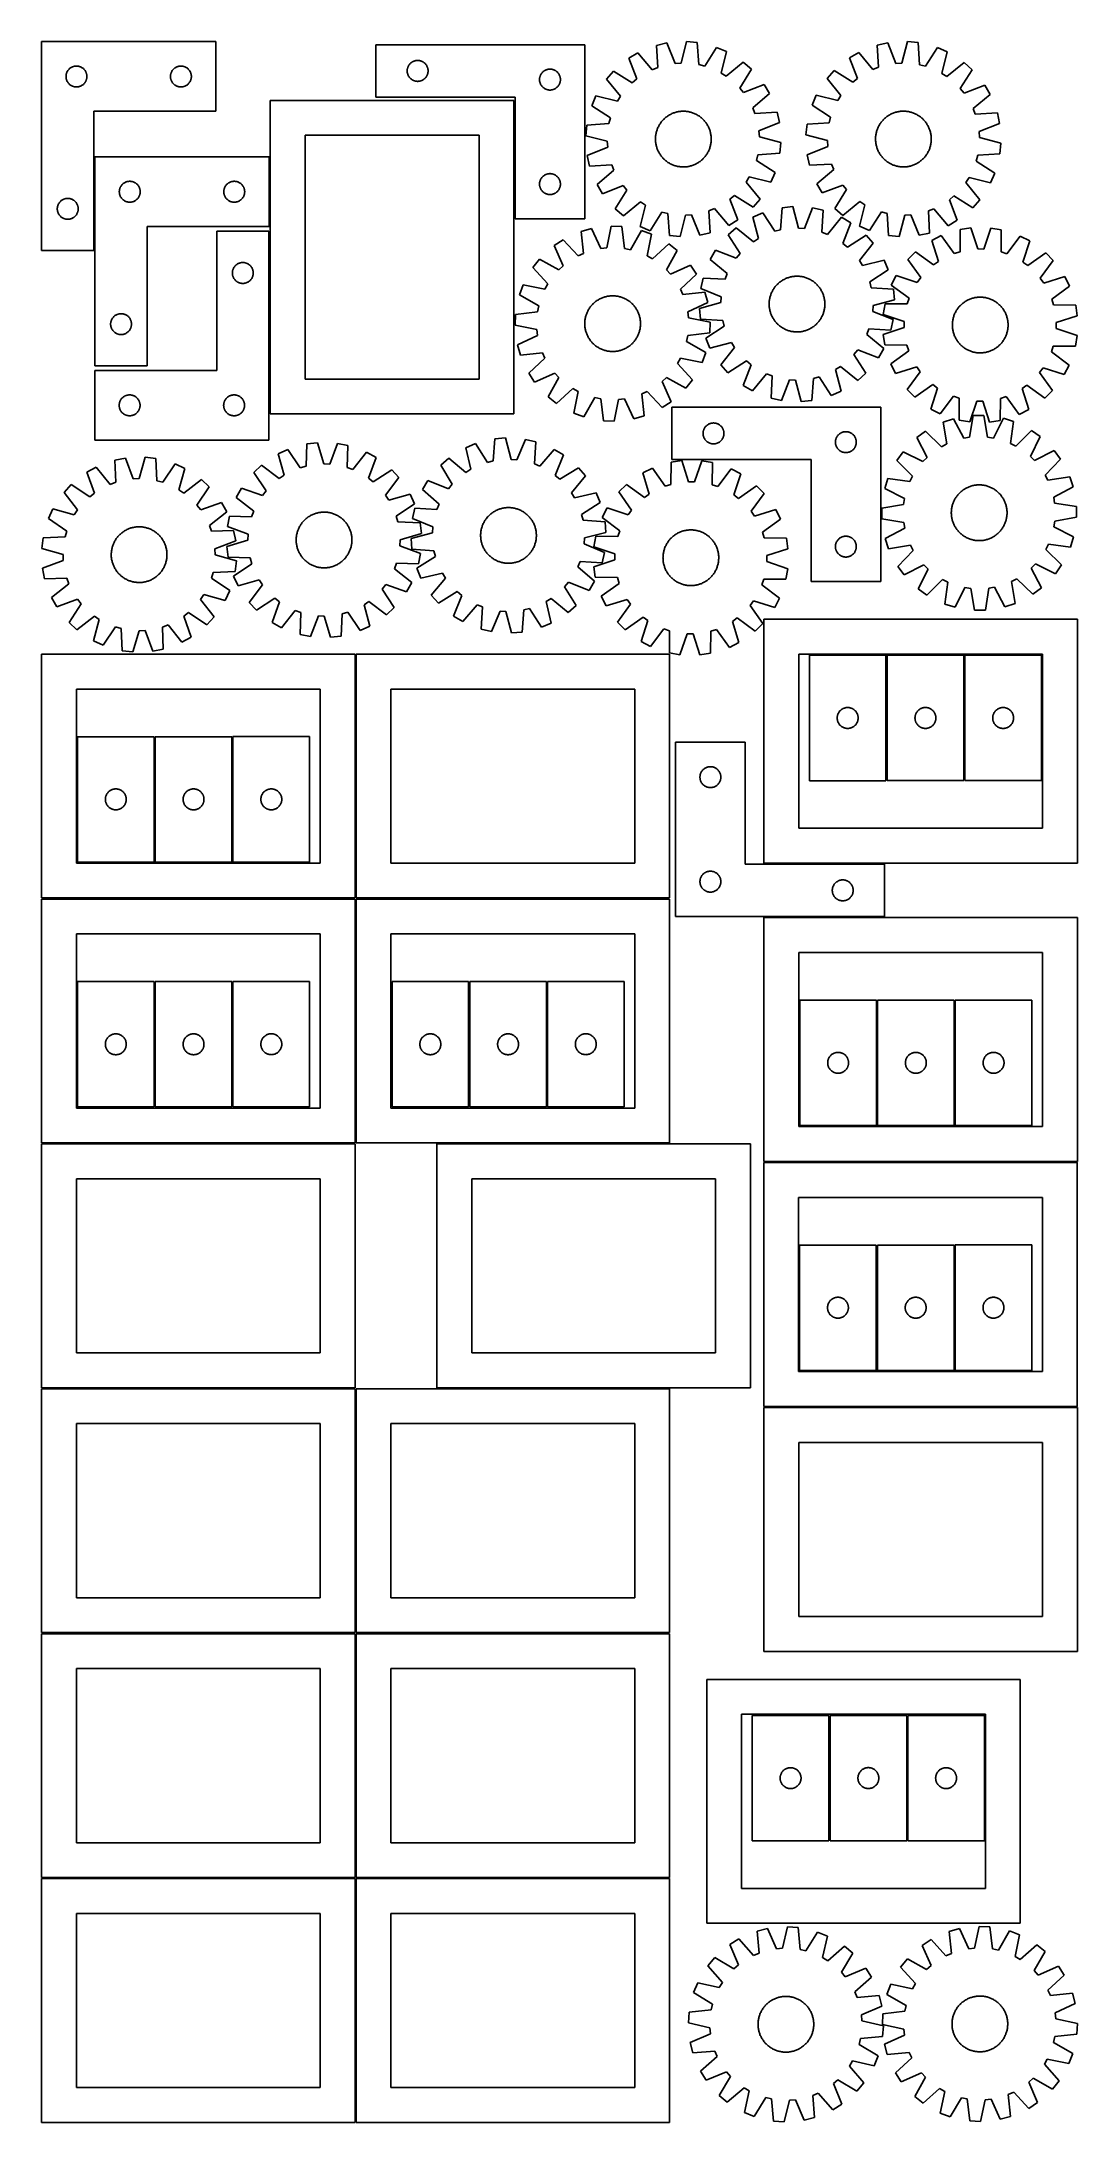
# Model space of a CAD drawing. Header units: millimetres. Extents: x 7 to 1493, y 7 to 2993.
import ezdxf

# ---------------------------------------------------------------- set-up
doc = ezdxf.new("R2010")
doc.units = ezdxf.units.MM
doc.layers.add('CUT', color=7, linetype='CONTINUOUS', true_color=0x000000)

msp = doc.modelspace()

# ---------------------------------------------------------------- linework, layer by layer
at = {"layer": 'CUT'}
for p, q in [((6.543051, 2993.431419), (6.543051, 2693.431419)), ((256.543051, 2993.431419), (6.543051, 2993.431419)), ((256.543051, 2893.431419), (256.543051, 2993.431419)), ((786.329189, 2988.959508), (486.329189, 2988.959508)), ((486.329189, 2988.959508), (486.329189, 2913.959508)), ((786.329189, 2738.959508), (786.329189, 2988.959508)), ((904.081194, 2991.542108), (889.083868, 2988.10543)), ((889.083868, 2988.10543), (891.07313, 2956.403418)), ((916.094748, 2962.137189), (904.081194, 2991.542108)), ((932.553728, 2993.486489), (924.649168, 2962.721367)), ((947.879025, 2992.120534), (932.553728, 2993.486489)), ((950.217974, 2960.442402), (947.879025, 2992.120534)), ((1221.186305, 2991.784279), (1206.160075, 2988.476264)), ((1206.160075, 2988.476264), (1207.87756, 2956.758366)), ((1232.947401, 2962.277476), (1221.186305, 2991.784279)), ((1249.674458, 2993.484562), (1241.506513, 2962.788317)), ((1264.987485, 2991.987311), (1249.674458, 2993.484562)), ((1267.054848, 2960.290296), (1264.987485, 2991.987311)), ((49.836644, 2956.848726), (50.536242, 2957.176173)), ((50.536242, 2957.176173), (51.251769, 2957.467172)), ((51.251769, 2957.467172), (51.981328, 2957.72095)), ((51.981328, 2957.72095), (52.722984, 2957.936835)), ((52.722984, 2957.936835), (53.47477, 2958.114255)), ((53.47477, 2958.114255), (54.234692, 2958.252738)), ((54.234692, 2958.252738), (55.000736, 2958.351917)), ((55.000736, 2958.351917), (55.770869, 2958.411531)), ((55.770869, 2958.411531), (56.543051, 2958.431419)), ((56.543051, 2958.431419), (57.315232, 2958.411531)), ((57.315232, 2958.411531), (58.085366, 2958.351917)), ((58.085366, 2958.351917), (58.851409, 2958.252738)), ((58.851409, 2958.252738), (59.611332, 2958.114255)), ((59.611332, 2958.114255), (60.363117, 2957.936835)), ((60.363117, 2957.936835), (61.104773, 2957.72095)), ((61.104773, 2957.72095), (61.834332, 2957.467172)), ((61.834332, 2957.467172), (62.549859, 2957.176173)), ((62.549859, 2957.176173), (63.249458, 2956.848726)), ((199.836644, 2956.848726), (200.536242, 2957.176173)), ((200.536242, 2957.176173), (201.251769, 2957.467172)), ((201.251769, 2957.467172), (201.981328, 2957.72095)), ((201.981328, 2957.72095), (202.722984, 2957.936835)), ((202.722984, 2957.936835), (203.47477, 2958.114255)), ((203.47477, 2958.114255), (204.234692, 2958.252738)), ((204.234692, 2958.252738), (205.000736, 2958.351917)), ((205.000736, 2958.351917), (205.770869, 2958.411531)), ((205.770869, 2958.411531), (206.543051, 2958.431419)), ((206.543051, 2958.431419), (207.315232, 2958.411531)), ((207.315232, 2958.411531), (208.085366, 2958.351917)), ((208.085366, 2958.351917), (208.851409, 2958.252738)), ((208.851409, 2958.252738), (209.611332, 2958.114255)), ((209.611332, 2958.114255), (210.363117, 2957.936835)), ((210.363117, 2957.936835), (211.104773, 2957.72095)), ((211.104773, 2957.72095), (211.834332, 2957.467172)), ((211.834332, 2957.467172), (212.549859, 2957.176173)), ((212.549859, 2957.176173), (213.249458, 2956.848726)), ((532.293436, 2956.75079), (532.584435, 2957.466317)), ((532.584435, 2957.466317), (532.911882, 2958.165915)), ((532.911882, 2958.165915), (533.27491, 2958.847729)), ((533.27491, 2958.847729), (533.672555, 2959.509951)), ((533.672555, 2959.509951), (534.103764, 2960.150825)), ((534.103764, 2960.150825), (534.567392, 2960.76865)), ((534.567392, 2960.76865), (535.06221, 2961.36179)), ((535.06221, 2961.36179), (535.586906, 2961.928671)), ((535.586906, 2961.928671), (536.140089, 2962.467789)), ((536.140089, 2962.467789), (536.720291, 2962.977715)), ((536.720291, 2962.977715), (537.325974, 2963.457097)), ((537.325974, 2963.457097), (537.955533, 2963.904663)), ((537.955533, 2963.904663), (538.607297, 2964.319228)), ((538.607297, 2964.319228), (539.279538, 2964.69969)), ((539.279538, 2964.69969), (539.970473, 2965.045042)), ((539.970473, 2965.045042), (540.67827, 2965.354368)), ((540.67827, 2965.354368), (541.401053, 2965.626847)), ((541.401053, 2965.626847), (542.136904, 2965.861756)), ((542.136904, 2965.861756), (542.883873, 2966.058474)), ((542.883873, 2966.058474), (543.639977, 2966.216477)), ((543.639977, 2966.216477), (544.403213, 2966.335348)), ((544.403213, 2966.335348), (545.171557, 2966.414771)), ((545.171557, 2966.414771), (545.94297, 2966.454535)), ((545.94297, 2966.454535), (546.715407, 2966.454535)), ((546.715407, 2966.454535), (547.486821, 2966.414771)), ((547.486821, 2966.414771), (548.255164, 2966.335348)), ((548.255164, 2966.335348), (549.0184, 2966.216477)), ((549.0184, 2966.216477), (549.774505, 2966.058474)), ((549.774505, 2966.058474), (550.521473, 2965.861756)), ((550.521473, 2965.861756), (551.257324, 2965.626847)), ((551.257324, 2965.626847), (551.980107, 2965.354368)), ((551.980107, 2965.354368), (552.687905, 2965.045042)), ((552.687905, 2965.045042), (553.37884, 2964.69969)), ((553.37884, 2964.69969), (554.051081, 2964.319228)), ((554.051081, 2964.319228), (554.702845, 2963.904663)), ((554.702845, 2963.904663), (555.332403, 2963.457097)), ((555.332403, 2963.457097), (555.938086, 2962.977715)), ((555.938086, 2962.977715), (556.518289, 2962.467789)), ((556.518289, 2962.467789), (557.071472, 2961.928671)), ((557.071472, 2961.928671), (557.596168, 2961.36179)), ((557.596168, 2961.36179), (558.090986, 2960.76865)), ((558.090986, 2960.76865), (558.554614, 2960.150825)), ((558.554614, 2960.150825), (558.985822, 2959.509951)), ((558.985822, 2959.509951), (559.383467, 2958.847729)), ((559.383467, 2958.847729), (559.746495, 2958.165915)), ((559.746495, 2958.165915), (560.073942, 2957.466317)), ((560.073942, 2957.466317), (560.364941, 2956.75079)), ((862.605725, 2977.457717), (849.404412, 2969.554814)), ((849.404412, 2969.554814), (861.092774, 2940.019124)), ((883.117914, 2953.20437), (862.605725, 2977.457717)), ((924.649168, 2962.721367), (916.094748, 2962.137189)), ((958.534232, 2958.354528), (950.217974, 2960.442402)), ((975.558861, 2985.171254), (958.534232, 2958.354528)), ((989.711981, 2979.136377), (975.558861, 2985.171254)), ((982.147373, 2948.285908), (989.711981, 2979.136377)), ((1013.889623, 2963.973678), (989.411416, 2943.730356)), ((1025.485161, 2953.860615), (1013.889623, 2963.973678)), ((1179.591648, 2978.055875), (1166.323087, 2970.266405)), ((1166.323087, 2970.266405), (1177.757881, 2940.631624)), ((1199.895218, 2953.627617), (1179.591648, 2978.055875)), ((1241.506513, 2962.788317), (1232.947401, 2962.277476)), ((1275.352907, 2958.131223), (1267.054848, 2960.290296)), ((1292.606745, 2984.801053), (1275.352907, 2958.131223)), ((1306.707623, 2978.645097), (1292.606745, 2984.801053)), ((1298.878885, 2947.860594), (1306.707623, 2978.645097)), ((1330.754424, 2963.275739), (1306.103618, 2943.242953)), ((1342.262861, 2953.063666), (1330.754424, 2963.275739)), ((41.548024, 2943.817638), (41.587788, 2944.589051)), ((41.548024, 2943.045201), (41.548024, 2943.817638)), ((41.587788, 2942.273787), (41.548024, 2943.045201)), ((41.587788, 2944.589051), (41.66721, 2945.357395)), ((41.66721, 2941.505444), (41.587788, 2942.273787)), ((41.66721, 2945.357395), (41.786081, 2946.120631)), ((41.786081, 2940.742208), (41.66721, 2941.505444)), ((41.786081, 2946.120631), (41.944085, 2946.876735)), ((41.944085, 2939.986103), (41.786081, 2940.742208)), ((41.944085, 2946.876735), (42.140803, 2947.623704)), ((42.140803, 2939.239135), (41.944085, 2939.986103)), ((42.140803, 2947.623704), (42.375712, 2948.359555)), ((42.375712, 2938.503284), (42.140803, 2939.239135)), ((42.375712, 2948.359555), (42.648191, 2949.082338)), ((42.648191, 2937.780501), (42.375712, 2938.503284)), ((42.648191, 2949.082338), (42.957517, 2949.790135)), ((42.957517, 2937.072703), (42.648191, 2937.780501)), ((42.957517, 2949.790135), (43.302869, 2950.48107)), ((43.302869, 2936.381768), (42.957517, 2937.072703)), ((43.302869, 2950.48107), (43.683331, 2951.153311)), ((43.683331, 2935.709527), (43.302869, 2936.381768)), ((43.683331, 2951.153311), (44.097895, 2951.805075)), ((44.097895, 2935.057764), (43.683331, 2935.709527)), ((44.097895, 2951.805075), (44.545462, 2952.434634)), ((44.545462, 2934.428205), (44.097895, 2935.057764)), ((44.545462, 2952.434634), (45.024844, 2953.040317)), ((45.024844, 2933.822522), (44.545462, 2934.428205)), ((45.024844, 2953.040317), (45.53477, 2953.620519)), ((45.53477, 2933.242319), (45.024844, 2933.822522)), ((45.53477, 2953.620519), (46.073888, 2954.173702)), ((46.073888, 2932.689137), (45.53477, 2933.242319)), ((46.073888, 2954.173702), (46.640769, 2954.698398)), ((46.640769, 2932.16444), (46.073888, 2932.689137)), ((46.640769, 2954.698398), (47.233908, 2955.193216)), ((47.233908, 2931.669622), (46.640769, 2932.16444)), ((47.233908, 2955.193216), (47.851734, 2955.656844)), ((47.851734, 2931.205994), (47.233908, 2931.669622)), ((47.851734, 2955.656844), (48.492608, 2956.088053)), ((48.492608, 2930.774786), (47.851734, 2931.205994)), ((48.492608, 2956.088053), (49.15483, 2956.485698)), ((49.15483, 2930.377141), (48.492608, 2930.774786)), ((49.15483, 2956.485698), (49.836644, 2956.848726)), ((49.836644, 2930.014113), (49.15483, 2930.377141)), ((50.536242, 2929.686666), (49.836644, 2930.014113)), ((51.251769, 2929.395667), (50.536242, 2929.686666)), ((51.981328, 2929.141889), (51.251769, 2929.395667)), ((52.722984, 2928.926003), (51.981328, 2929.141889)), ((53.47477, 2928.748584), (52.722984, 2928.926003)), ((54.234692, 2928.610101), (53.47477, 2928.748584)), ((55.000736, 2928.510921), (54.234692, 2928.610101)), ((55.770869, 2928.451308), (55.000736, 2928.510921)), ((56.543051, 2928.431419), (55.770869, 2928.451308)), ((57.315232, 2928.451308), (56.543051, 2928.431419)), ((58.085366, 2928.510921), (57.315232, 2928.451308)), ((58.851409, 2928.610101), (58.085366, 2928.510921)), ((59.611332, 2928.748584), (58.851409, 2928.610101)), ((60.363117, 2928.926003), (59.611332, 2928.748584)), ((61.104773, 2929.141889), (60.363117, 2928.926003)), ((61.834332, 2929.395667), (61.104773, 2929.141889)), ((62.549859, 2929.686666), (61.834332, 2929.395667)), ((63.249458, 2930.014113), (62.549859, 2929.686666)), ((63.249458, 2956.848726), (63.931272, 2956.485698)), ((63.931272, 2930.377141), (63.249458, 2930.014113)), ((63.931272, 2956.485698), (64.593494, 2956.088053)), ((64.593494, 2930.774786), (63.931272, 2930.377141)), ((64.593494, 2956.088053), (65.234367, 2955.656844)), ((65.234367, 2931.205994), (64.593494, 2930.774786)), ((65.234367, 2955.656844), (65.852193, 2955.193216)), ((65.852193, 2931.669622), (65.234367, 2931.205994)), ((65.852193, 2955.193216), (66.445332, 2954.698398)), ((66.445332, 2932.16444), (65.852193, 2931.669622)), ((66.445332, 2954.698398), (67.012213, 2954.173702)), ((67.012213, 2932.689137), (66.445332, 2932.16444)), ((67.012213, 2954.173702), (67.551331, 2953.620519)), ((67.551331, 2933.242319), (67.012213, 2932.689137)), ((67.551331, 2953.620519), (68.061257, 2953.040317)), ((68.061257, 2933.822522), (67.551331, 2933.242319)), ((68.061257, 2953.040317), (68.540639, 2952.434634)), ((68.540639, 2934.428205), (68.061257, 2933.822522)), ((68.540639, 2952.434634), (68.988206, 2951.805075)), ((68.988206, 2935.057764), (68.540639, 2934.428205)), ((68.988206, 2951.805075), (69.40277, 2951.153311)), ((69.40277, 2935.709527), (68.988206, 2935.057764)), ((69.40277, 2951.153311), (69.783233, 2950.48107)), ((69.783233, 2936.381768), (69.40277, 2935.709527)), ((69.783233, 2950.48107), (70.128585, 2949.790135)), ((70.128585, 2937.072703), (69.783233, 2936.381768)), ((70.128585, 2949.790135), (70.43791, 2949.082338)), ((70.43791, 2937.780501), (70.128585, 2937.072703)), ((70.43791, 2949.082338), (70.710389, 2948.359555)), ((70.710389, 2938.503284), (70.43791, 2937.780501)), ((70.710389, 2948.359555), (70.945299, 2947.623704)), ((70.945299, 2939.239135), (70.710389, 2938.503284)), ((70.945299, 2947.623704), (71.142016, 2946.876735)), ((71.142016, 2939.986103), (70.945299, 2939.239135)), ((71.142016, 2946.876735), (71.30002, 2946.120631)), ((71.30002, 2940.742208), (71.142016, 2939.986103)), ((71.30002, 2946.120631), (71.418891, 2945.357395)), ((71.418891, 2941.505444), (71.30002, 2940.742208)), ((71.418891, 2945.357395), (71.498314, 2944.589051)), ((71.498314, 2942.273787), (71.418891, 2941.505444)), ((71.498314, 2944.589051), (71.538078, 2943.817638)), ((71.538078, 2943.045201), (71.498314, 2942.273787)), ((71.538078, 2943.817638), (71.538078, 2943.045201)), ((191.548024, 2943.817638), (191.587788, 2944.589051)), ((191.548024, 2943.045201), (191.548024, 2943.817638)), ((191.587788, 2942.273787), (191.548024, 2943.045201)), ((191.587788, 2944.589051), (191.66721, 2945.357395)), ((191.66721, 2941.505444), (191.587788, 2942.273787)), ((191.66721, 2945.357395), (191.786081, 2946.120631)), ((191.786081, 2940.742208), (191.66721, 2941.505444)), ((191.786081, 2946.120631), (191.944085, 2946.876735)), ((191.944085, 2939.986103), (191.786081, 2940.742208)), ((191.944085, 2946.876735), (192.140803, 2947.623704)), ((192.140803, 2939.239135), (191.944085, 2939.986103)), ((192.140803, 2947.623704), (192.375712, 2948.359555)), ((192.375712, 2938.503284), (192.140803, 2939.239135)), ((192.375712, 2948.359555), (192.648191, 2949.082338)), ((192.648191, 2937.780501), (192.375712, 2938.503284)), ((192.648191, 2949.082338), (192.957517, 2949.790135)), ((192.957517, 2937.072703), (192.648191, 2937.780501)), ((192.957517, 2949.790135), (193.302869, 2950.48107)), ((193.302869, 2936.381768), (192.957517, 2937.072703)), ((193.302869, 2950.48107), (193.683331, 2951.153311)), ((193.683331, 2935.709527), (193.302869, 2936.381768)), ((193.683331, 2951.153311), (194.097895, 2951.805075)), ((194.097895, 2935.057764), (193.683331, 2935.709527)), ((194.097895, 2951.805075), (194.545462, 2952.434634)), ((194.545462, 2934.428205), (194.097895, 2935.057764)), ((194.545462, 2952.434634), (195.024844, 2953.040317)), ((195.024844, 2933.822522), (194.545462, 2934.428205)), ((195.024844, 2953.040317), (195.53477, 2953.620519)), ((195.53477, 2933.242319), (195.024844, 2933.822522)), ((195.53477, 2953.620519), (196.073888, 2954.173702)), ((196.073888, 2932.689137), (195.53477, 2933.242319)), ((196.073888, 2954.173702), (196.640769, 2954.698398)), ((196.640769, 2932.16444), (196.073888, 2932.689137)), ((196.640769, 2954.698398), (197.233908, 2955.193216)), ((197.233908, 2931.669622), (196.640769, 2932.16444)), ((197.233908, 2955.193216), (197.851734, 2955.656844)), ((197.851734, 2931.205994), (197.233908, 2931.669622)), ((197.851734, 2955.656844), (198.492608, 2956.088053)), ((198.492608, 2930.774786), (197.851734, 2931.205994)), ((198.492608, 2956.088053), (199.15483, 2956.485698)), ((199.15483, 2930.377141), (198.492608, 2930.774786)), ((199.15483, 2956.485698), (199.836644, 2956.848726)), ((199.836644, 2930.014113), (199.15483, 2930.377141)), ((200.536242, 2929.686666), (199.836644, 2930.014113)), ((201.251769, 2929.395667), (200.536242, 2929.686666)), ((201.981328, 2929.141889), (201.251769, 2929.395667)), ((202.722984, 2928.926003), (201.981328, 2929.141889)), ((203.47477, 2928.748584), (202.722984, 2928.926003)), ((204.234692, 2928.610101), (203.47477, 2928.748584)), ((205.000736, 2928.510921), (204.234692, 2928.610101)), ((205.770869, 2928.451308), (205.000736, 2928.510921)), ((206.543051, 2928.431419), (205.770869, 2928.451308)), ((207.315232, 2928.451308), (206.543051, 2928.431419)), ((208.085366, 2928.510921), (207.315232, 2928.451308)), ((208.851409, 2928.610101), (208.085366, 2928.510921)), ((209.611332, 2928.748584), (208.851409, 2928.610101)), ((210.363117, 2928.926003), (209.611332, 2928.748584)), ((211.104773, 2929.141889), (210.363117, 2928.926003)), ((211.834332, 2929.395667), (211.104773, 2929.141889)), ((212.549859, 2929.686666), (211.834332, 2929.395667)), ((213.249458, 2930.014113), (212.549859, 2929.686666)), ((213.249458, 2956.848726), (213.931272, 2956.485698)), ((213.931272, 2930.377141), (213.249458, 2930.014113)), ((213.931272, 2956.485698), (214.593494, 2956.088053)), ((214.593494, 2930.774786), (213.931272, 2930.377141)), ((214.593494, 2956.088053), (215.234367, 2955.656844)), ((215.234367, 2931.205994), (214.593494, 2930.774786)), ((215.234367, 2955.656844), (215.852193, 2955.193216)), ((215.852193, 2931.669622), (215.234367, 2931.205994)), ((215.852193, 2955.193216), (216.445332, 2954.698398)), ((216.445332, 2932.16444), (215.852193, 2931.669622)), ((216.445332, 2954.698398), (217.012213, 2954.173702)), ((217.012213, 2932.689137), (216.445332, 2932.16444)), ((217.012213, 2954.173702), (217.551331, 2953.620519)), ((217.551331, 2933.242319), (217.012213, 2932.689137)), ((217.551331, 2953.620519), (218.061257, 2953.040317)), ((218.061257, 2933.822522), (217.551331, 2933.242319)), ((218.061257, 2953.040317), (218.540639, 2952.434634)), ((218.540639, 2934.428205), (218.061257, 2933.822522)), ((218.540639, 2952.434634), (218.988206, 2951.805075)), ((218.988206, 2935.057764), (218.540639, 2934.428205)), ((218.988206, 2951.805075), (219.40277, 2951.153311)), ((219.40277, 2935.709527), (218.988206, 2935.057764)), ((219.40277, 2951.153311), (219.783233, 2950.48107)), ((219.783233, 2936.381768), (219.40277, 2935.709527)), ((219.783233, 2950.48107), (220.128585, 2949.790135)), ((220.128585, 2937.072703), (219.783233, 2936.381768)), ((220.128585, 2949.790135), (220.43791, 2949.082338)), ((220.43791, 2937.780501), (220.128585, 2937.072703)), ((220.43791, 2949.082338), (220.710389, 2948.359555)), ((220.710389, 2938.503284), (220.43791, 2937.780501)), ((220.710389, 2948.359555), (220.945299, 2947.623704)), ((220.945299, 2939.239135), (220.710389, 2938.503284)), ((220.945299, 2947.623704), (221.142016, 2946.876735)), ((221.142016, 2939.986103), (220.945299, 2939.239135)), ((221.142016, 2946.876735), (221.30002, 2946.120631)), ((221.30002, 2940.742208), (221.142016, 2939.986103)), ((221.30002, 2946.120631), (221.418891, 2945.357395)), ((221.418891, 2941.505444), (221.30002, 2940.742208)), ((221.418891, 2945.357395), (221.498314, 2944.589051)), ((221.498314, 2942.273787), (221.418891, 2941.505444)), ((221.498314, 2944.589051), (221.538078, 2943.817638)), ((221.538078, 2943.045201), (221.498314, 2942.273787)), ((221.538078, 2943.817638), (221.538078, 2943.045201)), ((531.329189, 2951.459508), (531.349077, 2952.23169)), ((531.349077, 2950.687327), (531.329189, 2951.459508)), ((531.349077, 2952.23169), (531.408691, 2953.001823)), ((531.408691, 2949.917193), (531.349077, 2950.687327)), ((531.408691, 2953.001823), (531.50787, 2953.767867)), ((531.50787, 2949.15115), (531.408691, 2949.917193)), ((531.50787, 2953.767867), (531.646353, 2954.527789)), ((531.646353, 2948.391227), (531.50787, 2949.15115)), ((531.646353, 2954.527789), (531.823773, 2955.279575)), ((531.823773, 2947.639441), (531.646353, 2948.391227)), ((531.823773, 2955.279575), (532.039658, 2956.021231)), ((532.039658, 2946.897786), (531.823773, 2947.639441)), ((532.039658, 2956.021231), (532.293436, 2956.75079)), ((532.293436, 2946.168227), (532.039658, 2946.897786)), ((532.584435, 2945.4527), (532.293436, 2946.168227)), ((532.911882, 2944.753101), (532.584435, 2945.4527)), ((533.27491, 2944.071287), (532.911882, 2944.753101)), ((533.672555, 2943.409065), (533.27491, 2944.071287)), ((534.103764, 2942.768192), (533.672555, 2943.409065)), ((534.567392, 2942.150366), (534.103764, 2942.768192)), ((535.06221, 2941.557226), (534.567392, 2942.150366)), ((535.586906, 2940.990346), (535.06221, 2941.557226)), ((536.140089, 2940.451228), (535.586906, 2940.990346)), ((536.720291, 2939.941302), (536.140089, 2940.451228)), ((537.325974, 2939.46192), (536.720291, 2939.941302)), ((537.955533, 2939.014353), (537.325974, 2939.46192)), ((538.607297, 2938.599789), (537.955533, 2939.014353)), ((539.279538, 2938.219326), (538.607297, 2938.599789)), ((539.970473, 2937.873974), (539.279538, 2938.219326)), ((540.67827, 2937.564649), (539.970473, 2937.873974)), ((541.401053, 2937.29217), (540.67827, 2937.564649)), ((542.136904, 2937.05726), (541.401053, 2937.29217)), ((542.883873, 2936.860543), (542.136904, 2937.05726)), ((543.639977, 2936.702539), (542.883873, 2936.860543)), ((544.403213, 2936.583668), (543.639977, 2936.702539)), ((545.171557, 2936.504245), (544.403213, 2936.583668)), ((545.94297, 2936.464481), (545.171557, 2936.504245)), ((546.715407, 2936.464481), (545.94297, 2936.464481)), ((547.486821, 2936.504245), (546.715407, 2936.464481)), ((548.255164, 2936.583668), (547.486821, 2936.504245)), ((549.0184, 2936.702539), (548.255164, 2936.583668)), ((549.774505, 2936.860543), (549.0184, 2936.702539)), ((550.521473, 2937.05726), (549.774505, 2936.860543)), ((551.257324, 2937.29217), (550.521473, 2937.05726)), ((551.980107, 2937.564649), (551.257324, 2937.29217)), ((552.687905, 2937.873974), (551.980107, 2937.564649)), ((553.37884, 2938.219326), (552.687905, 2937.873974)), ((554.051081, 2938.599789), (553.37884, 2938.219326)), ((554.702845, 2939.014353), (554.051081, 2938.599789)), ((555.332403, 2939.46192), (554.702845, 2939.014353)), ((555.938086, 2939.941302), (555.332403, 2939.46192)), ((556.518289, 2940.451228), (555.938086, 2939.941302)), ((557.071472, 2940.990346), (556.518289, 2940.451228)), ((557.596168, 2941.557226), (557.071472, 2940.990346)), ((558.090986, 2942.150366), (557.596168, 2941.557226)), ((558.554614, 2942.768192), (558.090986, 2942.150366)), ((558.985822, 2943.409065), (558.554614, 2942.768192)), ((559.383467, 2944.071287), (558.985822, 2943.409065)), ((559.746495, 2944.753101), (559.383467, 2944.071287)), ((560.073942, 2945.4527), (559.746495, 2944.753101)), ((560.364941, 2946.168227), (560.073942, 2945.4527)), ((560.364941, 2956.75079), (560.618719, 2956.021231)), ((560.618719, 2946.897786), (560.364941, 2946.168227)), ((560.618719, 2956.021231), (560.834605, 2955.279575)), ((560.834605, 2947.639441), (560.618719, 2946.897786)), ((560.834605, 2955.279575), (561.012024, 2954.527789)), ((561.012024, 2948.391227), (560.834605, 2947.639441)), ((561.012024, 2954.527789), (561.150507, 2953.767867)), ((561.150507, 2949.15115), (561.012024, 2948.391227)), ((561.150507, 2953.767867), (561.249687, 2953.001823)), ((561.249687, 2949.917193), (561.150507, 2949.15115)), ((561.249687, 2953.001823), (561.3093, 2952.23169)), ((561.3093, 2950.687327), (561.249687, 2949.917193)), ((561.3093, 2952.23169), (561.329189, 2951.459508)), ((561.329189, 2951.459508), (561.3093, 2950.687327)), ((721.329189, 2938.959508), (721.349077, 2939.73169)), ((721.349077, 2938.187327), (721.329189, 2938.959508)), ((721.349077, 2939.73169), (721.408691, 2940.501823)), ((721.408691, 2937.417193), (721.349077, 2938.187327)), ((721.408691, 2940.501823), (721.50787, 2941.267867)), ((721.50787, 2936.65115), (721.408691, 2937.417193)), ((721.50787, 2941.267867), (721.646353, 2942.027789)), ((721.646353, 2935.891227), (721.50787, 2936.65115)), ((721.646353, 2942.027789), (721.823773, 2942.779575)), ((721.823773, 2935.139441), (721.646353, 2935.891227)), ((721.823773, 2942.779575), (722.039658, 2943.521231)), ((722.039658, 2934.397786), (721.823773, 2935.139441)), ((722.039658, 2943.521231), (722.293436, 2944.25079)), ((722.293436, 2933.668227), (722.039658, 2934.397786)), ((722.293436, 2944.25079), (722.584435, 2944.966317)), ((722.584435, 2932.9527), (722.293436, 2933.668227)), ((722.584435, 2944.966317), (722.911882, 2945.665915)), ((722.911882, 2932.253101), (722.584435, 2932.9527)), ((722.911882, 2945.665915), (723.27491, 2946.347729)), ((723.27491, 2931.571287), (722.911882, 2932.253101)), ((723.27491, 2946.347729), (723.672555, 2947.009951)), ((723.672555, 2930.909065), (723.27491, 2931.571287)), ((723.672555, 2947.009951), (724.103764, 2947.650825)), ((724.103764, 2930.268192), (723.672555, 2930.909065)), ((724.103764, 2947.650825), (724.567392, 2948.26865)), ((724.567392, 2929.650366), (724.103764, 2930.268192)), ((724.567392, 2948.26865), (725.06221, 2948.86179)), ((725.06221, 2929.057226), (724.567392, 2929.650366)), ((725.06221, 2948.86179), (725.586906, 2949.428671)), ((725.586906, 2928.490346), (725.06221, 2929.057226)), ((725.586906, 2949.428671), (726.140089, 2949.967789)), ((726.140089, 2927.951228), (725.586906, 2928.490346)), ((726.140089, 2949.967789), (726.720291, 2950.477715)), ((726.720291, 2927.441302), (726.140089, 2927.951228)), ((726.720291, 2950.477715), (727.325974, 2950.957097)), ((727.325974, 2926.96192), (726.720291, 2927.441302)), ((727.325974, 2950.957097), (727.955533, 2951.404663)), ((727.955533, 2951.404663), (728.607297, 2951.819228)), ((728.607297, 2951.819228), (729.279538, 2952.19969)), ((729.279538, 2952.19969), (729.970473, 2952.545042)), ((729.970473, 2952.545042), (730.67827, 2952.854368)), ((730.67827, 2952.854368), (731.401053, 2953.126847)), ((731.401053, 2953.126847), (732.136904, 2953.361756)), ((732.136904, 2953.361756), (732.883873, 2953.558474)), ((732.883873, 2953.558474), (733.639977, 2953.716477)), ((733.639977, 2953.716477), (734.403213, 2953.835348)), ((734.403213, 2953.835348), (735.171557, 2953.914771)), ((735.171557, 2953.914771), (735.94297, 2953.954535)), ((735.94297, 2953.954535), (736.715407, 2953.954535)), ((736.715407, 2953.954535), (737.486821, 2953.914771)), ((737.486821, 2953.914771), (738.255164, 2953.835348)), ((738.255164, 2953.835348), (739.0184, 2953.716477)), ((739.0184, 2953.716477), (739.774505, 2953.558474)), ((739.774505, 2953.558474), (740.521473, 2953.361756)), ((740.521473, 2953.361756), (741.257324, 2953.126847)), ((741.257324, 2953.126847), (741.980107, 2952.854368)), ((741.980107, 2952.854368), (742.687905, 2952.545042)), ((742.687905, 2952.545042), (743.37884, 2952.19969)), ((743.37884, 2952.19969), (744.051081, 2951.819228)), ((744.051081, 2951.819228), (744.702845, 2951.404663)), ((744.702845, 2951.404663), (745.332403, 2950.957097)), ((745.332403, 2950.957097), (745.938086, 2950.477715)), ((745.938086, 2927.441302), (745.332403, 2926.96192)), ((745.938086, 2950.477715), (746.518289, 2949.967789)), ((746.518289, 2927.951228), (745.938086, 2927.441302)), ((746.518289, 2949.967789), (747.071472, 2949.428671)), ((747.071472, 2928.490346), (746.518289, 2927.951228)), ((747.071472, 2949.428671), (747.596168, 2948.86179)), ((747.596168, 2929.057226), (747.071472, 2928.490346)), ((747.596168, 2948.86179), (748.090986, 2948.26865)), ((748.090986, 2929.650366), (747.596168, 2929.057226)), ((748.090986, 2948.26865), (748.554614, 2947.650825)), ((748.554614, 2930.268192), (748.090986, 2929.650366)), ((748.554614, 2947.650825), (748.985822, 2947.009951)), ((748.985822, 2930.909065), (748.554614, 2930.268192)), ((748.985822, 2947.009951), (749.383467, 2946.347729)), ((749.383467, 2931.571287), (748.985822, 2930.909065)), ((749.383467, 2946.347729), (749.746495, 2945.665915)), ((749.746495, 2932.253101), (749.383467, 2931.571287)), ((749.746495, 2945.665915), (750.073942, 2944.966317)), ((750.073942, 2932.9527), (749.746495, 2932.253101)), ((750.073942, 2944.966317), (750.364941, 2944.25079)), ((750.364941, 2933.668227), (750.073942, 2932.9527)), ((750.364941, 2944.25079), (750.618719, 2943.521231)), ((750.618719, 2934.397786), (750.364941, 2933.668227)), ((750.618719, 2943.521231), (750.834605, 2942.779575)), ((750.834605, 2935.139441), (750.618719, 2934.397786)), ((750.834605, 2942.779575), (751.012024, 2942.027789)), ((751.012024, 2935.891227), (750.834605, 2935.139441)), ((751.012024, 2942.027789), (751.150507, 2941.267867)), ((751.150507, 2936.65115), (751.012024, 2935.891227)), ((751.150507, 2941.267867), (751.249687, 2940.501823)), ((751.249687, 2937.417193), (751.150507, 2936.65115)), ((751.249687, 2940.501823), (751.3093, 2939.73169)), ((751.3093, 2938.187327), (751.249687, 2937.417193)), ((751.3093, 2939.73169), (751.329189, 2938.959508)), ((751.329189, 2938.959508), (751.3093, 2938.187327)), ((827.512527, 2951.246041), (817.399463, 2939.650503)), ((817.399463, 2939.650503), (837.642785, 2915.172296)), ((854.515474, 2934.518352), (827.512527, 2951.246041)), ((861.092774, 2940.019124), (854.515474, 2934.518352)), ((891.07313, 2956.403418), (883.117914, 2953.20437)), ((989.411416, 2943.730356), (982.147373, 2948.285908)), ((1008.757472, 2926.857668), (1025.485161, 2953.860615)), ((1043.793934, 2931.968729), (1014.258244, 2920.280368)), ((1051.696837, 2918.767416), (1043.793934, 2931.968729)), ((1144.275089, 2952.145931), (1134.063016, 2940.637494)), ((1134.063016, 2940.637494), (1154.095802, 2915.986688)), ((1171.133678, 2935.187425), (1144.275089, 2952.145931)), ((1177.757881, 2940.631624), (1171.133678, 2935.187425)), ((1207.87756, 2956.758366), (1199.895218, 2953.627617)), ((1306.103618, 2943.242953), (1298.878885, 2947.860594)), ((1325.304354, 2926.205077), (1342.262861, 2953.063666)), ((1360.383335, 2931.015668), (1330.748554, 2919.580874)), ((1368.172805, 2917.747107), (1360.383335, 2931.015668)), ((334.66949, 2908.9917), (334.66949, 2458.9917)), ((684.66949, 2908.9917), (334.66949, 2908.9917)), ((486.329189, 2913.959508), (686.329189, 2913.959508)), ((684.66949, 2458.9917), (684.66949, 2908.9917)), ((686.329189, 2913.959508), (686.329189, 2738.959508)), ((727.955533, 2926.514353), (727.325974, 2926.96192)), ((728.607297, 2926.099789), (727.955533, 2926.514353)), ((729.279538, 2925.719326), (728.607297, 2926.099789)), ((729.970473, 2925.373974), (729.279538, 2925.719326)), ((730.67827, 2925.064649), (729.970473, 2925.373974)), ((731.401053, 2924.79217), (730.67827, 2925.064649)), ((732.136904, 2924.55726), (731.401053, 2924.79217)), ((732.883873, 2924.360543), (732.136904, 2924.55726)), ((733.639977, 2924.202539), (732.883873, 2924.360543)), ((734.403213, 2924.083668), (733.639977, 2924.202539)), ((735.171557, 2924.004245), (734.403213, 2924.083668)), ((735.94297, 2923.964481), (735.171557, 2924.004245)), ((736.715407, 2923.964481), (735.94297, 2923.964481)), ((737.486821, 2924.004245), (736.715407, 2923.964481)), ((738.255164, 2924.083668), (737.486821, 2924.004245)), ((739.0184, 2924.202539), (738.255164, 2924.083668)), ((739.774505, 2924.360543), (739.0184, 2924.202539)), ((740.521473, 2924.55726), (739.774505, 2924.360543)), ((741.257324, 2924.79217), (740.521473, 2924.55726)), ((741.980107, 2925.064649), (741.257324, 2924.79217)), ((742.687905, 2925.373974), (741.980107, 2925.064649)), ((743.37884, 2925.719326), (742.687905, 2925.373974)), ((744.051081, 2926.099789), (743.37884, 2925.719326)), ((744.702845, 2926.514353), (744.051081, 2926.099789)), ((745.332403, 2926.96192), (744.702845, 2926.514353)), ((802.236765, 2915.472861), (796.201888, 2901.319741)), ((796.201888, 2901.319741), (823.018614, 2884.295112)), ((833.087234, 2907.908253), (802.236765, 2915.472861)), ((837.642785, 2915.172296), (833.087234, 2907.908253)), ((1014.258244, 2920.280368), (1008.757472, 2926.857668)), ((1027.44349, 2898.255227), (1051.696837, 2918.767416)), ((1030.642538, 2890.300012), (1027.44349, 2898.255227)), ((1118.693658, 2916.590693), (1112.537702, 2902.489815)), ((1112.537702, 2902.489815), (1139.207532, 2885.235977)), ((1149.478161, 2908.761956), (1118.693658, 2916.590693)), ((1154.095802, 2915.986688), (1149.478161, 2908.761956)), ((1330.748554, 2919.580874), (1325.304354, 2926.205077)), ((1343.744546, 2897.443537), (1368.172805, 2917.747107)), ((1346.875296, 2889.461195), (1343.744546, 2897.443537)), ((81.543051, 2693.431419), (81.543051, 2893.431419)), ((81.543051, 2893.431419), (256.543051, 2893.431419)), ((789.252607, 2873.639905), (787.886653, 2858.314608)), ((820.930739, 2875.978854), (789.252607, 2873.639905)), ((823.018614, 2884.295112), (820.930739, 2875.978854)), ((889.995252, 2866.61835), (890.423862, 2867.799579)), ((890.423862, 2867.799579), (890.889364, 2868.966761)), ((890.889364, 2868.966761), (891.391298, 2870.118746)), ((891.391298, 2870.118746), (891.929169, 2871.254396)), ((891.929169, 2871.254396), (892.502446, 2872.372591)), ((892.502446, 2872.372591), (893.110564, 2873.472227)), ((893.110564, 2873.472227), (893.752922, 2874.55222)), ((893.752922, 2874.55222), (894.428887, 2875.611502)), ((894.428887, 2875.611502), (895.137791, 2876.649029)), ((895.137791, 2876.649029), (895.878934, 2877.663776)), ((895.878934, 2877.663776), (896.651586, 2878.654744)), ((896.651586, 2878.654744), (897.454984, 2879.620952)), ((897.454984, 2879.620952), (898.288334, 2880.561449)), ((898.288334, 2880.561449), (899.150815, 2881.475305)), ((899.150815, 2881.475305), (900.041576, 2882.361619)), ((900.041576, 2882.361619), (900.959736, 2883.219517)), ((900.959736, 2883.219517), (901.904391, 2884.04815)), ((901.904391, 2884.04815), (902.874608, 2884.846703)), ((902.874608, 2884.846703), (903.869429, 2885.614387)), ((903.869429, 2885.614387), (904.887873, 2886.350443)), ((904.887873, 2886.350443), (905.928934, 2887.054146)), ((905.928934, 2887.054146), (906.991585, 2887.724802)), ((906.991585, 2887.724802), (908.074778, 2888.361748)), ((908.074778, 2888.361748), (909.177443, 2888.964355)), ((909.177443, 2888.964355), (910.298493, 2889.53203)), ((910.298493, 2889.53203), (911.436821, 2890.064212)), ((911.436821, 2890.064212), (912.591303, 2890.560375)), ((912.591303, 2890.560375), (913.7608, 2891.02003)), ((913.7608, 2891.02003), (914.944158, 2891.442724)), ((914.944158, 2891.442724), (916.14021, 2891.828039)), ((916.14021, 2891.828039), (917.347774, 2892.175595)), ((917.347774, 2892.175595), (918.56566, 2892.485049)), ((918.56566, 2892.485049), (919.792664, 2892.756095)), ((919.792664, 2892.756095), (921.027577, 2892.988467)), ((921.027577, 2892.988467), (922.26918, 2893.181934)), ((922.26918, 2893.181934), (923.516247, 2893.336307)), ((923.516247, 2893.336307), (924.767548, 2893.451431)), ((924.767548, 2893.451431), (926.021847, 2893.527195)), ((926.021847, 2893.527195), (927.277907, 2893.563523)), ((927.277907, 2893.563523), (928.534489, 2893.560379)), ((928.534489, 2893.560379), (929.790351, 2893.517766)), ((929.790351, 2893.517766), (931.044256, 2893.435727)), ((931.044256, 2893.435727), (932.294964, 2893.314342)), ((932.294964, 2893.314342), (933.541243, 2893.153732)), ((933.541243, 2893.153732), (934.781862, 2892.954054)), ((934.781862, 2892.954054), (936.015597, 2892.715506)), ((936.015597, 2892.715506), (937.24123, 2892.438323)), ((937.24123, 2892.438323), (938.457552, 2892.122778)), ((938.457552, 2892.122778), (939.663362, 2891.769184)), ((939.663362, 2891.769184), (940.857471, 2891.377889)), ((940.857471, 2891.377889), (942.038699, 2890.949279)), ((942.038699, 2890.949279), (943.205881, 2890.483778)), ((943.205881, 2890.483778), (944.357866, 2889.981844)), ((944.357866, 2889.981844), (945.493517, 2889.443972)), ((945.493517, 2889.443972), (946.611711, 2888.870695)), ((946.611711, 2888.870695), (947.711348, 2888.262577)), ((947.711348, 2888.262577), (948.79134, 2887.620219)), ((948.79134, 2887.620219), (949.850622, 2886.944255)), ((949.850622, 2886.944255), (950.888149, 2886.235351)), ((950.888149, 2886.235351), (951.902897, 2885.494207)), ((951.902897, 2885.494207), (952.893864, 2884.721555)), ((952.893864, 2884.721555), (953.860072, 2883.918158)), ((953.860072, 2883.918158), (954.800569, 2883.084807)), ((954.800569, 2883.084807), (955.714425, 2882.222326)), ((955.714425, 2882.222326), (956.600739, 2881.331566)), ((956.600739, 2881.331566), (957.458637, 2880.413405)), ((957.458637, 2880.413405), (958.287271, 2879.46875)), ((958.287271, 2879.46875), (959.085823, 2878.498534)), ((959.085823, 2878.498534), (959.853507, 2877.503713)), ((959.853507, 2877.503713), (960.589563, 2876.485269)), ((960.589563, 2876.485269), (961.293266, 2875.444208)), ((961.293266, 2875.444208), (961.963922, 2874.381556)), ((961.963922, 2874.381556), (962.600868, 2873.298363)), ((962.600868, 2873.298363), (963.203475, 2872.195698)), ((963.203475, 2872.195698), (963.77115, 2871.074648)), ((963.77115, 2871.074648), (964.303332, 2869.936321)), ((964.303332, 2869.936321), (964.799495, 2868.781839)), ((964.799495, 2868.781839), (965.25915, 2867.612342)), ((965.25915, 2867.612342), (965.681844, 2866.428983)), ((1062.34455, 2892.289274), (1030.642538, 2890.300012)), ((1036.376309, 2865.278393), (1065.781228, 2877.291948)), ((1065.781228, 2877.291948), (1062.34455, 2892.289274)), ((1105.351444, 2874.870555), (1103.854193, 2859.557529)), ((1137.048459, 2876.937918), (1105.351444, 2874.870555)), ((1139.207532, 2885.235977), (1137.048459, 2876.937918)), ((1206.03021, 2866.985835), (1206.468928, 2868.163346)), ((1206.468928, 2868.163346), (1206.944416, 2869.326496)), ((1206.944416, 2869.326496), (1207.456205, 2870.474137)), ((1207.456205, 2870.474137), (1208.00379, 2871.605136)), ((1208.00379, 2871.605136), (1208.58663, 2872.718376)), ((1208.58663, 2872.718376), (1209.20415, 2873.81276)), ((1209.20415, 2873.81276), (1209.85574, 2874.887207)), ((1209.85574, 2874.887207), (1210.540759, 2875.940657)), ((1210.540759, 2875.940657), (1211.258529, 2876.97207)), ((1211.258529, 2876.97207), (1212.008342, 2877.980428)), ((1212.008342, 2877.980428), (1212.789459, 2878.964737)), ((1212.789459, 2878.964737), (1213.601108, 2879.924025)), ((1213.601108, 2879.924025), (1214.442488, 2880.857344)), ((1214.442488, 2880.857344), (1215.31277, 2881.763775)), ((1215.31277, 2881.763775), (1216.211094, 2882.642422)), ((1216.211094, 2882.642422), (1217.136573, 2883.492419)), ((1217.136573, 2883.492419), (1218.088295, 2884.312926)), ((1218.088295, 2884.312926), (1219.065321, 2885.103134)), ((1219.065321, 2885.103134), (1220.066685, 2885.862263)), ((1220.066685, 2885.862263), (1221.091399, 2886.589564)), ((1221.091399, 2886.589564), (1222.138454, 2887.284319)), ((1222.138454, 2887.284319), (1223.206814, 2887.945842)), ((1223.206814, 2887.945842), (1224.295426, 2888.573481)), ((1224.295426, 2888.573481), (1225.403215, 2889.166616)), ((1225.403215, 2889.166616), (1226.529089, 2889.724662)), ((1226.529089, 2889.724662), (1227.671936, 2890.247068)), ((1227.671936, 2890.247068), (1228.830628, 2890.733318)), ((1228.830628, 2890.733318), (1230.004022, 2891.182934)), ((1230.004022, 2891.182934), (1231.190959, 2891.59547)), ((1231.190959, 2891.59547), (1232.390269, 2891.97052)), ((1232.390269, 2891.97052), (1233.600768, 2892.307713)), ((1233.600768, 2892.307713), (1234.821261, 2892.606718)), ((1234.821261, 2892.606718), (1236.050544, 2892.867238)), ((1236.050544, 2892.867238), (1237.287403, 2893.089017)), ((1237.287403, 2893.089017), (1238.530618, 2893.271836)), ((1238.530618, 2893.271836), (1239.778963, 2893.415515)), ((1239.778963, 2893.415515), (1241.031204, 2893.519911)), ((1241.031204, 2893.519911), (1242.286106, 2893.584922)), ((1242.286106, 2893.584922), (1243.542432, 2893.610483)), ((1243.542432, 2893.610483), (1244.79894, 2893.596569)), ((1244.79894, 2893.596569), (1246.054392, 2893.543195)), ((1246.054392, 2893.543195), (1247.307547, 2893.450412)), ((1247.307547, 2893.450412), (1248.557169, 2893.318312)), ((1248.557169, 2893.318312), (1249.802026, 2893.147026)), ((1249.802026, 2893.147026), (1251.040888, 2892.936723)), ((1251.040888, 2892.936723), (1252.272533, 2892.68761)), ((1252.272533, 2892.68761), (1253.495745, 2892.399933)), ((1253.495745, 2892.399933), (1254.709318, 2892.073975)), ((1254.709318, 2892.073975), (1255.912053, 2891.71006)), ((1255.912053, 2891.71006), (1257.102764, 2891.308545)), ((1257.102764, 2891.308545), (1258.280276, 2890.869827)), ((1258.280276, 2890.869827), (1259.443426, 2890.394339)), ((1259.443426, 2890.394339), (1260.591067, 2889.88255)), ((1260.591067, 2889.88255), (1261.722065, 2889.334965)), ((1261.722065, 2889.334965), (1262.835306, 2888.752125)), ((1262.835306, 2888.752125), (1263.92969, 2888.134605)), ((1263.92969, 2888.134605), (1265.004137, 2887.483015)), ((1265.004137, 2887.483015), (1266.057586, 2886.797996)), ((1266.057586, 2886.797996), (1267.089, 2886.080226)), ((1267.089, 2886.080226), (1268.097358, 2885.330413)), ((1268.097358, 2885.330413), (1269.081667, 2884.549296)), ((1269.081667, 2884.549296), (1270.040954, 2883.737647)), ((1270.040954, 2883.737647), (1270.974274, 2882.896267)), ((1270.974274, 2882.896267), (1271.880705, 2882.025985)), ((1271.880705, 2882.025985), (1272.759352, 2881.127661)), ((1272.759352, 2881.127661), (1273.609349, 2880.202182)), ((1273.609349, 2880.202182), (1274.429856, 2879.25046)), ((1274.429856, 2879.25046), (1275.220064, 2878.273434)), ((1275.220064, 2878.273434), (1275.979193, 2877.27207)), ((1275.979193, 2877.27207), (1276.706494, 2876.247356)), ((1276.706494, 2876.247356), (1277.401249, 2875.200301)), ((1277.401249, 2875.200301), (1278.062772, 2874.131941)), ((1278.062772, 2874.131941), (1278.690411, 2873.043329)), ((1278.690411, 2873.043329), (1279.283546, 2871.93554)), ((1279.283546, 2871.93554), (1279.841592, 2870.809666)), ((1279.841592, 2870.809666), (1280.363998, 2869.666819)), ((1280.363998, 2869.666819), (1280.850248, 2868.508127)), ((1280.850248, 2868.508127), (1281.299863, 2867.334733)), ((1378.593193, 2891.17868), (1346.875296, 2889.461195)), ((1352.394406, 2864.391354), (1381.901208, 2876.15245)), ((1381.901208, 2876.15245), (1378.593193, 2891.17868)), ((384.66949, 2858.9917), (384.66949, 2508.9917)), ((634.66949, 2858.9917), (384.66949, 2858.9917)), ((634.66949, 2508.9917), (634.66949, 2858.9917)), ((787.886653, 2858.314608), (818.651774, 2850.410048)), ((819.235953, 2841.855628), (789.831034, 2829.842074)), ((818.651774, 2850.410048), (819.235953, 2841.855628)), ((887.809619, 2853.038787), (887.812763, 2854.295368)), ((887.845946, 2851.782727), (887.809619, 2853.038787)), ((887.812763, 2854.295368), (887.855375, 2855.551231)), ((887.92171, 2850.528428), (887.845946, 2851.782727)), ((887.855375, 2855.551231), (887.937414, 2856.805136)), ((888.036835, 2849.277127), (887.92171, 2850.528428)), ((887.937414, 2856.805136), (888.058799, 2858.055844)), ((888.191207, 2848.03006), (888.036835, 2849.277127)), ((888.058799, 2858.055844), (888.21941, 2859.302123)), ((888.384675, 2846.788457), (888.191207, 2848.03006)), ((888.21941, 2859.302123), (888.419088, 2860.542742)), ((888.617046, 2845.553544), (888.384675, 2846.788457)), ((888.419088, 2860.542742), (888.657636, 2861.776477)), ((888.888093, 2844.32654), (888.617046, 2845.553544)), ((888.657636, 2861.776477), (888.934819, 2863.00211)), ((889.197547, 2843.108654), (888.888093, 2844.32654)), ((888.934819, 2863.00211), (889.250363, 2864.218432)), ((889.545102, 2841.90109), (889.197547, 2843.108654)), ((889.250363, 2864.218432), (889.603957, 2865.424242)), ((889.930417, 2840.705038), (889.545102, 2841.90109)), ((889.603957, 2865.424242), (889.995252, 2866.61835)), ((890.353111, 2839.52168), (889.930417, 2840.705038)), ((890.812766, 2838.352183), (890.353111, 2839.52168)), ((891.30893, 2837.197701), (890.812766, 2838.352183)), ((964.722898, 2838.16726), (964.220964, 2837.015275)), ((965.188399, 2839.334443), (964.722898, 2838.16726)), ((965.617009, 2840.515671), (965.188399, 2839.334443)), ((966.008304, 2841.709779), (965.617009, 2840.515671)), ((965.681844, 2866.428983), (966.067159, 2865.232932)), ((966.361899, 2842.915589), (966.008304, 2841.709779)), ((966.067159, 2865.232932), (966.414715, 2864.025367)), ((966.677443, 2844.131911), (966.361899, 2842.915589)), ((966.414715, 2864.025367), (966.724169, 2862.807482)), ((966.954626, 2845.357544), (966.677443, 2844.131911)), ((966.724169, 2862.807482), (966.995215, 2861.580477)), ((967.193174, 2846.591279), (966.954626, 2845.357544)), ((966.995215, 2861.580477), (967.227587, 2860.345564)), ((967.392852, 2847.831898), (967.193174, 2846.591279)), ((967.227587, 2860.345564), (967.421054, 2859.103961)), ((967.553462, 2849.078177), (967.392852, 2847.831898)), ((967.421054, 2859.103961), (967.575427, 2857.856894)), ((967.674847, 2850.328886), (967.553462, 2849.078177)), ((967.575427, 2857.856894), (967.690551, 2856.605594)), ((967.756886, 2851.58279), (967.674847, 2850.328886)), ((967.690551, 2856.605594), (967.766315, 2855.351295)), ((967.799499, 2852.838653), (967.756886, 2851.58279)), ((967.766315, 2855.351295), (967.802643, 2854.095234)), ((967.802643, 2854.095234), (967.799499, 2852.838653)), ((1036.960487, 2856.723973), (1036.376309, 2865.278393)), ((1067.725609, 2848.819413), (1036.960487, 2856.723973)), ((1066.359654, 2833.494117), (1067.725609, 2848.819413)), ((1103.854193, 2859.557529), (1134.550438, 2851.389584)), ((1135.061279, 2842.830471), (1105.554476, 2831.069376)), ((1134.550438, 2851.389584), (1135.061279, 2842.830471)), ((1203.728272, 2853.425502), (1203.742186, 2854.68201)), ((1203.753833, 2852.169177), (1203.728272, 2853.425502)), ((1203.742186, 2854.68201), (1203.79556, 2855.937462)), ((1203.818844, 2850.914274), (1203.753833, 2852.169177)), ((1203.79556, 2855.937462), (1203.888343, 2857.190617)), ((1203.92324, 2849.662033), (1203.818844, 2850.914274)), ((1203.888343, 2857.190617), (1204.020443, 2858.44024)), ((1204.066919, 2848.413689), (1203.92324, 2849.662033)), ((1204.020443, 2858.44024), (1204.191729, 2859.685096)), ((1204.249738, 2847.170473), (1204.066919, 2848.413689)), ((1204.191729, 2859.685096), (1204.402032, 2860.923958)), ((1204.471517, 2845.933614), (1204.249738, 2847.170473)), ((1204.402032, 2860.923958), (1204.651145, 2862.155603)), ((1204.732037, 2844.704332), (1204.471517, 2845.933614)), ((1204.651145, 2862.155603), (1204.938822, 2863.378816)), ((1205.031042, 2843.483839), (1204.732037, 2844.704332)), ((1204.938822, 2863.378816), (1205.26478, 2864.592388)), ((1205.368235, 2842.27334), (1205.031042, 2843.483839)), ((1205.26478, 2864.592388), (1205.628695, 2865.795124)), ((1205.743285, 2841.07403), (1205.368235, 2842.27334)), ((1205.628695, 2865.795124), (1206.03021, 2866.985835)), ((1206.155821, 2839.887092), (1205.743285, 2841.07403)), ((1206.605437, 2838.713698), (1206.155821, 2839.887092)), ((1207.091687, 2837.555006), (1206.605437, 2838.713698)), ((1280.511268, 2837.895329), (1279.99948, 2836.747688)), ((1280.986756, 2839.058479), (1280.511268, 2837.895329)), ((1281.425474, 2840.235991), (1280.986756, 2839.058479)), ((1281.299863, 2867.334733), (1281.712399, 2866.147796)), ((1281.826989, 2841.426702), (1281.425474, 2840.235991)), ((1281.712399, 2866.147796), (1282.087449, 2864.948486)), ((1282.190905, 2842.629437), (1281.826989, 2841.426702)), ((1282.087449, 2864.948486), (1282.424643, 2863.737987)), ((1282.516862, 2843.84301), (1282.190905, 2842.629437)), ((1282.424643, 2863.737987), (1282.723647, 2862.517494)), ((1282.80454, 2845.066222), (1282.516862, 2843.84301)), ((1282.723647, 2862.517494), (1282.984168, 2861.288211)), ((1283.053653, 2846.297867), (1282.80454, 2845.066222)), ((1282.984168, 2861.288211), (1283.205947, 2860.051352)), ((1283.263956, 2847.536729), (1283.053653, 2846.297867)), ((1283.205947, 2860.051352), (1283.388766, 2858.808137)), ((1283.435242, 2848.781586), (1283.263956, 2847.536729)), ((1283.388766, 2858.808137), (1283.532444, 2857.559792)), ((1283.567342, 2850.031208), (1283.435242, 2848.781586)), ((1283.532444, 2857.559792), (1283.636841, 2856.307551)), ((1283.660125, 2851.284364), (1283.567342, 2850.031208)), ((1283.636841, 2856.307551), (1283.701851, 2855.052649)), ((1283.713499, 2852.539815), (1283.660125, 2851.284364)), ((1283.701851, 2855.052649), (1283.727413, 2853.796323)), ((1283.727413, 2853.796323), (1283.713499, 2852.539815)), ((1352.905247, 2855.832242), (1352.394406, 2864.391354)), ((1383.601492, 2847.664297), (1352.905247, 2855.832242)), ((1382.104241, 2832.35127), (1383.601492, 2847.664297)), ((83.07015, 2827.948997), (83.07015, 2527.948997)), ((333.07015, 2827.948997), (83.07015, 2827.948997)), ((333.07015, 2727.948997), (333.07015, 2827.948997)), ((789.831034, 2829.842074), (793.267711, 2814.844748)), ((793.267711, 2814.844748), (824.969724, 2816.83401)), ((828.168772, 2808.878794), (803.915424, 2788.366605)), ((824.969724, 2816.83401), (828.168772, 2808.878794)), ((891.841111, 2836.059373), (891.30893, 2837.197701)), ((892.408786, 2834.938323), (891.841111, 2836.059373)), ((893.011394, 2833.835658), (892.408786, 2834.938323)), ((893.64834, 2832.752465), (893.011394, 2833.835658)), ((894.318995, 2831.689814), (893.64834, 2832.752465)), ((895.022698, 2830.648752), (894.318995, 2831.689814)), ((895.758755, 2829.630309), (895.022698, 2830.648752)), ((896.526438, 2828.635488), (895.758755, 2829.630309)), ((897.324991, 2827.665271), (896.526438, 2828.635488)), ((898.153625, 2826.720616), (897.324991, 2827.665271)), ((899.011522, 2825.802456), (898.153625, 2826.720616)), ((899.897836, 2824.911695), (899.011522, 2825.802456)), ((900.811693, 2824.049214), (899.897836, 2824.911695)), ((901.752189, 2823.215864), (900.811693, 2824.049214)), ((902.718398, 2822.412466), (901.752189, 2823.215864)), ((903.709365, 2821.639814), (902.718398, 2822.412466)), ((904.724113, 2820.898671), (903.709365, 2821.639814)), ((905.76164, 2820.189767), (904.724113, 2820.898671)), ((906.820922, 2819.513802), (905.76164, 2820.189767)), ((907.900914, 2818.871444), (906.820922, 2819.513802)), ((909.00055, 2818.263326), (907.900914, 2818.871444)), ((910.118745, 2817.690049), (909.00055, 2818.263326)), ((911.254395, 2817.152178), (910.118745, 2817.690049)), ((912.40638, 2816.650244), (911.254395, 2817.152178)), ((913.573563, 2816.184742), (912.40638, 2816.650244)), ((914.754791, 2815.756132), (913.573563, 2816.184742)), ((915.948899, 2815.364837), (914.754791, 2815.756132)), ((917.15471, 2815.011243), (915.948899, 2815.364837)), ((918.371031, 2814.695699), (917.15471, 2815.011243)), ((919.596664, 2814.418516), (918.371031, 2814.695699)), ((920.830399, 2814.179968), (919.596664, 2814.418516)), ((922.071018, 2813.98029), (920.830399, 2814.179968)), ((923.317297, 2813.819679), (922.071018, 2813.98029)), ((924.568006, 2813.698294), (923.317297, 2813.819679)), ((925.82191, 2813.616255), (924.568006, 2813.698294)), ((927.077773, 2813.573643), (925.82191, 2813.616255)), ((928.334354, 2813.570499), (927.077773, 2813.573643)), ((929.590415, 2813.606826), (928.334354, 2813.570499)), ((930.844714, 2813.68259), (929.590415, 2813.606826)), ((932.096015, 2813.797715), (930.844714, 2813.68259)), ((933.343081, 2813.952087), (932.096015, 2813.797715)), ((934.584684, 2814.145554), (933.343081, 2813.952087)), ((935.819597, 2814.377926), (934.584684, 2814.145554)), ((937.046602, 2814.648973), (935.819597, 2814.377926)), ((938.264487, 2814.958426), (937.046602, 2814.648973)), ((939.472052, 2815.305982), (938.264487, 2814.958426)), ((940.668103, 2815.691297), (939.472052, 2815.305982)), ((941.851462, 2816.113991), (940.668103, 2815.691297)), ((943.020959, 2816.573646), (941.851462, 2816.113991)), ((944.175441, 2817.06981), (943.020959, 2816.573646)), ((945.313768, 2817.601991), (944.175441, 2817.06981)), ((946.434818, 2818.169666), (945.313768, 2817.601991)), ((947.537483, 2818.772274), (946.434818, 2818.169666)), ((948.620676, 2819.40922), (947.537483, 2818.772274)), ((949.683328, 2820.079875), (948.620676, 2819.40922)), ((950.724389, 2820.783578), (949.683328, 2820.079875)), ((951.742833, 2821.519635), (950.724389, 2820.783578)), ((952.737654, 2822.287318), (951.742833, 2821.519635)), ((953.70787, 2823.085871), (952.737654, 2822.287318)), ((954.652525, 2823.914505), (953.70787, 2823.085871)), ((955.570686, 2824.772402), (954.652525, 2823.914505)), ((956.461446, 2825.658716), (955.570686, 2824.772402)), ((957.323927, 2826.572573), (956.461446, 2825.658716)), ((958.157278, 2827.513069), (957.323927, 2826.572573)), ((958.960675, 2828.479278), (958.157278, 2827.513069)), ((959.733327, 2829.470245), (958.960675, 2828.479278)), ((960.474471, 2830.484993), (959.733327, 2829.470245)), ((961.183375, 2831.52252), (960.474471, 2830.484993)), ((961.859339, 2832.581802), (961.183375, 2831.52252)), ((962.501697, 2833.661794), (961.859339, 2832.581802)), ((963.109815, 2834.76143), (962.501697, 2833.661794)), ((963.683093, 2835.879625), (963.109815, 2834.76143)), ((964.220964, 2837.015275), (963.683093, 2835.879625)), ((1032.593648, 2822.838909), (1034.681522, 2831.155167)), ((1059.410374, 2805.814281), (1032.593648, 2822.838909)), ((1034.681522, 2831.155167), (1066.359654, 2833.494117)), ((1105.554476, 2831.069376), (1108.862491, 2816.043146)), ((1108.862491, 2816.043146), (1140.580389, 2817.76063)), ((1143.711138, 2809.778288), (1119.28288, 2789.474719)), ((1140.580389, 2817.76063), (1143.711138, 2809.778288)), ((1207.614093, 2836.41216), (1207.091687, 2837.555006)), ((1208.172139, 2835.286286), (1207.614093, 2836.41216)), ((1208.765274, 2834.178496), (1208.172139, 2835.286286)), ((1209.392913, 2833.089884), (1208.765274, 2834.178496)), ((1210.054436, 2832.021524), (1209.392913, 2833.089884)), ((1210.749191, 2830.97447), (1210.054436, 2832.021524)), ((1211.476492, 2829.949755), (1210.749191, 2830.97447)), ((1212.235621, 2828.948391), (1211.476492, 2829.949755)), ((1213.025829, 2827.971366), (1212.235621, 2828.948391)), ((1213.846336, 2827.019644), (1213.025829, 2827.971366)), ((1214.696333, 2826.094164), (1213.846336, 2827.019644)), ((1215.57498, 2825.19584), (1214.696333, 2826.094164)), ((1216.481411, 2824.325559), (1215.57498, 2825.19584)), ((1217.41473, 2823.484178), (1216.481411, 2824.325559)), ((1218.374018, 2822.672529), (1217.41473, 2823.484178)), ((1219.358327, 2821.891412), (1218.374018, 2822.672529)), ((1220.366685, 2821.141599), (1219.358327, 2821.891412)), ((1221.398098, 2820.423829), (1220.366685, 2821.141599)), ((1222.451548, 2819.738811), (1221.398098, 2820.423829)), ((1223.525995, 2819.08722), (1222.451548, 2819.738811)), ((1224.620379, 2818.4697), (1223.525995, 2819.08722)), ((1225.733619, 2817.88686), (1224.620379, 2818.4697)), ((1226.864618, 2817.339275), (1225.733619, 2817.88686)), ((1228.012259, 2816.827487), (1226.864618, 2817.339275)), ((1229.175409, 2816.351999), (1228.012259, 2816.827487)), ((1230.35292, 2815.913281), (1229.175409, 2816.351999)), ((1231.543631, 2815.511766), (1230.35292, 2815.913281)), ((1232.746367, 2815.14785), (1231.543631, 2815.511766)), ((1233.959939, 2814.821893), (1232.746367, 2815.14785)), ((1235.183152, 2814.534215), (1233.959939, 2814.821893)), ((1236.414797, 2814.285102), (1235.183152, 2814.534215)), ((1237.653659, 2814.074799), (1236.414797, 2814.285102)), ((1238.898515, 2813.903513), (1237.653659, 2814.074799)), ((1240.148138, 2813.771413), (1238.898515, 2813.903513)), ((1241.401293, 2813.67863), (1240.148138, 2813.771413)), ((1242.656745, 2813.625256), (1241.401293, 2813.67863)), ((1243.913253, 2813.611342), (1242.656745, 2813.625256)), ((1245.169578, 2813.636904), (1243.913253, 2813.611342)), ((1246.424481, 2813.701914), (1245.169578, 2813.636904)), ((1247.676722, 2813.806311), (1246.424481, 2813.701914)), ((1248.925066, 2813.949989), (1247.676722, 2813.806311)), ((1250.168282, 2814.132808), (1248.925066, 2813.949989)), ((1251.405141, 2814.354587), (1250.168282, 2814.132808)), ((1252.634423, 2814.615108), (1251.405141, 2814.354587)), ((1253.854916, 2814.914112), (1252.634423, 2814.615108)), ((1255.065415, 2815.251306), (1253.854916, 2814.914112)), ((1256.264725, 2815.626356), (1255.065415, 2815.251306)), ((1257.451663, 2816.038892), (1256.264725, 2815.626356)), ((1258.625057, 2816.488507), (1257.451663, 2816.038892)), ((1259.783749, 2816.974757), (1258.625057, 2816.488507)), ((1260.926596, 2817.497163), (1259.783749, 2816.974757)), ((1262.052469, 2818.055209), (1260.926596, 2817.497163)), ((1263.160259, 2818.648344), (1262.052469, 2818.055209)), ((1264.248871, 2819.275983), (1263.160259, 2818.648344)), ((1265.317231, 2819.937506), (1264.248871, 2819.275983)), ((1266.364285, 2820.632261), (1265.317231, 2819.937506)), ((1267.389, 2821.359562), (1266.364285, 2820.632261)), ((1268.390364, 2822.118691), (1267.389, 2821.359562)), ((1269.367389, 2822.908899), (1268.390364, 2822.118691)), ((1270.319111, 2823.729406), (1269.367389, 2822.908899)), ((1271.244591, 2824.579403), (1270.319111, 2823.729406)), ((1272.142915, 2825.45805), (1271.244591, 2824.579403)), ((1273.013196, 2826.364481), (1272.142915, 2825.45805)), ((1273.854577, 2827.297801), (1273.013196, 2826.364481)), ((1274.666226, 2828.257088), (1273.854577, 2827.297801)), ((1275.447343, 2829.241397), (1274.666226, 2828.257088)), ((1276.197156, 2830.249755), (1275.447343, 2829.241397)), ((1276.914926, 2831.281169), (1276.197156, 2830.249755)), ((1277.599944, 2832.334618), (1276.914926, 2831.281169)), ((1278.251535, 2833.409065), (1277.599944, 2832.334618)), ((1278.869055, 2834.503449), (1278.251535, 2833.409065)), ((1279.451895, 2835.61669), (1278.869055, 2834.503449)), ((1279.99948, 2836.747688), (1279.451895, 2835.61669)), ((1348.248153, 2821.985849), (1350.407226, 2830.283907)), ((1374.917983, 2804.73201), (1348.248153, 2821.985849)), ((1350.407226, 2830.283907), (1382.104241, 2832.35127)), ((118.075123, 2778.335216), (118.114887, 2779.106629)), ((118.075123, 2777.562779), (118.075123, 2778.335216)), ((118.114887, 2779.106629), (118.19431, 2779.874973)), ((118.19431, 2779.874973), (118.313181, 2780.638209)), ((118.313181, 2780.638209), (118.471185, 2781.394314)), ((118.471185, 2781.394314), (118.667902, 2782.141282)), ((118.667902, 2782.141282), (118.902812, 2782.877133)), ((118.902812, 2782.877133), (119.175291, 2783.599916)), ((119.175291, 2783.599916), (119.484616, 2784.307713)), ((119.484616, 2784.307713), (119.829968, 2784.998649)), ((119.829968, 2784.998649), (120.210431, 2785.670889)), ((120.210431, 2785.670889), (120.624995, 2786.322653)), ((120.624995, 2786.322653), (121.072562, 2786.952212)), ((121.072562, 2786.952212), (121.551944, 2787.557895)), ((121.551944, 2787.557895), (122.06187, 2788.138098)), ((122.06187, 2788.138098), (122.600988, 2788.69128)), ((122.600988, 2788.69128), (123.167868, 2789.215976)), ((123.167868, 2789.215976), (123.761008, 2789.710795)), ((123.761008, 2789.710795), (124.378834, 2790.174423)), ((124.378834, 2790.174423), (125.019707, 2790.605631)), ((125.019707, 2790.605631), (125.681929, 2791.003276)), ((125.681929, 2791.003276), (126.363743, 2791.366304)), ((126.363743, 2791.366304), (127.063342, 2791.693751)), ((127.063342, 2791.693751), (127.778869, 2791.98475)), ((127.778869, 2791.98475), (128.508428, 2792.238528)), ((128.508428, 2792.238528), (129.250083, 2792.454413)), ((129.250083, 2792.454413), (130.001869, 2792.631833)), ((130.001869, 2792.631833), (130.761792, 2792.770316)), ((130.761792, 2792.770316), (131.527835, 2792.869496)), ((131.527835, 2792.869496), (132.297969, 2792.929109)), ((132.297969, 2792.929109), (133.07015, 2792.948997)), ((133.07015, 2792.948997), (133.842332, 2792.929109)), ((133.842332, 2792.929109), (134.612465, 2792.869496)), ((134.612465, 2792.869496), (135.378509, 2792.770316)), ((135.378509, 2792.770316), (136.138431, 2792.631833)), ((136.138431, 2792.631833), (136.890217, 2792.454413)), ((136.890217, 2792.454413), (137.631873, 2792.238528)), ((137.631873, 2792.238528), (138.361432, 2791.98475)), ((138.361432, 2791.98475), (139.076959, 2791.693751)), ((139.076959, 2791.693751), (139.776557, 2791.366304)), ((139.776557, 2791.366304), (140.458371, 2791.003276)), ((140.458371, 2791.003276), (141.120593, 2790.605631)), ((141.120593, 2790.605631), (141.761467, 2790.174423)), ((141.761467, 2790.174423), (142.379292, 2789.710795)), ((142.379292, 2789.710795), (142.972432, 2789.215976)), ((142.972432, 2789.215976), (143.539313, 2788.69128)), ((143.539313, 2788.69128), (144.078431, 2788.138098)), ((144.078431, 2788.138098), (144.588357, 2787.557895)), ((144.588357, 2787.557895), (145.067739, 2786.952212)), ((145.067739, 2786.952212), (145.515305, 2786.322653)), ((145.515305, 2786.322653), (145.92987, 2785.670889)), ((145.92987, 2785.670889), (146.310332, 2784.998649)), ((146.310332, 2784.998649), (146.655684, 2784.307713)), ((146.655684, 2784.307713), (146.96501, 2783.599916)), ((146.96501, 2783.599916), (147.237489, 2782.877133)), ((147.237489, 2782.877133), (147.472398, 2782.141282)), ((147.472398, 2782.141282), (147.669116, 2781.394314)), ((147.669116, 2781.394314), (147.827119, 2780.638209)), ((147.827119, 2780.638209), (147.94599, 2779.874973)), ((147.94599, 2779.874973), (148.025413, 2779.106629)), ((148.025413, 2779.106629), (148.065177, 2778.335216)), ((148.065177, 2778.335216), (148.065177, 2777.562779)), ((268.075123, 2778.335216), (268.114887, 2779.106629)), ((268.075123, 2777.562779), (268.075123, 2778.335216)), ((268.114887, 2779.106629), (268.19431, 2779.874973)), ((268.19431, 2779.874973), (268.313181, 2780.638209)), ((268.313181, 2780.638209), (268.471185, 2781.394314)), ((268.471185, 2781.394314), (268.667902, 2782.141282)), ((268.667902, 2782.141282), (268.902812, 2782.877133)), ((268.902812, 2782.877133), (269.175291, 2783.599916)), ((269.175291, 2783.599916), (269.484616, 2784.307713)), ((269.484616, 2784.307713), (269.829968, 2784.998649)), ((269.829968, 2784.998649), (270.210431, 2785.670889)), ((270.210431, 2785.670889), (270.624995, 2786.322653)), ((270.624995, 2786.322653), (271.072562, 2786.952212)), ((271.072562, 2786.952212), (271.551944, 2787.557895)), ((271.551944, 2787.557895), (272.06187, 2788.138098)), ((272.06187, 2788.138098), (272.600988, 2788.69128)), ((272.600988, 2788.69128), (273.167868, 2789.215976)), ((273.167868, 2789.215976), (273.761008, 2789.710795)), ((273.761008, 2789.710795), (274.378834, 2790.174423)), ((274.378834, 2790.174423), (275.019707, 2790.605631)), ((275.019707, 2790.605631), (275.681929, 2791.003276)), ((275.681929, 2791.003276), (276.363743, 2791.366304)), ((276.363743, 2791.366304), (277.063342, 2791.693751)), ((277.063342, 2791.693751), (277.778869, 2791.98475)), ((277.778869, 2791.98475), (278.508428, 2792.238528)), ((278.508428, 2792.238528), (279.250083, 2792.454413)), ((279.250083, 2792.454413), (280.001869, 2792.631833)), ((280.001869, 2792.631833), (280.761792, 2792.770316)), ((280.761792, 2792.770316), (281.527835, 2792.869496)), ((281.527835, 2792.869496), (282.297969, 2792.929109)), ((282.297969, 2792.929109), (283.07015, 2792.948997)), ((283.07015, 2792.948997), (283.842332, 2792.929109)), ((283.842332, 2792.929109), (284.612465, 2792.869496)), ((284.612465, 2792.869496), (285.378509, 2792.770316)), ((285.378509, 2792.770316), (286.138431, 2792.631833)), ((286.138431, 2792.631833), (286.890217, 2792.454413)), ((286.890217, 2792.454413), (287.631873, 2792.238528)), ((287.631873, 2792.238528), (288.361432, 2791.98475)), ((288.361432, 2791.98475), (289.076959, 2791.693751)), ((289.076959, 2791.693751), (289.776557, 2791.366304)), ((289.776557, 2791.366304), (290.458371, 2791.003276)), ((290.458371, 2791.003276), (291.120593, 2790.605631)), ((291.120593, 2790.605631), (291.761467, 2790.174423)), ((291.761467, 2790.174423), (292.379292, 2789.710795)), ((292.379292, 2789.710795), (292.972432, 2789.215976)), ((292.972432, 2789.215976), (293.539313, 2788.69128)), ((293.539313, 2788.69128), (294.078431, 2788.138098)), ((294.078431, 2788.138098), (294.588357, 2787.557895)), ((294.588357, 2787.557895), (295.067739, 2786.952212)), ((295.067739, 2786.952212), (295.515305, 2786.322653)), ((295.515305, 2786.322653), (295.92987, 2785.670889)), ((295.92987, 2785.670889), (296.310332, 2784.998649)), ((296.310332, 2784.998649), (296.655684, 2784.307713)), ((296.655684, 2784.307713), (296.96501, 2783.599916)), ((296.96501, 2783.599916), (297.237489, 2782.877133)), ((297.237489, 2782.877133), (297.472398, 2782.141282)), ((297.472398, 2782.141282), (297.669116, 2781.394314)), ((297.669116, 2781.394314), (297.827119, 2780.638209)), ((297.827119, 2780.638209), (297.94599, 2779.874973)), ((297.94599, 2779.874973), (298.025413, 2779.106629)), ((298.025413, 2779.106629), (298.065177, 2778.335216)), ((298.065177, 2778.335216), (298.065177, 2777.562779)), ((721.329189, 2788.959508), (721.349077, 2789.73169)), ((721.349077, 2788.187327), (721.329189, 2788.959508)), ((721.349077, 2789.73169), (721.408691, 2790.501823)), ((721.408691, 2787.417193), (721.349077, 2788.187327)), ((721.408691, 2790.501823), (721.50787, 2791.267867)), ((721.50787, 2786.65115), (721.408691, 2787.417193)), ((721.50787, 2791.267867), (721.646353, 2792.027789)), ((721.646353, 2785.891227), (721.50787, 2786.65115)), ((721.646353, 2792.027789), (721.823773, 2792.779575)), ((721.823773, 2785.139441), (721.646353, 2785.891227)), ((721.823773, 2792.779575), (722.039658, 2793.521231)), ((722.039658, 2784.397786), (721.823773, 2785.139441)), ((722.039658, 2793.521231), (722.293436, 2794.25079)), ((722.293436, 2783.668227), (722.039658, 2784.397786)), ((722.293436, 2794.25079), (722.584435, 2794.966317)), ((722.584435, 2782.9527), (722.293436, 2783.668227)), ((722.584435, 2794.966317), (722.911882, 2795.665915)), ((722.911882, 2782.253101), (722.584435, 2782.9527)), ((722.911882, 2795.665915), (723.27491, 2796.347729)), ((723.27491, 2781.571287), (722.911882, 2782.253101)), ((723.27491, 2796.347729), (723.672555, 2797.009951)), ((723.672555, 2780.909065), (723.27491, 2781.571287)), ((723.672555, 2797.009951), (724.103764, 2797.650825)), ((724.103764, 2780.268192), (723.672555, 2780.909065)), ((724.103764, 2797.650825), (724.567392, 2798.26865)), ((724.567392, 2779.650366), (724.103764, 2780.268192)), ((724.567392, 2798.26865), (725.06221, 2798.86179)), ((725.06221, 2779.057226), (724.567392, 2779.650366)), ((725.06221, 2798.86179), (725.586906, 2799.428671)), ((725.586906, 2778.490346), (725.06221, 2779.057226)), ((725.586906, 2799.428671), (726.140089, 2799.967789)), ((726.140089, 2777.951228), (725.586906, 2778.490346)), ((726.140089, 2799.967789), (726.720291, 2800.477715)), ((726.720291, 2777.441302), (726.140089, 2777.951228)), ((726.720291, 2800.477715), (727.325974, 2800.957097)), ((727.325974, 2800.957097), (727.955533, 2801.404663)), ((727.955533, 2801.404663), (728.607297, 2801.819228)), ((728.607297, 2801.819228), (729.279538, 2802.19969)), ((729.279538, 2802.19969), (729.970473, 2802.545042)), ((729.970473, 2802.545042), (730.67827, 2802.854368)), ((730.67827, 2802.854368), (731.401053, 2803.126847)), ((731.401053, 2803.126847), (732.136904, 2803.361756)), ((732.136904, 2803.361756), (732.883873, 2803.558474)), ((732.883873, 2803.558474), (733.639977, 2803.716477)), ((733.639977, 2803.716477), (734.403213, 2803.835348)), ((734.403213, 2803.835348), (735.171557, 2803.914771)), ((735.171557, 2803.914771), (735.94297, 2803.954535)), ((735.94297, 2803.954535), (736.715407, 2803.954535)), ((736.715407, 2803.954535), (737.486821, 2803.914771)), ((737.486821, 2803.914771), (738.255164, 2803.835348)), ((738.255164, 2803.835348), (739.0184, 2803.716477)), ((739.0184, 2803.716477), (739.774505, 2803.558474)), ((739.774505, 2803.558474), (740.521473, 2803.361756)), ((740.521473, 2803.361756), (741.257324, 2803.126847)), ((741.257324, 2803.126847), (741.980107, 2802.854368)), ((741.980107, 2802.854368), (742.687905, 2802.545042)), ((742.687905, 2802.545042), (743.37884, 2802.19969)), ((743.37884, 2802.19969), (744.051081, 2801.819228)), ((744.051081, 2801.819228), (744.702845, 2801.404663)), ((744.702845, 2801.404663), (745.332403, 2800.957097)), ((745.332403, 2800.957097), (745.938086, 2800.477715)), ((745.938086, 2800.477715), (746.518289, 2799.967789)), ((746.518289, 2777.951228), (745.938086, 2777.441302)), ((746.518289, 2799.967789), (747.071472, 2799.428671)), ((747.071472, 2778.490346), (746.518289, 2777.951228)), ((747.071472, 2799.428671), (747.596168, 2798.86179)), ((747.596168, 2779.057226), (747.071472, 2778.490346)), ((747.596168, 2798.86179), (748.090986, 2798.26865)), ((748.090986, 2779.650366), (747.596168, 2779.057226)), ((748.090986, 2798.26865), (748.554614, 2797.650825)), ((748.554614, 2780.268192), (748.090986, 2779.650366)), ((748.554614, 2797.650825), (748.985822, 2797.009951)), ((748.985822, 2780.909065), (748.554614, 2780.268192)), ((748.985822, 2797.009951), (749.383467, 2796.347729)), ((749.383467, 2781.571287), (748.985822, 2780.909065)), ((749.383467, 2796.347729), (749.746495, 2795.665915)), ((749.746495, 2782.253101), (749.383467, 2781.571287)), ((749.746495, 2795.665915), (750.073942, 2794.966317)), ((750.073942, 2782.9527), (749.746495, 2782.253101)), ((750.073942, 2794.966317), (750.364941, 2794.25079)), ((750.364941, 2783.668227), (750.073942, 2782.9527)), ((750.364941, 2794.25079), (750.618719, 2793.521231)), ((750.618719, 2784.397786), (750.364941, 2783.668227)), ((750.618719, 2793.521231), (750.834605, 2792.779575)), ((750.834605, 2785.139441), (750.618719, 2784.397786)), ((750.834605, 2792.779575), (751.012024, 2792.027789)), ((751.012024, 2785.891227), (750.834605, 2785.139441)), ((751.012024, 2792.027789), (751.150507, 2791.267867)), ((751.150507, 2786.65115), (751.012024, 2785.891227)), ((751.150507, 2791.267867), (751.249687, 2790.501823)), ((751.249687, 2787.417193), (751.150507, 2786.65115)), ((751.249687, 2790.501823), (751.3093, 2789.73169)), ((751.3093, 2788.187327), (751.249687, 2787.417193)), ((751.3093, 2789.73169), (751.329189, 2788.959508)), ((751.329189, 2788.959508), (751.3093, 2788.187327)), ((803.915424, 2788.366605), (811.818328, 2775.165292)), ((811.818328, 2775.165292), (841.354017, 2786.853653)), ((846.85479, 2780.276354), (830.127101, 2753.273406)), ((841.354017, 2786.853653), (846.85479, 2780.276354)), ((1017.969476, 2791.961726), (1022.525028, 2799.225769)), ((1038.212799, 2767.483518), (1017.969476, 2791.961726)), ((1022.525028, 2799.225769), (1053.375497, 2791.661161)), ((1053.375497, 2791.661161), (1059.410374, 2805.814281)), ((1119.28288, 2789.474719), (1127.07235, 2776.206158)), ((1127.07235, 2776.206158), (1156.707131, 2787.640951)), ((1162.15133, 2781.016749), (1145.192824, 2754.158159)), ((1156.707131, 2787.640951), (1162.15133, 2781.016749)), ((1333.359883, 2791.235137), (1337.977524, 2798.45987)), ((1353.392669, 2766.584331), (1333.359883, 2791.235137)), ((1337.977524, 2798.45987), (1368.762027, 2790.631132)), ((1368.762027, 2790.631132), (1374.917983, 2804.73201)), ((29.048024, 2753.817638), (29.087788, 2754.589051)), ((29.048024, 2753.045201), (29.048024, 2753.817638)), ((29.087788, 2752.273787), (29.048024, 2753.045201)), ((29.087788, 2754.589051), (29.16721, 2755.357395)), ((29.16721, 2751.505444), (29.087788, 2752.273787)), ((29.16721, 2755.357395), (29.286081, 2756.120631)), ((29.286081, 2750.742208), (29.16721, 2751.505444)), ((29.286081, 2756.120631), (29.444085, 2756.876735)), ((29.444085, 2749.986103), (29.286081, 2750.742208)), ((29.444085, 2756.876735), (29.640803, 2757.623704)), ((29.640803, 2749.239135), (29.444085, 2749.986103)), ((29.640803, 2757.623704), (29.875712, 2758.359555)), ((29.875712, 2748.503284), (29.640803, 2749.239135)), ((29.875712, 2758.359555), (30.148191, 2759.082338)), ((30.148191, 2747.780501), (29.875712, 2748.503284)), ((30.148191, 2759.082338), (30.457517, 2759.790135)), ((30.457517, 2759.790135), (30.802869, 2760.48107)), ((30.802869, 2760.48107), (31.183331, 2761.153311)), ((31.183331, 2761.153311), (31.597895, 2761.805075)), ((31.597895, 2761.805075), (32.045462, 2762.434634)), ((32.045462, 2762.434634), (32.524844, 2763.040317)), ((32.524844, 2763.040317), (33.03477, 2763.620519)), ((33.03477, 2763.620519), (33.573888, 2764.173702)), ((33.573888, 2764.173702), (34.140769, 2764.698398)), ((34.140769, 2764.698398), (34.733908, 2765.193216)), ((34.733908, 2765.193216), (35.351734, 2765.656844)), ((35.351734, 2765.656844), (35.992608, 2766.088053)), ((35.992608, 2766.088053), (36.65483, 2766.485698)), ((36.65483, 2766.485698), (37.336644, 2766.848726)), ((37.336644, 2766.848726), (38.036242, 2767.176173)), ((38.036242, 2767.176173), (38.751769, 2767.467172)), ((38.751769, 2767.467172), (39.481328, 2767.72095)), ((39.481328, 2767.72095), (40.222984, 2767.936835)), ((40.222984, 2767.936835), (40.97477, 2768.114255)), ((40.97477, 2768.114255), (41.734692, 2768.252738)), ((41.734692, 2768.252738), (42.500736, 2768.351917)), ((42.500736, 2768.351917), (43.270869, 2768.411531)), ((43.270869, 2768.411531), (44.043051, 2768.431419)), ((44.043051, 2768.431419), (44.815232, 2768.411531)), ((44.815232, 2768.411531), (45.585366, 2768.351917)), ((45.585366, 2768.351917), (46.351409, 2768.252738)), ((46.351409, 2768.252738), (47.111332, 2768.114255)), ((47.111332, 2768.114255), (47.863117, 2767.936835)), ((47.863117, 2767.936835), (48.604773, 2767.72095)), ((48.604773, 2767.72095), (49.334332, 2767.467172)), ((49.334332, 2767.467172), (50.049859, 2767.176173)), ((50.049859, 2767.176173), (50.749458, 2766.848726)), ((50.749458, 2766.848726), (51.431272, 2766.485698)), ((51.431272, 2766.485698), (52.093494, 2766.088053)), ((52.093494, 2766.088053), (52.734367, 2765.656844)), ((52.734367, 2765.656844), (53.352193, 2765.193216)), ((53.352193, 2765.193216), (53.945332, 2764.698398)), ((53.945332, 2764.698398), (54.512213, 2764.173702)), ((54.512213, 2764.173702), (55.051331, 2763.620519)), ((55.051331, 2763.620519), (55.561257, 2763.040317)), ((55.561257, 2763.040317), (56.040639, 2762.434634)), ((56.040639, 2762.434634), (56.488206, 2761.805075)), ((56.488206, 2761.805075), (56.90277, 2761.153311)), ((56.90277, 2761.153311), (57.283233, 2760.48107)), ((57.283233, 2760.48107), (57.628585, 2759.790135)), ((57.628585, 2759.790135), (57.93791, 2759.082338)), ((57.93791, 2759.082338), (58.210389, 2758.359555)), ((58.210389, 2748.503284), (57.93791, 2747.780501)), ((58.210389, 2758.359555), (58.445299, 2757.623704)), ((58.445299, 2749.239135), (58.210389, 2748.503284)), ((58.445299, 2757.623704), (58.642016, 2756.876735)), ((58.642016, 2749.986103), (58.445299, 2749.239135)), ((58.642016, 2756.876735), (58.80002, 2756.120631)), ((58.80002, 2750.742208), (58.642016, 2749.986103)), ((58.80002, 2756.120631), (58.918891, 2755.357395)), ((58.918891, 2751.505444), (58.80002, 2750.742208)), ((58.918891, 2755.357395), (58.998314, 2754.589051)), ((58.998314, 2752.273787), (58.918891, 2751.505444)), ((58.998314, 2754.589051), (59.038078, 2753.817638)), ((59.038078, 2753.045201), (58.998314, 2752.273787)), ((59.038078, 2753.817638), (59.038078, 2753.045201)), ((118.114887, 2776.791366), (118.075123, 2777.562779)), ((118.19431, 2776.023022), (118.114887, 2776.791366)), ((118.313181, 2775.259786), (118.19431, 2776.023022)), ((118.471185, 2774.503681), (118.313181, 2775.259786)), ((118.667902, 2773.756713), (118.471185, 2774.503681)), ((118.902812, 2773.020862), (118.667902, 2773.756713)), ((119.175291, 2772.298079), (118.902812, 2773.020862)), ((119.484616, 2771.590282), (119.175291, 2772.298079)), ((119.829968, 2770.899346), (119.484616, 2771.590282)), ((120.210431, 2770.227105), (119.829968, 2770.899346)), ((120.624995, 2769.575342), (120.210431, 2770.227105)), ((121.072562, 2768.945783), (120.624995, 2769.575342)), ((121.551944, 2768.3401), (121.072562, 2768.945783)), ((122.06187, 2767.759897), (121.551944, 2768.3401)), ((122.600988, 2767.206715), (122.06187, 2767.759897)), ((123.167868, 2766.682019), (122.600988, 2767.206715)), ((123.761008, 2766.1872), (123.167868, 2766.682019)), ((124.378834, 2765.723572), (123.761008, 2766.1872)), ((125.019707, 2765.292364), (124.378834, 2765.723572)), ((125.681929, 2764.894719), (125.019707, 2765.292364)), ((126.363743, 2764.531691), (125.681929, 2764.894719)), ((127.063342, 2764.204244), (126.363743, 2764.531691)), ((127.778869, 2763.913245), (127.063342, 2764.204244)), ((128.508428, 2763.659467), (127.778869, 2763.913245)), ((129.250083, 2763.443582), (128.508428, 2763.659467)), ((130.001869, 2763.266162), (129.250083, 2763.443582)), ((130.761792, 2763.127679), (130.001869, 2763.266162)), ((131.527835, 2763.028499), (130.761792, 2763.127679)), ((132.297969, 2762.968886), (131.527835, 2763.028499)), ((133.07015, 2762.948997), (132.297969, 2762.968886)), ((133.842332, 2762.968886), (133.07015, 2762.948997)), ((134.612465, 2763.028499), (133.842332, 2762.968886)), ((135.378509, 2763.127679), (134.612465, 2763.028499)), ((136.138431, 2763.266162), (135.378509, 2763.127679)), ((136.890217, 2763.443582), (136.138431, 2763.266162)), ((137.631873, 2763.659467), (136.890217, 2763.443582)), ((138.361432, 2763.913245), (137.631873, 2763.659467)), ((139.076959, 2764.204244), (138.361432, 2763.913245)), ((139.776557, 2764.531691), (139.076959, 2764.204244)), ((140.458371, 2764.894719), (139.776557, 2764.531691)), ((141.120593, 2765.292364), (140.458371, 2764.894719)), ((141.761467, 2765.723572), (141.120593, 2765.292364)), ((142.379292, 2766.1872), (141.761467, 2765.723572)), ((142.972432, 2766.682019), (142.379292, 2766.1872)), ((143.539313, 2767.206715), (142.972432, 2766.682019)), ((144.078431, 2767.759897), (143.539313, 2767.206715)), ((144.588357, 2768.3401), (144.078431, 2767.759897)), ((145.067739, 2768.945783), (144.588357, 2768.3401)), ((145.515305, 2769.575342), (145.067739, 2768.945783)), ((145.92987, 2770.227105), (145.515305, 2769.575342)), ((146.310332, 2770.899346), (145.92987, 2770.227105)), ((146.655684, 2771.590282), (146.310332, 2770.899346)), ((146.96501, 2772.298079), (146.655684, 2771.590282)), ((147.237489, 2773.020862), (146.96501, 2772.298079)), ((147.472398, 2773.756713), (147.237489, 2773.020862)), ((147.669116, 2774.503681), (147.472398, 2773.756713)), ((147.827119, 2775.259786), (147.669116, 2774.503681)), ((147.94599, 2776.023022), (147.827119, 2775.259786)), ((148.025413, 2776.791366), (147.94599, 2776.023022)), ((148.065177, 2777.562779), (148.025413, 2776.791366)), ((268.114887, 2776.791366), (268.075123, 2777.562779)), ((268.19431, 2776.023022), (268.114887, 2776.791366)), ((268.313181, 2775.259786), (268.19431, 2776.023022)), ((268.471185, 2774.503681), (268.313181, 2775.259786)), ((268.667902, 2773.756713), (268.471185, 2774.503681)), ((268.902812, 2773.020862), (268.667902, 2773.756713)), ((269.175291, 2772.298079), (268.902812, 2773.020862)), ((269.484616, 2771.590282), (269.175291, 2772.298079)), ((269.829968, 2770.899346), (269.484616, 2771.590282)), ((270.210431, 2770.227105), (269.829968, 2770.899346)), ((270.624995, 2769.575342), (270.210431, 2770.227105)), ((271.072562, 2768.945783), (270.624995, 2769.575342)), ((271.551944, 2768.3401), (271.072562, 2768.945783)), ((272.06187, 2767.759897), (271.551944, 2768.3401)), ((272.600988, 2767.206715), (272.06187, 2767.759897)), ((273.167868, 2766.682019), (272.600988, 2767.206715)), ((273.761008, 2766.1872), (273.167868, 2766.682019)), ((274.378834, 2765.723572), (273.761008, 2766.1872)), ((275.019707, 2765.292364), (274.378834, 2765.723572)), ((275.681929, 2764.894719), (275.019707, 2765.292364)), ((276.363743, 2764.531691), (275.681929, 2764.894719)), ((277.063342, 2764.204244), (276.363743, 2764.531691)), ((277.778869, 2763.913245), (277.063342, 2764.204244)), ((278.508428, 2763.659467), (277.778869, 2763.913245)), ((279.250083, 2763.443582), (278.508428, 2763.659467)), ((280.001869, 2763.266162), (279.250083, 2763.443582)), ((280.761792, 2763.127679), (280.001869, 2763.266162)), ((281.527835, 2763.028499), (280.761792, 2763.127679)), ((282.297969, 2762.968886), (281.527835, 2763.028499)), ((283.07015, 2762.948997), (282.297969, 2762.968886)), ((283.842332, 2762.968886), (283.07015, 2762.948997)), ((284.612465, 2763.028499), (283.842332, 2762.968886)), ((285.378509, 2763.127679), (284.612465, 2763.028499)), ((286.138431, 2763.266162), (285.378509, 2763.127679)), ((286.890217, 2763.443582), (286.138431, 2763.266162)), ((287.631873, 2763.659467), (286.890217, 2763.443582)), ((288.361432, 2763.913245), (287.631873, 2763.659467)), ((289.076959, 2764.204244), (288.361432, 2763.913245)), ((289.776557, 2764.531691), (289.076959, 2764.204244)), ((290.458371, 2764.894719), (289.776557, 2764.531691)), ((291.120593, 2765.292364), (290.458371, 2764.894719)), ((291.761467, 2765.723572), (291.120593, 2765.292364)), ((292.379292, 2766.1872), (291.761467, 2765.723572)), ((292.972432, 2766.682019), (292.379292, 2766.1872)), ((293.539313, 2767.206715), (292.972432, 2766.682019)), ((294.078431, 2767.759897), (293.539313, 2767.206715)), ((294.588357, 2768.3401), (294.078431, 2767.759897)), ((295.067739, 2768.945783), (294.588357, 2768.3401)), ((295.515305, 2769.575342), (295.067739, 2768.945783)), ((295.92987, 2770.227105), (295.515305, 2769.575342)), ((296.310332, 2770.899346), (295.92987, 2770.227105)), ((296.655684, 2771.590282), (296.310332, 2770.899346)), ((296.96501, 2772.298079), (296.655684, 2771.590282)), ((297.237489, 2773.020862), (296.96501, 2772.298079)), ((297.472398, 2773.756713), (297.237489, 2773.020862)), ((297.669116, 2774.503681), (297.472398, 2773.756713)), ((297.827119, 2775.259786), (297.669116, 2774.503681)), ((297.94599, 2776.023022), (297.827119, 2775.259786)), ((298.025413, 2776.791366), (297.94599, 2776.023022)), ((298.065177, 2777.562779), (298.025413, 2776.791366)), ((727.325974, 2776.96192), (726.720291, 2777.441302)), ((727.955533, 2776.514353), (727.325974, 2776.96192)), ((728.607297, 2776.099789), (727.955533, 2776.514353)), ((729.279538, 2775.719326), (728.607297, 2776.099789)), ((729.970473, 2775.373974), (729.279538, 2775.719326)), ((730.67827, 2775.064649), (729.970473, 2775.373974)), ((731.401053, 2774.79217), (730.67827, 2775.064649)), ((732.136904, 2774.55726), (731.401053, 2774.79217)), ((732.883873, 2774.360543), (732.136904, 2774.55726)), ((733.639977, 2774.202539), (732.883873, 2774.360543)), ((734.403213, 2774.083668), (733.639977, 2774.202539)), ((735.171557, 2774.004245), (734.403213, 2774.083668)), ((735.94297, 2773.964481), (735.171557, 2774.004245)), ((736.715407, 2773.964481), (735.94297, 2773.964481)), ((737.486821, 2774.004245), (736.715407, 2773.964481)), ((738.255164, 2774.083668), (737.486821, 2774.004245)), ((739.0184, 2774.202539), (738.255164, 2774.083668)), ((739.774505, 2774.360543), (739.0184, 2774.202539)), ((740.521473, 2774.55726), (739.774505, 2774.360543)), ((741.257324, 2774.79217), (740.521473, 2774.55726)), ((741.980107, 2775.064649), (741.257324, 2774.79217)), ((742.687905, 2775.373974), (741.980107, 2775.064649)), ((743.37884, 2775.719326), (742.687905, 2775.373974)), ((744.051081, 2776.099789), (743.37884, 2775.719326)), ((744.702845, 2776.514353), (744.051081, 2776.099789)), ((745.332403, 2776.96192), (744.702845, 2776.514353)), ((745.938086, 2777.441302), (745.332403, 2776.96192)), ((830.127101, 2753.273406), (841.722638, 2743.160343)), ((841.722638, 2743.160343), (866.200846, 2763.403665)), ((873.464889, 2758.848114), (865.900281, 2727.997644)), ((866.200846, 2763.403665), (873.464889, 2758.848114)), ((880.053401, 2721.962768), (897.078029, 2748.779493)), ((897.078029, 2748.779493), (905.394287, 2746.691619)), ((964.539132, 2750.730603), (972.494348, 2753.929652)), ((966.528394, 2719.028591), (964.539132, 2750.730603)), ((972.494348, 2753.929652), (993.006536, 2729.676304)), ((994.519488, 2767.114897), (1001.096788, 2772.61567)), ((1006.207849, 2737.579207), (994.519488, 2767.114897)), ((1001.096788, 2772.61567), (1028.099735, 2755.88798)), ((1028.099735, 2755.88798), (1038.212799, 2767.483518)), ((1069.460566, 2755.062502), (1067.450064, 2723.36183)), ((1084.770883, 2756.587219), (1069.460566, 2755.062502)), ((1092.993876, 2725.905675), (1084.770883, 2756.587219)), ((1113.26204, 2754.938039), (1101.553891, 2725.410188)), ((1128.294179, 2751.656983), (1113.26204, 2754.938039)), ((1126.633592, 2719.936056), (1128.294179, 2751.656983)), ((1145.192824, 2754.158159), (1156.701261, 2743.946086)), ((1156.701261, 2743.946086), (1181.352067, 2763.978872)), ((1188.576799, 2759.361231), (1180.748062, 2728.576728)), ((1181.352067, 2763.978872), (1188.576799, 2759.361231)), ((1194.84894, 2722.420772), (1212.102778, 2749.090602)), ((1212.102778, 2749.090602), (1220.400837, 2746.931529)), ((1279.578125, 2750.463459), (1287.560467, 2753.594209)), ((1281.295609, 2718.745562), (1279.578125, 2750.463459)), ((1287.560467, 2753.594209), (1307.864036, 2729.16595)), ((1309.697804, 2766.590201), (1316.322006, 2772.034401)), ((1321.132597, 2736.95542), (1309.697804, 2766.590201)), ((1316.322006, 2772.034401), (1343.180596, 2755.075894)), ((1343.180596, 2755.075894), (1353.392669, 2766.584331)), ((30.457517, 2747.072703), (30.148191, 2747.780501)), ((30.802869, 2746.381768), (30.457517, 2747.072703)), ((31.183331, 2745.709527), (30.802869, 2746.381768)), ((31.597895, 2745.057764), (31.183331, 2745.709527)), ((32.045462, 2744.428205), (31.597895, 2745.057764)), ((32.524844, 2743.822522), (32.045462, 2744.428205)), ((33.03477, 2743.242319), (32.524844, 2743.822522)), ((33.573888, 2742.689137), (33.03477, 2743.242319)), ((34.140769, 2742.16444), (33.573888, 2742.689137)), ((34.733908, 2741.669622), (34.140769, 2742.16444)), ((35.351734, 2741.205994), (34.733908, 2741.669622)), ((35.992608, 2740.774786), (35.351734, 2741.205994)), ((36.65483, 2740.377141), (35.992608, 2740.774786)), ((37.336644, 2740.014113), (36.65483, 2740.377141)), ((38.036242, 2739.686666), (37.336644, 2740.014113)), ((38.751769, 2739.395667), (38.036242, 2739.686666)), ((39.481328, 2739.141889), (38.751769, 2739.395667)), ((40.222984, 2738.926003), (39.481328, 2739.141889)), ((40.97477, 2738.748584), (40.222984, 2738.926003)), ((41.734692, 2738.610101), (40.97477, 2738.748584)), ((42.500736, 2738.510921), (41.734692, 2738.610101)), ((43.270869, 2738.451308), (42.500736, 2738.510921)), ((44.043051, 2738.431419), (43.270869, 2738.451308)), ((44.815232, 2738.451308), (44.043051, 2738.431419)), ((45.585366, 2738.510921), (44.815232, 2738.451308)), ((46.351409, 2738.610101), (45.585366, 2738.510921)), ((47.111332, 2738.748584), (46.351409, 2738.610101)), ((47.863117, 2738.926003), (47.111332, 2738.748584)), ((48.604773, 2739.141889), (47.863117, 2738.926003)), ((49.334332, 2739.395667), (48.604773, 2739.141889)), ((50.049859, 2739.686666), (49.334332, 2739.395667)), ((50.749458, 2740.014113), (50.049859, 2739.686666)), ((51.431272, 2740.377141), (50.749458, 2740.014113)), ((52.093494, 2740.774786), (51.431272, 2740.377141)), ((52.734367, 2741.205994), (52.093494, 2740.774786)), ((53.352193, 2741.669622), (52.734367, 2741.205994)), ((53.945332, 2742.16444), (53.352193, 2741.669622)), ((54.512213, 2742.689137), (53.945332, 2742.16444)), ((55.051331, 2743.242319), (54.512213, 2742.689137)), ((55.561257, 2743.822522), (55.051331, 2743.242319)), ((56.040639, 2744.428205), (55.561257, 2743.822522)), ((56.488206, 2745.057764), (56.040639, 2744.428205)), ((56.90277, 2745.709527), (56.488206, 2745.057764)), ((57.283233, 2746.381768), (56.90277, 2745.709527)), ((57.628585, 2747.072703), (57.283233, 2746.381768)), ((57.93791, 2747.780501), (57.628585, 2747.072703)), ((158.07015, 2527.948997), (158.07015, 2727.948997)), ((158.07015, 2727.948997), (333.07015, 2727.948997)), ((332.859222, 2721.372345), (257.859222, 2721.372345)), ((257.859222, 2721.372345), (257.859222, 2521.372345)), ((332.859222, 2421.372345), (332.859222, 2721.372345)), ((686.329189, 2738.959508), (786.329189, 2738.959508)), ((795.797509, 2725.244411), (780.98785, 2721.072538)), ((780.98785, 2721.072538), (784.537616, 2689.507147)), ((809.24613, 2696.467522), (795.797509, 2725.244411)), ((824.139562, 2728.590136), (817.761348, 2697.472727)), ((839.513565, 2727.981386), (824.139562, 2728.590136)), ((843.411416, 2696.457086), (839.513565, 2727.981386)), ((867.502345, 2722.405184), (851.820495, 2694.781746)), ((865.900281, 2727.997644), (880.053401, 2721.962768)), ((881.935777, 2717.0754), (867.502345, 2722.405184)), ((905.394287, 2746.691619), (907.733237, 2715.013487)), ((923.058533, 2713.647533), (930.963093, 2744.412654)), ((930.963093, 2744.412654), (939.517513, 2744.996833)), ((939.517513, 2744.996833), (951.531068, 2715.591914)), ((951.531068, 2715.591914), (966.528394, 2719.028591)), ((1003.745235, 2726.233006), (992.255135, 2716.000307)), ((993.006536, 2729.676304), (1006.207849, 2737.579207)), ((1028.431935, 2706.24447), (1003.745235, 2726.233006)), ((1041.854241, 2747.826714), (1027.764429, 2741.645474)), ((1027.764429, 2741.645474), (1035.648373, 2710.875063)), ((1059.155891, 2721.187876), (1041.854241, 2747.826714)), ((1067.450064, 2723.36183), (1059.155891, 2721.187876)), ((1101.553891, 2725.410188), (1092.993876, 2725.905675)), ((1134.621537, 2716.819629), (1126.633592, 2719.936056)), ((1154.881255, 2741.284268), (1134.621537, 2716.819629)), ((1168.163767, 2733.518612), (1154.881255, 2741.284268)), ((1156.78215, 2703.863367), (1168.163767, 2733.518612)), ((1180.748062, 2728.576728), (1194.84894, 2722.420772)), ((1220.400837, 2746.931529), (1222.4682, 2715.234514)), ((1237.781226, 2713.737263), (1245.949171, 2744.433508)), ((1245.949171, 2744.433508), (1254.508284, 2744.944349)), ((1254.508284, 2744.944349), (1266.269379, 2715.437547)), ((1266.269379, 2715.437547), (1281.295609, 2718.745562)), ((1307.864036, 2729.16595), (1321.132597, 2736.95542)), ((1325.359837, 2723.696477), (1324.989157, 2691.934277)), ((1340.570981, 2726.00984), (1325.359837, 2723.696477)), ((1350.367509, 2695.793904), (1340.570981, 2726.00984)), ((1369.109289, 2725.834249), (1358.941691, 2695.741148)), ((1384.290815, 2723.333886), (1369.109289, 2725.834249)), ((1384.270629, 2691.569529), (1384.290815, 2723.333886)), ((6.543051, 2693.431419), (81.543051, 2693.431419)), ((755.066842, 2709.132388), (742.271198, 2700.588265)), ((742.271198, 2700.588265), (755.401468, 2671.664732)), ((776.749788, 2685.919793), (755.066842, 2709.132388)), ((784.537616, 2689.507147), (776.749788, 2685.919793)), ((817.761348, 2697.472727), (809.24613, 2696.467522)), ((851.820495, 2694.781746), (843.411416, 2696.457086)), ((875.901309, 2685.889507), (881.935777, 2717.0754)), ((906.831547, 2703.123108), (883.381109, 2681.697615)), ((903.535471, 2665.799213), (918.911562, 2693.594007)), ((918.911562, 2693.594007), (906.831547, 2703.123108)), ((907.733237, 2715.013487), (923.058533, 2713.647533)), ((974.174238, 2693.91984), (966.408582, 2680.637328)), ((1003.829483, 2682.538222), (974.174238, 2693.91984)), ((992.255135, 2716.000307), (1009.261791, 2689.17218)), ((1009.261791, 2689.17218), (1003.829483, 2682.538222)), ((1035.648373, 2710.875063), (1028.431935, 2706.24447)), ((1163.416107, 2698.431059), (1156.78215, 2703.863367)), ((1190.244234, 2715.437715), (1163.416107, 2698.431059)), ((1180.488398, 2679.260915), (1200.476934, 2703.947615)), ((1200.476934, 2703.947615), (1190.244234, 2715.437715)), ((1222.4682, 2715.234514), (1237.781226, 2713.737263)), ((1261.221059, 2691.51167), (1250.274746, 2680.699234)), ((1286.907099, 2672.824719), (1261.221059, 2691.51167)), ((1298.164034, 2715.044651), (1284.412245, 2708.144011)), ((1284.412245, 2708.144011), (1293.874766, 2677.821817)), ((1316.818323, 2689.334882), (1298.164034, 2715.044651)), ((1324.989157, 2691.934277), (1316.818323, 2689.334882)), ((1358.941691, 2695.741148), (1350.367509, 2695.793904)), ((1392.408858, 2688.869788), (1384.270629, 2691.569529)), ((1411.378097, 2714.348067), (1392.408858, 2688.869788)), ((1425.043932, 2707.278731), (1411.378097, 2714.348067)), ((1415.209008, 2677.07527), (1425.043932, 2707.278731)), ((1448.028698, 2690.362279), (1422.114658, 2671.992813)), ((1458.841134, 2679.415965), (1448.028698, 2690.362279)), ((280.364195, 2661.758564), (280.403959, 2662.529977)), ((280.364195, 2660.986127), (280.364195, 2661.758564)), ((280.403959, 2660.214713), (280.364195, 2660.986127)), ((280.403959, 2662.529977), (280.483382, 2663.298321)), ((280.483382, 2659.44637), (280.403959, 2660.214713)), ((280.483382, 2663.298321), (280.602253, 2664.061557)), ((280.602253, 2658.683134), (280.483382, 2659.44637)), ((280.602253, 2664.061557), (280.760256, 2664.817662)), ((280.760256, 2657.927029), (280.602253, 2658.683134)), ((280.760256, 2664.817662), (280.956974, 2665.56463)), ((280.956974, 2665.56463), (281.191884, 2666.300481)), ((281.191884, 2666.300481), (281.464362, 2667.023264)), ((281.464362, 2667.023264), (281.773688, 2667.731061)), ((281.773688, 2667.731061), (282.11904, 2668.421997)), ((282.11904, 2668.421997), (282.499503, 2669.094237)), ((282.499503, 2669.094237), (282.914067, 2669.746001)), ((282.914067, 2669.746001), (283.361633, 2670.37556)), ((283.361633, 2670.37556), (283.841015, 2670.981243)), ((283.841015, 2670.981243), (284.350942, 2671.561445)), ((284.350942, 2671.561445), (284.89006, 2672.114628)), ((284.89006, 2672.114628), (285.45694, 2672.639324)), ((285.45694, 2672.639324), (286.05008, 2673.134142)), ((286.05008, 2673.134142), (286.667906, 2673.59777)), ((286.667906, 2673.59777), (287.308779, 2674.028979)), ((287.308779, 2674.028979), (287.971001, 2674.426624)), ((287.971001, 2674.426624), (288.652815, 2674.789652)), ((288.652815, 2674.789652), (289.352413, 2675.117099)), ((289.352413, 2675.117099), (290.067941, 2675.408098)), ((290.067941, 2675.408098), (290.7975, 2675.661876)), ((290.7975, 2675.661876), (291.539155, 2675.877761)), ((291.539155, 2675.877761), (292.290941, 2676.055181)), ((292.290941, 2676.055181), (293.050863, 2676.193664)), ((293.050863, 2676.193664), (293.816907, 2676.292844)), ((293.816907, 2676.292844), (294.587041, 2676.352457)), ((294.587041, 2676.352457), (295.359222, 2676.372345)), ((295.359222, 2676.372345), (296.131403, 2676.352457)), ((296.131403, 2676.352457), (296.901537, 2676.292844)), ((296.901537, 2676.292844), (297.667581, 2676.193664)), ((297.667581, 2676.193664), (298.427503, 2676.055181)), ((298.427503, 2676.055181), (299.179289, 2675.877761)), ((299.179289, 2675.877761), (299.920944, 2675.661876)), ((299.920944, 2675.661876), (300.650503, 2675.408098)), ((300.650503, 2675.408098), (301.366031, 2675.117099)), ((301.366031, 2675.117099), (302.065629, 2674.789652)), ((302.065629, 2674.789652), (302.747443, 2674.426624)), ((302.747443, 2674.426624), (303.409665, 2674.028979)), ((303.409665, 2674.028979), (304.050538, 2673.59777)), ((304.050538, 2673.59777), (304.668364, 2673.134142)), ((304.668364, 2673.134142), (305.261504, 2672.639324)), ((305.261504, 2672.639324), (305.828384, 2672.114628)), ((305.828384, 2672.114628), (306.367503, 2671.561445)), ((306.367503, 2671.561445), (306.877429, 2670.981243)), ((306.877429, 2670.981243), (307.356811, 2670.37556)), ((307.356811, 2670.37556), (307.804377, 2669.746001)), ((307.804377, 2669.746001), (308.218941, 2669.094237)), ((308.218941, 2669.094237), (308.599404, 2668.421997)), ((308.599404, 2668.421997), (308.944756, 2667.731061)), ((308.944756, 2667.731061), (309.254082, 2667.023264)), ((309.254082, 2667.023264), (309.52656, 2666.300481)), ((309.52656, 2666.300481), (309.76147, 2665.56463)), ((309.76147, 2665.56463), (309.958188, 2664.817662)), ((309.958188, 2664.817662), (310.116191, 2664.061557)), ((310.116191, 2658.683134), (309.958188, 2657.927029)), ((310.116191, 2664.061557), (310.235062, 2663.298321)), ((310.235062, 2659.44637), (310.116191, 2658.683134)), ((310.235062, 2663.298321), (310.314485, 2662.529977)), ((310.314485, 2660.214713), (310.235062, 2659.44637)), ((310.314485, 2662.529977), (310.354249, 2661.758564)), ((310.354249, 2660.986127), (310.314485, 2660.214713)), ((310.354249, 2661.758564), (310.354249, 2660.986127)), ((721.308563, 2681.222476), (711.779462, 2669.14246)), ((711.779462, 2669.14246), (733.204955, 2645.692023)), ((749.103357, 2665.846385), (721.308563, 2681.222476)), ((755.401468, 2671.664732), (749.103357, 2665.846385)), ((883.381109, 2681.697615), (875.901309, 2685.889507)), ((909.353819, 2659.501102), (903.535471, 2665.799213)), ((938.277351, 2672.631372), (909.353819, 2659.501102)), ((923.608879, 2638.152782), (946.821475, 2659.835729)), ((946.821475, 2659.835729), (938.277351, 2672.631372)), ((966.408582, 2680.637328), (990.873221, 2660.377609)), ((990.873221, 2660.377609), (987.756794, 2652.389665)), ((1185.118991, 2672.044477), (1180.488398, 2679.260915)), ((1215.889401, 2679.928421), (1185.118991, 2672.044477)), ((1195.431803, 2648.536959), (1222.070641, 2665.838609)), ((1222.070641, 2665.838609), (1215.889401, 2679.928421)), ((1250.274746, 2680.699234), (1268.644212, 2654.785194)), ((1293.874766, 2677.821817), (1286.907099, 2672.824719)), ((1422.114658, 2671.992813), (1415.209008, 2677.07527)), ((1440.154183, 2653.729926), (1458.841134, 2679.415965)), ((280.956974, 2657.180061), (280.760256, 2657.927029)), ((281.191884, 2656.44421), (280.956974, 2657.180061)), ((281.464362, 2655.721427), (281.191884, 2656.44421)), ((281.773688, 2655.01363), (281.464362, 2655.721427)), ((282.11904, 2654.322694), (281.773688, 2655.01363)), ((282.499503, 2653.650453), (282.11904, 2654.322694)), ((282.914067, 2652.99869), (282.499503, 2653.650453)), ((283.361633, 2652.369131), (282.914067, 2652.99869)), ((283.841015, 2651.763448), (283.361633, 2652.369131)), ((284.350942, 2651.183245), (283.841015, 2651.763448)), ((284.89006, 2650.630063), (284.350942, 2651.183245)), ((285.45694, 2650.105366), (284.89006, 2650.630063)), ((286.05008, 2649.610548), (285.45694, 2650.105366)), ((286.667906, 2649.14692), (286.05008, 2649.610548)), ((287.308779, 2648.715712), (286.667906, 2649.14692)), ((287.971001, 2648.318067), (287.308779, 2648.715712)), ((288.652815, 2647.955039), (287.971001, 2648.318067)), ((289.352413, 2647.627592), (288.652815, 2647.955039)), ((290.067941, 2647.336593), (289.352413, 2647.627592)), ((290.7975, 2647.082815), (290.067941, 2647.336593)), ((291.539155, 2646.86693), (290.7975, 2647.082815)), ((292.290941, 2646.68951), (291.539155, 2646.86693)), ((293.050863, 2646.551027), (292.290941, 2646.68951)), ((293.816907, 2646.451847), (293.050863, 2646.551027)), ((294.587041, 2646.392234), (293.816907, 2646.451847)), ((295.359222, 2646.372345), (294.587041, 2646.392234)), ((296.131403, 2646.392234), (295.359222, 2646.372345)), ((296.901537, 2646.451847), (296.131403, 2646.392234)), ((297.667581, 2646.551027), (296.901537, 2646.451847)), ((298.427503, 2646.68951), (297.667581, 2646.551027)), ((299.179289, 2646.86693), (298.427503, 2646.68951)), ((299.920944, 2647.082815), (299.179289, 2646.86693)), ((300.650503, 2647.336593), (299.920944, 2647.082815)), ((301.366031, 2647.627592), (300.650503, 2647.336593)), ((302.065629, 2647.955039), (301.366031, 2647.627592)), ((302.747443, 2648.318067), (302.065629, 2647.955039)), ((303.409665, 2648.715712), (302.747443, 2648.318067)), ((304.050538, 2649.14692), (303.409665, 2648.715712)), ((304.668364, 2649.610548), (304.050538, 2649.14692)), ((305.261504, 2650.105366), (304.668364, 2649.610548)), ((305.828384, 2650.630063), (305.261504, 2650.105366)), ((306.367503, 2651.183245), (305.828384, 2650.630063)), ((306.877429, 2651.763448), (306.367503, 2651.183245)), ((307.356811, 2652.369131), (306.877429, 2651.763448)), ((307.804377, 2652.99869), (307.356811, 2652.369131)), ((308.218941, 2653.650453), (307.804377, 2652.99869)), ((308.599404, 2654.322694), (308.218941, 2653.650453)), ((308.944756, 2655.01363), (308.599404, 2654.322694)), ((309.254082, 2655.721427), (308.944756, 2655.01363)), ((309.52656, 2656.44421), (309.254082, 2655.721427)), ((309.76147, 2657.180061), (309.52656, 2656.44421)), ((309.958188, 2657.927029), (309.76147, 2657.180061)), ((697.82717, 2644.24669), (692.497387, 2629.813258)), ((692.497387, 2629.813258), (720.120825, 2614.131408)), ((729.013064, 2638.212222), (697.82717, 2644.24669)), ((733.204955, 2645.692023), (729.013064, 2638.212222)), ((822.54366, 2628.430368), (823.796402, 2628.528576)), ((823.796402, 2628.528576), (825.05161, 2628.587386)), ((825.05161, 2628.587386), (826.308047, 2628.60674)), ((826.308047, 2628.60674), (827.564471, 2628.586619)), ((827.564471, 2628.586619), (828.819643, 2628.527042)), ((828.819643, 2628.527042), (830.072325, 2628.428069)), ((927.196233, 2630.364954), (923.608879, 2638.152782)), ((958.761624, 2633.914721), (927.196233, 2630.364954)), ((956.035867, 2654.050252), (952.754811, 2639.018113)), ((952.754811, 2639.018113), (982.282662, 2627.309964)), ((987.756794, 2652.389665), (956.035867, 2654.050252)), ((962.933497, 2619.105061), (958.761624, 2633.914721)), ((1052.41624, 2627.388973), (1052.770243, 2628.594663)), ((1052.770243, 2628.594663), (1053.161944, 2629.788638)), ((1053.161944, 2629.788638), (1053.590955, 2630.969721)), ((1053.590955, 2630.969721), (1054.056853, 2632.136746)), ((1054.056853, 2632.136746), (1054.559178, 2633.28856)), ((1054.559178, 2633.28856), (1055.097434, 2634.424027)), ((1055.097434, 2634.424027), (1055.671091, 2635.542028)), ((1055.671091, 2635.542028), (1056.279583, 2636.641457)), ((1056.279583, 2636.641457), (1056.922307, 2637.721231)), ((1056.922307, 2637.721231), (1057.598632, 2638.780284)), ((1057.598632, 2638.780284), (1058.307888, 2639.81757)), ((1058.307888, 2639.81757), (1059.049376, 2640.832066)), ((1059.049376, 2640.832066), (1059.822364, 2641.822771)), ((1059.822364, 2641.822771), (1060.62609, 2642.788707)), ((1060.62609, 2642.788707), (1061.459759, 2643.72892)), ((1061.459759, 2643.72892), (1062.322551, 2644.642484)), ((1062.322551, 2644.642484), (1063.213612, 2645.528495)), ((1063.213612, 2645.528495), (1064.132064, 2646.386081)), ((1064.132064, 2646.386081), (1065.077, 2647.214394)), ((1065.077, 2647.214394), (1066.047488, 2648.012617)), ((1066.047488, 2648.012617), (1067.042569, 2648.779963)), ((1067.042569, 2648.779963), (1068.061263, 2649.515673)), ((1068.061263, 2649.515673), (1069.102563, 2650.219023)), ((1069.102563, 2650.219023), (1070.165442, 2650.889318)), ((1070.165442, 2650.889318), (1071.248851, 2651.525896)), ((1071.248851, 2651.525896), (1072.351721, 2652.128129)), ((1072.351721, 2652.128129), (1073.472963, 2652.695423)), ((1073.472963, 2652.695423), (1074.611471, 2653.227218)), ((1074.611471, 2653.227218), (1075.766122, 2653.722989)), ((1075.766122, 2653.722989), (1076.935775, 2654.182248)), ((1076.935775, 2654.182248), (1078.119277, 2654.60454)), ((1078.119277, 2654.60454), (1079.315459, 2654.989448)), ((1079.315459, 2654.989448), (1080.523142, 2655.336594)), ((1080.523142, 2655.336594), (1081.741132, 2655.645635)), ((1081.741132, 2655.645635), (1082.968229, 2655.916265)), ((1082.968229, 2655.916265), (1084.203221, 2656.148217)), ((1084.203221, 2656.148217), (1085.444889, 2656.341263)), ((1085.444889, 2656.341263), (1086.692008, 2656.495212)), ((1086.692008, 2656.495212), (1087.943348, 2656.609911)), ((1087.943348, 2656.609911), (1089.197673, 2656.685249)), ((1089.197673, 2656.685249), (1090.453745, 2656.72115)), ((1090.453745, 2656.72115), (1091.710325, 2656.71758)), ((1091.710325, 2656.71758), (1092.966174, 2656.674541)), ((1092.966174, 2656.674541), (1094.22005, 2656.592076)), ((1094.22005, 2656.592076), (1095.470718, 2656.470267)), ((1095.470718, 2656.470267), (1096.716942, 2656.309233)), ((1096.716942, 2656.309233), (1097.957493, 2656.109134)), ((1097.957493, 2656.109134), (1099.191147, 2655.870167)), ((1099.191147, 2655.870167), (1100.416686, 2655.592568)), ((1100.416686, 2655.592568), (1101.6329, 2655.27661)), ((1101.6329, 2655.27661), (1102.83859, 2654.922607)), ((1102.83859, 2654.922607), (1104.032566, 2654.530906)), ((1104.032566, 2654.530906), (1105.213649, 2654.101895)), ((1105.213649, 2654.101895), (1106.380673, 2653.635997)), ((1106.380673, 2653.635997), (1107.532487, 2653.133672)), ((1107.532487, 2653.133672), (1108.667955, 2652.595416)), ((1108.667955, 2652.595416), (1109.785955, 2652.021759)), ((1109.785955, 2652.021759), (1110.885385, 2651.413268)), ((1110.885385, 2651.413268), (1111.965159, 2650.770543)), ((1111.965159, 2650.770543), (1113.024211, 2650.094219)), ((1113.024211, 2650.094219), (1114.061497, 2649.384962)), ((1114.061497, 2649.384962), (1115.075993, 2648.643474)), ((1115.075993, 2648.643474), (1116.066698, 2647.870486)), ((1116.066698, 2647.870486), (1117.032634, 2647.066761)), ((1117.032634, 2647.066761), (1117.972848, 2646.233091)), ((1117.972848, 2646.233091), (1118.886411, 2645.370299)), ((1118.886411, 2645.370299), (1119.772423, 2644.479238)), ((1119.772423, 2644.479238), (1120.630008, 2643.560786)), ((1120.630008, 2643.560786), (1121.458321, 2642.61585)), ((1121.458321, 2642.61585), (1122.256544, 2641.645362)), ((1122.256544, 2641.645362), (1123.02389, 2640.650281)), ((1123.02389, 2640.650281), (1123.759601, 2639.631587)), ((1123.759601, 2639.631587), (1124.46295, 2638.590287)), ((1124.46295, 2638.590287), (1125.133245, 2637.527408)), ((1125.133245, 2637.527408), (1125.769823, 2636.443999)), ((1125.769823, 2636.443999), (1126.372056, 2635.341129)), ((1126.372056, 2635.341129), (1126.93935, 2634.219887)), ((1126.93935, 2634.219887), (1127.471146, 2633.081379)), ((1127.471146, 2633.081379), (1127.966917, 2631.926728)), ((1127.966917, 2631.926728), (1128.426175, 2630.757075)), ((1128.426175, 2630.757075), (1128.848467, 2629.573573)), ((1128.848467, 2629.573573), (1129.233376, 2628.377391)), ((1197.605757, 2640.242786), (1195.431803, 2648.536959)), ((1229.30643, 2638.232284), (1197.605757, 2640.242786)), ((1233.358294, 2657.714468), (1226.288958, 2644.048634)), ((1226.288958, 2644.048634), (1251.767237, 2625.079394)), ((1230.831146, 2622.921967), (1229.30643, 2638.232284)), ((1263.561754, 2647.879544), (1233.358294, 2657.714468)), ((1268.644212, 2654.785194), (1263.561754, 2647.879544)), ((1445.15128, 2646.762259), (1440.154183, 2653.729926)), ((1475.473474, 2656.22478), (1445.15128, 2646.762259)), ((1456.664346, 2623.818702), (1482.374115, 2642.472991)), ((1482.374115, 2642.472991), (1475.473474, 2656.22478)), ((109.56187, 2598.138098), (110.100988, 2598.69128)), ((110.100988, 2598.69128), (110.667868, 2599.215976)), ((110.667868, 2599.215976), (111.261008, 2599.710795)), ((111.261008, 2599.710795), (111.878834, 2600.174423)), ((111.878834, 2600.174423), (112.519707, 2600.605631)), ((112.519707, 2600.605631), (113.181929, 2601.003276)), ((113.181929, 2601.003276), (113.863743, 2601.366304)), ((113.863743, 2601.366304), (114.563342, 2601.693751)), ((114.563342, 2601.693751), (115.278869, 2601.98475)), ((115.278869, 2601.98475), (116.008428, 2602.238528)), ((116.008428, 2602.238528), (116.750083, 2602.454413)), ((116.750083, 2602.454413), (117.501869, 2602.631833)), ((117.501869, 2602.631833), (118.261792, 2602.770316)), ((118.261792, 2602.770316), (119.027835, 2602.869496)), ((119.027835, 2602.869496), (119.797969, 2602.929109)), ((119.797969, 2602.929109), (120.57015, 2602.948997)), ((120.57015, 2602.948997), (121.342332, 2602.929109)), ((121.342332, 2602.929109), (122.112465, 2602.869496)), ((122.112465, 2602.869496), (122.878509, 2602.770316)), ((122.878509, 2602.770316), (123.638431, 2602.631833)), ((123.638431, 2602.631833), (124.390217, 2602.454413)), ((124.390217, 2602.454413), (125.131873, 2602.238528)), ((125.131873, 2602.238528), (125.861432, 2601.98475)), ((125.861432, 2601.98475), (126.576959, 2601.693751)), ((126.576959, 2601.693751), (127.276557, 2601.366304)), ((127.276557, 2601.366304), (127.958371, 2601.003276)), ((127.958371, 2601.003276), (128.620593, 2600.605631)), ((128.620593, 2600.605631), (129.261467, 2600.174423)), ((129.261467, 2600.174423), (129.879292, 2599.710795)), ((129.879292, 2599.710795), (130.472432, 2599.215976)), ((130.472432, 2599.215976), (131.039313, 2598.69128)), ((131.039313, 2598.69128), (131.578431, 2598.138098)), ((686.921184, 2601.824479), (686.312435, 2586.450476)), ((718.445485, 2605.722329), (686.921184, 2601.824479)), ((720.120825, 2614.131408), (718.445485, 2605.722329)), ((787.555542, 2598.566171), (787.887492, 2599.778119)), ((787.887492, 2599.778119), (788.257345, 2600.979041)), ((788.257345, 2600.979041), (788.664738, 2602.167754)), ((788.664738, 2602.167754), (789.109269, 2603.343083)), ((789.109269, 2603.343083), (789.590498, 2604.50387)), ((789.590498, 2604.50387), (790.10795, 2605.648968)), ((790.10795, 2605.648968), (790.661116, 2606.777247)), ((790.661116, 2606.777247), (791.249449, 2607.887595)), ((791.249449, 2607.887595), (791.872368, 2608.978914)), ((791.872368, 2608.978914), (792.52926, 2610.050129)), ((792.52926, 2610.050129), (793.219475, 2611.100181)), ((793.219475, 2611.100181), (793.942332, 2612.128036)), ((793.942332, 2612.128036), (794.697118, 2613.132677)), ((794.697118, 2613.132677), (795.483088, 2614.113115)), ((795.483088, 2614.113115), (796.299467, 2615.06838)), ((796.299467, 2615.06838), (797.145449, 2615.997531)), ((797.145449, 2615.997531), (798.020198, 2616.899651)), ((798.020198, 2616.899651), (798.922852, 2617.77385)), ((798.922852, 2617.77385), (799.85252, 2618.619263)), ((799.85252, 2618.619263), (800.808284, 2619.435058)), ((800.808284, 2619.435058), (801.789202, 2620.220429)), ((801.789202, 2620.220429), (802.794304, 2620.974602)), ((802.794304, 2620.974602), (803.8226, 2621.696831)), ((803.8226, 2621.696831), (804.873074, 2622.386404)), ((804.873074, 2622.386404), (805.944689, 2623.042641)), ((805.944689, 2623.042641), (807.036389, 2623.664894)), ((807.036389, 2623.664894), (808.147096, 2624.252548)), ((808.147096, 2624.252548), (809.275713, 2624.805025)), ((809.275713, 2624.805025), (810.421127, 2625.321778)), ((810.421127, 2625.321778), (811.582207, 2625.802297)), ((811.582207, 2625.802297), (812.757808, 2626.24611)), ((812.757808, 2626.24611), (813.946769, 2626.652776)), ((813.946769, 2626.652776), (815.147918, 2627.021896)), ((815.147918, 2627.021896), (816.360068, 2627.353105)), ((816.360068, 2627.353105), (817.582023, 2627.646076)), ((817.582023, 2627.646076), (818.812578, 2627.90052)), ((818.812578, 2627.90052), (820.050518, 2628.116185)), ((820.050518, 2628.116185), (821.294621, 2628.292859)), ((821.294621, 2628.292859), (822.54366, 2628.430368)), ((830.072325, 2628.428069), (831.321279, 2628.289797)), ((831.321279, 2628.289797), (832.565274, 2628.112362)), ((832.565274, 2628.112362), (833.803082, 2627.895941)), ((833.803082, 2627.895941), (835.033482, 2627.640745)), ((835.033482, 2627.640745), (836.255258, 2627.347028)), ((836.255258, 2627.347028), (837.467205, 2627.015079)), ((837.467205, 2627.015079), (838.668128, 2626.645225)), ((838.668128, 2626.645225), (839.85684, 2626.237832)), ((839.85684, 2626.237832), (841.03217, 2625.793302)), ((841.03217, 2625.793302), (842.192957, 2625.312073)), ((842.192957, 2625.312073), (843.338055, 2624.79462)), ((843.338055, 2624.79462), (844.466334, 2624.241454)), ((844.466334, 2624.241454), (845.576681, 2623.653121)), ((845.576681, 2623.653121), (846.668001, 2623.030202)), ((846.668001, 2623.030202), (847.739215, 2622.373311)), ((847.739215, 2622.373311), (848.789268, 2621.683096)), ((848.789268, 2621.683096), (849.817122, 2620.960239)), ((849.817122, 2620.960239), (850.821764, 2620.205452)), ((850.821764, 2620.205452), (851.802201, 2619.419482)), ((851.802201, 2619.419482), (852.757467, 2618.603103)), ((852.757467, 2618.603103), (853.686618, 2617.757122)), ((853.686618, 2617.757122), (854.588738, 2616.882372)), ((854.588738, 2616.882372), (855.462936, 2615.979718)), ((855.462936, 2615.979718), (856.30835, 2615.05005)), ((856.30835, 2615.05005), (857.124145, 2614.094286)), ((857.124145, 2614.094286), (857.909516, 2613.113369)), ((857.909516, 2613.113369), (858.663688, 2612.108266)), ((858.663688, 2612.108266), (859.385917, 2611.079971)), ((859.385917, 2611.079971), (860.075491, 2610.029497)), ((860.075491, 2610.029497), (860.731727, 2608.957881)), ((860.731727, 2608.957881), (861.35398, 2607.866181)), ((861.35398, 2607.866181), (861.941635, 2606.755475)), ((861.941635, 2606.755475), (862.494111, 2605.626858)), ((862.494111, 2605.626858), (863.010864, 2604.481444)), ((863.010864, 2604.481444), (863.491384, 2603.320363)), ((863.491384, 2603.320363), (863.935196, 2602.144762)), ((863.935196, 2602.144762), (864.341863, 2600.955801)), ((864.341863, 2600.955801), (864.710983, 2599.754653)), ((864.710983, 2599.754653), (865.042192, 2598.542503)), ((934.156608, 2605.65644), (962.933497, 2619.105061)), ((935.161813, 2597.141222), (934.156608, 2605.65644)), ((981.787175, 2618.749949), (951.105631, 2610.526955)), ((951.105631, 2610.526955), (952.630348, 2595.216639)), ((982.282662, 2627.309964), (981.787175, 2618.749949)), ((1050.9717, 2616.209818), (1050.97527, 2617.466398)), ((1051.007601, 2614.953745), (1050.9717, 2616.209818)), ((1050.97527, 2617.466398), (1051.018309, 2618.722246)), ((1051.082939, 2613.69942), (1051.007601, 2614.953745)), ((1051.018309, 2618.722246), (1051.100774, 2619.976123)), ((1051.197639, 2612.448081), (1051.082939, 2613.69942)), ((1051.100774, 2619.976123), (1051.222583, 2621.22679)), ((1051.351587, 2611.200962), (1051.197639, 2612.448081)), ((1051.222583, 2621.22679), (1051.383617, 2622.473015)), ((1051.544633, 2609.959293), (1051.351587, 2611.200962)), ((1051.383617, 2622.473015), (1051.583716, 2623.713566)), ((1051.776585, 2608.724301), (1051.544633, 2609.959293)), ((1051.583716, 2623.713566), (1051.822683, 2624.947219)), ((1052.047215, 2607.497205), (1051.776585, 2608.724301)), ((1051.822683, 2624.947219), (1052.100282, 2626.172758)), ((1052.356256, 2606.279214), (1052.047215, 2607.497205)), ((1052.100282, 2626.172758), (1052.41624, 2627.388973)), ((1052.703402, 2605.071532), (1052.356256, 2606.279214)), ((1053.08831, 2603.87535), (1052.703402, 2605.071532)), ((1053.510602, 2602.691848), (1053.08831, 2603.87535)), ((1053.969861, 2601.522195), (1053.510602, 2602.691848)), ((1054.465632, 2600.367544), (1053.969861, 2601.522195)), ((1054.997427, 2599.229036), (1054.465632, 2600.367544)), ((1055.564721, 2598.107794), (1054.997427, 2599.229036)), ((1126.839343, 2599.024895), (1126.265686, 2597.906895)), ((1127.3776, 2600.160363), (1126.839343, 2599.024895)), ((1127.879925, 2601.312177), (1127.3776, 2600.160363)), ((1128.345823, 2602.479202), (1127.879925, 2601.312177)), ((1128.774834, 2603.660284), (1128.345823, 2602.479202)), ((1129.166534, 2604.85426), (1128.774834, 2603.660284)), ((1129.520538, 2606.05995), (1129.166534, 2604.85426)), ((1129.233376, 2628.377391), (1129.580522, 2627.169709)), ((1129.836495, 2607.276164), (1129.520538, 2606.05995)), ((1129.580522, 2627.169709), (1129.889562, 2625.951718)), ((1130.114094, 2608.501703), (1129.836495, 2607.276164)), ((1129.889562, 2625.951718), (1130.160192, 2624.724621)), ((1130.353061, 2609.735357), (1130.114094, 2608.501703)), ((1130.160192, 2624.724621), (1130.392144, 2623.489629)), ((1130.55316, 2610.975908), (1130.353061, 2609.735357)), ((1130.392144, 2623.489629), (1130.58519, 2622.247961)), ((1130.714194, 2612.222132), (1130.55316, 2610.975908)), ((1130.58519, 2622.247961), (1130.739139, 2621.000842)), ((1130.836003, 2613.4728), (1130.714194, 2612.222132)), ((1130.739139, 2621.000842), (1130.853839, 2619.749502)), ((1130.918468, 2614.726676), (1130.836003, 2613.4728)), ((1130.853839, 2619.749502), (1130.929177, 2618.495177)), ((1130.961507, 2615.982525), (1130.918468, 2614.726676)), ((1130.929177, 2618.495177), (1130.965078, 2617.239105)), ((1130.965078, 2617.239105), (1130.961507, 2615.982525)), ((1199.654115, 2606.138959), (1200.149602, 2614.698974)), ((1229.181967, 2594.43081), (1199.654115, 2606.138959)), ((1200.149602, 2614.698974), (1230.831146, 2622.921967)), ((1217.303139, 2616.961351), (1214.802776, 2601.779825)), ((1214.802776, 2601.779825), (1244.895876, 2591.612227)), ((1249.067496, 2616.941165), (1217.303139, 2616.961351)), ((1251.767237, 2625.079394), (1249.067496, 2616.941165)), ((1315.552567, 2597.748061), (1315.92001, 2598.949723)), ((1315.92001, 2598.949723), (1316.325017, 2600.139251)), ((1316.325017, 2600.139251), (1316.767188, 2601.31547)), ((1316.767188, 2601.31547), (1317.246086, 2602.47722)), ((1317.246086, 2602.47722), (1317.76124, 2603.623354)), ((1317.76124, 2603.623354), (1318.312141, 2604.752741)), ((1318.312141, 2604.752741), (1318.898244, 2605.864267)), ((1318.898244, 2605.864267), (1319.518973, 2606.956834)), ((1319.518973, 2606.956834), (1320.173713, 2608.029365)), ((1320.173713, 2608.029365), (1320.861819, 2609.0808)), ((1320.861819, 2609.0808), (1321.582613, 2610.110103)), ((1321.582613, 2610.110103), (1322.335381, 2611.116257)), ((1322.335381, 2611.116257), (1323.119382, 2612.09827)), ((1323.119382, 2612.09827), (1323.933843, 2613.055172)), ((1323.933843, 2613.055172), (1324.777958, 2613.986019)), ((1324.777958, 2613.986019), (1325.650895, 2614.889892)), ((1325.650895, 2614.889892), (1326.551793, 2615.7659)), ((1326.551793, 2615.7659), (1327.479763, 2616.613178)), ((1327.479763, 2616.613178), (1328.433888, 2617.430889)), ((1328.433888, 2617.430889), (1329.413228, 2618.218227)), ((1329.413228, 2618.218227), (1330.416815, 2618.974415)), ((1330.416815, 2618.974415), (1331.443659, 2619.698706)), ((1331.443659, 2619.698706), (1332.492747, 2620.390386)), ((1332.492747, 2620.390386), (1333.563044, 2621.048771)), ((1333.563044, 2621.048771), (1334.653492, 2621.673214)), ((1334.653492, 2621.673214), (1335.763018, 2622.263096)), ((1335.763018, 2622.263096), (1336.890524, 2622.817836)), ((1336.890524, 2622.817836), (1338.034898, 2623.336886)), ((1338.034898, 2623.336886), (1339.195012, 2623.819735)), ((1339.195012, 2623.819735), (1340.36972, 2624.265906)), ((1340.36972, 2624.265906), (1341.557863, 2624.674958)), ((1341.557863, 2624.674958), (1342.758268, 2625.046487)), ((1342.758268, 2625.046487), (1343.969751, 2625.380128)), ((1343.969751, 2625.380128), (1345.191116, 2625.67555)), ((1345.191116, 2625.67555), (1346.421158, 2625.932462)), ((1346.421158, 2625.932462), (1347.658662, 2626.150612)), ((1347.658662, 2626.150612), (1348.902409, 2626.329782)), ((1348.902409, 2626.329782), (1350.151169, 2626.469797)), ((1350.151169, 2626.469797), (1351.403711, 2626.570519)), ((1351.403711, 2626.570519), (1352.658799, 2626.631848)), ((1352.658799, 2626.631848), (1353.915194, 2626.653723)), ((1353.915194, 2626.653723), (1355.171656, 2626.636123)), ((1355.171656, 2626.636123), (1356.426946, 2626.579065)), ((1356.426946, 2626.579065), (1357.679823, 2626.482606)), ((1357.679823, 2626.482606), (1358.929053, 2626.34684)), ((1358.929053, 2626.34684), (1360.173402, 2626.171902)), ((1360.173402, 2626.171902), (1361.411641, 2625.957965)), ((1361.411641, 2625.957965), (1362.64255, 2625.705239)), ((1362.64255, 2625.705239), (1363.864913, 2625.413974)), ((1363.864913, 2625.413974), (1365.077524, 2625.084458)), ((1365.077524, 2625.084458), (1366.279187, 2624.717015)), ((1366.279187, 2624.717015), (1367.468714, 2624.312008)), ((1367.468714, 2624.312008), (1368.644934, 2623.869837)), ((1368.644934, 2623.869837), (1369.806684, 2623.390938)), ((1369.806684, 2623.390938), (1370.952818, 2622.875785)), ((1370.952818, 2622.875785), (1372.082205, 2622.324884)), ((1372.082205, 2622.324884), (1373.193731, 2621.73878)), ((1373.193731, 2621.73878), (1374.286298, 2621.118052)), ((1374.286298, 2621.118052), (1375.358828, 2620.463312)), ((1375.358828, 2620.463312), (1376.410264, 2619.775205)), ((1376.410264, 2619.775205), (1377.439567, 2619.054412)), ((1377.439567, 2619.054412), (1378.445721, 2618.301644)), ((1378.445721, 2618.301644), (1379.427733, 2617.517642)), ((1379.427733, 2617.517642), (1380.384636, 2616.703182)), ((1380.384636, 2616.703182), (1381.315483, 2615.859067)), ((1381.315483, 2615.859067), (1382.219356, 2614.986129)), ((1382.219356, 2614.986129), (1383.095364, 2614.085231)), ((1383.095364, 2614.085231), (1383.942641, 2613.157262)), ((1383.942641, 2613.157262), (1384.760353, 2612.203137)), ((1384.760353, 2612.203137), (1385.547691, 2611.223797)), ((1385.547691, 2611.223797), (1386.303878, 2610.22021)), ((1386.303878, 2610.22021), (1387.02817, 2609.193366)), ((1387.02817, 2609.193366), (1387.719849, 2608.144278)), ((1387.719849, 2608.144278), (1388.378235, 2607.073981)), ((1388.378235, 2607.073981), (1389.002677, 2605.983532)), ((1389.002677, 2605.983532), (1389.59256, 2604.874007)), ((1389.59256, 2604.874007), (1390.1473, 2603.746501)), ((1390.1473, 2603.746501), (1390.66635, 2602.602126)), ((1390.66635, 2602.602126), (1391.149199, 2601.442013)), ((1391.149199, 2601.442013), (1391.595369, 2600.267305)), ((1391.595369, 2600.267305), (1392.004421, 2599.079162)), ((1392.004421, 2599.079162), (1392.375951, 2597.878757)), ((1459.26374, 2615.647868), (1456.664346, 2623.818702)), ((1491.02594, 2615.277187), (1459.26374, 2615.647868)), ((1463.123367, 2590.269515), (1493.339303, 2600.066043)), ((1493.339303, 2600.066043), (1491.02594, 2615.277187)), ((105.575123, 2588.335216), (105.614887, 2589.106629)), ((105.575123, 2587.562779), (105.575123, 2588.335216)), ((105.614887, 2586.791366), (105.575123, 2587.562779)), ((105.614887, 2589.106629), (105.69431, 2589.874973)), ((105.69431, 2586.023022), (105.614887, 2586.791366)), ((105.69431, 2589.874973), (105.813181, 2590.638209)), ((105.813181, 2585.259786), (105.69431, 2586.023022)), ((105.813181, 2590.638209), (105.971185, 2591.394314)), ((105.971185, 2584.503681), (105.813181, 2585.259786)), ((105.971185, 2591.394314), (106.167902, 2592.141282)), ((106.167902, 2583.756713), (105.971185, 2584.503681)), ((106.167902, 2592.141282), (106.402812, 2592.877133)), ((106.402812, 2583.020862), (106.167902, 2583.756713)), ((106.402812, 2592.877133), (106.675291, 2593.599916)), ((106.675291, 2582.298079), (106.402812, 2583.020862)), ((106.675291, 2593.599916), (106.984616, 2594.307713)), ((106.984616, 2581.590282), (106.675291, 2582.298079)), ((106.984616, 2594.307713), (107.329968, 2594.998649)), ((107.329968, 2580.899346), (106.984616, 2581.590282)), ((107.329968, 2594.998649), (107.710431, 2595.670889)), ((107.710431, 2580.227105), (107.329968, 2580.899346)), ((107.710431, 2595.670889), (108.124995, 2596.322653)), ((108.124995, 2579.575342), (107.710431, 2580.227105)), ((108.124995, 2596.322653), (108.572562, 2596.952212)), ((108.572562, 2578.945783), (108.124995, 2579.575342)), ((108.572562, 2596.952212), (109.051944, 2597.557895)), ((109.051944, 2578.3401), (108.572562, 2578.945783)), ((109.051944, 2597.557895), (109.56187, 2598.138098)), ((109.56187, 2577.759897), (109.051944, 2578.3401)), ((110.100988, 2577.206715), (109.56187, 2577.759897)), ((110.667868, 2576.682019), (110.100988, 2577.206715)), ((111.261008, 2576.1872), (110.667868, 2576.682019)), ((111.878834, 2575.723572), (111.261008, 2576.1872)), ((112.519707, 2575.292364), (111.878834, 2575.723572)), ((113.181929, 2574.894719), (112.519707, 2575.292364)), ((113.863743, 2574.531691), (113.181929, 2574.894719)), ((114.563342, 2574.204244), (113.863743, 2574.531691)), ((115.278869, 2573.913245), (114.563342, 2574.204244)), ((116.008428, 2573.659467), (115.278869, 2573.913245)), ((116.750083, 2573.443582), (116.008428, 2573.659467)), ((117.501869, 2573.266162), (116.750083, 2573.443582)), ((118.261792, 2573.127679), (117.501869, 2573.266162)), ((119.027835, 2573.028499), (118.261792, 2573.127679)), ((119.797969, 2572.968886), (119.027835, 2573.028499)), ((120.57015, 2572.948997), (119.797969, 2572.968886)), ((121.342332, 2572.968886), (120.57015, 2572.948997)), ((122.112465, 2573.028499), (121.342332, 2572.968886)), ((122.878509, 2573.127679), (122.112465, 2573.028499)), ((123.638431, 2573.266162), (122.878509, 2573.127679)), ((124.390217, 2573.443582), (123.638431, 2573.266162)), ((125.131873, 2573.659467), (124.390217, 2573.443582)), ((125.861432, 2573.913245), (125.131873, 2573.659467)), ((126.576959, 2574.204244), (125.861432, 2573.913245)), ((127.276557, 2574.531691), (126.576959, 2574.204244)), ((127.958371, 2574.894719), (127.276557, 2574.531691)), ((128.620593, 2575.292364), (127.958371, 2574.894719)), ((129.261467, 2575.723572), (128.620593, 2575.292364)), ((129.879292, 2576.1872), (129.261467, 2575.723572)), ((130.472432, 2576.682019), (129.879292, 2576.1872)), ((131.039313, 2577.206715), (130.472432, 2576.682019)), ((131.578431, 2577.759897), (131.039313, 2577.206715)), ((131.578431, 2598.138098), (132.088357, 2597.557895)), ((132.088357, 2578.3401), (131.578431, 2577.759897)), ((132.088357, 2597.557895), (132.567739, 2596.952212)), ((132.567739, 2578.945783), (132.088357, 2578.3401)), ((132.567739, 2596.952212), (133.015305, 2596.322653)), ((133.015305, 2579.575342), (132.567739, 2578.945783)), ((133.015305, 2596.322653), (133.42987, 2595.670889)), ((133.42987, 2580.227105), (133.015305, 2579.575342)), ((133.42987, 2595.670889), (133.810332, 2594.998649)), ((133.810332, 2580.899346), (133.42987, 2580.227105)), ((133.810332, 2594.998649), (134.155684, 2594.307713)), ((134.155684, 2581.590282), (133.810332, 2580.899346)), ((134.155684, 2594.307713), (134.46501, 2593.599916)), ((134.46501, 2582.298079), (134.155684, 2581.590282)), ((134.46501, 2593.599916), (134.737489, 2592.877133)), ((134.737489, 2583.020862), (134.46501, 2582.298079)), ((134.737489, 2592.877133), (134.972398, 2592.141282)), ((134.972398, 2583.756713), (134.737489, 2583.020862)), ((134.972398, 2592.141282), (135.169116, 2591.394314)), ((135.169116, 2584.503681), (134.972398, 2583.756713)), ((135.169116, 2591.394314), (135.327119, 2590.638209)), ((135.327119, 2585.259786), (135.169116, 2584.503681)), ((135.327119, 2590.638209), (135.44599, 2589.874973)), ((135.44599, 2586.023022), (135.327119, 2585.259786)), ((135.44599, 2589.874973), (135.525413, 2589.106629)), ((135.525413, 2586.791366), (135.44599, 2586.023022)), ((135.525413, 2589.106629), (135.565177, 2588.335216)), ((135.565177, 2587.562779), (135.525413, 2586.791366)), ((135.565177, 2588.335216), (135.565177, 2587.562779)), ((686.312435, 2586.450476), (717.429844, 2580.072262)), ((718.435049, 2571.557044), (689.65816, 2558.108423)), ((717.429844, 2580.072262), (718.435049, 2571.557044)), ((786.29583, 2588.61896), (786.315952, 2589.875384)), ((786.315184, 2587.362524), (786.29583, 2588.61896)), ((786.373994, 2586.107315), (786.315184, 2587.362524)), ((786.315952, 2589.875384), (786.375528, 2591.130557)), ((786.472202, 2584.854573), (786.373994, 2586.107315)), ((786.375528, 2591.130557), (786.474502, 2592.383238)), ((786.609711, 2583.605535), (786.472202, 2584.854573)), ((786.474502, 2592.383238), (786.612774, 2593.632193)), ((786.786385, 2582.361431), (786.609711, 2583.605535)), ((786.612774, 2593.632193), (786.790208, 2594.876188)), ((787.002051, 2581.123491), (786.786385, 2582.361431)), ((786.790208, 2594.876188), (787.00663, 2596.113996)), ((787.256494, 2579.892937), (787.002051, 2581.123491)), ((787.00663, 2596.113996), (787.261825, 2597.344395)), ((787.549465, 2578.670981), (787.256494, 2579.892937)), ((787.261825, 2597.344395), (787.555542, 2598.566171)), ((787.880674, 2577.458831), (787.549465, 2578.670981)), ((788.249794, 2576.257683), (787.880674, 2577.458831)), ((788.656461, 2575.068722), (788.249794, 2576.257683)), ((789.100273, 2573.893121), (788.656461, 2575.068722)), ((789.580793, 2572.73204), (789.100273, 2573.893121)), ((790.097546, 2571.586626), (789.580793, 2572.73204)), ((790.650022, 2570.458009), (790.097546, 2571.586626)), ((791.237677, 2569.347303), (790.650022, 2570.458009)), ((791.859929, 2568.255603), (791.237677, 2569.347303)), ((861.342208, 2569.325889), (860.719288, 2568.23457)), ((861.930541, 2570.436236), (861.342208, 2569.325889)), ((862.483707, 2571.564516), (861.930541, 2570.436236)), ((863.001159, 2572.709614), (862.483707, 2571.564516)), ((863.482388, 2573.8704), (863.001159, 2572.709614)), ((863.926919, 2575.04573), (863.482388, 2573.8704)), ((864.334312, 2576.234443), (863.926919, 2575.04573)), ((864.704165, 2577.435365), (864.334312, 2576.234443)), ((865.036115, 2578.647313), (864.704165, 2577.435365)), ((865.329832, 2579.869089), (865.036115, 2578.647313)), ((865.042192, 2598.542503), (865.335162, 2597.320547)), ((865.585027, 2581.099488), (865.329832, 2579.869089)), ((865.335162, 2597.320547), (865.589606, 2596.089993)), ((865.801449, 2582.337296), (865.585027, 2581.099488)), ((865.589606, 2596.089993), (865.805272, 2594.852053)), ((865.978883, 2583.581291), (865.801449, 2582.337296)), ((865.805272, 2594.852053), (865.981946, 2593.607949)), ((866.117155, 2584.830246), (865.978883, 2583.581291)), ((865.981946, 2593.607949), (866.119455, 2592.35891)), ((866.216129, 2586.082927), (866.117155, 2584.830246)), ((866.119455, 2592.35891), (866.217663, 2591.106169)), ((866.275705, 2587.3381), (866.216129, 2586.082927)), ((866.217663, 2591.106169), (866.276473, 2589.85096)), ((866.295827, 2588.594524), (866.275705, 2587.3381)), ((866.276473, 2589.85096), (866.295827, 2588.594524)), ((932.470832, 2563.082076), (934.146172, 2571.491154)), ((934.146172, 2571.491154), (965.670473, 2575.389005)), ((966.279222, 2590.763008), (935.161813, 2597.141222)), ((952.630348, 2595.216639), (984.33102, 2593.206136)), ((986.504974, 2584.911964), (959.866137, 2567.610314)), ((965.670473, 2575.389005), (966.279222, 2590.763008)), ((984.33102, 2593.206136), (986.504974, 2584.911964)), ((1056.166954, 2597.004924), (1055.564721, 2598.107794)), ((1056.803532, 2595.921515), (1056.166954, 2597.004924)), ((1057.473827, 2594.858636), (1056.803532, 2595.921515)), ((1058.177177, 2593.817336), (1057.473827, 2594.858636)), ((1058.912887, 2592.798642), (1058.177177, 2593.817336)), ((1059.680233, 2591.80356), (1058.912887, 2592.798642)), ((1060.478456, 2590.833073), (1059.680233, 2591.80356)), ((1061.306769, 2589.888136), (1060.478456, 2590.833073)), ((1062.164355, 2588.969685), (1061.306769, 2589.888136)), ((1063.050367, 2588.078623), (1062.164355, 2588.969685)), ((1063.96393, 2587.215832), (1063.050367, 2588.078623)), ((1064.904143, 2586.382162), (1063.96393, 2587.215832)), ((1065.870079, 2585.578437), (1064.904143, 2586.382162)), ((1066.860784, 2584.805448), (1065.870079, 2585.578437)), ((1067.87528, 2584.06396), (1066.860784, 2584.805448)), ((1068.912566, 2583.354704), (1067.87528, 2584.06396)), ((1069.971619, 2582.67838), (1068.912566, 2583.354704)), ((1071.051393, 2582.035655), (1069.971619, 2582.67838)), ((1072.150822, 2581.427164), (1071.051393, 2582.035655)), ((1073.268823, 2580.853507), (1072.150822, 2581.427164)), ((1074.40429, 2580.31525), (1073.268823, 2580.853507)), ((1075.556104, 2579.812925), (1074.40429, 2580.31525)), ((1076.723129, 2579.347027), (1075.556104, 2579.812925)), ((1077.904212, 2578.918016), (1076.723129, 2579.347027)), ((1079.098187, 2578.526316), (1077.904212, 2578.918016)), ((1080.303877, 2578.172312), (1079.098187, 2578.526316)), ((1081.520092, 2577.856355), (1080.303877, 2578.172312)), ((1082.745631, 2577.578756), (1081.520092, 2577.856355)), ((1083.979284, 2577.339789), (1082.745631, 2577.578756)), ((1085.219835, 2577.13969), (1083.979284, 2577.339789)), ((1086.46606, 2576.978656), (1085.219835, 2577.13969)), ((1087.716727, 2576.856847), (1086.46606, 2576.978656)), ((1088.970604, 2576.774382), (1087.716727, 2576.856847)), ((1090.226452, 2576.731343), (1088.970604, 2576.774382)), ((1091.483032, 2576.727772), (1090.226452, 2576.731343)), ((1092.739105, 2576.763674), (1091.483032, 2576.727772)), ((1093.99343, 2576.839011), (1092.739105, 2576.763674)), ((1095.244769, 2576.953711), (1093.99343, 2576.839011)), ((1096.491889, 2577.10766), (1095.244769, 2576.953711)), ((1097.733557, 2577.300706), (1096.491889, 2577.10766)), ((1098.968549, 2577.532658), (1097.733557, 2577.300706)), ((1100.195645, 2577.803288), (1098.968549, 2577.532658)), ((1101.413636, 2578.112328), (1100.195645, 2577.803288)), ((1102.621318, 2578.459474), (1101.413636, 2578.112328)), ((1103.8175, 2578.844383), (1102.621318, 2578.459474)), ((1105.001002, 2579.266675), (1103.8175, 2578.844383)), ((1106.170655, 2579.725933), (1105.001002, 2579.266675)), ((1107.325306, 2580.221704), (1106.170655, 2579.725933)), ((1108.463814, 2580.7535), (1107.325306, 2580.221704)), ((1109.585056, 2581.320794), (1108.463814, 2580.7535)), ((1110.687926, 2581.923027), (1109.585056, 2581.320794)), ((1111.771335, 2582.559605), (1110.687926, 2581.923027)), ((1112.834214, 2583.2299), (1111.771335, 2582.559605)), ((1113.875515, 2583.933249), (1112.834214, 2583.2299)), ((1114.894208, 2584.66896), (1113.875515, 2583.933249)), ((1115.88929, 2585.436306), (1114.894208, 2584.66896)), ((1116.859778, 2586.234529), (1115.88929, 2585.436306)), ((1117.804714, 2587.062842), (1116.859778, 2586.234529)), ((1118.723166, 2587.920428), (1117.804714, 2587.062842)), ((1119.614227, 2588.806439), (1118.723166, 2587.920428)), ((1120.477018, 2589.720003), (1119.614227, 2588.806439)), ((1121.310688, 2590.660216), (1120.477018, 2589.720003)), ((1122.114414, 2591.626152), (1121.310688, 2590.660216)), ((1122.887402, 2592.616857), (1122.114414, 2591.626152)), ((1123.62889, 2593.631353), (1122.887402, 2592.616857)), ((1124.338146, 2594.668639), (1123.62889, 2593.631353)), ((1125.01447, 2595.727692), (1124.338146, 2594.668639)), ((1125.657195, 2596.807465), (1125.01447, 2595.727692)), ((1126.265686, 2597.906895), (1125.657195, 2596.807465)), ((1191.063557, 2573.071313), (1194.179983, 2581.059258)), ((1215.528196, 2552.811595), (1191.063557, 2573.071313)), ((1194.179983, 2581.059258), (1225.90091, 2579.398671)), ((1244.843121, 2583.038046), (1214.627185, 2573.241518)), ((1214.627185, 2573.241518), (1216.940548, 2558.030374)), ((1225.90091, 2579.398671), (1229.181967, 2594.43081)), ((1244.895876, 2591.612227), (1244.843121, 2583.038046)), ((1313.983302, 2586.58573), (1314.000902, 2587.842193)), ((1314.005177, 2585.329336), (1313.983302, 2586.58573)), ((1314.000902, 2587.842193), (1314.05796, 2589.097482)), ((1314.066506, 2584.074248), (1314.005177, 2585.329336)), ((1314.05796, 2589.097482), (1314.154419, 2590.35036)), ((1314.167227, 2582.821705), (1314.066506, 2584.074248)), ((1314.154419, 2590.35036), (1314.290185, 2591.599589)), ((1314.307243, 2581.572945), (1314.167227, 2582.821705)), ((1314.290185, 2591.599589), (1314.465122, 2592.843938)), ((1314.486413, 2580.329199), (1314.307243, 2581.572945)), ((1314.465122, 2592.843938), (1314.67906, 2594.082178)), ((1314.704562, 2579.091694), (1314.486413, 2580.329199)), ((1314.67906, 2594.082178), (1314.931786, 2595.313086)), ((1314.961475, 2577.861652), (1314.704562, 2579.091694)), ((1314.931786, 2595.313086), (1315.223051, 2596.535449)), ((1315.256897, 2576.640287), (1314.961475, 2577.861652)), ((1315.223051, 2596.535449), (1315.552567, 2597.748061)), ((1315.590538, 2575.428804), (1315.256897, 2576.640287)), ((1315.962067, 2574.228399), (1315.590538, 2575.428804)), ((1316.371119, 2573.040256), (1315.962067, 2574.228399)), ((1316.81729, 2571.865548), (1316.371119, 2573.040256)), ((1317.300138, 2570.705435), (1316.81729, 2571.865548)), ((1317.819189, 2569.56106), (1317.300138, 2570.705435)), ((1318.373929, 2568.433554), (1317.819189, 2569.56106)), ((1390.205248, 2569.684207), (1389.654348, 2568.55482)), ((1390.720402, 2570.830341), (1390.205248, 2569.684207)), ((1391.199301, 2571.992091), (1390.720402, 2570.830341)), ((1391.641472, 2573.16831), (1391.199301, 2571.992091)), ((1392.046478, 2574.357838), (1391.641472, 2573.16831)), ((1392.413921, 2575.5595), (1392.046478, 2574.357838)), ((1392.375951, 2597.878757), (1392.709591, 2596.667274)), ((1392.743438, 2576.772112), (1392.413921, 2575.5595)), ((1392.709591, 2596.667274), (1393.005014, 2595.445909)), ((1393.034703, 2577.994475), (1392.743438, 2576.772112)), ((1393.005014, 2595.445909), (1393.261926, 2594.215867)), ((1393.287429, 2579.225383), (1393.034703, 2577.994475)), ((1393.261926, 2594.215867), (1393.480075, 2592.978362)), ((1393.501366, 2580.463623), (1393.287429, 2579.225383)), ((1393.480075, 2592.978362), (1393.659246, 2591.734616)), ((1393.676304, 2581.707972), (1393.501366, 2580.463623)), ((1393.659246, 2591.734616), (1393.799261, 2590.485856)), ((1393.812069, 2582.957201), (1393.676304, 2581.707972)), ((1393.799261, 2590.485856), (1393.899983, 2589.233313)), ((1393.908529, 2584.210079), (1393.812069, 2582.957201)), ((1393.899983, 2589.233313), (1393.961311, 2587.978226)), ((1393.965586, 2585.465368), (1393.908529, 2584.210079)), ((1393.961311, 2587.978226), (1393.983186, 2586.721831)), ((1393.983186, 2586.721831), (1393.965586, 2585.465368)), ((1463.070612, 2581.695334), (1463.123367, 2590.269515)), ((1493.163713, 2571.527736), (1463.070612, 2581.695334)), ((1490.66335, 2556.34621), (1493.163713, 2571.527736)), ((689.65816, 2558.108423), (693.830033, 2543.298763)), ((693.830033, 2543.298763), (725.395424, 2546.848529)), ((728.982778, 2539.060702), (705.770182, 2517.377755)), ((725.395424, 2546.848529), (728.982778, 2539.060702)), ((792.516166, 2567.183987), (791.859929, 2568.255603)), ((793.205739, 2566.133513), (792.516166, 2567.183987)), ((793.927969, 2565.105218), (793.205739, 2566.133513)), ((794.682141, 2564.100115), (793.927969, 2565.105218)), ((795.467512, 2563.119198), (794.682141, 2564.100115)), ((796.283307, 2562.163433), (795.467512, 2563.119198)), ((797.128721, 2561.233766), (796.283307, 2562.163433)), ((798.002919, 2560.331111), (797.128721, 2561.233766)), ((798.905039, 2559.456362), (798.002919, 2560.331111)), ((799.83419, 2558.610381), (798.905039, 2559.456362)), ((800.789456, 2557.794002), (799.83419, 2558.610381)), ((801.769893, 2557.008031), (800.789456, 2557.794002)), ((802.774535, 2556.253245), (801.769893, 2557.008031)), ((803.802389, 2555.530388), (802.774535, 2556.253245)), ((804.852442, 2554.840173), (803.802389, 2555.530388)), ((805.923656, 2554.183282), (804.852442, 2554.840173)), ((807.014976, 2553.560362), (805.923656, 2554.183282)), ((808.125323, 2552.97203), (807.014976, 2553.560362)), ((809.253602, 2552.418864), (808.125323, 2552.97203)), ((810.3987, 2551.901411), (809.253602, 2552.418864)), ((811.559487, 2551.420182), (810.3987, 2551.901411)), ((812.734817, 2550.975652), (811.559487, 2551.420182)), ((813.923529, 2550.568259), (812.734817, 2550.975652)), ((815.124452, 2550.198405), (813.923529, 2550.568259)), ((816.336399, 2549.866456), (815.124452, 2550.198405)), ((817.558175, 2549.572739), (816.336399, 2549.866456)), ((818.788575, 2549.317543), (817.558175, 2549.572739)), ((820.026382, 2549.101121), (818.788575, 2549.317543)), ((821.270378, 2548.923687), (820.026382, 2549.101121)), ((822.519332, 2548.785415), (821.270378, 2548.923687)), ((823.772014, 2548.686442), (822.519332, 2548.785415)), ((825.027186, 2548.626865), (823.772014, 2548.686442)), ((826.28361, 2548.606744), (825.027186, 2548.626865)), ((827.540047, 2548.626098), (826.28361, 2548.606744)), ((828.795255, 2548.684907), (827.540047, 2548.626098)), ((830.047997, 2548.783115), (828.795255, 2548.684907)), ((831.297036, 2548.920624), (830.047997, 2548.783115)), ((832.541139, 2549.097299), (831.297036, 2548.920624)), ((833.779079, 2549.312964), (832.541139, 2549.097299)), ((835.009634, 2549.567408), (833.779079, 2549.312964)), ((836.231589, 2549.860379), (835.009634, 2549.567408)), ((837.443739, 2550.191588), (836.231589, 2549.860379)), ((838.644888, 2550.560707), (837.443739, 2550.191588)), ((839.833849, 2550.967374), (838.644888, 2550.560707)), ((841.00945, 2551.411186), (839.833849, 2550.967374)), ((842.17053, 2551.891706), (841.00945, 2551.411186)), ((843.315944, 2552.408459), (842.17053, 2551.891706)), ((844.444561, 2552.960936), (843.315944, 2552.408459)), ((845.555268, 2553.54859), (844.444561, 2552.960936)), ((846.646968, 2554.170843), (845.555268, 2553.54859)), ((847.718583, 2554.82708), (846.646968, 2554.170843)), ((848.769057, 2555.516653), (847.718583, 2554.82708)), ((849.797353, 2556.238882), (848.769057, 2555.516653)), ((850.802455, 2556.993054), (849.797353, 2556.238882)), ((851.783373, 2557.778426), (850.802455, 2556.993054)), ((852.739137, 2558.594221), (851.783373, 2557.778426)), ((853.668805, 2559.439634), (852.739137, 2558.594221)), ((854.571459, 2560.313833), (853.668805, 2559.439634)), ((855.446208, 2561.215952), (854.571459, 2560.313833)), ((856.29219, 2562.145104), (855.446208, 2561.215952)), ((857.108569, 2563.100369), (856.29219, 2562.145104)), ((857.894539, 2564.080807), (857.108569, 2563.100369)), ((858.649325, 2565.085448), (857.894539, 2564.080807)), ((859.372182, 2566.113303), (858.649325, 2565.085448)), ((860.062397, 2567.163355), (859.372182, 2566.113303)), ((860.719288, 2568.23457), (860.062397, 2567.163355)), ((919.386702, 2531.521461), (923.578593, 2539.001262)), ((923.578593, 2539.001262), (954.764487, 2532.966794)), ((960.09427, 2547.400225), (932.470832, 2563.082076)), ((954.764487, 2532.966794), (960.09427, 2547.400225)), ((959.866137, 2567.610314), (966.047376, 2553.520501)), ((966.047376, 2553.520501), (996.817787, 2561.404446)), ((1001.44838, 2554.188008), (981.459844, 2529.501308)), ((996.817787, 2561.404446), (1001.44838, 2554.188008)), ((1172.674986, 2544.276743), (1178.107294, 2550.9107)), ((1189.681643, 2517.448616), (1172.674986, 2544.276743)), ((1178.107294, 2550.9107), (1207.762539, 2539.529083)), ((1207.762539, 2539.529083), (1215.528196, 2552.811595)), ((1216.940548, 2558.030374), (1248.702748, 2557.659693)), ((1251.302143, 2549.48886), (1225.592373, 2530.83457)), ((1248.702748, 2557.659693), (1251.302143, 2549.48886)), ((1318.963811, 2567.324029), (1318.373929, 2568.433554)), ((1319.588253, 2566.23358), (1318.963811, 2567.324029)), ((1320.246639, 2565.163283), (1319.588253, 2566.23358)), ((1320.938319, 2564.114195), (1320.246639, 2565.163283)), ((1321.66261, 2563.087351), (1320.938319, 2564.114195)), ((1322.418798, 2562.083764), (1321.66261, 2563.087351)), ((1323.206136, 2561.104424), (1322.418798, 2562.083764)), ((1324.023847, 2560.150299), (1323.206136, 2561.104424)), ((1324.871125, 2559.22233), (1324.023847, 2560.150299)), ((1325.747133, 2558.321432), (1324.871125, 2559.22233)), ((1326.651006, 2557.448494), (1325.747133, 2558.321432)), ((1327.581853, 2556.604379), (1326.651006, 2557.448494)), ((1328.538755, 2555.789919), (1327.581853, 2556.604379)), ((1329.520768, 2555.005917), (1328.538755, 2555.789919)), ((1330.526922, 2554.253149), (1329.520768, 2555.005917)), ((1331.556225, 2553.532356), (1330.526922, 2554.253149)), ((1332.60766, 2552.844249), (1331.556225, 2553.532356)), ((1333.680191, 2552.189509), (1332.60766, 2552.844249)), ((1334.772758, 2551.568781), (1333.680191, 2552.189509)), ((1335.884284, 2550.982677), (1334.772758, 2551.568781)), ((1337.013671, 2550.431777), (1335.884284, 2550.982677)), ((1338.159805, 2549.916623), (1337.013671, 2550.431777)), ((1339.321555, 2549.437724), (1338.159805, 2549.916623)), ((1340.497774, 2548.995553), (1339.321555, 2549.437724)), ((1341.687302, 2548.590546), (1340.497774, 2548.995553)), ((1342.888964, 2548.223103), (1341.687302, 2548.590546)), ((1344.101575, 2547.893587), (1342.888964, 2548.223103)), ((1345.323938, 2547.602322), (1344.101575, 2547.893587)), ((1346.554847, 2547.349596), (1345.323938, 2547.602322)), ((1347.793087, 2547.135659), (1346.554847, 2547.349596)), ((1349.037436, 2546.960721), (1347.793087, 2547.135659)), ((1350.286665, 2546.824955), (1349.037436, 2546.960721)), ((1351.539543, 2546.728496), (1350.286665, 2546.824955)), ((1352.794832, 2546.671438), (1351.539543, 2546.728496)), ((1354.051294, 2546.653838), (1352.794832, 2546.671438)), ((1355.307689, 2546.675713), (1354.051294, 2546.653838)), ((1356.562777, 2546.737042), (1355.307689, 2546.675713)), ((1357.815319, 2546.837764), (1356.562777, 2546.737042)), ((1359.06408, 2546.977779), (1357.815319, 2546.837764)), ((1360.307826, 2547.156949), (1359.06408, 2546.977779)), ((1361.545331, 2547.375099), (1360.307826, 2547.156949)), ((1362.775372, 2547.632011), (1361.545331, 2547.375099)), ((1363.996737, 2547.927434), (1362.775372, 2547.632011)), ((1365.20822, 2548.261074), (1363.996737, 2547.927434)), ((1366.408626, 2548.632604), (1365.20822, 2548.261074)), ((1367.596768, 2549.041655), (1366.408626, 2548.632604)), ((1368.771476, 2549.487826), (1367.596768, 2549.041655)), ((1369.93159, 2549.970675), (1368.771476, 2549.487826)), ((1371.075965, 2550.489725), (1369.93159, 2549.970675)), ((1372.203471, 2551.044465), (1371.075965, 2550.489725)), ((1373.312996, 2551.634347), (1372.203471, 2551.044465)), ((1374.403445, 2552.25879), (1373.312996, 2551.634347)), ((1375.473742, 2552.917175), (1374.403445, 2552.25879)), ((1376.52283, 2553.608855), (1375.473742, 2552.917175)), ((1377.549674, 2554.333146), (1376.52283, 2553.608855)), ((1378.553261, 2555.089334), (1377.549674, 2554.333146)), ((1379.5326, 2555.876672), (1378.553261, 2555.089334)), ((1380.486726, 2556.694383), (1379.5326, 2555.876672)), ((1381.414695, 2557.541661), (1380.486726, 2556.694383)), ((1382.315593, 2558.417669), (1381.414695, 2557.541661)), ((1383.188531, 2559.321542), (1382.315593, 2558.417669)), ((1384.032646, 2560.252389), (1383.188531, 2559.321542)), ((1384.847106, 2561.209291), (1384.032646, 2560.252389)), ((1385.631107, 2562.191304), (1384.847106, 2561.209291)), ((1386.383876, 2563.197458), (1385.631107, 2562.191304)), ((1387.104669, 2564.226761), (1386.383876, 2563.197458)), ((1387.792775, 2565.278196), (1387.104669, 2564.226761)), ((1388.447516, 2566.350727), (1387.792775, 2565.278196)), ((1389.068244, 2567.443294), (1388.447516, 2566.350727)), ((1389.654348, 2568.55482), (1389.068244, 2567.443294)), ((1456.199252, 2548.228167), (1458.898993, 2556.366396)), ((1481.677531, 2529.258927), (1456.199252, 2548.228167)), ((1458.898993, 2556.366396), (1490.66335, 2556.34621)), ((257.859222, 2521.372345), (82.859222, 2521.372345)), ((82.859222, 2521.372345), (82.859222, 2421.372345)), ((83.07015, 2527.948997), (158.07015, 2527.948997)), ((705.770182, 2517.377755), (714.314306, 2504.582111)), ((714.314306, 2504.582111), (743.237838, 2517.712382)), ((749.056186, 2511.414271), (733.680094, 2483.619477)), ((743.237838, 2517.712382), (749.056186, 2511.414271)), ((897.190188, 2505.548752), (903.4883, 2511.367099)), ((903.4883, 2511.367099), (931.283093, 2495.991008)), ((940.812194, 2508.071024), (919.386702, 2531.521461)), ((981.459844, 2529.501308), (991.692543, 2518.011207)), ((991.692543, 2518.011207), (1018.52067, 2535.017864)), ((1025.154628, 2529.585556), (1013.77301, 2499.930311)), ((1018.52067, 2535.017864), (1025.154628, 2529.585556)), ((1027.055522, 2492.164655), (1047.315241, 2516.629293)), ((1047.315241, 2516.629293), (1055.303185, 2513.512867)), ((1055.303185, 2513.512867), (1053.642598, 2481.79194)), ((1112.476211, 2478.38642), (1114.486714, 2510.087093)), ((1114.486714, 2510.087093), (1122.780886, 2512.261047)), ((1122.780886, 2512.261047), (1140.082536, 2485.622209)), ((1146.288404, 2522.573859), (1153.504842, 2527.204452)), ((1154.172349, 2491.803449), (1146.288404, 2522.573859)), ((1153.504842, 2527.204452), (1178.191542, 2507.215916)), ((1178.191542, 2507.215916), (1189.681643, 2517.448616)), ((1225.592373, 2530.83457), (1232.493014, 2517.082781)), ((1232.493014, 2517.082781), (1262.815208, 2526.545302)), ((1267.812306, 2519.577635), (1249.125355, 2493.891596)), ((1262.815208, 2526.545302), (1267.812306, 2519.577635)), ((1439.322277, 2518.522367), (1444.404734, 2525.428017)), ((1457.691743, 2492.608327), (1439.322277, 2518.522367)), ((1444.404734, 2525.428017), (1474.608195, 2515.593093)), ((1474.608195, 2515.593093), (1481.677531, 2529.258927)), ((119.999503, 2479.094237), (120.414067, 2479.746001)), ((120.414067, 2479.746001), (120.861633, 2480.37556)), ((120.861633, 2480.37556), (121.341015, 2480.981243)), ((121.341015, 2480.981243), (121.850942, 2481.561445)), ((121.850942, 2481.561445), (122.39006, 2482.114628)), ((122.39006, 2482.114628), (122.95694, 2482.639324)), ((122.95694, 2482.639324), (123.55008, 2483.134142)), ((123.55008, 2483.134142), (124.167906, 2483.59777)), ((124.167906, 2483.59777), (124.808779, 2484.028979)), ((124.808779, 2484.028979), (125.471001, 2484.426624)), ((125.471001, 2484.426624), (126.152815, 2484.789652)), ((126.152815, 2484.789652), (126.852413, 2485.117099)), ((126.852413, 2485.117099), (127.567941, 2485.408098)), ((127.567941, 2485.408098), (128.2975, 2485.661876)), ((128.2975, 2485.661876), (129.039155, 2485.877761)), ((129.039155, 2485.877761), (129.790941, 2486.055181)), ((129.790941, 2486.055181), (130.550863, 2486.193664)), ((130.550863, 2486.193664), (131.316907, 2486.292844)), ((131.316907, 2486.292844), (132.087041, 2486.352457)), ((132.087041, 2486.352457), (132.859222, 2486.372345)), ((132.859222, 2486.372345), (133.631403, 2486.352457)), ((133.631403, 2486.352457), (134.401537, 2486.292844)), ((134.401537, 2486.292844), (135.167581, 2486.193664)), ((135.167581, 2486.193664), (135.927503, 2486.055181)), ((135.927503, 2486.055181), (136.679289, 2485.877761)), ((136.679289, 2485.877761), (137.420944, 2485.661876)), ((137.420944, 2485.661876), (138.150503, 2485.408098)), ((138.150503, 2485.408098), (138.866031, 2485.117099)), ((138.866031, 2485.117099), (139.565629, 2484.789652)), ((139.565629, 2484.789652), (140.247443, 2484.426624)), ((140.247443, 2484.426624), (140.909665, 2484.028979)), ((140.909665, 2484.028979), (141.550538, 2483.59777)), ((141.550538, 2483.59777), (142.168364, 2483.134142)), ((142.168364, 2483.134142), (142.761504, 2482.639324)), ((142.761504, 2482.639324), (143.328384, 2482.114628)), ((143.328384, 2482.114628), (143.867503, 2481.561445)), ((143.867503, 2481.561445), (144.377429, 2480.981243)), ((144.377429, 2480.981243), (144.856811, 2480.37556)), ((144.856811, 2480.37556), (145.304377, 2479.746001)), ((145.304377, 2479.746001), (145.718941, 2479.094237)), ((269.999503, 2479.094237), (270.414067, 2479.746001)), ((270.414067, 2479.746001), (270.861633, 2480.37556)), ((270.861633, 2480.37556), (271.341015, 2480.981243)), ((271.341015, 2480.981243), (271.850942, 2481.561445)), ((271.850942, 2481.561445), (272.39006, 2482.114628)), ((272.39006, 2482.114628), (272.95694, 2482.639324)), ((272.95694, 2482.639324), (273.55008, 2483.134142)), ((273.55008, 2483.134142), (274.167906, 2483.59777)), ((274.167906, 2483.59777), (274.808779, 2484.028979)), ((274.808779, 2484.028979), (275.471001, 2484.426624)), ((275.471001, 2484.426624), (276.152815, 2484.789652)), ((276.152815, 2484.789652), (276.852413, 2485.117099)), ((276.852413, 2485.117099), (277.567941, 2485.408098)), ((277.567941, 2485.408098), (278.2975, 2485.661876)), ((278.2975, 2485.661876), (279.039155, 2485.877761)), ((279.039155, 2485.877761), (279.790941, 2486.055181)), ((279.790941, 2486.055181), (280.550863, 2486.193664)), ((280.550863, 2486.193664), (281.316907, 2486.292844)), ((281.316907, 2486.292844), (282.087041, 2486.352457)), ((282.087041, 2486.352457), (282.859222, 2486.372345)), ((282.859222, 2486.372345), (283.631403, 2486.352457)), ((283.631403, 2486.352457), (284.401537, 2486.292844)), ((284.401537, 2486.292844), (285.167581, 2486.193664)), ((285.167581, 2486.193664), (285.927503, 2486.055181)), ((285.927503, 2486.055181), (286.679289, 2485.877761)), ((286.679289, 2485.877761), (287.420944, 2485.661876)), ((287.420944, 2485.661876), (288.150503, 2485.408098)), ((288.150503, 2485.408098), (288.866031, 2485.117099)), ((288.866031, 2485.117099), (289.565629, 2484.789652)), ((289.565629, 2484.789652), (290.247443, 2484.426624)), ((290.247443, 2484.426624), (290.909665, 2484.028979)), ((290.909665, 2484.028979), (291.550538, 2483.59777)), ((291.550538, 2483.59777), (292.168364, 2483.134142)), ((292.168364, 2483.134142), (292.761504, 2482.639324)), ((292.761504, 2482.639324), (293.328384, 2482.114628)), ((293.328384, 2482.114628), (293.867503, 2481.561445)), ((293.867503, 2481.561445), (294.377429, 2480.981243)), ((294.377429, 2480.981243), (294.856811, 2480.37556)), ((294.856811, 2480.37556), (295.304377, 2479.746001)), ((295.304377, 2479.746001), (295.718941, 2479.094237)), ((384.66949, 2508.9917), (634.66949, 2508.9917)), ((733.680094, 2483.619477), (745.76011, 2474.090376)), ((745.76011, 2474.090376), (769.210548, 2495.515868)), ((769.210548, 2495.515868), (776.690348, 2491.323977)), ((776.690348, 2491.323977), (770.65588, 2460.138084)), ((785.089312, 2454.8083), (800.771162, 2482.431738)), ((800.771162, 2482.431738), (809.180241, 2480.756398)), ((809.180241, 2480.756398), (813.078092, 2449.232098)), ((828.452095, 2448.623348), (834.830309, 2479.740757)), ((834.830309, 2479.740757), (843.345527, 2480.745962)), ((843.345527, 2480.745962), (856.794147, 2451.969073)), ((868.054041, 2487.706337), (875.841869, 2491.293691)), ((871.603807, 2456.140946), (868.054041, 2487.706337)), ((875.841869, 2491.293691), (897.524815, 2468.081095)), ((910.320459, 2476.625219), (897.190188, 2505.548752)), ((931.283093, 2495.991008), (940.812194, 2508.071024)), ((1013.77301, 2499.930311), (1027.055522, 2492.164655)), ((1053.642598, 2481.79194), (1068.674738, 2478.510883)), ((1068.674738, 2478.510883), (1080.382886, 2508.038735)), ((1080.382886, 2508.038735), (1088.942901, 2507.543248)), ((1088.942901, 2507.543248), (1097.165895, 2476.861704)), ((1140.082536, 2485.622209), (1154.172349, 2491.803449)), ((1249.125355, 2493.891596), (1259.93779, 2482.945282)), ((1259.93779, 2482.945282), (1285.851831, 2501.314748)), ((1292.75748, 2496.232291), (1282.922557, 2466.02883)), ((1285.851831, 2501.314748), (1292.75748, 2496.232291)), ((1296.588391, 2458.959494), (1315.557631, 2484.437773)), ((1315.557631, 2484.437773), (1323.69586, 2481.738032)), ((1323.69586, 2481.738032), (1323.675674, 2449.973675)), ((1382.606651, 2449.611084), (1382.977332, 2481.373284)), ((1382.977332, 2481.373284), (1391.148165, 2483.972679)), ((1391.148165, 2483.972679), (1409.802455, 2458.26291)), ((1414.091723, 2495.485744), (1421.05939, 2500.482842)), ((1423.554244, 2465.16355), (1414.091723, 2495.485744)), ((1421.05939, 2500.482842), (1446.745429, 2481.795891)), ((1446.745429, 2481.795891), (1457.691743, 2492.608327)), ((117.864195, 2471.758564), (117.903959, 2472.529977)), ((117.864195, 2470.986127), (117.864195, 2471.758564)), ((117.903959, 2470.214713), (117.864195, 2470.986127)), ((117.903959, 2472.529977), (117.983382, 2473.298321)), ((117.983382, 2469.44637), (117.903959, 2470.214713)), ((117.983382, 2473.298321), (118.102253, 2474.061557)), ((118.102253, 2468.683134), (117.983382, 2469.44637)), ((118.102253, 2474.061557), (118.260256, 2474.817662)), ((118.260256, 2467.927029), (118.102253, 2468.683134)), ((118.260256, 2474.817662), (118.456974, 2475.56463)), ((118.456974, 2467.180061), (118.260256, 2467.927029)), ((118.456974, 2475.56463), (118.691884, 2476.300481)), ((118.691884, 2466.44421), (118.456974, 2467.180061)), ((118.691884, 2476.300481), (118.964362, 2477.023264)), ((118.964362, 2465.721427), (118.691884, 2466.44421)), ((118.964362, 2477.023264), (119.273688, 2477.731061)), ((119.273688, 2465.01363), (118.964362, 2465.721427)), ((119.273688, 2477.731061), (119.61904, 2478.421997)), ((119.61904, 2464.322694), (119.273688, 2465.01363)), ((119.61904, 2478.421997), (119.999503, 2479.094237)), ((119.999503, 2463.650453), (119.61904, 2464.322694)), ((120.414067, 2462.99869), (119.999503, 2463.650453)), ((120.861633, 2462.369131), (120.414067, 2462.99869)), ((121.341015, 2461.763448), (120.861633, 2462.369131)), ((121.850942, 2461.183245), (121.341015, 2461.763448)), ((122.39006, 2460.630063), (121.850942, 2461.183245)), ((122.95694, 2460.105366), (122.39006, 2460.630063)), ((123.55008, 2459.610548), (122.95694, 2460.105366)), ((124.167906, 2459.14692), (123.55008, 2459.610548)), ((124.808779, 2458.715712), (124.167906, 2459.14692)), ((125.471001, 2458.318067), (124.808779, 2458.715712)), ((126.152815, 2457.955039), (125.471001, 2458.318067)), ((126.852413, 2457.627592), (126.152815, 2457.955039)), ((127.567941, 2457.336593), (126.852413, 2457.627592)), ((128.2975, 2457.082815), (127.567941, 2457.336593)), ((129.039155, 2456.86693), (128.2975, 2457.082815)), ((129.790941, 2456.68951), (129.039155, 2456.86693)), ((130.550863, 2456.551027), (129.790941, 2456.68951)), ((131.316907, 2456.451847), (130.550863, 2456.551027)), ((132.087041, 2456.392234), (131.316907, 2456.451847)), ((132.859222, 2456.372345), (132.087041, 2456.392234)), ((133.631403, 2456.392234), (132.859222, 2456.372345)), ((134.401537, 2456.451847), (133.631403, 2456.392234)), ((135.167581, 2456.551027), (134.401537, 2456.451847)), ((135.927503, 2456.68951), (135.167581, 2456.551027)), ((136.679289, 2456.86693), (135.927503, 2456.68951)), ((137.420944, 2457.082815), (136.679289, 2456.86693)), ((138.150503, 2457.336593), (137.420944, 2457.082815)), ((138.866031, 2457.627592), (138.150503, 2457.336593)), ((139.565629, 2457.955039), (138.866031, 2457.627592)), ((140.247443, 2458.318067), (139.565629, 2457.955039)), ((140.909665, 2458.715712), (140.247443, 2458.318067)), ((141.550538, 2459.14692), (140.909665, 2458.715712)), ((142.168364, 2459.610548), (141.550538, 2459.14692)), ((142.761504, 2460.105366), (142.168364, 2459.610548)), ((143.328384, 2460.630063), (142.761504, 2460.105366)), ((143.867503, 2461.183245), (143.328384, 2460.630063)), ((144.377429, 2461.763448), (143.867503, 2461.183245)), ((144.856811, 2462.369131), (144.377429, 2461.763448)), ((145.304377, 2462.99869), (144.856811, 2462.369131)), ((145.718941, 2463.650453), (145.304377, 2462.99869)), ((145.718941, 2479.094237), (146.099404, 2478.421997)), ((146.099404, 2464.322694), (145.718941, 2463.650453)), ((146.099404, 2478.421997), (146.444756, 2477.731061)), ((146.444756, 2465.01363), (146.099404, 2464.322694)), ((146.444756, 2477.731061), (146.754082, 2477.023264)), ((146.754082, 2465.721427), (146.444756, 2465.01363)), ((146.754082, 2477.023264), (147.02656, 2476.300481)), ((147.02656, 2466.44421), (146.754082, 2465.721427)), ((147.02656, 2476.300481), (147.26147, 2475.56463)), ((147.26147, 2467.180061), (147.02656, 2466.44421)), ((147.26147, 2475.56463), (147.458188, 2474.817662)), ((147.458188, 2467.927029), (147.26147, 2467.180061)), ((147.458188, 2474.817662), (147.616191, 2474.061557)), ((147.616191, 2468.683134), (147.458188, 2467.927029)), ((147.616191, 2474.061557), (147.735062, 2473.298321)), ((147.735062, 2469.44637), (147.616191, 2468.683134)), ((147.735062, 2473.298321), (147.814485, 2472.529977)), ((147.814485, 2470.214713), (147.735062, 2469.44637)), ((147.814485, 2472.529977), (147.854249, 2471.758564)), ((147.854249, 2470.986127), (147.814485, 2470.214713)), ((147.854249, 2471.758564), (147.854249, 2470.986127)), ((267.864195, 2471.758564), (267.903959, 2472.529977)), ((267.864195, 2470.986127), (267.864195, 2471.758564)), ((267.903959, 2470.214713), (267.864195, 2470.986127)), ((267.903959, 2472.529977), (267.983382, 2473.298321)), ((267.983382, 2469.44637), (267.903959, 2470.214713)), ((267.983382, 2473.298321), (268.102253, 2474.061557)), ((268.102253, 2468.683134), (267.983382, 2469.44637)), ((268.102253, 2474.061557), (268.260256, 2474.817662)), ((268.260256, 2467.927029), (268.102253, 2468.683134)), ((268.260256, 2474.817662), (268.456974, 2475.56463)), ((268.456974, 2467.180061), (268.260256, 2467.927029)), ((268.456974, 2475.56463), (268.691884, 2476.300481)), ((268.691884, 2466.44421), (268.456974, 2467.180061)), ((268.691884, 2476.300481), (268.964362, 2477.023264)), ((268.964362, 2465.721427), (268.691884, 2466.44421)), ((268.964362, 2477.023264), (269.273688, 2477.731061)), ((269.273688, 2465.01363), (268.964362, 2465.721427)), ((269.273688, 2477.731061), (269.61904, 2478.421997)), ((269.61904, 2464.322694), (269.273688, 2465.01363)), ((269.61904, 2478.421997), (269.999503, 2479.094237)), ((269.999503, 2463.650453), (269.61904, 2464.322694)), ((270.414067, 2462.99869), (269.999503, 2463.650453)), ((270.861633, 2462.369131), (270.414067, 2462.99869)), ((271.341015, 2461.763448), (270.861633, 2462.369131)), ((271.850942, 2461.183245), (271.341015, 2461.763448)), ((272.39006, 2460.630063), (271.850942, 2461.183245)), ((272.95694, 2460.105366), (272.39006, 2460.630063)), ((273.55008, 2459.610548), (272.95694, 2460.105366)), ((274.167906, 2459.14692), (273.55008, 2459.610548)), ((274.808779, 2458.715712), (274.167906, 2459.14692)), ((275.471001, 2458.318067), (274.808779, 2458.715712)), ((276.152815, 2457.955039), (275.471001, 2458.318067)), ((276.852413, 2457.627592), (276.152815, 2457.955039)), ((277.567941, 2457.336593), (276.852413, 2457.627592)), ((278.2975, 2457.082815), (277.567941, 2457.336593)), ((279.039155, 2456.86693), (278.2975, 2457.082815)), ((279.790941, 2456.68951), (279.039155, 2456.86693)), ((280.550863, 2456.551027), (279.790941, 2456.68951)), ((281.316907, 2456.451847), (280.550863, 2456.551027)), ((282.087041, 2456.392234), (281.316907, 2456.451847)), ((282.859222, 2456.372345), (282.087041, 2456.392234)), ((283.631403, 2456.392234), (282.859222, 2456.372345)), ((284.401537, 2456.451847), (283.631403, 2456.392234)), ((285.167581, 2456.551027), (284.401537, 2456.451847)), ((285.927503, 2456.68951), (285.167581, 2456.551027)), ((286.679289, 2456.86693), (285.927503, 2456.68951)), ((287.420944, 2457.082815), (286.679289, 2456.86693)), ((288.150503, 2457.336593), (287.420944, 2457.082815)), ((288.866031, 2457.627592), (288.150503, 2457.336593)), ((289.565629, 2457.955039), (288.866031, 2457.627592)), ((290.247443, 2458.318067), (289.565629, 2457.955039)), ((290.909665, 2458.715712), (290.247443, 2458.318067)), ((291.550538, 2459.14692), (290.909665, 2458.715712)), ((292.168364, 2459.610548), (291.550538, 2459.14692)), ((292.761504, 2460.105366), (292.168364, 2459.610548)), ((293.328384, 2460.630063), (292.761504, 2460.105366)), ((293.867503, 2461.183245), (293.328384, 2460.630063)), ((294.377429, 2461.763448), (293.867503, 2461.183245)), ((294.856811, 2462.369131), (294.377429, 2461.763448)), ((295.304377, 2462.99869), (294.856811, 2462.369131)), ((295.718941, 2463.650453), (295.304377, 2462.99869)), ((295.718941, 2479.094237), (296.099404, 2478.421997)), ((296.099404, 2464.322694), (295.718941, 2463.650453)), ((296.099404, 2478.421997), (296.444756, 2477.731061)), ((296.444756, 2465.01363), (296.099404, 2464.322694)), ((296.444756, 2477.731061), (296.754082, 2477.023264)), ((296.754082, 2465.721427), (296.444756, 2465.01363)), ((296.754082, 2477.023264), (297.02656, 2476.300481)), ((297.02656, 2466.44421), (296.754082, 2465.721427)), ((297.02656, 2476.300481), (297.26147, 2475.56463)), ((297.26147, 2467.180061), (297.02656, 2466.44421)), ((297.26147, 2475.56463), (297.458188, 2474.817662)), ((297.458188, 2467.927029), (297.26147, 2467.180061)), ((297.458188, 2474.817662), (297.616191, 2474.061557)), ((297.616191, 2468.683134), (297.458188, 2467.927029)), ((297.616191, 2474.061557), (297.735062, 2473.298321)), ((297.735062, 2469.44637), (297.616191, 2468.683134)), ((297.735062, 2473.298321), (297.814485, 2472.529977)), ((297.814485, 2470.214713), (297.735062, 2469.44637)), ((297.814485, 2472.529977), (297.854249, 2471.758564)), ((297.854249, 2470.986127), (297.814485, 2470.214713)), ((297.854249, 2471.758564), (297.854249, 2470.986127)), ((334.66949, 2458.9917), (684.66949, 2458.9917)), ((770.65588, 2460.138084), (785.089312, 2454.8083)), ((856.794147, 2451.969073), (871.603807, 2456.140946)), ((897.524815, 2468.081095), (910.320459, 2476.625219)), ((1211.100124, 2468.530065), (911.100124, 2468.530065)), ((911.100124, 2468.530065), (911.100124, 2393.530065)), ((1097.165895, 2476.861704), (1112.476211, 2478.38642)), ((1211.100124, 2218.530065), (1211.100124, 2468.530065)), ((1282.922557, 2466.02883), (1296.588391, 2458.959494)), ((1315.487715, 2452.174234), (1300.895663, 2447.295448)), ((1330.303779, 2424.076921), (1315.487715, 2452.174234)), ((1323.675674, 2449.973675), (1338.8572, 2447.473312)), ((1343.636227, 2456.878178), (1338.760848, 2425.490196)), ((1338.8572, 2447.473312), (1349.024798, 2477.566413)), ((1359.021721, 2457.008988), (1343.636227, 2456.878178)), ((1349.024798, 2477.566413), (1357.598979, 2477.513657)), ((1357.598979, 2477.513657), (1367.395507, 2447.297721)), ((1364.430088, 2425.70844), (1359.021721, 2457.008988)), ((1367.395507, 2447.297721), (1382.606651, 2449.611084)), ((1387.246146, 2452.784336), (1372.909965, 2424.439166)), ((1401.919043, 2448.154364), (1387.246146, 2452.784336)), ((1409.802455, 2458.26291), (1423.554244, 2465.16355)), ((82.859222, 2421.372345), (332.859222, 2421.372345)), ((657.316704, 2423.212762), (654.83859, 2391.545212)), ((672.647854, 2424.511367), (657.316704, 2423.212762)), ((680.417162, 2393.711812), (672.647854, 2424.511367)), ((701.111571, 2422.441902), (688.968933, 2393.090052)), ((716.093652, 2418.939363), (701.111571, 2422.441902)), ((813.078092, 2449.232098), (828.452095, 2448.623348)), ((956.100124, 2431.030065), (956.120012, 2431.802246)), ((956.120012, 2430.257884), (956.100124, 2431.030065)), ((956.120012, 2431.802246), (956.179626, 2432.57238)), ((956.179626, 2429.48775), (956.120012, 2430.257884)), ((956.179626, 2432.57238), (956.278805, 2433.338424)), ((956.278805, 2428.721706), (956.179626, 2429.48775)), ((956.278805, 2433.338424), (956.417288, 2434.098346)), ((956.417288, 2427.961784), (956.278805, 2428.721706)), ((956.417288, 2434.098346), (956.594708, 2434.850132)), ((956.594708, 2427.209998), (956.417288, 2427.961784)), ((956.594708, 2434.850132), (956.810593, 2435.591787)), ((956.810593, 2426.468342), (956.594708, 2427.209998)), ((956.810593, 2435.591787), (957.064371, 2436.321346)), ((957.064371, 2425.738784), (956.810593, 2426.468342)), ((957.064371, 2436.321346), (957.35537, 2437.036873)), ((957.35537, 2425.023256), (957.064371, 2425.738784)), ((957.35537, 2437.036873), (957.682818, 2437.736472)), ((957.682818, 2424.323658), (957.35537, 2425.023256)), ((957.682818, 2437.736472), (958.045845, 2438.418286)), ((958.045845, 2423.641844), (957.682818, 2424.323658)), ((958.045845, 2438.418286), (958.44349, 2439.080508)), ((958.44349, 2422.979622), (958.045845, 2423.641844)), ((958.44349, 2439.080508), (958.874699, 2439.721381)), ((958.874699, 2422.338748), (958.44349, 2422.979622)), ((958.874699, 2439.721381), (959.338327, 2440.339207)), ((959.338327, 2421.720923), (958.874699, 2422.338748)), ((959.338327, 2440.339207), (959.833145, 2440.932347)), ((959.833145, 2421.127783), (959.338327, 2421.720923)), ((959.833145, 2440.932347), (960.357841, 2441.499227)), ((960.357841, 2420.560903), (959.833145, 2421.127783)), ((960.357841, 2441.499227), (960.911024, 2442.038345)), ((960.911024, 2420.021784), (960.357841, 2420.560903)), ((960.911024, 2442.038345), (961.491226, 2442.548272)), ((961.491226, 2419.511858), (960.911024, 2420.021784)), ((961.491226, 2442.548272), (962.09691, 2443.027654)), ((962.09691, 2419.032476), (961.491226, 2419.511858)), ((962.09691, 2443.027654), (962.726468, 2443.47522)), ((962.726468, 2443.47522), (963.378232, 2443.889784)), ((963.378232, 2443.889784), (964.050473, 2444.270247)), ((964.050473, 2444.270247), (964.741408, 2444.615599)), ((964.741408, 2444.615599), (965.449205, 2444.924924)), ((965.449205, 2444.924924), (966.171988, 2445.197403)), ((966.171988, 2445.197403), (966.907839, 2445.432313)), ((966.907839, 2445.432313), (967.654808, 2445.62903)), ((967.654808, 2445.62903), (968.410912, 2445.787034)), ((968.410912, 2445.787034), (969.174148, 2445.905905)), ((969.174148, 2445.905905), (969.942492, 2445.985328)), ((969.942492, 2445.985328), (970.713905, 2446.025092)), ((970.713905, 2446.025092), (971.486342, 2446.025092)), ((971.486342, 2446.025092), (972.257756, 2445.985328)), ((972.257756, 2445.985328), (973.026099, 2445.905905)), ((973.026099, 2445.905905), (973.789335, 2445.787034)), ((973.789335, 2445.787034), (974.54544, 2445.62903)), ((974.54544, 2445.62903), (975.292408, 2445.432313)), ((975.292408, 2445.432313), (976.028259, 2445.197403)), ((976.028259, 2445.197403), (976.751042, 2444.924924)), ((976.751042, 2444.924924), (977.45884, 2444.615599)), ((977.45884, 2444.615599), (978.149775, 2444.270247)), ((978.149775, 2444.270247), (978.822016, 2443.889784)), ((978.822016, 2443.889784), (979.47378, 2443.47522)), ((979.47378, 2443.47522), (980.103338, 2443.027654)), ((980.103338, 2443.027654), (980.709021, 2442.548272)), ((980.709021, 2419.511858), (980.103338, 2419.032476)), ((980.709021, 2442.548272), (981.289224, 2442.038345)), ((981.289224, 2420.021784), (980.709021, 2419.511858)), ((981.289224, 2442.038345), (981.842407, 2441.499227)), ((981.842407, 2420.560903), (981.289224, 2420.021784)), ((981.842407, 2441.499227), (982.367103, 2440.932347)), ((982.367103, 2421.127783), (981.842407, 2420.560903)), ((982.367103, 2440.932347), (982.861921, 2440.339207)), ((982.861921, 2421.720923), (982.367103, 2421.127783)), ((982.861921, 2440.339207), (983.325549, 2439.721381)), ((983.325549, 2422.338748), (982.861921, 2421.720923)), ((983.325549, 2439.721381), (983.756757, 2439.080508)), ((983.756757, 2422.979622), (983.325549, 2422.338748)), ((983.756757, 2439.080508), (984.154402, 2438.418286)), ((984.154402, 2423.641844), (983.756757, 2422.979622)), ((984.154402, 2438.418286), (984.51743, 2437.736472)), ((984.51743, 2424.323658), (984.154402, 2423.641844)), ((984.51743, 2437.736472), (984.844877, 2437.036873)), ((984.844877, 2425.023256), (984.51743, 2424.323658)), ((984.844877, 2437.036873), (985.135876, 2436.321346)), ((985.135876, 2425.738784), (984.844877, 2425.023256)), ((985.135876, 2436.321346), (985.389654, 2435.591787)), ((985.389654, 2426.468342), (985.135876, 2425.738784)), ((985.389654, 2435.591787), (985.60554, 2434.850132)), ((985.60554, 2427.209998), (985.389654, 2426.468342)), ((985.60554, 2434.850132), (985.782959, 2434.098346)), ((985.782959, 2427.961784), (985.60554, 2427.209998)), ((985.782959, 2434.098346), (985.921442, 2433.338424)), ((985.921442, 2428.721706), (985.782959, 2427.961784)), ((985.921442, 2433.338424), (986.020622, 2432.57238)), ((986.020622, 2429.48775), (985.921442, 2428.721706)), ((986.020622, 2432.57238), (986.080235, 2431.802246)), ((986.080235, 2430.257884), (986.020622, 2429.48775)), ((986.080235, 2431.802246), (986.100124, 2431.030065)), ((986.100124, 2431.030065), (986.080235, 2430.257884)), ((1146.120012, 2419.302246), (1146.179626, 2420.07238)), ((1146.179626, 2420.07238), (1146.278805, 2420.838424)), ((1146.278805, 2420.838424), (1146.417288, 2421.598346)), ((1146.417288, 2421.598346), (1146.594708, 2422.350132)), ((1146.594708, 2422.350132), (1146.810593, 2423.091787)), ((1146.810593, 2423.091787), (1147.064371, 2423.821346)), ((1147.064371, 2423.821346), (1147.35537, 2424.536873)), ((1147.35537, 2424.536873), (1147.682818, 2425.236472)), ((1147.682818, 2425.236472), (1148.045845, 2425.918286)), ((1148.045845, 2425.918286), (1148.44349, 2426.580508)), ((1148.44349, 2426.580508), (1148.874699, 2427.221381)), ((1148.874699, 2427.221381), (1149.338327, 2427.839207)), ((1149.338327, 2427.839207), (1149.833145, 2428.432347)), ((1149.833145, 2428.432347), (1150.357841, 2428.999227)), ((1150.357841, 2428.999227), (1150.911024, 2429.538345)), ((1150.911024, 2429.538345), (1151.491226, 2430.048272)), ((1151.491226, 2430.048272), (1152.09691, 2430.527654)), ((1152.09691, 2430.527654), (1152.726468, 2430.97522)), ((1152.726468, 2430.97522), (1153.378232, 2431.389784)), ((1153.378232, 2431.389784), (1154.050473, 2431.770247)), ((1154.050473, 2431.770247), (1154.741408, 2432.115599)), ((1154.741408, 2432.115599), (1155.449205, 2432.424924)), ((1155.449205, 2432.424924), (1156.171988, 2432.697403)), ((1156.171988, 2432.697403), (1156.907839, 2432.932313)), ((1156.907839, 2432.932313), (1157.654808, 2433.12903)), ((1157.654808, 2433.12903), (1158.410912, 2433.287034)), ((1158.410912, 2433.287034), (1159.174148, 2433.405905)), ((1159.174148, 2433.405905), (1159.942492, 2433.485328)), ((1159.942492, 2433.485328), (1160.713905, 2433.525092)), ((1160.713905, 2433.525092), (1161.486342, 2433.525092)), ((1161.486342, 2433.525092), (1162.257756, 2433.485328)), ((1162.257756, 2433.485328), (1163.026099, 2433.405905)), ((1163.026099, 2433.405905), (1163.789335, 2433.287034)), ((1163.789335, 2433.287034), (1164.54544, 2433.12903)), ((1164.54544, 2433.12903), (1165.292408, 2432.932313)), ((1165.292408, 2432.932313), (1166.028259, 2432.697403)), ((1166.028259, 2432.697403), (1166.751042, 2432.424924)), ((1166.751042, 2432.424924), (1167.45884, 2432.115599)), ((1167.45884, 2432.115599), (1168.149775, 2431.770247)), ((1168.149775, 2431.770247), (1168.822016, 2431.389784)), ((1168.822016, 2431.389784), (1169.47378, 2430.97522)), ((1169.47378, 2430.97522), (1170.103338, 2430.527654)), ((1170.103338, 2430.527654), (1170.709021, 2430.048272)), ((1170.709021, 2430.048272), (1171.289224, 2429.538345)), ((1171.289224, 2429.538345), (1171.842407, 2428.999227)), ((1171.842407, 2428.999227), (1172.367103, 2428.432347)), ((1172.367103, 2428.432347), (1172.861921, 2427.839207)), ((1172.861921, 2427.839207), (1173.325549, 2427.221381)), ((1173.325549, 2427.221381), (1173.756757, 2426.580508)), ((1173.756757, 2426.580508), (1174.154402, 2425.918286)), ((1174.154402, 2425.918286), (1174.51743, 2425.236472)), ((1174.51743, 2425.236472), (1174.844877, 2424.536873)), ((1174.844877, 2424.536873), (1175.135876, 2423.821346)), ((1175.135876, 2423.821346), (1175.389654, 2423.091787)), ((1175.389654, 2423.091787), (1175.60554, 2422.350132)), ((1175.60554, 2422.350132), (1175.782959, 2421.598346)), ((1175.782959, 2421.598346), (1175.921442, 2420.838424)), ((1175.921442, 2420.838424), (1176.020622, 2420.07238)), ((1176.020622, 2420.07238), (1176.080235, 2419.302246)), ((1275.578435, 2434.123363), (1263.208197, 2424.974168)), ((1263.208197, 2424.974168), (1277.713326, 2396.715082)), ((1298.351897, 2411.979645), (1275.578435, 2434.123363)), ((1300.895663, 2447.295448), (1305.958322, 2415.937128)), ((1338.760848, 2425.490196), (1330.303779, 2424.076921)), ((1372.909965, 2424.439166), (1364.430088, 2425.70844)), ((1397.390304, 2416.714497), (1401.919043, 2448.154364)), ((1427.456576, 2435.414654), (1405.062919, 2412.886919)), ((1425.958051, 2397.975482), (1439.980591, 2426.477115)), ((1439.980591, 2426.477115), (1427.456576, 2435.414654)), ((126.88659, 2395.656525), (111.793607, 2392.66781)), ((111.793607, 2392.66781), (112.838285, 2360.92063)), ((138.019497, 2365.907019), (126.88659, 2395.656525)), ((155.404386, 2396.752477), (146.587516, 2366.236292)), ((170.682229, 2394.930926), (155.404386, 2396.752477)), ((172.077151, 2363.197207), (170.682229, 2394.930926)), ((360.009884, 2408.060509), (346.059054, 2401.57168)), ((346.059054, 2401.57168), (354.616086, 2370.981617)), ((377.891724, 2381.807613), (360.009884, 2408.060509)), ((387.450841, 2415.900133), (386.136213, 2384.162986)), ((402.724027, 2417.760332), (387.450841, 2415.900133)), ((411.618076, 2387.266551), (402.724027, 2417.760332)), ((431.244505, 2416.736535), (420.186901, 2386.958957)), ((446.345001, 2413.786015), (431.244505, 2416.736535)), ((445.380648, 2382.036295), (446.345001, 2413.786015)), ((473.153217, 2403.999015), (453.435033, 2379.095843)), ((486.602881, 2396.526594), (473.153217, 2403.999015)), ((475.874524, 2366.628816), (486.602881, 2396.526594)), ((591.183071, 2395.356214), (579.543211, 2385.294196)), ((615.572098, 2375.005535), (591.183071, 2395.356214)), ((629.606602, 2416.385167), (615.427102, 2410.412535)), ((615.427102, 2410.412535), (622.856087, 2379.529126)), ((646.513239, 2389.493898), (629.606602, 2416.385167)), ((654.83859, 2391.545212), (646.513239, 2389.493898)), ((688.968933, 2393.090052), (680.417162, 2393.711812)), ((713.965117, 2387.246397), (716.093652, 2418.939363)), ((742.524755, 2408.175414), (721.9062, 2384.012426)), ((755.691217, 2400.214583), (742.524755, 2408.175414)), ((743.873195, 2370.730535), (755.691217, 2400.214583)), ((910.526031, 2389.719799), (910.023316, 2357.959415)), ((925.74666, 2391.969909), (910.526031, 2389.719799)), ((911.100124, 2393.530065), (1111.100124, 2393.530065)), ((935.417494, 2361.713509), (925.74666, 2391.969909)), ((954.283991, 2391.675684), (943.991382, 2361.625111)), ((969.454992, 2389.112232), (954.283991, 2391.675684)), ((962.726468, 2418.58491), (962.09691, 2419.032476)), ((963.378232, 2418.170345), (962.726468, 2418.58491)), ((964.050473, 2417.789883), (963.378232, 2418.170345)), ((964.741408, 2417.444531), (964.050473, 2417.789883)), ((965.449205, 2417.135205), (964.741408, 2417.444531)), ((966.171988, 2416.862726), (965.449205, 2417.135205)), ((966.907839, 2416.627817), (966.171988, 2416.862726)), ((967.654808, 2416.431099), (966.907839, 2416.627817)), ((968.410912, 2416.273096), (967.654808, 2416.431099)), ((969.174148, 2416.154225), (968.410912, 2416.273096)), ((969.942492, 2416.074802), (969.174148, 2416.154225)), ((970.713905, 2416.035038), (969.942492, 2416.074802)), ((971.486342, 2416.035038), (970.713905, 2416.035038)), ((972.257756, 2416.074802), (971.486342, 2416.035038)), ((973.026099, 2416.154225), (972.257756, 2416.074802)), ((973.789335, 2416.273096), (973.026099, 2416.154225)), ((974.54544, 2416.431099), (973.789335, 2416.273096)), ((975.292408, 2416.627817), (974.54544, 2416.431099)), ((976.028259, 2416.862726), (975.292408, 2416.627817)), ((976.751042, 2417.135205), (976.028259, 2416.862726)), ((977.45884, 2417.444531), (976.751042, 2417.135205)), ((978.149775, 2417.789883), (977.45884, 2417.444531)), ((978.822016, 2418.170345), (978.149775, 2417.789883)), ((979.47378, 2418.58491), (978.822016, 2418.170345)), ((980.103338, 2419.032476), (979.47378, 2418.58491)), ((1111.100124, 2393.530065), (1111.100124, 2218.530065)), ((1146.100124, 2418.530065), (1146.120012, 2419.302246)), ((1146.120012, 2417.757884), (1146.100124, 2418.530065)), ((1146.179626, 2416.98775), (1146.120012, 2417.757884)), ((1146.278805, 2416.221706), (1146.179626, 2416.98775)), ((1146.417288, 2415.461784), (1146.278805, 2416.221706)), ((1146.594708, 2414.709998), (1146.417288, 2415.461784)), ((1146.810593, 2413.968342), (1146.594708, 2414.709998)), ((1147.064371, 2413.238784), (1146.810593, 2413.968342)), ((1147.35537, 2412.523256), (1147.064371, 2413.238784)), ((1147.682818, 2411.823658), (1147.35537, 2412.523256)), ((1148.045845, 2411.141844), (1147.682818, 2411.823658)), ((1148.44349, 2410.479622), (1148.045845, 2411.141844)), ((1148.874699, 2409.838748), (1148.44349, 2410.479622)), ((1149.338327, 2409.220923), (1148.874699, 2409.838748)), ((1149.833145, 2408.627783), (1149.338327, 2409.220923)), ((1150.357841, 2408.060903), (1149.833145, 2408.627783)), ((1150.911024, 2407.521784), (1150.357841, 2408.060903)), ((1151.491226, 2407.011858), (1150.911024, 2407.521784)), ((1152.09691, 2406.532476), (1151.491226, 2407.011858)), ((1152.726468, 2406.08491), (1152.09691, 2406.532476)), ((1153.378232, 2405.670345), (1152.726468, 2406.08491)), ((1154.050473, 2405.289883), (1153.378232, 2405.670345)), ((1154.741408, 2404.944531), (1154.050473, 2405.289883)), ((1155.449205, 2404.635205), (1154.741408, 2404.944531)), ((1156.171988, 2404.362726), (1155.449205, 2404.635205)), ((1156.907839, 2404.127817), (1156.171988, 2404.362726)), ((1157.654808, 2403.931099), (1156.907839, 2404.127817)), ((1158.410912, 2403.773096), (1157.654808, 2403.931099)), ((1159.174148, 2403.654225), (1158.410912, 2403.773096)), ((1159.942492, 2403.574802), (1159.174148, 2403.654225)), ((1160.713905, 2403.535038), (1159.942492, 2403.574802)), ((1161.486342, 2403.535038), (1160.713905, 2403.535038)), ((1162.257756, 2403.574802), (1161.486342, 2403.535038)), ((1163.026099, 2403.654225), (1162.257756, 2403.574802)), ((1163.789335, 2403.773096), (1163.026099, 2403.654225)), ((1164.54544, 2403.931099), (1163.789335, 2403.773096)), ((1165.292408, 2404.127817), (1164.54544, 2403.931099)), ((1166.028259, 2404.362726), (1165.292408, 2404.127817)), ((1166.751042, 2404.635205), (1166.028259, 2404.362726)), ((1167.45884, 2404.944531), (1166.751042, 2404.635205)), ((1168.149775, 2405.289883), (1167.45884, 2404.944531)), ((1168.822016, 2405.670345), (1168.149775, 2405.289883)), ((1169.47378, 2406.08491), (1168.822016, 2405.670345)), ((1170.103338, 2406.532476), (1169.47378, 2406.08491)), ((1170.709021, 2407.011858), (1170.103338, 2406.532476)), ((1171.289224, 2407.521784), (1170.709021, 2407.011858)), ((1171.842407, 2408.060903), (1171.289224, 2407.521784)), ((1172.367103, 2408.627783), (1171.842407, 2408.060903)), ((1172.861921, 2409.220923), (1172.367103, 2408.627783)), ((1173.325549, 2409.838748), (1172.861921, 2409.220923)), ((1173.756757, 2410.479622), (1173.325549, 2409.838748)), ((1174.154402, 2411.141844), (1173.756757, 2410.479622)), ((1174.51743, 2411.823658), (1174.154402, 2411.141844)), ((1174.844877, 2412.523256), (1174.51743, 2411.823658)), ((1175.135876, 2413.238784), (1174.844877, 2412.523256)), ((1175.389654, 2413.968342), (1175.135876, 2413.238784)), ((1175.60554, 2414.709998), (1175.389654, 2413.968342)), ((1175.782959, 2415.461784), (1175.60554, 2414.709998)), ((1175.921442, 2416.221706), (1175.782959, 2415.461784)), ((1176.020622, 2416.98775), (1175.921442, 2416.221706)), ((1176.080235, 2417.757884), (1176.020622, 2416.98775)), ((1176.080235, 2419.302246), (1176.100124, 2418.530065)), ((1176.100124, 2418.530065), (1176.080235, 2417.757884)), ((1243.200481, 2404.623318), (1234.262942, 2392.099303)), ((1234.262942, 2392.099303), (1256.790677, 2369.705646)), ((1271.702115, 2390.600778), (1243.200481, 2404.623318)), ((1277.713326, 2396.715082), (1271.702115, 2390.600778)), ((1305.958322, 2415.937128), (1298.351897, 2411.979645)), ((1405.062919, 2412.886919), (1397.390304, 2416.714497)), ((1432.072355, 2391.964271), (1425.958051, 2397.975482)), ((1460.331442, 2406.469399), (1432.072355, 2391.964271)), ((1447.336918, 2371.3257), (1469.480636, 2394.099161)), ((1469.480636, 2394.099161), (1460.331442, 2406.469399)), ((85.010238, 2382.813014), (71.579523, 2375.306588)), ((71.579523, 2375.306588), (82.383489, 2345.43605)), ((104.791366, 2357.95981), (85.010238, 2382.813014)), ((112.838285, 2360.92063), (104.791366, 2357.95981)), ((146.587516, 2366.236292), (138.019497, 2365.907019)), ((180.327572, 2360.862701), (172.077151, 2363.197207)), ((198.142933, 2387.160755), (180.327572, 2360.862701)), ((212.110136, 2380.707244), (198.142933, 2387.160755)), ((203.630526, 2350.095629), (212.110136, 2380.707244)), ((235.825702, 2364.831547), (210.755741, 2345.325861)), ((247.115056, 2354.377791), (235.825702, 2364.831547)), ((322.383731, 2385.636033), (311.120861, 2375.153747)), ((311.120861, 2375.153747), (328.711931, 2348.705136)), ((347.502962, 2366.193837), (322.383731, 2385.636033)), ((354.616086, 2370.981617), (347.502962, 2366.193837)), ((386.136213, 2384.162986), (377.891724, 2381.807613)), ((420.186901, 2386.958957), (411.618076, 2387.266551)), ((453.435033, 2379.095843), (445.380648, 2382.036295)), ((482.62605, 2361.343339), (475.874524, 2366.628816)), ((509.07466, 2378.934409), (482.62605, 2361.343339)), ((500.114751, 2342.552308), (519.556946, 2367.671539)), ((519.556946, 2367.671539), (509.07466, 2378.934409)), ((561.138426, 2363.482967), (553.177596, 2350.316505)), ((590.622475, 2351.664945), (561.138426, 2363.482967)), ((579.543211, 2385.294196), (596.152094, 2358.218012)), ((622.856087, 2379.529126), (615.572098, 2375.005535)), ((721.9062, 2384.012426), (713.965117, 2387.246397)), ((750.426262, 2365.200916), (743.873195, 2370.730535)), ((777.502447, 2381.809799), (750.426262, 2365.200916)), ((767.213785, 2345.780912), (787.564464, 2370.169938)), ((787.564464, 2370.169938), (777.502447, 2381.809799)), ((883.294496, 2381.181103), (869.514139, 2374.337689)), ((869.514139, 2374.337689), (878.850528, 2343.976421)), ((901.841748, 2355.394009), (883.294496, 2381.181103)), ((943.991382, 2361.625111), (935.417494, 2361.713509)), ((969.30276, 2357.348234), (969.454992, 2389.112232)), ((996.504686, 2380.013888), (977.429695, 2354.614685)), ((1010.141015, 2372.887803), (996.504686, 2380.013888)), ((1000.180618, 2342.725488), (1010.141015, 2372.887803)), ((1221.523232, 2366.56177), (1216.893261, 2351.888873)), ((1252.9631, 2362.033031), (1221.523232, 2366.56177)), ((1256.790677, 2369.705646), (1252.9631, 2362.033031)), ((1451.294401, 2363.719275), (1447.336918, 2371.3257)), ((1482.652721, 2368.781934), (1451.294401, 2363.719275)), ((1487.531508, 2354.189882), (1482.652721, 2368.781934)), ((49.152325, 2357.657605), (38.698569, 2346.36825)), ((38.698569, 2346.36825), (58.204255, 2321.298289)), ((75.645358, 2340.133507), (49.152325, 2357.657605)), ((82.383489, 2345.43605), (75.645358, 2340.133507)), ((210.755741, 2345.325861), (203.630526, 2350.095629)), ((229.590959, 2327.884758), (247.115056, 2354.377791)), ((264.76404, 2331.950593), (234.893502, 2321.146627)), ((272.270465, 2318.519877), (264.76404, 2331.950593)), ((293.528676, 2352.681968), (286.056255, 2339.232304)), ((286.056255, 2339.232304), (310.959427, 2319.51412)), ((323.426454, 2341.953611), (293.528676, 2352.681968)), ((328.711931, 2348.705136), (323.426454, 2341.953611)), ((504.902531, 2335.439184), (500.114751, 2342.552308)), ((535.492594, 2343.996215), (504.902531, 2335.439184)), ((515.728526, 2312.163545), (541.981422, 2330.045385)), ((541.981422, 2330.045385), (535.492594, 2343.996215)), ((553.177596, 2350.316505), (577.340583, 2329.69795)), ((596.152094, 2358.218012), (590.622475, 2351.664945)), ((771.737376, 2338.496923), (767.213785, 2345.780912)), ((802.620785, 2345.925907), (771.737376, 2338.496923)), ((781.702148, 2314.839771), (808.593418, 2331.746408)), ((808.593418, 2331.746408), (802.620785, 2345.925907)), ((846.254013, 2357.8019), (835.262846, 2347.035061)), ((835.262846, 2347.035061), (853.524427, 2321.044882)), ((871.862148, 2339.008332), (846.254013, 2357.8019)), ((878.850528, 2343.976421), (871.862148, 2339.008332)), ((910.023316, 2357.959415), (901.841748, 2355.394009)), ((977.429695, 2354.614685), (969.30276, 2357.348234)), ((1007.06508, 2337.614368), (1000.180618, 2342.725488)), ((1033.05526, 2355.875948), (1007.06508, 2337.614368)), ((1025.02853, 2319.276647), (1043.822098, 2344.884782)), ((1043.822098, 2344.884782), (1033.05526, 2355.875948)), ((1216.893261, 2351.888873), (1245.238431, 2337.552692)), ((1245.238431, 2337.552692), (1243.969157, 2329.072815)), ((1314.278101, 2328.896999), (1314.665633, 2330.092334)), ((1314.665633, 2330.092334), (1315.09052, 2331.274907)), ((1315.09052, 2331.274907), (1315.552343, 2332.44355)), ((1315.552343, 2332.44355), (1316.050645, 2333.59711)), ((1316.050645, 2333.59711), (1316.584937, 2334.734449)), ((1316.584937, 2334.734449), (1317.154689, 2335.854444)), ((1317.154689, 2335.854444), (1317.75934, 2336.95599)), ((1317.75934, 2336.95599), (1318.398293, 2338.038)), ((1318.398293, 2338.038), (1319.070917, 2339.099407)), ((1319.070917, 2339.099407), (1319.77655, 2340.139161)), ((1319.77655, 2340.139161), (1320.514493, 2341.156239)), ((1320.514493, 2341.156239), (1321.28402, 2342.149635)), ((1321.28402, 2342.149635), (1322.08437, 2343.118369)), ((1322.08437, 2343.118369), (1322.914754, 2344.061486)), ((1322.914754, 2344.061486), (1323.774352, 2344.978055)), ((1323.774352, 2344.978055), (1324.662316, 2345.86717)), ((1324.662316, 2345.86717), (1325.57777, 2346.727956)), ((1325.57777, 2346.727956), (1326.519809, 2347.559561)), ((1326.519809, 2347.559561), (1327.487506, 2348.361166)), ((1327.487506, 2348.361166), (1328.479904, 2349.131979)), ((1328.479904, 2349.131979), (1329.496024, 2349.87124)), ((1329.496024, 2349.87124), (1330.534864, 2350.578219)), ((1330.534864, 2350.578219), (1331.595397, 2351.252219)), ((1331.595397, 2351.252219), (1332.676578, 2351.892573)), ((1332.676578, 2351.892573), (1333.77734, 2352.498651)), ((1333.77734, 2352.498651), (1334.896596, 2353.069854)), ((1334.896596, 2353.069854), (1336.033241, 2353.605619)), ((1336.033241, 2353.605619), (1337.186155, 2354.105416)), ((1337.186155, 2354.105416), (1338.354198, 2354.568753)), ((1338.354198, 2354.568753), (1339.536219, 2354.995172)), ((1339.536219, 2354.995172), (1340.731051, 2355.384253)), ((1340.731051, 2355.384253), (1341.937515, 2355.735611)), ((1341.937515, 2355.735611), (1343.15442, 2356.0489)), ((1343.15442, 2356.0489), (1344.380564, 2356.32381)), ((1344.380564, 2356.32381), (1345.614739, 2356.56007)), ((1345.614739, 2356.56007), (1346.855726, 2356.757448)), ((1346.855726, 2356.757448), (1348.102301, 2356.915747)), ((1348.102301, 2356.915747), (1349.353233, 2357.034813)), ((1349.353233, 2357.034813), (1350.607287, 2357.114527)), ((1350.607287, 2357.114527), (1351.863227, 2357.154811)), ((1351.863227, 2357.154811), (1353.119812, 2357.155626)), ((1353.119812, 2357.155626), (1354.375802, 2357.116969)), ((1354.375802, 2357.116969), (1355.629959, 2357.03888)), ((1355.629959, 2357.03888), (1356.881044, 2356.921436)), ((1356.881044, 2356.921436), (1358.127823, 2356.764752)), ((1358.127823, 2356.764752), (1359.369064, 2356.568983)), ((1359.369064, 2356.568983), (1360.603545, 2356.334322)), ((1360.603545, 2356.334322), (1361.830045, 2356.061001)), ((1361.830045, 2356.061001), (1363.047354, 2355.74929)), ((1363.047354, 2355.74929), (1364.254272, 2355.399495)), ((1364.254272, 2355.399495), (1365.449607, 2355.011964)), ((1365.449607, 2355.011964), (1366.63218, 2354.587077)), ((1366.63218, 2354.587077), (1367.800823, 2354.125254)), ((1367.800823, 2354.125254), (1368.954383, 2353.626951)), ((1368.954383, 2353.626951), (1370.091722, 2353.09266)), ((1370.091722, 2353.09266), (1371.211717, 2352.522908)), ((1371.211717, 2352.522908), (1372.313263, 2351.918257)), ((1372.313263, 2351.918257), (1373.395274, 2351.279304)), ((1373.395274, 2351.279304), (1374.45668, 2350.606679)), ((1374.45668, 2350.606679), (1375.496435, 2349.901047)), ((1375.496435, 2349.901047), (1376.513512, 2349.163103)), ((1376.513512, 2349.163103), (1377.506908, 2348.393577)), ((1377.506908, 2348.393577), (1378.475642, 2347.593227)), ((1378.475642, 2347.593227), (1379.418759, 2346.762843)), ((1379.418759, 2346.762843), (1380.335328, 2345.903245)), ((1380.335328, 2345.903245), (1381.224443, 2345.015281)), ((1381.224443, 2345.015281), (1382.085229, 2344.099827)), ((1382.085229, 2344.099827), (1382.916834, 2343.157787)), ((1382.916834, 2343.157787), (1383.718439, 2342.190091)), ((1383.718439, 2342.190091), (1384.489252, 2341.197693)), ((1384.489252, 2341.197693), (1385.228513, 2340.181572)), ((1385.228513, 2340.181572), (1385.935492, 2339.142733)), ((1385.935492, 2339.142733), (1386.609492, 2338.082199)), ((1386.609492, 2338.082199), (1387.249846, 2337.001018)), ((1387.249846, 2337.001018), (1387.855924, 2335.900256)), ((1387.855924, 2335.900256), (1388.427128, 2334.781001)), ((1388.427128, 2334.781001), (1388.962892, 2333.644355)), ((1388.962892, 2333.644355), (1389.46269, 2332.491442)), ((1389.46269, 2332.491442), (1389.926027, 2331.323398)), ((1389.926027, 2331.323398), (1390.352446, 2330.141377)), ((1390.352446, 2330.141377), (1390.741526, 2328.946545)), ((1459.434194, 2339.373818), (1487.531508, 2354.189882)), ((1460.847469, 2330.916748), (1459.434194, 2339.373818)), ((1492.235451, 2326.04137), (1460.847469, 2330.916748)), ((22.822872, 2322.652684), (16.369361, 2308.685482)), ((16.369361, 2308.685482), (42.667415, 2290.87012)), ((53.434487, 2314.173074), (22.822872, 2322.652684)), ((58.204255, 2321.298289), (53.434487, 2314.173074)), ((234.893502, 2321.146627), (229.590959, 2327.884758)), ((247.417261, 2298.73875), (272.270465, 2318.519877)), ((276.269254, 2312.424088), (273.318735, 2297.323592)), ((308.018975, 2311.459735), (276.269254, 2312.424088)), ((310.959427, 2319.51412), (308.018975, 2311.459735)), ((378.142544, 2299.38569), (378.828876, 2300.438285)), ((378.828876, 2300.438285), (379.547931, 2301.468802)), ((379.547931, 2301.468802), (380.299001, 2302.476225)), ((380.299001, 2302.476225), (381.081344, 2303.459559)), ((381.081344, 2303.459559), (381.894189, 2304.417833)), ((381.894189, 2304.417833), (382.736733, 2305.350103)), ((382.736733, 2305.350103), (383.608144, 2306.255448)), ((383.608144, 2306.255448), (384.507562, 2307.132975)), ((384.507562, 2307.132975), (385.434101, 2307.981817)), ((385.434101, 2307.981817), (386.386846, 2308.801137)), ((386.386846, 2308.801137), (387.364855, 2309.590126)), ((387.364855, 2309.590126), (388.367165, 2310.348006)), ((388.367165, 2310.348006), (389.392786, 2311.074028)), ((389.392786, 2311.074028), (390.440705, 2311.767477)), ((390.440705, 2311.767477), (391.50989, 2312.427668)), ((391.50989, 2312.427668), (392.599283, 2313.053949)), ((392.599283, 2313.053949), (393.707812, 2313.645702)), ((393.707812, 2313.645702), (394.83438, 2314.202344)), ((394.83438, 2314.202344), (395.977878, 2314.723324)), ((395.977878, 2314.723324), (397.137175, 2315.20813)), ((397.137175, 2315.20813), (398.311129, 2315.656282)), ((398.311129, 2315.656282), (399.49858, 2316.067337)), ((399.49858, 2316.067337), (400.698356, 2316.440892)), ((400.698356, 2316.440892), (401.909275, 2316.776576)), ((401.909275, 2316.776576), (403.130139, 2317.074058)), ((403.130139, 2317.074058), (404.359746, 2317.333046)), ((404.359746, 2317.333046), (405.596881, 2317.553282)), ((405.596881, 2317.553282), (406.840323, 2317.734551)), ((406.840323, 2317.734551), (408.088845, 2317.876673)), ((408.088845, 2317.876673), (409.341216, 2317.979508)), ((409.341216, 2317.979508), (410.596199, 2318.042954)), ((410.596199, 2318.042954), (411.852555, 2318.066949)), ((411.852555, 2318.066949), (413.109045, 2318.051468)), ((413.109045, 2318.051468), (414.364429, 2317.996529)), ((414.364429, 2317.996529), (415.617467, 2317.902183)), ((415.617467, 2317.902183), (416.866924, 2317.768526)), ((416.866924, 2317.768526), (418.111566, 2317.595688)), ((418.111566, 2317.595688), (419.350165, 2317.38384)), ((419.350165, 2317.38384), (420.581499, 2317.133191)), ((420.581499, 2317.133191), (421.804351, 2316.843989)), ((421.804351, 2316.843989), (423.017517, 2316.516519)), ((423.017517, 2316.516519), (424.219797, 2316.151104)), ((424.219797, 2316.151104), (425.410007, 2315.748104)), ((425.410007, 2315.748104), (426.58697, 2315.307919)), ((426.58697, 2315.307919), (427.749527, 2314.830981)), ((427.749527, 2314.830981), (428.896528, 2314.317761)), ((428.896528, 2314.317761), (430.026843, 2313.768767)), ((430.026843, 2313.768767), (431.139356, 2313.184539)), ((431.139356, 2313.184539), (432.232969, 2312.565655)), ((432.232969, 2312.565655), (433.306603, 2311.912726)), ((433.306603, 2311.912726), (434.359198, 2311.226394)), ((434.359198, 2311.226394), (435.389715, 2310.507339)), ((435.389715, 2310.507339), (436.397138, 2309.756269)), ((436.397138, 2309.756269), (437.380472, 2308.973925)), ((437.380472, 2308.973925), (438.338747, 2308.161081)), ((438.338747, 2308.161081), (439.271017, 2307.318537)), ((439.271017, 2307.318537), (440.176361, 2306.447126)), ((440.176361, 2306.447126), (441.053888, 2305.547707)), ((441.053888, 2305.547707), (441.90273, 2304.621169)), ((441.90273, 2304.621169), (442.72205, 2303.668424)), ((442.72205, 2303.668424), (443.511039, 2302.690415)), ((443.511039, 2302.690415), (444.268919, 2301.688105)), ((444.268919, 2301.688105), (444.994942, 2300.662484)), ((444.994942, 2300.662484), (445.68839, 2299.614564)), ((518.083899, 2303.919057), (515.728526, 2312.163545)), ((549.821046, 2302.604428), (518.083899, 2303.919057)), ((542.413646, 2323.885402), (538.911107, 2308.90332)), ((538.911107, 2308.90332), (568.262957, 2296.760683)), ((574.106612, 2321.756867), (542.413646, 2323.885402)), ((551.681245, 2287.331243), (549.821046, 2302.604428)), ((577.340583, 2329.69795), (574.106612, 2321.756867)), ((639.617494, 2299.367694), (640.100564, 2300.527716)), ((640.100564, 2300.527716), (640.619832, 2301.671991)), ((640.619832, 2301.671991), (641.174787, 2302.799392)), ((641.174787, 2302.799392), (641.764881, 2303.908804)), ((641.764881, 2303.908804), (642.389531, 2304.999134)), ((642.389531, 2304.999134), (643.048121, 2306.069305)), ((643.048121, 2306.069305), (643.74, 2307.118262)), ((643.74, 2307.118262), (644.464487, 2308.144968)), ((644.464487, 2308.144968), (645.220866, 2309.148411)), ((645.220866, 2309.148411), (646.008391, 2310.1276)), ((646.008391, 2310.1276), (646.826284, 2311.08157)), ((646.826284, 2311.08157), (647.673738, 2312.009378)), ((647.673738, 2312.009378), (648.549918, 2312.910109)), ((648.549918, 2312.910109), (649.453958, 2313.782874)), ((649.453958, 2313.782874), (650.384965, 2314.626812)), ((650.384965, 2314.626812), (651.342023, 2315.44109)), ((651.342023, 2315.44109), (652.324185, 2316.224904)), ((652.324185, 2316.224904), (653.330482, 2316.977481)), ((653.330482, 2316.977481), (654.359922, 2317.698078)), ((654.359922, 2317.698078), (655.411489, 2318.385984)), ((655.411489, 2318.385984), (656.484144, 2319.040519)), ((656.484144, 2319.040519), (657.57683, 2319.66104)), ((657.57683, 2319.66104), (658.688467, 2320.246931)), ((658.688467, 2320.246931), (659.817959, 2320.797617)), ((659.817959, 2320.797617), (660.964191, 2321.312552)), ((660.964191, 2321.312552), (662.126033, 2321.791229)), ((662.126033, 2321.791229), (663.302336, 2322.233176)), ((663.302336, 2322.233176), (664.491941, 2322.637956)), ((664.491941, 2322.637956), (665.693673, 2323.00517)), ((665.693673, 2323.00517), (666.906347, 2323.334456)), ((666.906347, 2323.334456), (668.128766, 2323.625488)), ((668.128766, 2323.625488), (669.359723, 2323.877979)), ((669.359723, 2323.877979), (670.598003, 2324.09168)), ((670.598003, 2324.09168), (671.842385, 2324.266381)), ((671.842385, 2324.266381), (673.091641, 2324.401908)), ((673.091641, 2324.401908), (674.344537, 2324.498129)), ((674.344537, 2324.498129), (675.599837, 2324.554947)), ((675.599837, 2324.554947), (676.856302, 2324.572308)), ((676.856302, 2324.572308), (678.112693, 2324.550194)), ((678.112693, 2324.550194), (679.367769, 2324.488626)), ((679.367769, 2324.488626), (680.620292, 2324.387666)), ((680.620292, 2324.387666), (681.869026, 2324.247412)), ((681.869026, 2324.247412), (683.112738, 2324.068005)), ((683.112738, 2324.068005), (684.350201, 2323.84962)), ((684.350201, 2323.84962), (685.580194, 2323.592473)), ((685.580194, 2323.592473), (686.801503, 2323.296818)), ((686.801503, 2323.296818), (688.012922, 2322.962946)), ((688.012922, 2322.962946), (689.213256, 2322.591188)), ((689.213256, 2322.591188), (690.401321, 2322.18191)), ((690.401321, 2322.18191), (691.575944, 2321.735516)), ((691.575944, 2321.735516), (692.735966, 2321.252446)), ((692.735966, 2321.252446), (693.880242, 2320.733177)), ((693.880242, 2320.733177), (695.007642, 2320.178222)), ((695.007642, 2320.178222), (696.117055, 2319.588129)), ((696.117055, 2319.588129), (697.207385, 2318.963479)), ((697.207385, 2318.963479), (698.277556, 2318.304889)), ((698.277556, 2318.304889), (699.326512, 2317.613009)), ((699.326512, 2317.613009), (700.353218, 2316.888522)), ((700.353218, 2316.888522), (701.356661, 2316.132143)), ((701.356661, 2316.132143), (702.335851, 2315.344619)), ((702.335851, 2315.344619), (703.28982, 2314.526726)), ((703.28982, 2314.526726), (704.217628, 2313.679271)), ((704.217628, 2313.679271), (705.118359, 2312.803092)), ((705.118359, 2312.803092), (705.991124, 2311.899052)), ((705.991124, 2311.899052), (706.835062, 2310.968044)), ((706.835062, 2310.968044), (707.64934, 2310.010987)), ((707.64934, 2310.010987), (708.433154, 2309.028825)), ((708.433154, 2309.028825), (709.185731, 2308.022527)), ((709.185731, 2308.022527), (709.906328, 2306.993087)), ((709.906328, 2306.993087), (710.594234, 2305.941521)), ((710.594234, 2305.941521), (711.24877, 2304.868865)), ((711.24877, 2304.868865), (711.86929, 2303.77618)), ((711.86929, 2303.77618), (712.455182, 2302.664542)), ((712.455182, 2302.664542), (713.005867, 2301.53505)), ((713.005867, 2301.53505), (713.520802, 2300.388818)), ((713.520802, 2300.388818), (713.99948, 2299.226977)), ((783.753462, 2306.514419), (781.702148, 2314.839771)), ((815.421012, 2304.036306), (783.753462, 2306.514419)), ((818.250991, 2324.120817), (811.124907, 2310.484488)), ((811.124907, 2310.484488), (836.524109, 2291.409497)), ((816.719617, 2288.705155), (815.421012, 2304.036306)), ((848.413307, 2314.16042), (818.250991, 2324.120817)), ((853.524427, 2321.044882), (848.413307, 2314.16042)), ((1029.996619, 2312.288267), (1025.02853, 2319.276647)), ((1060.357887, 2321.624655), (1029.996619, 2312.288267)), ((1041.414208, 2289.297047), (1067.201301, 2307.844299)), ((1067.201301, 2307.844299), (1060.357887, 2321.624655)), ((1243.969157, 2329.072815), (1212.668608, 2323.664448)), ((1212.668608, 2323.664448), (1212.799418, 2308.278954)), ((1212.799418, 2308.278954), (1244.187401, 2303.403575)), ((1244.187401, 2303.403575), (1245.600675, 2294.946505)), ((1312.521971, 2317.762539), (1312.560627, 2319.018529)), ((1312.522785, 2316.505953), (1312.521971, 2317.762539)), ((1312.563069, 2315.250014), (1312.522785, 2316.505953)), ((1312.560627, 2319.018529), (1312.638716, 2320.272686)), ((1312.642783, 2313.99596), (1312.563069, 2315.250014)), ((1312.638716, 2320.272686), (1312.756161, 2321.523771)), ((1312.761849, 2312.745028), (1312.642783, 2313.99596)), ((1312.756161, 2321.523771), (1312.912845, 2322.770549)), ((1312.920149, 2311.498453), (1312.761849, 2312.745028)), ((1312.912845, 2322.770549), (1313.108614, 2324.011791)), ((1313.117526, 2310.257466), (1312.920149, 2311.498453)), ((1313.108614, 2324.011791), (1313.343275, 2325.246271)), ((1313.353787, 2309.023291), (1313.117526, 2310.257466)), ((1313.343275, 2325.246271), (1313.616596, 2326.472772)), ((1313.628697, 2307.797146), (1313.353787, 2309.023291)), ((1313.616596, 2326.472772), (1313.928307, 2327.690081)), ((1313.941985, 2306.580242), (1313.628697, 2307.797146)), ((1313.928307, 2327.690081), (1314.278101, 2328.896999)), ((1314.293343, 2305.373778), (1313.941985, 2306.580242)), ((1314.682424, 2304.178946), (1314.293343, 2305.373778)), ((1315.108843, 2302.996925), (1314.682424, 2304.178946)), ((1315.57218, 2301.828882), (1315.108843, 2302.996925)), ((1316.071977, 2300.675968), (1315.57218, 2301.828882)), ((1316.607742, 2299.539323), (1316.071977, 2300.675968)), ((1388.984224, 2300.723213), (1388.449933, 2299.585874)), ((1389.482527, 2301.876773), (1388.984224, 2300.723213)), ((1389.94435, 2303.045417), (1389.482527, 2301.876773)), ((1390.369237, 2304.227989), (1389.94435, 2303.045417)), ((1390.756769, 2305.423324), (1390.369237, 2304.227989)), ((1390.741526, 2328.946545), (1391.092884, 2327.740082)), ((1391.106563, 2306.630242), (1390.756769, 2305.423324)), ((1391.092884, 2327.740082), (1391.406173, 2326.523177)), ((1391.418274, 2307.847552), (1391.106563, 2306.630242)), ((1391.406173, 2326.523177), (1391.681083, 2325.297032)), ((1391.691595, 2309.074052), (1391.418274, 2307.847552)), ((1391.681083, 2325.297032), (1391.917343, 2324.062857)), ((1391.926256, 2310.308532), (1391.691595, 2309.074052)), ((1391.917343, 2324.062857), (1392.114721, 2322.82187)), ((1392.122025, 2311.549774), (1391.926256, 2310.308532)), ((1392.114721, 2322.82187), (1392.273021, 2321.575296)), ((1392.278709, 2312.796552), (1392.122025, 2311.549774)), ((1392.273021, 2321.575296), (1392.392086, 2320.324364)), ((1392.396153, 2314.047637), (1392.278709, 2312.796552)), ((1392.392086, 2320.324364), (1392.4718, 2319.070309)), ((1392.474242, 2315.301794), (1392.396153, 2314.047637)), ((1392.4718, 2319.070309), (1392.512085, 2317.81437)), ((1392.512899, 2316.557785), (1392.474242, 2315.301794)), ((1392.512085, 2317.81437), (1392.512899, 2316.557785)), ((1459.796439, 2296.767632), (1461.065713, 2305.247509)), ((1461.065713, 2305.247509), (1492.366261, 2310.655875)), ((1492.366261, 2310.655875), (1492.235451, 2326.04137)), ((8.59919, 2281.224778), (6.777639, 2265.946934)), ((40.332909, 2282.619699), (8.59919, 2281.224778)), ((42.667415, 2290.87012), (40.332909, 2282.619699)), ((108.661505, 2270.025507), (109.088173, 2271.207438)), ((109.088173, 2271.207438), (109.551755, 2272.375385)), ((109.551755, 2272.375385), (110.051795, 2273.528193)), ((110.051795, 2273.528193), (110.587799, 2274.664726)), ((110.587799, 2274.664726), (111.159238, 2275.783861)), ((111.159238, 2275.783861), (111.765547, 2276.884495)), ((111.765547, 2276.884495), (112.406129, 2277.965542)), ((112.406129, 2277.965542), (113.080352, 2279.025934)), ((113.080352, 2279.025934), (113.78755, 2280.064624)), ((113.78755, 2280.064624), (114.527024, 2281.080589)), ((114.527024, 2281.080589), (115.298046, 2282.072825)), ((115.298046, 2282.072825), (116.099855, 2283.040353)), ((116.099855, 2283.040353), (116.931658, 2283.982217)), ((116.931658, 2283.982217), (117.792636, 2284.89749)), ((117.792636, 2284.89749), (118.681938, 2285.785267)), ((118.681938, 2285.785267), (119.598688, 2286.644672)), ((119.598688, 2286.644672), (120.541979, 2287.474858)), ((120.541979, 2287.474858), (121.510882, 2288.275004)), ((121.510882, 2288.275004), (122.50444, 2289.044322)), ((122.50444, 2289.044322), (123.521673, 2289.782051)), ((123.521673, 2289.782051), (124.561576, 2290.487465)), ((124.561576, 2290.487465), (125.623124, 2291.159866)), ((125.623124, 2291.159866), (126.705268, 2291.798591)), ((126.705268, 2291.798591), (127.806942, 2292.40301)), ((127.806942, 2292.40301), (128.927057, 2292.972527)), ((128.927057, 2292.972527), (130.064508, 2293.506579)), ((130.064508, 2293.506579), (131.218173, 2294.004639)), ((131.218173, 2294.004639), (132.386913, 2294.466216)), ((132.386913, 2294.466216), (133.569575, 2294.890854)), ((133.569575, 2294.890854), (134.764992, 2295.278134)), ((134.764992, 2295.278134), (135.971983, 2295.627675)), ((135.971983, 2295.627675), (137.189358, 2295.93913)), ((137.189358, 2295.93913), (138.415916, 2296.212193)), ((138.415916, 2296.212193), (139.650445, 2296.446594)), ((139.650445, 2296.446594), (140.891728, 2296.642102)), ((140.891728, 2296.642102), (142.13854, 2296.798523)), ((142.13854, 2296.798523), (143.389649, 2296.915705)), ((143.389649, 2296.915705), (144.643823, 2296.99353)), ((144.643823, 2296.99353), (145.899821, 2297.031922)), ((145.899821, 2297.031922), (147.156406, 2297.030843)), ((147.156406, 2297.030843), (148.412337, 2296.990295)), ((148.412337, 2296.990295), (149.666375, 2296.910317)), ((149.666375, 2296.910317), (150.917281, 2296.790988)), ((150.917281, 2296.790988), (152.163823, 2296.632426)), ((152.163823, 2296.632426), (153.404768, 2296.434788)), ((153.404768, 2296.434788), (154.638893, 2296.198268)), ((154.638893, 2296.198268), (155.86498, 2295.9231)), ((155.86498, 2295.9231), (157.081819, 2295.609555)), ((157.081819, 2295.609555), (158.288209, 2295.257943)), ((158.288209, 2295.257943), (159.482959, 2294.868611)), ((159.482959, 2294.868611), (160.66489, 2294.441943)), ((160.66489, 2294.441943), (161.832836, 2293.978361)), ((161.832836, 2293.978361), (162.985644, 2293.478321)), ((162.985644, 2293.478321), (164.122177, 2292.942317)), ((164.122177, 2292.942317), (165.241313, 2292.370878)), ((165.241313, 2292.370878), (166.341947, 2291.764569)), ((166.341947, 2291.764569), (167.422993, 2291.123987)), ((167.422993, 2291.123987), (168.483385, 2290.449764)), ((168.483385, 2290.449764), (169.522076, 2289.742566)), ((169.522076, 2289.742566), (170.538041, 2289.003092)), ((170.538041, 2289.003092), (171.530276, 2288.23207)), ((171.530276, 2288.23207), (172.497804, 2287.430261)), ((172.497804, 2287.430261), (173.439669, 2286.598458)), ((173.439669, 2286.598458), (174.354942, 2285.73748)), ((174.354942, 2285.73748), (175.242719, 2284.848177)), ((175.242719, 2284.848177), (176.102124, 2283.931428)), ((176.102124, 2283.931428), (176.932309, 2282.988137)), ((176.932309, 2282.988137), (177.732456, 2282.019234)), ((177.732456, 2282.019234), (178.501773, 2281.025676)), ((178.501773, 2281.025676), (179.239503, 2280.008443)), ((179.239503, 2280.008443), (179.944916, 2278.96854)), ((179.944916, 2278.96854), (180.617317, 2277.906992)), ((180.617317, 2277.906992), (181.256043, 2276.824848)), ((181.256043, 2276.824848), (181.860462, 2275.723174)), ((181.860462, 2275.723174), (182.429979, 2274.603059)), ((182.429979, 2274.603059), (182.96403, 2273.465608)), ((182.96403, 2273.465608), (183.462091, 2272.311943)), ((183.462091, 2272.311943), (183.923668, 2271.143203)), ((183.923668, 2271.143203), (184.348306, 2269.960541)), ((250.378082, 2290.691831), (247.417261, 2298.73875)), ((282.125261, 2291.736509), (250.378082, 2290.691831)), ((255.364471, 2265.510619), (285.113977, 2276.643526)), ((302.788718, 2277.697163), (272.294938, 2268.803114)), ((273.318735, 2297.323592), (303.096313, 2286.265988)), ((285.113977, 2276.643526), (282.125261, 2291.736509)), ((303.096313, 2286.265988), (302.788718, 2277.697163)), ((371.988321, 2277.931642), (372.003801, 2279.188132)), ((372.012316, 2276.675285), (371.988321, 2277.931642)), ((372.003801, 2279.188132), (372.058741, 2280.443515)), ((372.075762, 2275.420303), (372.012316, 2276.675285)), ((372.058741, 2280.443515), (372.153086, 2281.696554)), ((372.178597, 2274.167932), (372.075762, 2275.420303)), ((372.153086, 2281.696554), (372.286744, 2282.946011)), ((372.320719, 2272.91941), (372.178597, 2274.167932)), ((372.286744, 2282.946011), (372.459582, 2284.190653)), ((372.501987, 2271.675968), (372.320719, 2272.91941)), ((372.459582, 2284.190653), (372.67143, 2285.429252)), ((372.722224, 2270.438833), (372.501987, 2271.675968)), ((372.67143, 2285.429252), (372.922079, 2286.660585)), ((372.981212, 2269.209226), (372.722224, 2270.438833)), ((372.922079, 2286.660585), (373.211281, 2287.883438)), ((373.211281, 2287.883438), (373.538751, 2289.096603)), ((373.538751, 2289.096603), (373.904166, 2290.298884)), ((373.904166, 2290.298884), (374.307165, 2291.489093)), ((374.307165, 2291.489093), (374.747351, 2292.666057)), ((374.747351, 2292.666057), (375.224289, 2293.828613)), ((375.224289, 2293.828613), (375.737508, 2294.975615)), ((375.737508, 2294.975615), (376.286503, 2296.10593)), ((376.286503, 2296.10593), (376.87073, 2297.218443)), ((376.87073, 2297.218443), (377.489614, 2298.312056)), ((377.489614, 2298.312056), (378.142544, 2299.38569)), ((445.68839, 2299.614564), (446.348581, 2298.54538)), ((446.348581, 2298.54538), (446.974862, 2297.455986)), ((446.974862, 2297.455986), (447.566616, 2296.347458)), ((447.566616, 2296.347458), (448.123257, 2295.220889)), ((448.123257, 2295.220889), (448.644238, 2294.077392)), ((448.644238, 2294.077392), (449.129043, 2292.918095)), ((449.129043, 2292.918095), (449.577195, 2291.744141)), ((449.577195, 2291.744141), (449.988251, 2290.55669)), ((449.988251, 2290.55669), (450.361805, 2289.356913)), ((450.361805, 2289.356913), (450.697489, 2288.145995)), ((450.697489, 2288.145995), (450.994971, 2286.92513)), ((450.994971, 2286.92513), (451.253959, 2285.695524)), ((451.304753, 2270.705105), (451.054104, 2269.473771)), ((451.253959, 2285.695524), (451.474196, 2284.458389)), ((451.516601, 2271.943703), (451.304753, 2270.705105)), ((451.474196, 2284.458389), (451.655464, 2283.214947)), ((451.689439, 2273.188346), (451.516601, 2271.943703)), ((451.655464, 2283.214947), (451.797586, 2281.966424)), ((451.823097, 2274.437802), (451.689439, 2273.188346)), ((451.797586, 2281.966424), (451.900421, 2280.714054)), ((451.917442, 2275.690841), (451.823097, 2274.437802)), ((451.900421, 2280.714054), (451.963867, 2279.459071)), ((451.972382, 2276.946225), (451.917442, 2275.690841)), ((451.963867, 2279.459071), (451.987862, 2278.202715)), ((451.987862, 2278.202715), (451.972382, 2276.946225)), ((520.87987, 2269.868369), (521.187465, 2278.437193)), ((521.187465, 2278.437193), (551.681245, 2287.331243)), ((567.641198, 2288.208912), (536.841643, 2280.439604)), ((536.841643, 2280.439604), (538.140248, 2265.108454)), ((568.262957, 2296.760683), (567.641198, 2288.208912)), ((636.780702, 2284.648052), (636.802816, 2285.904443)), ((636.798062, 2283.391587), (636.780702, 2284.648052)), ((636.854881, 2282.136286), (636.798062, 2283.391587)), ((636.802816, 2285.904443), (636.864384, 2287.159519)), ((636.951101, 2280.88339), (636.854881, 2282.136286)), ((636.864384, 2287.159519), (636.965344, 2288.412042)), ((637.086629, 2279.634135), (636.951101, 2280.88339)), ((636.965344, 2288.412042), (637.105597, 2289.660776)), ((637.261329, 2278.389753), (637.086629, 2279.634135)), ((637.105597, 2289.660776), (637.285005, 2290.904488)), ((637.475031, 2277.151473), (637.261329, 2278.389753)), ((637.285005, 2290.904488), (637.50339, 2292.141951)), ((637.727522, 2275.920516), (637.475031, 2277.151473)), ((637.50339, 2292.141951), (637.760537, 2293.371944)), ((638.018554, 2274.698097), (637.727522, 2275.920516)), ((637.760537, 2293.371944), (638.056192, 2294.593252)), ((638.347839, 2273.485423), (638.018554, 2274.698097)), ((638.056192, 2294.593252), (638.390063, 2295.804672)), ((638.715053, 2272.283691), (638.347839, 2273.485423)), ((638.390063, 2295.804672), (638.761821, 2297.005006)), ((639.119833, 2271.094086), (638.715053, 2272.283691)), ((638.761821, 2297.005006), (639.1711, 2298.193071)), ((639.56178, 2269.917782), (639.119833, 2271.094086)), ((639.1711, 2298.193071), (639.617494, 2299.367694)), ((714.39016, 2270.951688), (713.943766, 2269.777065)), ((713.99948, 2299.226977), (714.441426, 2298.050673)), ((714.799438, 2272.139753), (714.39016, 2270.951688)), ((714.441426, 2298.050673), (714.846207, 2296.861069)), ((715.171197, 2273.340088), (714.799438, 2272.139753)), ((714.846207, 2296.861069), (715.213421, 2295.659336)), ((715.505068, 2274.551507), (715.171197, 2273.340088)), ((715.213421, 2295.659336), (715.542706, 2294.446662)), ((715.800723, 2275.772816), (715.505068, 2274.551507)), ((715.542706, 2294.446662), (715.833738, 2293.224244)), ((716.05787, 2277.002808), (715.800723, 2275.772816)), ((715.833738, 2293.224244), (716.086229, 2291.993287)), ((716.276255, 2278.240271), (716.05787, 2277.002808)), ((716.086229, 2291.993287), (716.299931, 2290.755006)), ((716.455663, 2279.483984), (716.276255, 2278.240271)), ((716.299931, 2290.755006), (716.474631, 2289.510624)), ((716.595916, 2280.732717), (716.455663, 2279.483984)), ((716.474631, 2289.510624), (716.610159, 2288.261369)), ((716.696876, 2281.98524), (716.595916, 2280.732717)), ((716.610159, 2288.261369), (716.706379, 2287.008473)), ((716.758444, 2283.240316), (716.696876, 2281.98524)), ((716.706379, 2287.008473), (716.763198, 2285.753173)), ((716.780558, 2284.496707), (716.758444, 2283.240316)), ((716.763198, 2285.753173), (716.780558, 2284.496707)), ((785.298303, 2272.384076), (785.920062, 2280.935847)), ((814.650153, 2260.241439), (785.298303, 2272.384076)), ((785.920062, 2280.935847), (816.719617, 2288.705155)), ((802.026562, 2283.434794), (799.46311, 2268.263793)), ((833.790561, 2283.282562), (802.026562, 2283.434794)), ((836.524109, 2291.409497), (833.790561, 2283.282562)), ((902.428349, 2269.679302), (902.98394, 2270.806389)), ((902.98394, 2270.806389), (903.574659, 2271.915469)), ((903.574659, 2271.915469), (904.199924, 2273.005446)), ((904.199924, 2273.005446), (904.859117, 2274.075246)), ((904.859117, 2274.075246), (905.551588, 2275.123812)), ((905.551588, 2275.123812), (906.276654, 2276.150109)), ((906.276654, 2276.150109), (907.033599, 2277.153125)), ((907.033599, 2277.153125), (907.821675, 2278.13187)), ((907.821675, 2278.13187), (908.640106, 2279.085378)), ((908.640106, 2279.085378), (909.488084, 2280.012708)), ((909.488084, 2280.012708), (910.364771, 2280.912945)), ((910.364771, 2280.912945), (911.269303, 2281.7852)), ((911.269303, 2281.7852), (912.200787, 2282.628613)), ((912.200787, 2282.628613), (913.158303, 2283.442351)), ((913.158303, 2283.442351), (914.140907, 2284.225611)), ((914.140907, 2284.225611), (915.147629, 2284.97762)), ((915.147629, 2284.97762), (916.177475, 2285.697636)), ((916.177475, 2285.697636), (917.22943, 2286.384949)), ((917.22943, 2286.384949), (918.302454, 2287.03888)), ((918.302454, 2287.03888), (919.395489, 2287.658784)), ((919.395489, 2287.658784), (920.507457, 2288.244048)), ((920.507457, 2288.244048), (921.63726, 2288.794097)), ((921.63726, 2288.794097), (922.783782, 2289.308386)), ((922.783782, 2289.308386), (923.945893, 2289.786407)), ((923.945893, 2289.786407), (925.122446, 2290.227691)), ((925.122446, 2290.227691), (926.312279, 2290.6318)), ((926.312279, 2290.6318), (927.514218, 2290.998336)), ((927.514218, 2290.998336), (928.727077, 2291.326937)), ((928.727077, 2291.326937), (929.94966, 2291.61728)), ((929.94966, 2291.61728), (931.180759, 2291.869077)), ((931.180759, 2291.869077), (932.41916, 2292.08208)), ((932.41916, 2292.08208), (933.66364, 2292.256079)), ((933.66364, 2292.256079), (934.912972, 2292.390901)), ((934.912972, 2292.390901), (936.165922, 2292.486415)), ((936.165922, 2292.486415), (937.421254, 2292.542526)), ((937.421254, 2292.542526), (938.677729, 2292.559178)), ((938.677729, 2292.559178), (939.934107, 2292.536355)), ((939.934107, 2292.536355), (941.189148, 2292.474079)), ((941.189148, 2292.474079), (942.441614, 2292.372412)), ((942.441614, 2292.372412), (943.690269, 2292.231455)), ((943.690269, 2292.231455), (944.933879, 2292.051346)), ((944.933879, 2292.051346), (946.171219, 2291.832263)), ((946.171219, 2291.832263), (947.401067, 2291.574422)), ((947.401067, 2291.574422), (948.622208, 2291.278079)), ((948.622208, 2291.278079), (949.833439, 2290.943524)), ((949.833439, 2290.943524), (951.033564, 2290.571089)), ((951.033564, 2290.571089), (952.221397, 2290.161141)), ((952.221397, 2290.161141), (953.395768, 2289.714084)), ((953.395768, 2289.714084), (954.555517, 2289.23036)), ((954.555517, 2289.23036), (955.6995, 2288.710446)), ((955.6995, 2288.710446), (956.826587, 2288.154855)), ((956.826587, 2288.154855), (957.935667, 2287.564136)), ((957.935667, 2287.564136), (959.025645, 2286.938871)), ((959.025645, 2286.938871), (960.095444, 2286.279678)), ((960.095444, 2286.279678), (961.14401, 2285.587207)), ((961.14401, 2285.587207), (962.170307, 2284.862141)), ((962.170307, 2284.862141), (963.173324, 2284.105196)), ((963.173324, 2284.105196), (964.152069, 2283.317119)), ((964.152069, 2283.317119), (965.105577, 2282.498688)), ((965.105577, 2282.498688), (966.032907, 2281.650711)), ((966.032907, 2281.650711), (966.933143, 2280.774023)), ((966.933143, 2280.774023), (967.805398, 2279.869492)), ((967.805398, 2279.869492), (968.648811, 2278.938008)), ((968.648811, 2278.938008), (969.462549, 2277.980492)), ((969.462549, 2277.980492), (970.245809, 2276.997888)), ((970.245809, 2276.997888), (970.997818, 2275.991166)), ((970.997818, 2275.991166), (971.717835, 2274.961319)), ((971.717835, 2274.961319), (972.405147, 2273.909365)), ((972.405147, 2273.909365), (973.059078, 2272.836341)), ((973.059078, 2272.836341), (973.678982, 2271.743305)), ((973.678982, 2271.743305), (974.264247, 2270.631338)), ((974.264247, 2270.631338), (974.814295, 2269.501535)), ((1043.979613, 2281.115479), (1041.414208, 2289.297047)), ((1075.739998, 2280.612764), (1043.979613, 2281.115479)), ((1077.990107, 2265.392135), (1075.739998, 2280.612764)), ((1146.179626, 2270.07238), (1146.278805, 2270.838424)), ((1146.278805, 2270.838424), (1146.417288, 2271.598346)), ((1146.417288, 2271.598346), (1146.594708, 2272.350132)), ((1146.594708, 2272.350132), (1146.810593, 2273.091787)), ((1146.810593, 2273.091787), (1147.064371, 2273.821346)), ((1147.064371, 2273.821346), (1147.35537, 2274.536873)), ((1147.35537, 2274.536873), (1147.682818, 2275.236472)), ((1147.682818, 2275.236472), (1148.045845, 2275.918286)), ((1148.045845, 2275.918286), (1148.44349, 2276.580508)), ((1148.44349, 2276.580508), (1148.874699, 2277.221381)), ((1148.874699, 2277.221381), (1149.338327, 2277.839207)), ((1149.338327, 2277.839207), (1149.833145, 2278.432347)), ((1149.833145, 2278.432347), (1150.357841, 2278.999227)), ((1150.357841, 2278.999227), (1150.911024, 2279.538345)), ((1150.911024, 2279.538345), (1151.491226, 2280.048272)), ((1151.491226, 2280.048272), (1152.09691, 2280.527654)), ((1152.09691, 2280.527654), (1152.726468, 2280.97522)), ((1152.726468, 2280.97522), (1153.378232, 2281.389784)), ((1153.378232, 2281.389784), (1154.050473, 2281.770247)), ((1154.050473, 2281.770247), (1154.741408, 2282.115599)), ((1154.741408, 2282.115599), (1155.449205, 2282.424924)), ((1155.449205, 2282.424924), (1156.171988, 2282.697403)), ((1156.171988, 2282.697403), (1156.907839, 2282.932313)), ((1156.907839, 2282.932313), (1157.654808, 2283.12903)), ((1157.654808, 2283.12903), (1158.410912, 2283.287034)), ((1158.410912, 2283.287034), (1159.174148, 2283.405905)), ((1159.174148, 2283.405905), (1159.942492, 2283.485328)), ((1159.942492, 2283.485328), (1160.713905, 2283.525092)), ((1160.713905, 2283.525092), (1161.486342, 2283.525092)), ((1161.486342, 2283.525092), (1162.257756, 2283.485328)), ((1162.257756, 2283.485328), (1163.026099, 2283.405905)), ((1163.026099, 2283.405905), (1163.789335, 2283.287034)), ((1163.789335, 2283.287034), (1164.54544, 2283.12903)), ((1164.54544, 2283.12903), (1165.292408, 2282.932313)), ((1165.292408, 2282.932313), (1166.028259, 2282.697403)), ((1166.028259, 2282.697403), (1166.751042, 2282.424924)), ((1166.751042, 2282.424924), (1167.45884, 2282.115599)), ((1167.45884, 2282.115599), (1168.149775, 2281.770247)), ((1168.149775, 2281.770247), (1168.822016, 2281.389784)), ((1168.822016, 2281.389784), (1169.47378, 2280.97522)), ((1169.47378, 2280.97522), (1170.103338, 2280.527654)), ((1170.103338, 2280.527654), (1170.709021, 2280.048272)), ((1170.709021, 2280.048272), (1171.289224, 2279.538345)), ((1171.289224, 2279.538345), (1171.842407, 2278.999227)), ((1171.842407, 2278.999227), (1172.367103, 2278.432347)), ((1172.367103, 2278.432347), (1172.861921, 2277.839207)), ((1172.861921, 2277.839207), (1173.325549, 2277.221381)), ((1173.325549, 2277.221381), (1173.756757, 2276.580508)), ((1173.756757, 2276.580508), (1174.154402, 2275.918286)), ((1174.154402, 2275.918286), (1174.51743, 2275.236472)), ((1174.51743, 2275.236472), (1174.844877, 2274.536873)), ((1174.844877, 2274.536873), (1175.135876, 2273.821346)), ((1175.135876, 2273.821346), (1175.389654, 2273.091787)), ((1175.389654, 2273.091787), (1175.60554, 2272.350132)), ((1175.60554, 2272.350132), (1175.782959, 2271.598346)), ((1175.782959, 2271.598346), (1175.921442, 2270.838424)), ((1175.921442, 2270.838424), (1176.020622, 2270.07238)), ((1245.600675, 2294.946505), (1217.503362, 2280.130442)), ((1217.503362, 2280.130442), (1222.382149, 2265.53839)), ((1222.382149, 2265.53839), (1253.740469, 2270.601049)), ((1253.740469, 2270.601049), (1257.697951, 2262.994623)), ((1317.178945, 2298.420067), (1316.607742, 2299.539323)), ((1317.785023, 2297.319305), (1317.178945, 2298.420067)), ((1318.425378, 2296.238124), (1317.785023, 2297.319305)), ((1319.099377, 2295.17759), (1318.425378, 2296.238124)), ((1319.806356, 2294.138751), (1319.099377, 2295.17759)), ((1320.545617, 2293.122631), (1319.806356, 2294.138751)), ((1321.316431, 2292.130233), (1320.545617, 2293.122631)), ((1322.118036, 2291.162536), (1321.316431, 2292.130233)), ((1322.949641, 2290.220496), (1322.118036, 2291.162536)), ((1323.810426, 2289.305043), (1322.949641, 2290.220496)), ((1324.699542, 2288.417079), (1323.810426, 2289.305043)), ((1325.61611, 2287.55748), (1324.699542, 2288.417079)), ((1326.559227, 2286.727096), (1325.61611, 2287.55748)), ((1327.527962, 2285.926746), (1326.559227, 2286.727096)), ((1328.521358, 2285.15722), (1327.527962, 2285.926746)), ((1329.538435, 2284.419276), (1328.521358, 2285.15722)), ((1330.57819, 2283.713644), (1329.538435, 2284.419276)), ((1331.639596, 2283.04102), (1330.57819, 2283.713644)), ((1332.721606, 2282.402067), (1331.639596, 2283.04102)), ((1333.823152, 2281.797416), (1332.721606, 2282.402067)), ((1334.943148, 2281.227663), (1333.823152, 2281.797416)), ((1336.080486, 2280.693372), (1334.943148, 2281.227663)), ((1337.234047, 2280.195069), (1336.080486, 2280.693372)), ((1338.40269, 2279.733247), (1337.234047, 2280.195069)), ((1339.585262, 2279.30836), (1338.40269, 2279.733247)), ((1340.780597, 2278.920828), (1339.585262, 2279.30836)), ((1341.987515, 2278.571034), (1340.780597, 2278.920828)), ((1343.204825, 2278.259322), (1341.987515, 2278.571034)), ((1344.431325, 2277.986001), (1343.204825, 2278.259322)), ((1345.665805, 2277.751341), (1344.431325, 2277.986001)), ((1346.907047, 2277.555572), (1345.665805, 2277.751341)), ((1348.153826, 2277.398888), (1346.907047, 2277.555572)), ((1349.404911, 2277.281443), (1348.153826, 2277.398888)), ((1350.659067, 2277.203354), (1349.404911, 2277.281443)), ((1351.915058, 2277.164698), (1350.659067, 2277.203354)), ((1353.171643, 2277.165512), (1351.915058, 2277.164698)), ((1354.427583, 2277.205796), (1353.171643, 2277.165512)), ((1355.681637, 2277.28551), (1354.427583, 2277.205796)), ((1356.932569, 2277.404576), (1355.681637, 2277.28551)), ((1358.179143, 2277.562876), (1356.932569, 2277.404576)), ((1359.42013, 2277.760253), (1358.179143, 2277.562876)), ((1360.654305, 2277.996513), (1359.42013, 2277.760253)), ((1361.88045, 2278.271424), (1360.654305, 2277.996513)), ((1363.097355, 2278.584712), (1361.88045, 2278.271424)), ((1364.303818, 2278.93607), (1363.097355, 2278.584712)), ((1365.49865, 2279.325151), (1364.303818, 2278.93607)), ((1366.680671, 2279.75157), (1365.49865, 2279.325151)), ((1367.848715, 2280.214907), (1366.680671, 2279.75157)), ((1369.001628, 2280.714704), (1367.848715, 2280.214907)), ((1370.138274, 2281.250469), (1369.001628, 2280.714704)), ((1371.25753, 2281.821672), (1370.138274, 2281.250469)), ((1372.358291, 2282.42775), (1371.25753, 2281.821672)), ((1373.439472, 2283.068105), (1372.358291, 2282.42775)), ((1374.500006, 2283.742104), (1373.439472, 2283.068105)), ((1375.538846, 2284.449083), (1374.500006, 2283.742104)), ((1376.554966, 2285.188344), (1375.538846, 2284.449083)), ((1377.547364, 2285.959157), (1376.554966, 2285.188344)), ((1378.51506, 2286.760762), (1377.547364, 2285.959157)), ((1379.4571, 2287.592368), (1378.51506, 2286.760762)), ((1380.372554, 2288.453153), (1379.4571, 2287.592368)), ((1381.260518, 2289.342269), (1380.372554, 2288.453153)), ((1382.120116, 2290.258837), (1381.260518, 2289.342269)), ((1382.9505, 2291.201954), (1382.120116, 2290.258837)), ((1383.75085, 2292.170689), (1382.9505, 2291.201954)), ((1384.520377, 2293.164085), (1383.75085, 2292.170689)), ((1385.25832, 2294.181162), (1384.520377, 2293.164085)), ((1385.963952, 2295.220917), (1385.25832, 2294.181162)), ((1386.636577, 2296.282323), (1385.963952, 2295.220917)), ((1387.27553, 2297.364333), (1386.636577, 2296.282323)), ((1387.880181, 2298.465879), (1387.27553, 2297.364333)), ((1388.449933, 2299.585874), (1387.880181, 2298.465879)), ((1448.244192, 2264.614678), (1452.07177, 2272.287293)), ((1452.07177, 2272.287293), (1483.511637, 2267.758554)), ((1488.141609, 2282.431451), (1459.796439, 2296.767632)), ((1483.511637, 2267.758554), (1488.141609, 2282.431451)), ((6.777639, 2265.946934), (37.293824, 2257.130065)), ((37.623097, 2248.562046), (7.873591, 2237.429138)), ((37.293824, 2257.130065), (37.623097, 2248.562046)), ((106.498194, 2256.44237), (106.499273, 2257.698955)), ((106.536586, 2255.186371), (106.498194, 2256.44237)), ((106.499273, 2257.698955), (106.539821, 2258.954886)), ((106.614411, 2253.932198), (106.536586, 2255.186371)), ((106.539821, 2258.954886), (106.619799, 2260.208923)), ((106.731593, 2252.681088), (106.614411, 2253.932198)), ((106.619799, 2260.208923), (106.739128, 2261.45983)), ((106.888014, 2251.434277), (106.731593, 2252.681088)), ((106.739128, 2261.45983), (106.89769, 2262.706371)), ((107.083522, 2250.192994), (106.888014, 2251.434277)), ((106.89769, 2262.706371), (107.095328, 2263.947317)), ((107.317923, 2248.958464), (107.083522, 2250.192994)), ((107.095328, 2263.947317), (107.331848, 2265.181442)), ((107.590986, 2247.731907), (107.317923, 2248.958464)), ((107.331848, 2265.181442), (107.607016, 2266.407529)), ((107.902441, 2246.514531), (107.590986, 2247.731907)), ((107.607016, 2266.407529), (107.920561, 2267.624368)), ((108.251982, 2245.30754), (107.902441, 2246.514531)), ((107.920561, 2267.624368), (108.272173, 2268.830757)), ((108.639262, 2244.112123), (108.251982, 2245.30754)), ((108.272173, 2268.830757), (108.661505, 2270.025507)), ((109.0639, 2242.929461), (108.639262, 2244.112123)), ((109.525477, 2241.760721), (109.0639, 2242.929461)), ((110.023537, 2240.607056), (109.525477, 2241.760721)), ((110.557589, 2239.469605), (110.023537, 2240.607056)), ((182.935772, 2240.544472), (182.399769, 2239.407939)), ((183.435812, 2241.69728), (182.935772, 2240.544472)), ((183.899395, 2242.865226), (183.435812, 2241.69728)), ((184.326063, 2244.047157), (183.899395, 2242.865226)), ((184.715395, 2245.241907), (184.326063, 2244.047157)), ((184.348306, 2269.960541), (184.735586, 2268.765124)), ((185.067006, 2246.448297), (184.715395, 2245.241907)), ((184.735586, 2268.765124), (185.085126, 2267.558133)), ((185.380551, 2247.665135), (185.067006, 2246.448297)), ((185.085126, 2267.558133), (185.396581, 2266.340758)), ((185.655719, 2248.891222), (185.380551, 2247.665135)), ((185.396581, 2266.340758), (185.669644, 2265.1142)), ((185.892239, 2250.125348), (185.655719, 2248.891222)), ((185.669644, 2265.1142), (185.904045, 2263.879671)), ((186.089878, 2251.366293), (185.892239, 2250.125348)), ((185.904045, 2263.879671), (186.099553, 2262.638388)), ((186.24844, 2252.612834), (186.089878, 2251.366293)), ((186.099553, 2262.638388), (186.255975, 2261.391576)), ((186.367769, 2253.863741), (186.24844, 2252.612834)), ((186.255975, 2261.391576), (186.373156, 2260.140466)), ((186.447747, 2255.117779), (186.367769, 2253.863741)), ((186.373156, 2260.140466), (186.450981, 2258.886293)), ((186.488295, 2256.37371), (186.447747, 2255.117779)), ((186.450981, 2258.886293), (186.489374, 2257.630295)), ((186.489374, 2257.630295), (186.488295, 2256.37371)), ((255.693744, 2256.9426), (255.364471, 2265.510619)), ((286.209929, 2248.12573), (255.693744, 2256.9426)), ((272.294938, 2268.803114), (274.155137, 2253.529928)), ((274.155137, 2253.529928), (305.892284, 2252.215299)), ((308.247657, 2243.970811), (281.994761, 2226.088971)), ((284.388378, 2232.847887), (286.209929, 2248.12573)), ((305.892284, 2252.215299), (308.247657, 2243.970811)), ((373.278694, 2267.988361), (372.981212, 2269.209226)), ((373.614378, 2266.777443), (373.278694, 2267.988361)), ((373.987932, 2265.577666), (373.614378, 2266.777443)), ((374.398988, 2264.390215), (373.987932, 2265.577666)), ((374.84714, 2263.216262), (374.398988, 2264.390215)), ((375.331945, 2262.056964), (374.84714, 2263.216262)), ((375.852926, 2260.913467), (375.331945, 2262.056964)), ((376.409567, 2259.786898), (375.852926, 2260.913467)), ((377.001321, 2258.67837), (376.409567, 2259.786898)), ((377.627602, 2257.588976), (377.001321, 2258.67837)), ((378.287793, 2256.519792), (377.627602, 2257.588976)), ((378.981241, 2255.471872), (378.287793, 2256.519792)), ((379.707264, 2254.446252), (378.981241, 2255.471872)), ((380.465144, 2253.443942), (379.707264, 2254.446252)), ((381.254133, 2252.465932), (380.465144, 2253.443942)), ((382.073453, 2251.513188), (381.254133, 2252.465932)), ((382.922295, 2250.586649), (382.073453, 2251.513188)), ((383.799821, 2249.68723), (382.922295, 2250.586649)), ((384.705166, 2248.815819), (383.799821, 2249.68723)), ((385.637436, 2247.973276), (384.705166, 2248.815819)), ((386.595711, 2247.160431), (385.637436, 2247.973276)), ((387.579045, 2246.378088), (386.595711, 2247.160431)), ((388.586468, 2245.627018), (387.579045, 2246.378088)), ((389.616985, 2244.907962), (388.586468, 2245.627018)), ((390.66958, 2244.221631), (389.616985, 2244.907962)), ((391.743214, 2243.568701), (390.66958, 2244.221631)), ((392.836827, 2242.949817), (391.743214, 2243.568701)), ((393.94934, 2242.36559), (392.836827, 2242.949817)), ((395.079655, 2241.816595), (393.94934, 2242.36559)), ((396.226656, 2241.303376), (395.079655, 2241.816595)), ((397.389213, 2240.826438), (396.226656, 2241.303376)), ((398.566176, 2240.386252), (397.389213, 2240.826438)), ((399.756386, 2239.983253), (398.566176, 2240.386252)), ((425.665054, 2240.478075), (424.477603, 2240.067019)), ((426.839008, 2240.926227), (425.665054, 2240.478075)), ((427.998305, 2241.411032), (426.839008, 2240.926227)), ((429.141803, 2241.932013), (427.998305, 2241.411032)), ((430.268371, 2242.488654), (429.141803, 2241.932013)), ((431.376899, 2243.080408), (430.268371, 2242.488654)), ((432.466293, 2243.706689), (431.376899, 2243.080408)), ((433.535478, 2244.366879), (432.466293, 2243.706689)), ((434.583397, 2245.060328), (433.535478, 2244.366879)), ((435.609018, 2245.786351), (434.583397, 2245.060328)), ((436.611328, 2246.544231), (435.609018, 2245.786351)), ((437.589337, 2247.33322), (436.611328, 2246.544231)), ((438.542082, 2248.15254), (437.589337, 2247.33322)), ((439.46862, 2249.001382), (438.542082, 2248.15254)), ((440.368039, 2249.878908), (439.46862, 2249.001382)), ((441.23945, 2250.784253), (440.368039, 2249.878908)), ((442.081994, 2251.716523), (441.23945, 2250.784253)), ((442.894839, 2252.674798), (442.081994, 2251.716523)), ((443.677182, 2253.658132), (442.894839, 2252.674798)), ((444.428252, 2254.665555), (443.677182, 2253.658132)), ((445.147307, 2255.696072), (444.428252, 2254.665555)), ((445.833639, 2256.748667), (445.147307, 2255.696072)), ((446.486569, 2257.822301), (445.833639, 2256.748667)), ((447.105453, 2258.915914), (446.486569, 2257.822301)), ((447.68968, 2260.028427), (447.105453, 2258.915914)), ((448.238675, 2261.158742), (447.68968, 2260.028427)), ((448.751894, 2262.305743), (448.238675, 2261.158742)), ((449.228832, 2263.468299), (448.751894, 2262.305743)), ((449.669018, 2264.645263), (449.228832, 2263.468299)), ((450.072017, 2265.835472), (449.669018, 2264.645263)), ((450.437432, 2267.037753), (450.072017, 2265.835472)), ((450.764902, 2268.250918), (450.437432, 2267.037753)), ((451.054104, 2269.473771), (450.764902, 2268.250918)), ((513.016756, 2236.620237), (515.957208, 2244.674621)), ((515.957208, 2244.674621), (547.706929, 2243.710269)), ((550.657448, 2258.810765), (520.87987, 2269.868369)), ((538.140248, 2265.108454), (569.807797, 2262.63034)), ((571.859112, 2254.304988), (544.967842, 2237.398351)), ((547.706929, 2243.710269), (550.657448, 2258.810765)), ((569.807797, 2262.63034), (571.859112, 2254.304988)), ((640.040457, 2268.755941), (639.56178, 2269.917782)), ((640.555393, 2267.609709), (640.040457, 2268.755941)), ((641.106078, 2266.480217), (640.555393, 2267.609709)), ((641.69197, 2265.368579), (641.106078, 2266.480217)), ((642.31249, 2264.275894), (641.69197, 2265.368579)), ((642.967026, 2263.203239), (642.31249, 2264.275894)), ((643.654932, 2262.151672), (642.967026, 2263.203239)), ((644.375529, 2261.122232), (643.654932, 2262.151672)), ((645.128106, 2260.115934), (644.375529, 2261.122232)), ((645.91192, 2259.133772), (645.128106, 2260.115934)), ((646.726198, 2258.176715), (645.91192, 2259.133772)), ((647.570136, 2257.245707), (646.726198, 2258.176715)), ((648.442901, 2256.341667), (647.570136, 2257.245707)), ((649.343632, 2255.465488), (648.442901, 2256.341667)), ((650.27144, 2254.618034), (649.343632, 2255.465488)), ((651.225409, 2253.80014), (650.27144, 2254.618034)), ((652.204599, 2253.012616), (651.225409, 2253.80014)), ((653.208042, 2252.256237), (652.204599, 2253.012616)), ((654.234748, 2251.53175), (653.208042, 2252.256237)), ((655.283704, 2250.83987), (654.234748, 2251.53175)), ((656.353875, 2250.181281), (655.283704, 2250.83987)), ((657.444205, 2249.556631), (656.353875, 2250.181281)), ((658.553618, 2248.966537), (657.444205, 2249.556631)), ((659.681018, 2248.411582), (658.553618, 2248.966537)), ((660.825294, 2247.892313), (659.681018, 2248.411582)), ((661.985316, 2247.409244), (660.825294, 2247.892313)), ((663.159939, 2246.962849), (661.985316, 2247.409244)), ((664.348004, 2246.553571), (663.159939, 2246.962849)), ((665.548338, 2246.181813), (664.348004, 2246.553571)), ((666.759757, 2245.847941), (665.548338, 2246.181813)), ((667.981066, 2245.552286), (666.759757, 2245.847941)), ((669.211059, 2245.29514), (667.981066, 2245.552286)), ((670.448522, 2245.076754), (669.211059, 2245.29514)), ((671.692234, 2244.897347), (670.448522, 2245.076754)), ((672.940968, 2244.757094), (671.692234, 2244.897347)), ((674.193491, 2244.656133), (672.940968, 2244.757094)), ((675.448567, 2244.594566), (674.193491, 2244.656133)), ((676.704958, 2244.572451), (675.448567, 2244.594566)), ((677.961423, 2244.589812), (676.704958, 2244.572451)), ((679.216723, 2244.64663), (677.961423, 2244.589812)), ((680.469619, 2244.742851), (679.216723, 2244.64663)), ((681.718875, 2244.878378), (680.469619, 2244.742851)), ((682.963257, 2245.053079), (681.718875, 2244.878378)), ((684.201537, 2245.26678), (682.963257, 2245.053079)), ((685.432494, 2245.519272), (684.201537, 2245.26678)), ((686.654913, 2245.810304), (685.432494, 2245.519272)), ((687.867586, 2246.139589), (686.654913, 2245.810304)), ((689.069319, 2246.506803), (687.867586, 2246.139589)), ((690.258924, 2246.911583), (689.069319, 2246.506803)), ((691.435227, 2247.35353), (690.258924, 2246.911583)), ((692.597068, 2247.832207), (691.435227, 2247.35353)), ((693.743301, 2248.347143), (692.597068, 2247.832207)), ((694.872793, 2248.897828), (693.743301, 2248.347143)), ((695.98443, 2249.48372), (694.872793, 2248.897828)), ((697.077116, 2250.10424), (695.98443, 2249.48372)), ((698.149771, 2250.758776), (697.077116, 2250.10424)), ((699.201338, 2251.446682), (698.149771, 2250.758776)), ((700.230778, 2252.167279), (699.201338, 2251.446682)), ((701.237075, 2252.919856), (700.230778, 2252.167279)), ((702.219237, 2253.70367), (701.237075, 2252.919856)), ((703.176295, 2254.517947), (702.219237, 2253.70367)), ((704.107302, 2255.361885), (703.176295, 2254.517947)), ((705.011342, 2256.234651), (704.107302, 2255.361885)), ((705.887522, 2257.135382), (705.011342, 2256.234651)), ((706.734976, 2258.06319), (705.887522, 2257.135382)), ((707.552869, 2259.017159), (706.734976, 2258.06319)), ((708.340394, 2259.996348), (707.552869, 2259.017159)), ((709.096773, 2260.999791), (708.340394, 2259.996348)), ((709.82126, 2262.026498), (709.096773, 2260.999791)), ((710.513139, 2263.075454), (709.82126, 2262.026498)), ((711.171729, 2264.145625), (710.513139, 2263.075454)), ((711.796379, 2265.235955), (711.171729, 2264.145625)), ((712.386473, 2266.345368), (711.796379, 2265.235955)), ((712.941428, 2267.472768), (712.386473, 2266.345368)), ((713.460696, 2268.617044), (712.941428, 2267.472768)), ((713.943766, 2269.777065), (713.460696, 2268.617044)), ((776.220677, 2239.446809), (779.454648, 2247.387892)), ((779.454648, 2247.387892), (811.147614, 2245.259358)), ((829.425286, 2249.397296), (799.168886, 2239.726462)), ((799.46311, 2268.263793), (829.513684, 2257.971184)), ((811.147614, 2245.259358), (814.650153, 2260.241439)), ((829.513684, 2257.971184), (829.425286, 2249.397296)), ((898.579617, 2252.657531), (898.60244, 2253.913909)), ((898.596269, 2251.401056), (898.579617, 2252.657531)), ((898.65238, 2250.145724), (898.596269, 2251.401056)), ((898.60244, 2253.913909), (898.664716, 2255.16895)), ((898.747893, 2248.892774), (898.65238, 2250.145724)), ((898.664716, 2255.16895), (898.766382, 2256.421416)), ((898.882716, 2247.643442), (898.747893, 2248.892774)), ((898.766382, 2256.421416), (898.90734, 2257.67007)), ((899.056715, 2246.398962), (898.882716, 2247.643442)), ((898.90734, 2257.67007), (899.087449, 2258.913681)), ((899.269718, 2245.160561), (899.056715, 2246.398962)), ((899.087449, 2258.913681), (899.306532, 2260.151021)), ((899.521515, 2243.929462), (899.269718, 2245.160561)), ((899.306532, 2260.151021), (899.564372, 2261.380868)), ((899.811857, 2242.706879), (899.521515, 2243.929462)), ((899.564372, 2261.380868), (899.860716, 2262.60201)), ((900.140459, 2241.49402), (899.811857, 2242.706879)), ((899.860716, 2262.60201), (900.195271, 2263.813241)), ((900.506995, 2240.292081), (900.140459, 2241.49402)), ((900.195271, 2263.813241), (900.567706, 2265.013366)), ((900.911104, 2239.102247), (900.506995, 2240.292081)), ((900.567706, 2265.013366), (900.977654, 2266.201199)), ((900.977654, 2266.201199), (901.424711, 2267.37557)), ((901.424711, 2267.37557), (901.908435, 2268.535319)), ((901.908435, 2268.535319), (902.428349, 2269.679302)), ((974.814295, 2269.501535), (975.328584, 2268.355013)), ((975.328584, 2268.355013), (975.806606, 2267.192902)), ((975.806606, 2267.192902), (976.247889, 2266.016349)), ((976.247889, 2266.016349), (976.651998, 2264.826516)), ((976.963722, 2241.305356), (976.591287, 2240.105231)), ((976.651998, 2264.826516), (977.018534, 2263.624577)), ((977.298277, 2242.516587), (976.963722, 2241.305356)), ((977.018534, 2263.624577), (977.347135, 2262.411718)), ((977.59462, 2243.737728), (977.298277, 2242.516587)), ((977.347135, 2262.411718), (977.637478, 2261.189135)), ((977.852461, 2244.967576), (977.59462, 2243.737728)), ((977.637478, 2261.189135), (977.889275, 2259.958036)), ((978.071544, 2246.204916), (977.852461, 2244.967576)), ((977.889275, 2259.958036), (978.102278, 2258.719635)), ((978.251653, 2247.448526), (978.071544, 2246.204916)), ((978.102278, 2258.719635), (978.276277, 2257.475155)), ((978.39261, 2248.697181), (978.251653, 2247.448526)), ((978.276277, 2257.475155), (978.411099, 2256.225823)), ((978.494277, 2249.949647), (978.39261, 2248.697181)), ((978.411099, 2256.225823), (978.506613, 2254.972873)), ((978.556553, 2251.204688), (978.494277, 2249.949647)), ((978.506613, 2254.972873), (978.562724, 2253.717541)), ((978.579376, 2252.461066), (978.556553, 2251.204688)), ((978.562724, 2253.717541), (978.579376, 2252.461066)), ((1047.645309, 2247.147412), (1047.733707, 2255.721301)), ((1077.695882, 2236.854804), (1047.645309, 2247.147412)), ((1047.733707, 2255.721301), (1077.990107, 2265.392135)), ((1146.100124, 2268.530065), (1146.120012, 2269.302246)), ((1146.120012, 2267.757884), (1146.100124, 2268.530065)), ((1146.120012, 2269.302246), (1146.179626, 2270.07238)), ((1146.179626, 2266.98775), (1146.120012, 2267.757884)), ((1146.278805, 2266.221706), (1146.179626, 2266.98775)), ((1146.417288, 2265.461784), (1146.278805, 2266.221706)), ((1146.594708, 2264.709998), (1146.417288, 2265.461784)), ((1146.810593, 2263.968342), (1146.594708, 2264.709998)), ((1147.064371, 2263.238784), (1146.810593, 2263.968342)), ((1147.35537, 2262.523256), (1147.064371, 2263.238784)), ((1147.682818, 2261.823658), (1147.35537, 2262.523256)), ((1148.045845, 2261.141844), (1147.682818, 2261.823658)), ((1148.44349, 2260.479622), (1148.045845, 2261.141844)), ((1148.874699, 2259.838748), (1148.44349, 2260.479622)), ((1149.338327, 2259.220923), (1148.874699, 2259.838748)), ((1149.833145, 2258.627783), (1149.338327, 2259.220923)), ((1150.357841, 2258.060903), (1149.833145, 2258.627783)), ((1150.911024, 2257.521784), (1150.357841, 2258.060903)), ((1151.491226, 2257.011858), (1150.911024, 2257.521784)), ((1152.09691, 2256.532476), (1151.491226, 2257.011858)), ((1152.726468, 2256.08491), (1152.09691, 2256.532476)), ((1153.378232, 2255.670345), (1152.726468, 2256.08491)), ((1154.050473, 2255.289883), (1153.378232, 2255.670345)), ((1154.741408, 2254.944531), (1154.050473, 2255.289883)), ((1155.449205, 2254.635205), (1154.741408, 2254.944531)), ((1156.171988, 2254.362726), (1155.449205, 2254.635205)), ((1156.907839, 2254.127817), (1156.171988, 2254.362726)), ((1157.654808, 2253.931099), (1156.907839, 2254.127817)), ((1158.410912, 2253.773096), (1157.654808, 2253.931099)), ((1159.174148, 2253.654225), (1158.410912, 2253.773096)), ((1159.942492, 2253.574802), (1159.174148, 2253.654225)), ((1160.713905, 2253.535038), (1159.942492, 2253.574802)), ((1161.486342, 2253.535038), (1160.713905, 2253.535038)), ((1162.257756, 2253.574802), (1161.486342, 2253.535038)), ((1163.026099, 2253.654225), (1162.257756, 2253.574802)), ((1163.789335, 2253.773096), (1163.026099, 2253.654225)), ((1164.54544, 2253.931099), (1163.789335, 2253.773096)), ((1165.292408, 2254.127817), (1164.54544, 2253.931099)), ((1166.028259, 2254.362726), (1165.292408, 2254.127817)), ((1166.751042, 2254.635205), (1166.028259, 2254.362726)), ((1167.45884, 2254.944531), (1166.751042, 2254.635205)), ((1168.149775, 2255.289883), (1167.45884, 2254.944531)), ((1168.822016, 2255.670345), (1168.149775, 2255.289883)), ((1169.47378, 2256.08491), (1168.822016, 2255.670345)), ((1170.103338, 2256.532476), (1169.47378, 2256.08491)), ((1170.709021, 2257.011858), (1170.103338, 2256.532476)), ((1171.289224, 2257.521784), (1170.709021, 2257.011858)), ((1171.842407, 2258.060903), (1171.289224, 2257.521784)), ((1172.367103, 2258.627783), (1171.842407, 2258.060903)), ((1172.861921, 2259.220923), (1172.367103, 2258.627783)), ((1173.325549, 2259.838748), (1172.861921, 2259.220923)), ((1173.756757, 2260.479622), (1173.325549, 2259.838748)), ((1174.154402, 2261.141844), (1173.756757, 2260.479622)), ((1174.51743, 2261.823658), (1174.154402, 2261.141844)), ((1174.844877, 2262.523256), (1174.51743, 2261.823658)), ((1175.135876, 2263.238784), (1174.844877, 2262.523256)), ((1175.389654, 2263.968342), (1175.135876, 2263.238784)), ((1175.60554, 2264.709998), (1175.389654, 2263.968342)), ((1175.782959, 2265.461784), (1175.60554, 2264.709998)), ((1175.921442, 2266.221706), (1175.782959, 2265.461784)), ((1176.020622, 2266.98775), (1175.921442, 2266.221706)), ((1176.020622, 2270.07238), (1176.080235, 2269.302246)), ((1176.080235, 2267.757884), (1176.020622, 2266.98775)), ((1176.080235, 2269.302246), (1176.100124, 2268.530065)), ((1176.100124, 2268.530065), (1176.080235, 2267.757884)), ((1257.697951, 2262.994623), (1235.554234, 2240.221162)), ((1244.703428, 2227.850924), (1272.962515, 2242.356053)), ((1272.962515, 2242.356053), (1279.076819, 2236.344842)), ((1427.321544, 2237.605242), (1433.332755, 2243.719546)), ((1433.332755, 2243.719546), (1461.834388, 2229.697006)), ((1470.771928, 2242.22102), (1448.244192, 2264.614678)), ((1461.834388, 2229.697006), (1470.771928, 2242.22102)), ((7.873591, 2237.429138), (10.862306, 2222.336155)), ((10.862306, 2222.336155), (42.609486, 2223.380834)), ((45.570306, 2215.333914), (20.717102, 2195.552787)), ((42.609486, 2223.380834), (45.570306, 2215.333914)), ((111.127106, 2238.34949), (110.557589, 2239.469605)), ((111.731525, 2237.247817), (111.127106, 2238.34949)), ((112.37025, 2236.165672), (111.731525, 2237.247817)), ((113.042651, 2235.104124), (112.37025, 2236.165672)), ((113.748065, 2234.064221), (113.042651, 2235.104124)), ((114.485794, 2233.046989), (113.748065, 2234.064221)), ((115.255112, 2232.053431), (114.485794, 2233.046989)), ((116.055258, 2231.084528), (115.255112, 2232.053431)), ((116.885444, 2230.141236), (116.055258, 2231.084528)), ((117.744849, 2229.224487), (116.885444, 2230.141236)), ((118.632626, 2228.335184), (117.744849, 2229.224487)), ((119.547898, 2227.474207), (118.632626, 2228.335184)), ((120.489763, 2226.642403), (119.547898, 2227.474207)), ((121.457291, 2225.840595), (120.489763, 2226.642403)), ((122.449527, 2225.069573), (121.457291, 2225.840595)), ((123.465492, 2224.330098), (122.449527, 2225.069573)), ((124.504182, 2223.6229), (123.465492, 2224.330098)), ((125.564574, 2222.948678), (124.504182, 2223.6229)), ((126.645621, 2222.308096), (125.564574, 2222.948678)), ((127.746255, 2221.701786), (126.645621, 2222.308096)), ((128.86539, 2221.130347), (127.746255, 2221.701786)), ((130.001923, 2220.594344), (128.86539, 2221.130347)), ((131.154731, 2220.094304), (130.001923, 2220.594344)), ((132.322677, 2219.630721), (131.154731, 2220.094304)), ((133.504609, 2219.204053), (132.322677, 2219.630721)), ((134.699359, 2218.814721), (133.504609, 2219.204053)), ((135.905748, 2218.46311), (134.699359, 2218.814721)), ((137.122587, 2218.149565), (135.905748, 2218.46311)), ((138.348674, 2217.874397), (137.122587, 2218.149565)), ((139.582799, 2217.637877), (138.348674, 2217.874397)), ((140.823745, 2217.440238), (139.582799, 2217.637877)), ((142.070286, 2217.281676), (140.823745, 2217.440238)), ((143.321193, 2217.162347), (142.070286, 2217.281676)), ((144.57523, 2217.082369), (143.321193, 2217.162347)), ((145.831161, 2217.041821), (144.57523, 2217.082369)), ((147.087746, 2217.040742), (145.831161, 2217.041821)), ((148.343745, 2217.079135), (147.087746, 2217.040742)), ((149.597918, 2217.15696), (148.343745, 2217.079135)), ((150.849028, 2217.274141), (149.597918, 2217.15696)), ((152.095839, 2217.430563), (150.849028, 2217.274141)), ((153.337122, 2217.626071), (152.095839, 2217.430563)), ((154.571652, 2217.860472), (153.337122, 2217.626071)), ((155.798209, 2218.133535), (154.571652, 2217.860472)), ((157.015585, 2218.44499), (155.798209, 2218.133535)), ((158.222576, 2218.79453), (157.015585, 2218.44499)), ((159.417993, 2219.18181), (158.222576, 2218.79453)), ((160.600655, 2219.606448), (159.417993, 2219.18181)), ((161.769395, 2220.068025), (160.600655, 2219.606448)), ((162.92306, 2220.566086), (161.769395, 2220.068025)), ((164.060511, 2221.100137), (162.92306, 2220.566086)), ((165.180626, 2221.669654), (164.060511, 2221.100137)), ((166.282299, 2222.274073), (165.180626, 2221.669654)), ((167.364444, 2222.912799), (166.282299, 2222.274073)), ((168.425992, 2223.5852), (167.364444, 2222.912799)), ((169.465895, 2224.290613), (168.425992, 2223.5852)), ((170.483127, 2225.028343), (169.465895, 2224.290613)), ((171.476685, 2225.79766), (170.483127, 2225.028343)), ((172.445588, 2226.597806), (171.476685, 2225.79766)), ((173.38888, 2227.427992), (172.445588, 2226.597806)), ((174.305629, 2228.287397), (173.38888, 2227.427992)), ((175.194931, 2229.175174), (174.305629, 2228.287397)), ((176.055909, 2230.090447), (175.194931, 2229.175174)), ((176.887713, 2231.032312), (176.055909, 2230.090447)), ((177.689521, 2231.99984), (176.887713, 2231.032312)), ((178.460543, 2232.992075), (177.689521, 2231.99984)), ((179.200018, 2234.00804), (178.460543, 2232.992075)), ((179.907216, 2235.046731), (179.200018, 2234.00804)), ((180.581438, 2236.107123), (179.907216, 2235.046731)), ((181.22202, 2237.188169), (180.581438, 2236.107123)), ((181.82833, 2238.288803), (181.22202, 2237.188169)), ((182.399769, 2239.407939), (181.82833, 2238.288803)), ((250.320152, 2223.202544), (252.654659, 2231.452965)), ((276.618206, 2205.387183), (250.320152, 2223.202544)), ((252.654659, 2231.452965), (284.388378, 2232.847887)), ((281.994761, 2226.088971), (288.483589, 2212.138141)), ((288.483589, 2212.138141), (319.073652, 2220.695173)), ((323.861432, 2213.582049), (304.419237, 2188.462817)), ((319.073652, 2220.695173), (323.861432, 2213.582049)), ((400.958666, 2239.617838), (399.756386, 2239.983253)), ((402.171832, 2239.290368), (400.958666, 2239.617838)), ((403.394684, 2239.001165), (402.171832, 2239.290368)), ((404.626018, 2238.750517), (403.394684, 2239.001165)), ((405.864617, 2238.538669), (404.626018, 2238.750517)), ((407.109259, 2238.365831), (405.864617, 2238.538669)), ((408.358716, 2238.232173), (407.109259, 2238.365831)), ((409.611754, 2238.137828), (408.358716, 2238.232173)), ((410.867138, 2238.082888), (409.611754, 2238.137828)), ((412.123628, 2238.067408), (410.867138, 2238.082888)), ((413.379984, 2238.091403), (412.123628, 2238.067408)), ((414.634967, 2238.154849), (413.379984, 2238.091403)), ((415.887338, 2238.257683), (414.634967, 2238.154849)), ((417.13586, 2238.399805), (415.887338, 2238.257683)), ((418.379302, 2238.581074), (417.13586, 2238.399805)), ((419.616437, 2238.801311), (418.379302, 2238.581074)), ((420.846044, 2239.060298), (419.616437, 2238.801311)), ((422.066908, 2239.357781), (420.846044, 2239.060298)), ((423.277827, 2239.693465), (422.066908, 2239.357781)), ((424.477603, 2240.067019), (423.277827, 2239.693465)), ((495.264252, 2207.42922), (500.549729, 2214.180746)), ((500.549729, 2214.180746), (530.447507, 2203.452388)), ((537.919928, 2216.902053), (513.016756, 2236.620237)), ((530.447507, 2203.452388), (537.919928, 2216.902053)), ((544.967842, 2237.398351), (550.940475, 2223.218852)), ((550.940475, 2223.218852), (581.823884, 2230.647837)), ((586.347474, 2223.363848), (565.996796, 2198.974821)), ((581.823884, 2230.647837), (586.347474, 2223.363848)), ((757.409166, 2210.926747), (762.938785, 2217.479814)), ((774.018049, 2183.850563), (757.409166, 2210.926747)), ((762.938785, 2217.479814), (792.422833, 2205.661792)), ((800.383664, 2218.828254), (776.220677, 2239.446809)), ((792.422833, 2205.661792), (800.383664, 2218.828254)), ((799.168886, 2239.726462), (801.418995, 2224.505833)), ((801.418995, 2224.505833), (833.17938, 2224.003118)), ((835.744785, 2215.821549), (809.957691, 2197.274298)), ((833.17938, 2224.003118), (835.744785, 2215.821549)), ((901.352387, 2237.925695), (900.911104, 2239.102247)), ((901.830409, 2236.763584), (901.352387, 2237.925695)), ((902.344698, 2235.617061), (901.830409, 2236.763584)), ((902.894746, 2234.487259), (902.344698, 2235.617061)), ((903.480011, 2233.375291), (902.894746, 2234.487259)), ((904.099915, 2232.282256), (903.480011, 2233.375291)), ((904.753846, 2231.209232), (904.099915, 2232.282256)), ((905.441158, 2230.157277), (904.753846, 2231.209232)), ((906.161175, 2229.127431), (905.441158, 2230.157277)), ((906.913184, 2228.120709), (906.161175, 2229.127431)), ((907.696444, 2227.138105), (906.913184, 2228.120709)), ((908.510182, 2226.180589), (907.696444, 2227.138105)), ((909.353595, 2225.249105), (908.510182, 2226.180589)), ((910.22585, 2224.344573), (909.353595, 2225.249105)), ((911.126086, 2223.467886), (910.22585, 2224.344573)), ((912.053416, 2222.619908), (911.126086, 2223.467886)), ((913.006924, 2221.801477), (912.053416, 2222.619908)), ((913.985669, 2221.013401), (913.006924, 2221.801477)), ((914.988686, 2220.256456), (913.985669, 2221.013401)), ((916.014983, 2219.53139), (914.988686, 2220.256456)), ((917.063549, 2218.838919), (916.014983, 2219.53139)), ((918.133348, 2218.179726), (917.063549, 2218.838919)), ((919.223326, 2217.554461), (918.133348, 2218.179726)), ((920.332405, 2216.963741), (919.223326, 2217.554461)), ((921.459493, 2216.408151), (920.332405, 2216.963741)), ((922.603475, 2215.888237), (921.459493, 2216.408151)), ((923.763224, 2215.404513), (922.603475, 2215.888237)), ((924.937595, 2214.957456), (923.763224, 2215.404513)), ((926.125429, 2214.547508), (924.937595, 2214.957456)), ((927.325554, 2214.175073), (926.125429, 2214.547508)), ((928.536785, 2213.840518), (927.325554, 2214.175073)), ((929.757926, 2213.544174), (928.536785, 2213.840518)), ((930.987774, 2213.286334), (929.757926, 2213.544174)), ((932.225114, 2213.067251), (930.987774, 2213.286334)), ((933.468724, 2212.887142), (932.225114, 2213.067251)), ((934.717379, 2212.746184), (933.468724, 2212.887142)), ((935.969845, 2212.644518), (934.717379, 2212.746184)), ((937.224886, 2212.582242), (935.969845, 2212.644518)), ((938.481264, 2212.559419), (937.224886, 2212.582242)), ((939.737739, 2212.576071), (938.481264, 2212.559419)), ((940.993071, 2212.632182), (939.737739, 2212.576071)), ((942.246021, 2212.727695), (940.993071, 2212.632182)), ((943.495353, 2212.862518), (942.246021, 2212.727695)), ((944.739833, 2213.036517), (943.495353, 2212.862518)), ((945.978234, 2213.24952), (944.739833, 2213.036517)), ((947.209333, 2213.501317), (945.978234, 2213.24952)), ((948.431916, 2213.791659), (947.209333, 2213.501317)), ((949.644775, 2214.120261), (948.431916, 2213.791659)), ((950.846714, 2214.486797), (949.644775, 2214.120261)), ((952.036547, 2214.890906), (950.846714, 2214.486797)), ((953.2131, 2215.332189), (952.036547, 2214.890906)), ((954.375211, 2215.810211), (953.2131, 2215.332189)), ((955.521733, 2216.3245), (954.375211, 2215.810211)), ((956.651536, 2216.874548), (955.521733, 2216.3245)), ((957.763504, 2217.459813), (956.651536, 2216.874548)), ((958.856539, 2218.079717), (957.763504, 2217.459813)), ((959.929563, 2218.733648), (958.856539, 2218.079717)), ((960.981518, 2219.42096), (959.929563, 2218.733648)), ((962.011364, 2220.140977), (960.981518, 2219.42096)), ((963.018086, 2220.892986), (962.011364, 2220.140977)), ((964.00069, 2221.676246), (963.018086, 2220.892986)), ((964.958206, 2222.489984), (964.00069, 2221.676246)), ((965.88969, 2223.333396), (964.958206, 2222.489984)), ((966.794222, 2224.205652), (965.88969, 2223.333396)), ((967.670909, 2225.105888), (966.794222, 2224.205652)), ((968.518886, 2226.033218), (967.670909, 2225.105888)), ((969.337317, 2226.986726), (968.518886, 2226.033218)), ((970.125394, 2227.965471), (969.337317, 2226.986726)), ((970.882339, 2228.968487), (970.125394, 2227.965471)), ((971.607405, 2229.994785), (970.882339, 2228.968487)), ((972.299876, 2231.043351), (971.607405, 2229.994785)), ((972.959069, 2232.11315), (972.299876, 2231.043351)), ((973.584334, 2233.203128), (972.959069, 2232.11315)), ((974.175053, 2234.312207), (973.584334, 2233.203128)), ((974.730644, 2235.439295), (974.175053, 2234.312207)), ((975.250558, 2236.583277), (974.730644, 2235.439295)), ((975.734282, 2237.743026), (975.250558, 2236.583277)), ((976.181339, 2238.917397), (975.734282, 2237.743026)), ((976.591287, 2240.105231), (976.181339, 2238.917397)), ((1040.634884, 2213.709099), (1043.368432, 2221.836035)), ((1066.034086, 2194.634109), (1040.634884, 2213.709099)), ((1043.368432, 2221.836035), (1075.13243, 2221.683803)), ((1075.13243, 2221.683803), (1077.695882, 2236.854804)), ((1111.100124, 2218.530065), (1211.100124, 2218.530065)), ((1235.554234, 2240.221162), (1244.703428, 2227.850924)), ((1279.076819, 2236.344842), (1265.054279, 2207.843208)), ((1277.578293, 2198.905669), (1299.971951, 2221.433404)), ((1299.971951, 2221.433404), (1307.644566, 2217.605827)), ((1307.644566, 2217.605827), (1303.115827, 2186.165959)), ((1399.076548, 2218.383196), (1406.682973, 2222.340678)), ((1404.139207, 2187.024876), (1399.076548, 2218.383196)), ((1406.682973, 2222.340678), (1429.456434, 2200.196961)), ((1441.826673, 2209.346155), (1427.321544, 2237.605242)), ((20.717102, 2195.552787), (28.223528, 2182.122071)), ((28.223528, 2182.122071), (58.094066, 2192.926037)), ((63.396609, 2186.187906), (45.872511, 2159.694874)), ((58.094066, 2192.926037), (63.396609, 2186.187906)), ((234.783312, 2192.774375), (239.55308, 2199.89959)), ((254.288999, 2167.704414), (234.783312, 2192.774375)), ((239.55308, 2199.89959), (270.164695, 2191.41998)), ((270.164695, 2191.41998), (276.618206, 2205.387183)), ((304.419237, 2188.462817), (314.901523, 2177.199948)), ((314.901523, 2177.199948), (341.350133, 2194.791018)), ((348.101659, 2189.50554), (337.373302, 2159.607763)), ((341.350133, 2194.791018), (348.101659, 2189.50554)), ((469.360097, 2185.152739), (476.473221, 2189.940519)), ((477.917129, 2154.562676), (469.360097, 2185.152739)), ((476.473221, 2189.940519), (501.592452, 2170.498324)), ((512.855322, 2180.980609), (495.264252, 2207.42922)), ((501.592452, 2170.498324), (512.855322, 2180.980609)), ((565.996796, 2198.974821), (576.058813, 2187.334961)), ((576.058813, 2187.334961), (603.134998, 2203.943843)), ((609.688065, 2198.414225), (597.870043, 2168.930176)), ((603.134998, 2203.943843), (609.688065, 2198.414225)), ((611.036505, 2160.969346), (631.655059, 2185.132333)), ((631.655059, 2185.132333), (639.596143, 2181.898362)), ((639.596143, 2181.898362), (637.467608, 2150.205396)), ((730.705173, 2189.615633), (737.989162, 2194.139224)), ((738.134158, 2158.732225), (730.705173, 2189.615633)), ((737.989162, 2194.139224), (762.378189, 2173.788545)), ((762.378189, 2173.788545), (774.018049, 2183.850563)), ((809.957691, 2197.274298), (816.801106, 2183.493941)), ((816.801106, 2183.493941), (847.162374, 2192.83033)), ((852.130463, 2185.84195), (833.336895, 2160.233815)), ((847.162374, 2192.83033), (852.130463, 2185.84195)), ((1023.634566, 2184.073714), (1028.745686, 2190.958177)), ((1041.896147, 2158.083535), (1023.634566, 2184.073714)), ((1028.745686, 2190.958177), (1058.908001, 2180.99778)), ((1058.908001, 2180.99778), (1066.034086, 2194.634109)), ((1265.054279, 2207.843208), (1277.578293, 2198.905669)), ((1303.115827, 2186.165959), (1317.788724, 2181.535987)), ((1317.788724, 2181.535987), (1332.124905, 2209.881158)), ((1332.124905, 2209.881158), (1340.604782, 2208.611883)), ((1340.604782, 2208.611883), (1346.013148, 2177.311335)), ((1361.398643, 2177.442145), (1366.274022, 2208.830127)), ((1366.274022, 2208.830127), (1374.731091, 2210.243402)), ((1374.731091, 2210.243402), (1389.547155, 2182.146089)), ((1389.547155, 2182.146089), (1404.139207, 2187.024876)), ((1429.456434, 2200.196961), (1441.826673, 2209.346155)), ((45.872511, 2159.694874), (57.161866, 2149.241117)), ((57.161866, 2149.241117), (82.231827, 2168.746804)), ((89.357041, 2163.977036), (80.877432, 2133.365421)), ((82.231827, 2168.746804), (89.357041, 2163.977036)), ((94.844634, 2126.91191), (112.659996, 2153.209964)), ((112.659996, 2153.209964), (120.910417, 2150.875457)), ((120.910417, 2150.875457), (122.305338, 2119.141738)), ((180.149282, 2153.152034), (188.196202, 2156.112855)), ((181.193961, 2121.404855), (180.149282, 2153.152034)), ((188.196202, 2156.112855), (207.977329, 2131.25965)), ((210.604079, 2168.636614), (217.34221, 2173.939157)), ((221.408045, 2138.766076), (210.604079, 2168.636614)), ((217.34221, 2173.939157), (243.835242, 2156.41506)), ((243.835242, 2156.41506), (254.288999, 2167.704414)), ((337.373302, 2159.607763), (350.822966, 2152.135342)), ((350.822966, 2152.135342), (370.54115, 2177.038514)), ((370.54115, 2177.038514), (378.595535, 2174.098062)), ((378.595535, 2174.098062), (377.631182, 2142.348341)), ((392.731678, 2139.397821), (403.789282, 2169.175399)), ((403.789282, 2169.175399), (412.358107, 2168.867805)), ((412.358107, 2168.867805), (421.252156, 2138.374025)), ((436.525342, 2140.234224), (437.83997, 2171.971371)), ((437.83997, 2171.971371), (446.084459, 2174.326744)), ((446.084459, 2174.326744), (463.966299, 2148.073848)), ((463.966299, 2148.073848), (477.917129, 2154.562676)), ((597.870043, 2168.930176), (611.036505, 2160.969346)), ((652.449689, 2146.702857), (664.592326, 2176.054707)), ((664.592326, 2176.054707), (673.144097, 2175.432948)), ((673.144097, 2175.432948), (680.913406, 2144.633392)), ((696.244556, 2145.931997), (698.72267, 2177.599547)), ((698.72267, 2177.599547), (707.048021, 2179.650861)), ((707.048021, 2179.650861), (723.954658, 2152.759592)), ((723.954658, 2152.759592), (738.134158, 2158.732225)), ((833.336895, 2160.233815), (844.103733, 2149.242648)), ((844.103733, 2149.242648), (870.093913, 2167.504229)), ((876.978375, 2162.393109), (867.017978, 2132.230793)), ((870.093913, 2167.504229), (876.978375, 2162.393109)), ((998.308465, 2161.142176), (1005.296845, 2166.110265)), ((1007.644853, 2130.780908), (998.308465, 2161.142176)), ((1005.296845, 2166.110265), (1030.90498, 2147.316697)), ((1030.90498, 2147.316697), (1041.896147, 2158.083535)), ((1493.442466, 2164.170466), (1043.442466, 2164.170466)), ((1043.442466, 2164.170466), (1043.442466, 1814.170466)), ((1346.013148, 2177.311335), (1361.398643, 2177.442145)), ((1493.442466, 1814.170466), (1493.442466, 2164.170466)), ((80.877432, 2133.365421), (94.844634, 2126.91191)), ((137.583182, 2117.320187), (146.400051, 2147.836372)), ((146.400051, 2147.836372), (154.96807, 2148.165645)), ((154.96807, 2148.165645), (166.100978, 2118.416139)), ((166.100978, 2118.416139), (181.193961, 2121.404855)), ((207.977329, 2131.25965), (221.408045, 2138.766076)), ((377.631182, 2142.348341), (392.731678, 2139.397821)), ((421.252156, 2138.374025), (436.525342, 2140.234224)), ((637.467608, 2150.205396), (652.449689, 2146.702857)), ((680.913406, 2144.633392), (696.244556, 2145.931997)), ((867.017978, 2132.230793), (880.654307, 2125.104709)), ((880.654307, 2125.104709), (899.729297, 2150.503911)), ((899.729297, 2150.503911), (907.856233, 2147.770362)), ((907.856233, 2147.770362), (907.704001, 2116.006364)), ((922.875002, 2113.442912), (933.167611, 2143.493486)), ((933.167611, 2143.493486), (941.741499, 2143.405088)), ((941.741499, 2143.405088), (951.412333, 2113.148688)), ((966.632962, 2115.398797), (967.135677, 2147.159182)), ((967.135677, 2147.159182), (975.317245, 2149.724587)), ((975.317245, 2149.724587), (993.864497, 2123.937493)), ((993.864497, 2123.937493), (1007.644853, 2130.780908)), ((456.524767, 2114.148695), (6.524767, 2114.148695)), ((6.524767, 2114.148695), (6.524767, 1764.148695)), ((122.305338, 2119.141738), (137.583182, 2117.320187)), ((456.524767, 1764.148695), (456.524767, 2114.148695)), ((908.06798, 2114.15846), (458.06798, 2114.15846)), ((458.06798, 2114.15846), (458.06798, 1764.15846)), ((907.704001, 2116.006364), (922.875002, 2113.442912)), ((908.06798, 1764.15846), (908.06798, 2114.15846)), ((951.412333, 2113.148688), (966.632962, 2115.398797)), ((1443.442466, 2114.170466), (1093.442466, 2114.170466)), ((1093.442466, 2114.170466), (1093.442466, 1864.170466)), ((1218.694878, 2112.565135), (1108.694878, 2112.565135)), ((1108.694878, 2112.565135), (1108.694878, 1932.565135)), ((1218.694878, 1932.565135), (1218.694878, 2112.565135)), ((1220.332721, 2112.610146), (1220.332721, 1932.610146)), ((1330.332721, 2112.610146), (1220.332721, 2112.610146)), ((1330.332721, 1932.610146), (1330.332721, 2112.610146)), ((1331.915958, 2112.589623), (1331.915958, 1932.589623)), ((1441.915958, 2112.589623), (1331.915958, 2112.589623)), ((1441.915958, 1932.589623), (1441.915958, 2112.589623)), ((1443.442466, 1864.170466), (1443.442466, 2114.170466)), ((406.524767, 2064.148695), (56.524767, 2064.148695)), ((56.524767, 2064.148695), (56.524767, 1814.148695)), ((406.524767, 1814.148695), (406.524767, 2064.148695)), ((858.06798, 2064.15846), (508.06798, 2064.15846)), ((508.06798, 2064.15846), (508.06798, 1814.15846)), ((858.06798, 1814.15846), (858.06798, 2064.15846)), ((1151.249723, 2030.938791), (1151.69729, 2031.56835)), ((1151.69729, 2031.56835), (1152.176672, 2032.174033)), ((1152.176672, 2032.174033), (1152.686598, 2032.754235)), ((1152.686598, 2032.754235), (1153.225716, 2033.307418)), ((1153.225716, 2033.307418), (1153.792596, 2033.832114)), ((1153.792596, 2033.832114), (1154.385736, 2034.326933)), ((1154.385736, 2034.326933), (1155.003562, 2034.79056)), ((1155.003562, 2034.79056), (1155.644435, 2035.221769)), ((1155.644435, 2035.221769), (1156.306657, 2035.619414)), ((1156.306657, 2035.619414), (1156.988471, 2035.982442)), ((1156.988471, 2035.982442), (1157.68807, 2036.309889)), ((1157.68807, 2036.309889), (1158.403597, 2036.600888)), ((1158.403597, 2036.600888), (1159.133156, 2036.854666)), ((1159.133156, 2036.854666), (1159.874811, 2037.070551)), ((1159.874811, 2037.070551), (1160.626597, 2037.247971)), ((1160.626597, 2037.247971), (1161.38652, 2037.386454)), ((1161.38652, 2037.386454), (1162.152563, 2037.485634)), ((1162.152563, 2037.485634), (1162.922697, 2037.545247)), ((1162.922697, 2037.545247), (1163.694878, 2037.565135)), ((1163.694878, 2037.565135), (1164.46706, 2037.545247)), ((1164.46706, 2037.545247), (1165.237193, 2037.485634)), ((1165.237193, 2037.485634), (1166.003237, 2037.386454)), ((1166.003237, 2037.386454), (1166.763159, 2037.247971)), ((1166.763159, 2037.247971), (1167.514945, 2037.070551)), ((1167.514945, 2037.070551), (1168.256601, 2036.854666)), ((1168.256601, 2036.854666), (1168.98616, 2036.600888)), ((1168.98616, 2036.600888), (1169.701687, 2036.309889)), ((1169.701687, 2036.309889), (1170.401285, 2035.982442)), ((1170.401285, 2035.982442), (1171.083099, 2035.619414)), ((1171.083099, 2035.619414), (1171.745321, 2035.221769)), ((1171.745321, 2035.221769), (1172.386195, 2034.79056)), ((1172.386195, 2034.79056), (1173.00402, 2034.326933)), ((1173.00402, 2034.326933), (1173.59716, 2033.832114)), ((1173.59716, 2033.832114), (1174.164041, 2033.307418)), ((1174.164041, 2033.307418), (1174.703159, 2032.754235)), ((1174.703159, 2032.754235), (1175.213085, 2032.174033)), ((1175.213085, 2032.174033), (1175.692467, 2031.56835)), ((1175.692467, 2031.56835), (1176.140033, 2030.938791)), ((1262.887566, 2030.983802), (1263.335132, 2031.61336)), ((1263.335132, 2031.61336), (1263.814514, 2032.219043)), ((1263.814514, 2032.219043), (1264.324441, 2032.799246)), ((1264.324441, 2032.799246), (1264.863559, 2033.352429)), ((1264.863559, 2033.352429), (1265.430439, 2033.877125)), ((1265.430439, 2033.877125), (1266.023579, 2034.371943)), ((1266.023579, 2034.371943), (1266.641405, 2034.835571)), ((1266.641405, 2034.835571), (1267.282278, 2035.266779)), ((1267.282278, 2035.266779), (1267.9445, 2035.664424)), ((1267.9445, 2035.664424), (1268.626314, 2036.027452)), ((1268.626314, 2036.027452), (1269.325913, 2036.354899)), ((1269.325913, 2036.354899), (1270.04144, 2036.645898)), ((1270.04144, 2036.645898), (1270.770999, 2036.899676)), ((1270.770999, 2036.899676), (1271.512654, 2037.115562)), ((1271.512654, 2037.115562), (1272.26444, 2037.292981)), ((1272.26444, 2037.292981), (1273.024363, 2037.431464)), ((1273.024363, 2037.431464), (1273.790406, 2037.530644)), ((1273.790406, 2037.530644), (1274.56054, 2037.590257)), ((1274.56054, 2037.590257), (1275.332721, 2037.610146)), ((1275.332721, 2037.610146), (1276.104902, 2037.590257)), ((1276.104902, 2037.590257), (1276.875036, 2037.530644)), ((1276.875036, 2037.530644), (1277.64108, 2037.431464)), ((1277.64108, 2037.431464), (1278.401002, 2037.292981)), ((1278.401002, 2037.292981), (1279.152788, 2037.115562)), ((1279.152788, 2037.115562), (1279.894444, 2036.899676)), ((1279.894444, 2036.899676), (1280.624002, 2036.645898)), ((1280.624002, 2036.645898), (1281.33953, 2036.354899)), ((1281.33953, 2036.354899), (1282.039128, 2036.027452)), ((1282.039128, 2036.027452), (1282.720942, 2035.664424)), ((1282.720942, 2035.664424), (1283.383164, 2035.266779)), ((1283.383164, 2035.266779), (1284.024038, 2034.835571)), ((1284.024038, 2034.835571), (1284.641863, 2034.371943)), ((1284.641863, 2034.371943), (1285.235003, 2033.877125)), ((1285.235003, 2033.877125), (1285.801883, 2033.352429)), ((1285.801883, 2033.352429), (1286.341002, 2032.799246)), ((1286.341002, 2032.799246), (1286.850928, 2032.219043)), ((1286.850928, 2032.219043), (1287.33031, 2031.61336)), ((1287.33031, 2031.61336), (1287.777876, 2030.983802)), ((1374.470803, 2030.963279), (1374.918369, 2031.592837)), ((1374.918369, 2031.592837), (1375.397751, 2032.19852)), ((1375.397751, 2032.19852), (1375.907677, 2032.778723)), ((1375.907677, 2032.778723), (1376.446796, 2033.331906)), ((1376.446796, 2033.331906), (1377.013676, 2033.856602)), ((1377.013676, 2033.856602), (1377.606816, 2034.35142)), ((1377.606816, 2034.35142), (1378.224641, 2034.815048)), ((1378.224641, 2034.815048), (1378.865515, 2035.246256)), ((1378.865515, 2035.246256), (1379.527737, 2035.643901)), ((1379.527737, 2035.643901), (1380.209551, 2036.006929)), ((1380.209551, 2036.006929), (1380.909149, 2036.334376)), ((1380.909149, 2036.334376), (1381.624677, 2036.625375)), ((1381.624677, 2036.625375), (1382.354235, 2036.879153)), ((1382.354235, 2036.879153), (1383.095891, 2037.095039)), ((1383.095891, 2037.095039), (1383.847677, 2037.272458)), ((1383.847677, 2037.272458), (1384.607599, 2037.410941)), ((1384.607599, 2037.410941), (1385.373643, 2037.510121)), ((1385.373643, 2037.510121), (1386.143777, 2037.569734)), ((1386.143777, 2037.569734), (1386.915958, 2037.589623)), ((1386.915958, 2037.589623), (1387.688139, 2037.569734)), ((1387.688139, 2037.569734), (1388.458273, 2037.510121)), ((1388.458273, 2037.510121), (1389.224317, 2037.410941)), ((1389.224317, 2037.410941), (1389.984239, 2037.272458)), ((1389.984239, 2037.272458), (1390.736025, 2037.095039)), ((1390.736025, 2037.095039), (1391.47768, 2036.879153)), ((1391.47768, 2036.879153), (1392.207239, 2036.625375)), ((1392.207239, 2036.625375), (1392.922766, 2036.334376)), ((1392.922766, 2036.334376), (1393.622365, 2036.006929)), ((1393.622365, 2036.006929), (1394.304179, 2035.643901)), ((1394.304179, 2035.643901), (1394.966401, 2035.246256)), ((1394.966401, 2035.246256), (1395.607274, 2034.815048)), ((1395.607274, 2034.815048), (1396.2251, 2034.35142)), ((1396.2251, 2034.35142), (1396.81824, 2033.856602)), ((1396.81824, 2033.856602), (1397.38512, 2033.331906)), ((1397.38512, 2033.331906), (1397.924238, 2032.778723)), ((1397.924238, 2032.778723), (1398.434165, 2032.19852)), ((1398.434165, 2032.19852), (1398.913547, 2031.592837)), ((1398.913547, 2031.592837), (1399.361113, 2030.963279)), ((1148.699851, 2022.951354), (1148.739615, 2023.722767)), ((1148.699851, 2022.178917), (1148.699851, 2022.951354)), ((1148.739615, 2021.407503), (1148.699851, 2022.178917)), ((1148.739615, 2023.722767), (1148.819038, 2024.491111)), ((1148.819038, 2020.63916), (1148.739615, 2021.407503)), ((1148.819038, 2024.491111), (1148.937909, 2025.254347)), ((1148.937909, 2019.875924), (1148.819038, 2020.63916)), ((1148.937909, 2025.254347), (1149.095913, 2026.010452)), ((1149.095913, 2019.119819), (1148.937909, 2019.875924)), ((1149.095913, 2026.010452), (1149.29263, 2026.75742)), ((1149.29263, 2018.372851), (1149.095913, 2019.119819)), ((1149.29263, 2026.75742), (1149.52754, 2027.493271)), ((1149.52754, 2017.637), (1149.29263, 2018.372851)), ((1149.52754, 2027.493271), (1149.800019, 2028.216054)), ((1149.800019, 2016.914217), (1149.52754, 2017.637)), ((1149.800019, 2028.216054), (1150.109344, 2028.923851)), ((1150.109344, 2016.20642), (1149.800019, 2016.914217)), ((1150.109344, 2028.923851), (1150.454696, 2029.614787)), ((1150.454696, 2015.515484), (1150.109344, 2016.20642)), ((1150.454696, 2029.614787), (1150.835159, 2030.287027)), ((1150.835159, 2014.843243), (1150.454696, 2015.515484)), ((1150.835159, 2030.287027), (1151.249723, 2030.938791)), ((1151.249723, 2014.19148), (1150.835159, 2014.843243)), ((1151.69729, 2013.561921), (1151.249723, 2014.19148)), ((1152.176672, 2012.956238), (1151.69729, 2013.561921)), ((1152.686598, 2012.376035), (1152.176672, 2012.956238)), ((1153.225716, 2011.822853), (1152.686598, 2012.376035)), ((1153.792596, 2011.298156), (1153.225716, 2011.822853)), ((1154.385736, 2010.803338), (1153.792596, 2011.298156)), ((1155.003562, 2010.33971), (1154.385736, 2010.803338)), ((1155.644435, 2009.908502), (1155.003562, 2010.33971)), ((1156.306657, 2009.510857), (1155.644435, 2009.908502)), ((1156.988471, 2009.147829), (1156.306657, 2009.510857)), ((1157.68807, 2008.820382), (1156.988471, 2009.147829)), ((1158.403597, 2008.529383), (1157.68807, 2008.820382)), ((1159.133156, 2008.275605), (1158.403597, 2008.529383)), ((1159.874811, 2008.05972), (1159.133156, 2008.275605)), ((1160.626597, 2007.8823), (1159.874811, 2008.05972)), ((1161.38652, 2007.743817), (1160.626597, 2007.8823)), ((1162.152563, 2007.644637), (1161.38652, 2007.743817)), ((1162.922697, 2007.585024), (1162.152563, 2007.644637)), ((1163.694878, 2007.565135), (1162.922697, 2007.585024)), ((1164.46706, 2007.585024), (1163.694878, 2007.565135)), ((1165.237193, 2007.644637), (1164.46706, 2007.585024)), ((1166.003237, 2007.743817), (1165.237193, 2007.644637)), ((1166.763159, 2007.8823), (1166.003237, 2007.743817)), ((1167.514945, 2008.05972), (1166.763159, 2007.8823)), ((1168.256601, 2008.275605), (1167.514945, 2008.05972)), ((1168.98616, 2008.529383), (1168.256601, 2008.275605)), ((1169.701687, 2008.820382), (1168.98616, 2008.529383)), ((1170.401285, 2009.147829), (1169.701687, 2008.820382)), ((1171.083099, 2009.510857), (1170.401285, 2009.147829)), ((1171.745321, 2009.908502), (1171.083099, 2009.510857)), ((1172.386195, 2010.33971), (1171.745321, 2009.908502)), ((1173.00402, 2010.803338), (1172.386195, 2010.33971)), ((1173.59716, 2011.298156), (1173.00402, 2010.803338)), ((1174.164041, 2011.822853), (1173.59716, 2011.298156)), ((1174.703159, 2012.376035), (1174.164041, 2011.822853)), ((1175.213085, 2012.956238), (1174.703159, 2012.376035)), ((1175.692467, 2013.561921), (1175.213085, 2012.956238)), ((1176.140033, 2014.19148), (1175.692467, 2013.561921)), ((1176.140033, 2030.938791), (1176.554598, 2030.287027)), ((1176.554598, 2014.843243), (1176.140033, 2014.19148)), ((1176.554598, 2030.287027), (1176.93506, 2029.614787)), ((1176.93506, 2015.515484), (1176.554598, 2014.843243)), ((1176.93506, 2029.614787), (1177.280412, 2028.923851)), ((1177.280412, 2016.20642), (1176.93506, 2015.515484)), ((1177.280412, 2028.923851), (1177.589738, 2028.216054)), ((1177.589738, 2016.914217), (1177.280412, 2016.20642)), ((1177.589738, 2028.216054), (1177.862217, 2027.493271)), ((1177.862217, 2017.637), (1177.589738, 2016.914217)), ((1177.862217, 2027.493271), (1178.097126, 2026.75742)), ((1178.097126, 2018.372851), (1177.862217, 2017.637)), ((1178.097126, 2026.75742), (1178.293844, 2026.010452)), ((1178.293844, 2019.119819), (1178.097126, 2018.372851)), ((1178.293844, 2026.010452), (1178.451848, 2025.254347)), ((1178.451848, 2019.875924), (1178.293844, 2019.119819)), ((1178.451848, 2025.254347), (1178.570718, 2024.491111)), ((1178.570718, 2020.63916), (1178.451848, 2019.875924)), ((1178.570718, 2024.491111), (1178.650141, 2023.722767)), ((1178.650141, 2021.407503), (1178.570718, 2020.63916)), ((1178.650141, 2023.722767), (1178.689905, 2022.951354)), ((1178.689905, 2022.178917), (1178.650141, 2021.407503)), ((1178.689905, 2022.951354), (1178.689905, 2022.178917)), ((1260.337694, 2022.996364), (1260.377458, 2023.767778)), ((1260.337694, 2022.223927), (1260.337694, 2022.996364)), ((1260.377458, 2021.452514), (1260.337694, 2022.223927)), ((1260.377458, 2023.767778), (1260.456881, 2024.536121)), ((1260.456881, 2020.68417), (1260.377458, 2021.452514)), ((1260.456881, 2024.536121), (1260.575752, 2025.299357)), ((1260.575752, 2019.920934), (1260.456881, 2020.68417)), ((1260.575752, 2025.299357), (1260.733756, 2026.055462)), ((1260.733756, 2019.16483), (1260.575752, 2019.920934)), ((1260.733756, 2026.055462), (1260.930473, 2026.80243)), ((1260.930473, 2018.417861), (1260.733756, 2019.16483)), ((1260.930473, 2026.80243), (1261.165383, 2027.538282)), ((1261.165383, 2017.68201), (1260.930473, 2018.417861)), ((1261.165383, 2027.538282), (1261.437862, 2028.261064)), ((1261.437862, 2016.959227), (1261.165383, 2017.68201)), ((1261.437862, 2028.261064), (1261.747187, 2028.968862)), ((1261.747187, 2016.25143), (1261.437862, 2016.959227)), ((1261.747187, 2028.968862), (1262.092539, 2029.659797)), ((1262.092539, 2015.560495), (1261.747187, 2016.25143)), ((1262.092539, 2029.659797), (1262.473002, 2030.332038)), ((1262.473002, 2014.888254), (1262.092539, 2015.560495)), ((1262.473002, 2030.332038), (1262.887566, 2030.983802)), ((1262.887566, 2014.23649), (1262.473002, 2014.888254)), ((1263.335132, 2013.606932), (1262.887566, 2014.23649)), ((1263.814514, 2013.001248), (1263.335132, 2013.606932)), ((1264.324441, 2012.421046), (1263.814514, 2013.001248)), ((1264.863559, 2011.867863), (1264.324441, 2012.421046)), ((1265.430439, 2011.343167), (1264.863559, 2011.867863)), ((1266.023579, 2010.848349), (1265.430439, 2011.343167)), ((1266.641405, 2010.384721), (1266.023579, 2010.848349)), ((1267.282278, 2009.953512), (1266.641405, 2010.384721)), ((1267.9445, 2009.555867), (1267.282278, 2009.953512)), ((1268.626314, 2009.19284), (1267.9445, 2009.555867)), ((1269.325913, 2008.865392), (1268.626314, 2009.19284)), ((1270.04144, 2008.574393), (1269.325913, 2008.865392)), ((1270.770999, 2008.320615), (1270.04144, 2008.574393)), ((1271.512654, 2008.10473), (1270.770999, 2008.320615)), ((1272.26444, 2007.927311), (1271.512654, 2008.10473)), ((1273.024363, 2007.788827), (1272.26444, 2007.927311)), ((1273.790406, 2007.689648), (1273.024363, 2007.788827)), ((1274.56054, 2007.630034), (1273.790406, 2007.689648)), ((1275.332721, 2007.610146), (1274.56054, 2007.630034)), ((1276.104902, 2007.630034), (1275.332721, 2007.610146)), ((1276.875036, 2007.689648), (1276.104902, 2007.630034)), ((1277.64108, 2007.788827), (1276.875036, 2007.689648)), ((1278.401002, 2007.927311), (1277.64108, 2007.788827)), ((1279.152788, 2008.10473), (1278.401002, 2007.927311)), ((1279.894444, 2008.320615), (1279.152788, 2008.10473)), ((1280.624002, 2008.574393), (1279.894444, 2008.320615)), ((1281.33953, 2008.865392), (1280.624002, 2008.574393)), ((1282.039128, 2009.19284), (1281.33953, 2008.865392)), ((1282.720942, 2009.555867), (1282.039128, 2009.19284)), ((1283.383164, 2009.953512), (1282.720942, 2009.555867)), ((1284.024038, 2010.384721), (1283.383164, 2009.953512)), ((1284.641863, 2010.848349), (1284.024038, 2010.384721)), ((1285.235003, 2011.343167), (1284.641863, 2010.848349)), ((1285.801883, 2011.867863), (1285.235003, 2011.343167)), ((1286.341002, 2012.421046), (1285.801883, 2011.867863)), ((1286.850928, 2013.001248), (1286.341002, 2012.421046)), ((1287.33031, 2013.606932), (1286.850928, 2013.001248)), ((1287.777876, 2014.23649), (1287.33031, 2013.606932)), ((1287.777876, 2030.983802), (1288.192441, 2030.332038)), ((1288.192441, 2014.888254), (1287.777876, 2014.23649)), ((1288.192441, 2030.332038), (1288.572903, 2029.659797)), ((1288.572903, 2015.560495), (1288.192441, 2014.888254)), ((1288.572903, 2029.659797), (1288.918255, 2028.968862)), ((1288.918255, 2016.25143), (1288.572903, 2015.560495)), ((1288.918255, 2028.968862), (1289.227581, 2028.261064)), ((1289.227581, 2016.959227), (1288.918255, 2016.25143)), ((1289.227581, 2028.261064), (1289.50006, 2027.538282)), ((1289.50006, 2017.68201), (1289.227581, 2016.959227)), ((1289.50006, 2027.538282), (1289.734969, 2026.80243)), ((1289.734969, 2018.417861), (1289.50006, 2017.68201)), ((1289.734969, 2026.80243), (1289.931687, 2026.055462)), ((1289.931687, 2019.16483), (1289.734969, 2018.417861)), ((1289.931687, 2026.055462), (1290.08969, 2025.299357)), ((1290.08969, 2019.920934), (1289.931687, 2019.16483)), ((1290.08969, 2025.299357), (1290.208561, 2024.536121)), ((1290.208561, 2020.68417), (1290.08969, 2019.920934)), ((1290.208561, 2024.536121), (1290.287984, 2023.767778)), ((1290.287984, 2021.452514), (1290.208561, 2020.68417)), ((1290.287984, 2023.767778), (1290.327748, 2022.996364)), ((1290.327748, 2022.223927), (1290.287984, 2021.452514)), ((1290.327748, 2022.996364), (1290.327748, 2022.223927)), ((1371.920931, 2022.975841), (1371.960695, 2023.747255)), ((1371.920931, 2022.203404), (1371.920931, 2022.975841)), ((1371.960695, 2021.431991), (1371.920931, 2022.203404)), ((1371.960695, 2023.747255), (1372.040118, 2024.515598)), ((1372.040118, 2020.663647), (1371.960695, 2021.431991)), ((1372.040118, 2024.515598), (1372.158989, 2025.278834)), ((1372.158989, 2019.900411), (1372.040118, 2020.663647)), ((1372.158989, 2025.278834), (1372.316992, 2026.034939)), ((1372.316992, 2019.144307), (1372.158989, 2019.900411)), ((1372.316992, 2026.034939), (1372.51371, 2026.781907)), ((1372.51371, 2018.397338), (1372.316992, 2019.144307)), ((1372.51371, 2026.781907), (1372.748619, 2027.517758)), ((1372.748619, 2017.661487), (1372.51371, 2018.397338)), ((1372.748619, 2027.517758), (1373.021098, 2028.240541)), ((1373.021098, 2016.938704), (1372.748619, 2017.661487)), ((1373.021098, 2028.240541), (1373.330424, 2028.948339)), ((1373.330424, 2016.230907), (1373.021098, 2016.938704)), ((1373.330424, 2028.948339), (1373.675776, 2029.639274)), ((1373.675776, 2015.539972), (1373.330424, 2016.230907)), ((1373.675776, 2029.639274), (1374.056238, 2030.311515)), ((1374.056238, 2014.867731), (1373.675776, 2015.539972)), ((1374.056238, 2030.311515), (1374.470803, 2030.963279)), ((1374.470803, 2014.215967), (1374.056238, 2014.867731)), ((1374.918369, 2013.586408), (1374.470803, 2014.215967)), ((1375.397751, 2012.980725), (1374.918369, 2013.586408)), ((1375.907677, 2012.400523), (1375.397751, 2012.980725)), ((1376.446796, 2011.84734), (1375.907677, 2012.400523)), ((1377.013676, 2011.322644), (1376.446796, 2011.84734)), ((1377.606816, 2010.827826), (1377.013676, 2011.322644)), ((1378.224641, 2010.364198), (1377.606816, 2010.827826)), ((1378.865515, 2009.932989), (1378.224641, 2010.364198)), ((1379.527737, 2009.535344), (1378.865515, 2009.932989)), ((1380.209551, 2009.172316), (1379.527737, 2009.535344)), ((1380.909149, 2008.844869), (1380.209551, 2009.172316)), ((1381.624677, 2008.55387), (1380.909149, 2008.844869)), ((1382.354235, 2008.300092), (1381.624677, 2008.55387)), ((1383.095891, 2008.084207), (1382.354235, 2008.300092)), ((1383.847677, 2007.906787), (1383.095891, 2008.084207)), ((1384.607599, 2007.768304), (1383.847677, 2007.906787)), ((1385.373643, 2007.669125), (1384.607599, 2007.768304)), ((1386.143777, 2007.609511), (1385.373643, 2007.669125)), ((1386.915958, 2007.589623), (1386.143777, 2007.609511)), ((1387.688139, 2007.609511), (1386.915958, 2007.589623)), ((1388.458273, 2007.669125), (1387.688139, 2007.609511)), ((1389.224317, 2007.768304), (1388.458273, 2007.669125)), ((1389.984239, 2007.906787), (1389.224317, 2007.768304)), ((1390.736025, 2008.084207), (1389.984239, 2007.906787)), ((1391.47768, 2008.300092), (1390.736025, 2008.084207)), ((1392.207239, 2008.55387), (1391.47768, 2008.300092)), ((1392.922766, 2008.844869), (1392.207239, 2008.55387)), ((1393.622365, 2009.172316), (1392.922766, 2008.844869)), ((1394.304179, 2009.535344), (1393.622365, 2009.172316)), ((1394.966401, 2009.932989), (1394.304179, 2009.535344)), ((1395.607274, 2010.364198), (1394.966401, 2009.932989)), ((1396.2251, 2010.827826), (1395.607274, 2010.364198)), ((1396.81824, 2011.322644), (1396.2251, 2010.827826)), ((1397.38512, 2011.84734), (1396.81824, 2011.322644)), ((1397.924238, 2012.400523), (1397.38512, 2011.84734)), ((1398.434165, 2012.980725), (1397.924238, 2012.400523)), ((1398.913547, 2013.586408), (1398.434165, 2012.980725)), ((1399.361113, 2014.215967), (1398.913547, 2013.586408)), ((1399.361113, 2030.963279), (1399.775677, 2030.311515)), ((1399.775677, 2014.867731), (1399.361113, 2014.215967)), ((1399.775677, 2030.311515), (1400.15614, 2029.639274)), ((1400.15614, 2015.539972), (1399.775677, 2014.867731)), ((1400.15614, 2029.639274), (1400.501492, 2028.948339)), ((1400.501492, 2016.230907), (1400.15614, 2015.539972)), ((1400.501492, 2028.948339), (1400.810817, 2028.240541)), ((1400.810817, 2016.938704), (1400.501492, 2016.230907)), ((1400.810817, 2028.240541), (1401.083296, 2027.517758)), ((1401.083296, 2017.661487), (1400.810817, 2016.938704)), ((1401.083296, 2027.517758), (1401.318206, 2026.781907)), ((1401.318206, 2018.397338), (1401.083296, 2017.661487)), ((1401.318206, 2026.781907), (1401.514923, 2026.034939)), ((1401.514923, 2019.144307), (1401.318206, 2018.397338)), ((1401.514923, 2026.034939), (1401.672927, 2025.278834)), ((1401.672927, 2019.900411), (1401.514923, 2019.144307)), ((1401.672927, 2025.278834), (1401.791798, 2024.515598)), ((1401.791798, 2020.663647), (1401.672927, 2019.900411)), ((1401.791798, 2024.515598), (1401.871221, 2023.747255)), ((1401.871221, 2021.431991), (1401.791798, 2020.663647)), ((1401.871221, 2023.747255), (1401.910985, 2022.975841)), ((1401.910985, 2022.203404), (1401.871221, 2021.431991)), ((1401.910985, 2022.975841), (1401.910985, 2022.203404)), ((168.051275, 1995.729538), (58.051275, 1995.729538)), ((58.051275, 1995.729538), (58.051275, 1815.729538)), ((168.051275, 1815.729538), (168.051275, 1995.729538)), ((279.634512, 1995.709015), (169.634512, 1995.709015)), ((169.634512, 1995.709015), (169.634512, 1815.709015)), ((279.634512, 1815.709015), (279.634512, 1995.709015)), ((281.272355, 1995.754025), (281.272355, 1815.754025)), ((391.272355, 1995.754025), (281.272355, 1995.754025)), ((391.272355, 1815.754025), (391.272355, 1995.754025)), ((1016.658173, 1987.616119), (916.658173, 1987.616119)), ((916.658173, 1987.616119), (916.658173, 1737.616119)), ((1016.658173, 1812.616119), (1016.658173, 1987.616119)), ((952.152757, 1941.436185), (952.368643, 1942.177841)), ((952.368643, 1942.177841), (952.622421, 1942.9074)), ((952.622421, 1942.9074), (952.91342, 1943.622927)), ((952.91342, 1943.622927), (953.240867, 1944.322525)), ((953.240867, 1944.322525), (953.603895, 1945.00434)), ((953.603895, 1945.00434), (954.00154, 1945.666561)), ((954.00154, 1945.666561), (954.432748, 1946.307435)), ((954.432748, 1946.307435), (954.896376, 1946.925261)), ((954.896376, 1946.925261), (955.391194, 1947.5184)), ((955.391194, 1947.5184), (955.91589, 1948.085281)), ((955.91589, 1948.085281), (956.469073, 1948.624399)), ((956.469073, 1948.624399), (957.049276, 1949.134325)), ((957.049276, 1949.134325), (957.654959, 1949.613707)), ((957.654959, 1949.613707), (958.284517, 1950.061274)), ((958.284517, 1950.061274), (958.936281, 1950.475838)), ((958.936281, 1950.475838), (959.608522, 1950.856301)), ((959.608522, 1950.856301), (960.299457, 1951.201652)), ((960.299457, 1951.201652), (961.007255, 1951.510978)), ((961.007255, 1951.510978), (961.730038, 1951.783457)), ((961.730038, 1951.783457), (962.465889, 1952.018367)), ((962.465889, 1952.018367), (963.212857, 1952.215084)), ((963.212857, 1952.215084), (963.968962, 1952.373088)), ((963.968962, 1952.373088), (964.732198, 1952.491959)), ((964.732198, 1952.491959), (965.500541, 1952.571381)), ((965.500541, 1952.571381), (966.271955, 1952.611146)), ((966.271955, 1952.611146), (967.044392, 1952.611146)), ((967.044392, 1952.611146), (967.815805, 1952.571381)), ((967.815805, 1952.571381), (968.584149, 1952.491959)), ((968.584149, 1952.491959), (969.347385, 1952.373088)), ((969.347385, 1952.373088), (970.103489, 1952.215084)), ((970.103489, 1952.215084), (970.850458, 1952.018367)), ((970.850458, 1952.018367), (971.586309, 1951.783457)), ((971.586309, 1951.783457), (972.309092, 1951.510978)), ((972.309092, 1951.510978), (973.016889, 1951.201652)), ((973.016889, 1951.201652), (973.707824, 1950.856301)), ((973.707824, 1950.856301), (974.380065, 1950.475838)), ((974.380065, 1950.475838), (975.031829, 1950.061274)), ((975.031829, 1950.061274), (975.661388, 1949.613707)), ((975.661388, 1949.613707), (976.267071, 1949.134325)), ((976.267071, 1949.134325), (976.847273, 1948.624399)), ((976.847273, 1948.624399), (977.400456, 1948.085281)), ((977.400456, 1948.085281), (977.925152, 1947.5184)), ((977.925152, 1947.5184), (978.41997, 1946.925261)), ((978.41997, 1946.925261), (978.883598, 1946.307435)), ((978.883598, 1946.307435), (979.314807, 1945.666561)), ((979.314807, 1945.666561), (979.712452, 1945.00434)), ((979.712452, 1945.00434), (980.07548, 1944.322525)), ((980.07548, 1944.322525), (980.402927, 1943.622927)), ((980.402927, 1943.622927), (980.693926, 1942.9074)), ((980.693926, 1942.9074), (980.947704, 1942.177841)), ((980.947704, 1942.177841), (981.163589, 1941.436185)), ((99.156416, 1911.380456), (99.465741, 1912.088254)), ((99.465741, 1912.088254), (99.811093, 1912.779189)), ((99.811093, 1912.779189), (100.191556, 1913.45143)), ((100.191556, 1913.45143), (100.60612, 1914.103194)), ((100.60612, 1914.103194), (101.053686, 1914.732752)), ((101.053686, 1914.732752), (101.533068, 1915.338436)), ((101.533068, 1915.338436), (102.042995, 1915.918638)), ((102.042995, 1915.918638), (102.582113, 1916.471821)), ((102.582113, 1916.471821), (103.148993, 1916.996517)), ((103.148993, 1916.996517), (103.742133, 1917.491335)), ((103.742133, 1917.491335), (104.359959, 1917.954963)), ((104.359959, 1917.954963), (105.000832, 1918.386171)), ((105.000832, 1918.386171), (105.663054, 1918.783817)), ((105.663054, 1918.783817), (106.344868, 1919.146844)), ((106.344868, 1919.146844), (107.044467, 1919.474292)), ((107.044467, 1919.474292), (107.759994, 1919.76529)), ((107.759994, 1919.76529), (108.489553, 1920.019069)), ((108.489553, 1920.019069), (109.231208, 1920.234954)), ((109.231208, 1920.234954), (109.982994, 1920.412373)), ((109.982994, 1920.412373), (110.742916, 1920.550857)), ((110.742916, 1920.550857), (111.50896, 1920.650036)), ((111.50896, 1920.650036), (112.279094, 1920.709649)), ((112.279094, 1920.709649), (113.051275, 1920.729538)), ((113.051275, 1920.729538), (113.823456, 1920.709649)), ((113.823456, 1920.709649), (114.59359, 1920.650036)), ((114.59359, 1920.650036), (115.359634, 1920.550857)), ((115.359634, 1920.550857), (116.119556, 1920.412373)), ((116.119556, 1920.412373), (116.871342, 1920.234954)), ((116.871342, 1920.234954), (117.612998, 1920.019069)), ((117.612998, 1920.019069), (118.342556, 1919.76529)), ((118.342556, 1919.76529), (119.058084, 1919.474292)), ((119.058084, 1919.474292), (119.757682, 1919.146844)), ((119.757682, 1919.146844), (120.439496, 1918.783817)), ((120.439496, 1918.783817), (121.101718, 1918.386171)), ((121.101718, 1918.386171), (121.742592, 1917.954963)), ((121.742592, 1917.954963), (122.360417, 1917.491335)), ((122.360417, 1917.491335), (122.953557, 1916.996517)), ((122.953557, 1916.996517), (123.520437, 1916.471821)), ((123.520437, 1916.471821), (124.059556, 1915.918638)), ((124.059556, 1915.918638), (124.569482, 1915.338436)), ((124.569482, 1915.338436), (125.048864, 1914.732752)), ((125.048864, 1914.732752), (125.49643, 1914.103194)), ((125.49643, 1914.103194), (125.910995, 1913.45143)), ((125.910995, 1913.45143), (126.291457, 1912.779189)), ((126.291457, 1912.779189), (126.636809, 1912.088254)), ((126.636809, 1912.088254), (126.946135, 1911.380456)), ((210.739652, 1911.359933), (211.048978, 1912.067731)), ((211.048978, 1912.067731), (211.39433, 1912.758666)), ((211.39433, 1912.758666), (211.774792, 1913.430907)), ((211.774792, 1913.430907), (212.189357, 1914.082671)), ((212.189357, 1914.082671), (212.636923, 1914.712229)), ((212.636923, 1914.712229), (213.116305, 1915.317913)), ((213.116305, 1915.317913), (213.626231, 1915.898115)), ((213.626231, 1915.898115), (214.16535, 1916.451298)), ((214.16535, 1916.451298), (214.73223, 1916.975994)), ((214.73223, 1916.975994), (215.32537, 1917.470812)), ((215.32537, 1917.470812), (215.943195, 1917.93444)), ((215.943195, 1917.93444), (216.584069, 1918.365648)), ((216.584069, 1918.365648), (217.246291, 1918.763294)), ((217.246291, 1918.763294), (217.928105, 1919.126321)), ((217.928105, 1919.126321), (218.627703, 1919.453769)), ((218.627703, 1919.453769), (219.343231, 1919.744767)), ((219.343231, 1919.744767), (220.072789, 1919.998546)), ((220.072789, 1919.998546), (220.814445, 1920.214431)), ((220.814445, 1920.214431), (221.566231, 1920.39185)), ((221.566231, 1920.39185), (222.326153, 1920.530333)), ((222.326153, 1920.530333), (223.092197, 1920.629513)), ((223.092197, 1920.629513), (223.862331, 1920.689126)), ((223.862331, 1920.689126), (224.634512, 1920.709015)), ((224.634512, 1920.709015), (225.406693, 1920.689126)), ((225.406693, 1920.689126), (226.176827, 1920.629513)), ((226.176827, 1920.629513), (226.94287, 1920.530333)), ((226.94287, 1920.530333), (227.702793, 1920.39185)), ((227.702793, 1920.39185), (228.454579, 1920.214431)), ((228.454579, 1920.214431), (229.196234, 1919.998546)), ((229.196234, 1919.998546), (229.925793, 1919.744767)), ((229.925793, 1919.744767), (230.64132, 1919.453769)), ((230.64132, 1919.453769), (231.340919, 1919.126321)), ((231.340919, 1919.126321), (232.022733, 1918.763294)), ((232.022733, 1918.763294), (232.684955, 1918.365648)), ((232.684955, 1918.365648), (233.325828, 1917.93444)), ((233.325828, 1917.93444), (233.943654, 1917.470812)), ((233.943654, 1917.470812), (234.536794, 1916.975994)), ((234.536794, 1916.975994), (235.103674, 1916.451298)), ((235.103674, 1916.451298), (235.642792, 1915.898115)), ((235.642792, 1915.898115), (236.152719, 1915.317913)), ((236.152719, 1915.317913), (236.632101, 1914.712229)), ((236.632101, 1914.712229), (237.079667, 1914.082671)), ((237.079667, 1914.082671), (237.494231, 1913.430907)), ((237.494231, 1913.430907), (237.874694, 1912.758666)), ((237.874694, 1912.758666), (238.220046, 1912.067731)), ((238.220046, 1912.067731), (238.529371, 1911.359933)), ((322.377495, 1911.404944), (322.686821, 1912.112741)), ((322.686821, 1912.112741), (323.032173, 1912.803677)), ((323.032173, 1912.803677), (323.412635, 1913.475917)), ((323.412635, 1913.475917), (323.8272, 1914.127681)), ((323.8272, 1914.127681), (324.274766, 1914.75724)), ((324.274766, 1914.75724), (324.754148, 1915.362923)), ((324.754148, 1915.362923), (325.264074, 1915.943125)), ((325.264074, 1915.943125), (325.803192, 1916.496308)), ((325.803192, 1916.496308), (326.370073, 1917.021004)), ((326.370073, 1917.021004), (326.963213, 1917.515822)), ((326.963213, 1917.515822), (327.581038, 1917.97945)), ((327.581038, 1917.97945), (328.221912, 1918.410659)), ((328.221912, 1918.410659), (328.884134, 1918.808304)), ((328.884134, 1918.808304), (329.565948, 1919.171332)), ((329.565948, 1919.171332), (330.265546, 1919.498779)), ((330.265546, 1919.498779), (330.981073, 1919.789778)), ((330.981073, 1919.789778), (331.710632, 1920.043556)), ((331.710632, 1920.043556), (332.452288, 1920.259441)), ((332.452288, 1920.259441), (333.204074, 1920.436861)), ((333.204074, 1920.436861), (333.963996, 1920.575344)), ((333.963996, 1920.575344), (334.73004, 1920.674524)), ((334.73004, 1920.674524), (335.500173, 1920.734137)), ((335.500173, 1920.734137), (336.272355, 1920.754025)), ((336.272355, 1920.754025), (337.044536, 1920.734137)), ((337.044536, 1920.734137), (337.81467, 1920.674524)), ((337.81467, 1920.674524), (338.580713, 1920.575344)), ((338.580713, 1920.575344), (339.340636, 1920.436861)), ((339.340636, 1920.436861), (340.092422, 1920.259441)), ((340.092422, 1920.259441), (340.834077, 1920.043556)), ((340.834077, 1920.043556), (341.563636, 1919.789778)), ((341.563636, 1919.789778), (342.279163, 1919.498779)), ((342.279163, 1919.498779), (342.978762, 1919.171332)), ((342.978762, 1919.171332), (343.660576, 1918.808304)), ((343.660576, 1918.808304), (344.322798, 1918.410659)), ((344.322798, 1918.410659), (344.963671, 1917.97945)), ((344.963671, 1917.97945), (345.581497, 1917.515822)), ((345.581497, 1917.515822), (346.174637, 1917.021004)), ((346.174637, 1917.021004), (346.741517, 1916.496308)), ((346.741517, 1916.496308), (347.280635, 1915.943125)), ((347.280635, 1915.943125), (347.790561, 1915.362923)), ((347.790561, 1915.362923), (348.269943, 1914.75724)), ((348.269943, 1914.75724), (348.71751, 1914.127681)), ((348.71751, 1914.127681), (349.132074, 1913.475917)), ((349.132074, 1913.475917), (349.512537, 1912.803677)), ((349.512537, 1912.803677), (349.857889, 1912.112741)), ((349.857889, 1912.112741), (350.167214, 1911.404944)), ((951.658173, 1937.616119), (951.678062, 1938.3883)), ((951.678062, 1936.843937), (951.658173, 1937.616119)), ((951.678062, 1938.3883), (951.737675, 1939.158433)), ((951.737675, 1936.073804), (951.678062, 1936.843937)), ((951.737675, 1939.158433), (951.836855, 1939.924477)), ((951.836855, 1935.30776), (951.737675, 1936.073804)), ((951.836855, 1939.924477), (951.975338, 1940.6844)), ((951.975338, 1934.547838), (951.836855, 1935.30776)), ((951.975338, 1940.6844), (952.152757, 1941.436185)), ((952.152757, 1933.796052), (951.975338, 1934.547838)), ((952.368643, 1933.054396), (952.152757, 1933.796052)), ((952.622421, 1932.324837), (952.368643, 1933.054396)), ((952.91342, 1931.60931), (952.622421, 1932.324837)), ((953.240867, 1930.909712), (952.91342, 1931.60931)), ((953.603895, 1930.227898), (953.240867, 1930.909712)), ((954.00154, 1929.565676), (953.603895, 1930.227898)), ((954.432748, 1928.924802), (954.00154, 1929.565676)), ((954.896376, 1928.306976), (954.432748, 1928.924802)), ((955.391194, 1927.713837), (954.896376, 1928.306976)), ((955.91589, 1927.146956), (955.391194, 1927.713837)), ((956.469073, 1926.607838), (955.91589, 1927.146956)), ((957.049276, 1926.097912), (956.469073, 1926.607838)), ((957.654959, 1925.61853), (957.049276, 1926.097912)), ((958.284517, 1925.170963), (957.654959, 1925.61853)), ((958.936281, 1924.756399), (958.284517, 1925.170963)), ((959.608522, 1924.375937), (958.936281, 1924.756399)), ((960.299457, 1924.030585), (959.608522, 1924.375937)), ((961.007255, 1923.721259), (960.299457, 1924.030585)), ((961.730038, 1923.44878), (961.007255, 1923.721259)), ((962.465889, 1923.21387), (961.730038, 1923.44878)), ((963.212857, 1923.017153), (962.465889, 1923.21387)), ((963.968962, 1922.859149), (963.212857, 1923.017153)), ((964.732198, 1922.740278), (963.968962, 1922.859149)), ((965.500541, 1922.660856), (964.732198, 1922.740278)), ((966.271955, 1922.621092), (965.500541, 1922.660856)), ((967.044392, 1922.621092), (966.271955, 1922.621092)), ((967.815805, 1922.660856), (967.044392, 1922.621092)), ((968.584149, 1922.740278), (967.815805, 1922.660856)), ((969.347385, 1922.859149), (968.584149, 1922.740278)), ((970.103489, 1923.017153), (969.347385, 1922.859149)), ((970.850458, 1923.21387), (970.103489, 1923.017153)), ((971.586309, 1923.44878), (970.850458, 1923.21387)), ((972.309092, 1923.721259), (971.586309, 1923.44878)), ((973.016889, 1924.030585), (972.309092, 1923.721259)), ((973.707824, 1924.375937), (973.016889, 1924.030585)), ((974.380065, 1924.756399), (973.707824, 1924.375937)), ((975.031829, 1925.170963), (974.380065, 1924.756399)), ((975.661388, 1925.61853), (975.031829, 1925.170963)), ((976.267071, 1926.097912), (975.661388, 1925.61853)), ((976.847273, 1926.607838), (976.267071, 1926.097912)), ((977.400456, 1927.146956), (976.847273, 1926.607838)), ((977.925152, 1927.713837), (977.400456, 1927.146956)), ((978.41997, 1928.306976), (977.925152, 1927.713837)), ((978.883598, 1928.924802), (978.41997, 1928.306976)), ((979.314807, 1929.565676), (978.883598, 1928.924802)), ((979.712452, 1930.227898), (979.314807, 1929.565676)), ((980.07548, 1930.909712), (979.712452, 1930.227898)), ((980.402927, 1931.60931), (980.07548, 1930.909712)), ((980.693926, 1932.324837), (980.402927, 1931.60931)), ((980.947704, 1933.054396), (980.693926, 1932.324837)), ((981.163589, 1933.796052), (980.947704, 1933.054396)), ((981.163589, 1941.436185), (981.341009, 1940.6844)), ((981.341009, 1934.547838), (981.163589, 1933.796052)), ((981.341009, 1940.6844), (981.479492, 1939.924477)), ((981.479492, 1935.30776), (981.341009, 1934.547838)), ((981.479492, 1939.924477), (981.578671, 1939.158433)), ((981.578671, 1936.073804), (981.479492, 1935.30776)), ((981.578671, 1939.158433), (981.638285, 1938.3883)), ((981.638285, 1936.843937), (981.578671, 1936.073804)), ((981.638285, 1938.3883), (981.658173, 1937.616119)), ((981.658173, 1937.616119), (981.638285, 1936.843937)), ((1108.694878, 1932.565135), (1218.694878, 1932.565135)), ((1220.332721, 1932.610146), (1330.332721, 1932.610146)), ((1331.915958, 1932.589623), (1441.915958, 1932.589623)), ((98.056248, 1906.115757), (98.096012, 1906.88717)), ((98.056248, 1905.343319), (98.056248, 1906.115757)), ((98.096012, 1904.571906), (98.056248, 1905.343319)), ((98.096012, 1906.88717), (98.175435, 1907.655513)), ((98.175435, 1903.803563), (98.096012, 1904.571906)), ((98.175435, 1907.655513), (98.294306, 1908.418749)), ((98.294306, 1903.040327), (98.175435, 1903.803563)), ((98.294306, 1908.418749), (98.45231, 1909.174854)), ((98.45231, 1902.284222), (98.294306, 1903.040327)), ((98.45231, 1909.174854), (98.649027, 1909.921823)), ((98.649027, 1901.537254), (98.45231, 1902.284222)), ((98.649027, 1909.921823), (98.883937, 1910.657674)), ((98.883937, 1900.801402), (98.649027, 1901.537254)), ((98.883937, 1910.657674), (99.156416, 1911.380456)), ((99.156416, 1900.07862), (98.883937, 1900.801402)), ((99.465741, 1899.370822), (99.156416, 1900.07862)), ((99.811093, 1898.679887), (99.465741, 1899.370822)), ((100.191556, 1898.007646), (99.811093, 1898.679887)), ((100.60612, 1897.355882), (100.191556, 1898.007646)), ((101.053686, 1896.726324), (100.60612, 1897.355882)), ((101.533068, 1896.12064), (101.053686, 1896.726324)), ((102.042995, 1895.540438), (101.533068, 1896.12064)), ((102.582113, 1894.987255), (102.042995, 1895.540438)), ((103.148993, 1894.462559), (102.582113, 1894.987255)), ((103.742133, 1893.967741), (103.148993, 1894.462559)), ((104.359959, 1893.504113), (103.742133, 1893.967741)), ((105.000832, 1893.072905), (104.359959, 1893.504113)), ((105.663054, 1892.675259), (105.000832, 1893.072905)), ((106.344868, 1892.312232), (105.663054, 1892.675259)), ((107.044467, 1891.984785), (106.344868, 1892.312232)), ((107.759994, 1891.693786), (107.044467, 1891.984785)), ((108.489553, 1891.440007), (107.759994, 1891.693786)), ((109.231208, 1891.224122), (108.489553, 1891.440007)), ((109.982994, 1891.046703), (109.231208, 1891.224122)), ((110.742916, 1890.90822), (109.982994, 1891.046703)), ((111.50896, 1890.80904), (110.742916, 1890.90822)), ((112.279094, 1890.749427), (111.50896, 1890.80904)), ((113.051275, 1890.729538), (112.279094, 1890.749427)), ((113.823456, 1890.749427), (113.051275, 1890.729538)), ((114.59359, 1890.80904), (113.823456, 1890.749427)), ((115.359634, 1890.90822), (114.59359, 1890.80904)), ((116.119556, 1891.046703), (115.359634, 1890.90822)), ((116.871342, 1891.224122), (116.119556, 1891.046703)), ((117.612998, 1891.440007), (116.871342, 1891.224122)), ((118.342556, 1891.693786), (117.612998, 1891.440007)), ((119.058084, 1891.984785), (118.342556, 1891.693786)), ((119.757682, 1892.312232), (119.058084, 1891.984785)), ((120.439496, 1892.675259), (119.757682, 1892.312232)), ((121.101718, 1893.072905), (120.439496, 1892.675259)), ((121.742592, 1893.504113), (121.101718, 1893.072905)), ((122.360417, 1893.967741), (121.742592, 1893.504113)), ((122.953557, 1894.462559), (122.360417, 1893.967741)), ((123.520437, 1894.987255), (122.953557, 1894.462559)), ((124.059556, 1895.540438), (123.520437, 1894.987255)), ((124.569482, 1896.12064), (124.059556, 1895.540438)), ((125.048864, 1896.726324), (124.569482, 1896.12064)), ((125.49643, 1897.355882), (125.048864, 1896.726324)), ((125.910995, 1898.007646), (125.49643, 1897.355882)), ((126.291457, 1898.679887), (125.910995, 1898.007646)), ((126.636809, 1899.370822), (126.291457, 1898.679887)), ((126.946135, 1900.07862), (126.636809, 1899.370822)), ((126.946135, 1911.380456), (127.218614, 1910.657674)), ((127.218614, 1900.801402), (126.946135, 1900.07862)), ((127.218614, 1910.657674), (127.453523, 1909.921823)), ((127.453523, 1901.537254), (127.218614, 1900.801402)), ((127.453523, 1909.921823), (127.650241, 1909.174854)), ((127.650241, 1902.284222), (127.453523, 1901.537254)), ((127.650241, 1909.174854), (127.808244, 1908.418749)), ((127.808244, 1903.040327), (127.650241, 1902.284222)), ((127.808244, 1908.418749), (127.927115, 1907.655513)), ((127.927115, 1903.803563), (127.808244, 1903.040327)), ((127.927115, 1907.655513), (128.006538, 1906.88717)), ((128.006538, 1904.571906), (127.927115, 1903.803563)), ((128.006538, 1906.88717), (128.046302, 1906.115757)), ((128.046302, 1905.343319), (128.006538, 1904.571906)), ((128.046302, 1906.115757), (128.046302, 1905.343319)), ((209.639485, 1906.095234), (209.679249, 1906.866647)), ((209.639485, 1905.322796), (209.639485, 1906.095234)), ((209.679249, 1904.551383), (209.639485, 1905.322796)), ((209.679249, 1906.866647), (209.758672, 1907.63499)), ((209.758672, 1903.78304), (209.679249, 1904.551383)), ((209.758672, 1907.63499), (209.877543, 1908.398226)), ((209.877543, 1903.019804), (209.758672, 1903.78304)), ((209.877543, 1908.398226), (210.035546, 1909.154331)), ((210.035546, 1902.263699), (209.877543, 1903.019804)), ((210.035546, 1909.154331), (210.232264, 1909.9013)), ((210.232264, 1901.51673), (210.035546, 1902.263699)), ((210.232264, 1909.9013), (210.467173, 1910.637151)), ((210.467173, 1900.780879), (210.232264, 1901.51673)), ((210.467173, 1910.637151), (210.739652, 1911.359933)), ((210.739652, 1900.058097), (210.467173, 1900.780879)), ((211.048978, 1899.350299), (210.739652, 1900.058097)), ((211.39433, 1898.659364), (211.048978, 1899.350299)), ((211.774792, 1897.987123), (211.39433, 1898.659364)), ((212.189357, 1897.335359), (211.774792, 1897.987123)), ((212.636923, 1896.705801), (212.189357, 1897.335359)), ((213.116305, 1896.100117), (212.636923, 1896.705801)), ((213.626231, 1895.519915), (213.116305, 1896.100117)), ((214.16535, 1894.966732), (213.626231, 1895.519915)), ((214.73223, 1894.442036), (214.16535, 1894.966732)), ((215.32537, 1893.947218), (214.73223, 1894.442036)), ((215.943195, 1893.48359), (215.32537, 1893.947218)), ((216.584069, 1893.052382), (215.943195, 1893.48359)), ((217.246291, 1892.654736), (216.584069, 1893.052382)), ((217.928105, 1892.291709), (217.246291, 1892.654736)), ((218.627703, 1891.964261), (217.928105, 1892.291709)), ((219.343231, 1891.673263), (218.627703, 1891.964261)), ((220.072789, 1891.419484), (219.343231, 1891.673263)), ((220.814445, 1891.203599), (220.072789, 1891.419484)), ((221.566231, 1891.02618), (220.814445, 1891.203599)), ((222.326153, 1890.887697), (221.566231, 1891.02618)), ((223.092197, 1890.788517), (222.326153, 1890.887697)), ((223.862331, 1890.728904), (223.092197, 1890.788517)), ((224.634512, 1890.709015), (223.862331, 1890.728904)), ((225.406693, 1890.728904), (224.634512, 1890.709015)), ((226.176827, 1890.788517), (225.406693, 1890.728904)), ((226.94287, 1890.887697), (226.176827, 1890.788517)), ((227.702793, 1891.02618), (226.94287, 1890.887697)), ((228.454579, 1891.203599), (227.702793, 1891.02618)), ((229.196234, 1891.419484), (228.454579, 1891.203599)), ((229.925793, 1891.673263), (229.196234, 1891.419484)), ((230.64132, 1891.964261), (229.925793, 1891.673263)), ((231.340919, 1892.291709), (230.64132, 1891.964261)), ((232.022733, 1892.654736), (231.340919, 1892.291709)), ((232.684955, 1893.052382), (232.022733, 1892.654736)), ((233.325828, 1893.48359), (232.684955, 1893.052382)), ((233.943654, 1893.947218), (233.325828, 1893.48359)), ((234.536794, 1894.442036), (233.943654, 1893.947218)), ((235.103674, 1894.966732), (234.536794, 1894.442036)), ((235.642792, 1895.519915), (235.103674, 1894.966732)), ((236.152719, 1896.100117), (235.642792, 1895.519915)), ((236.632101, 1896.705801), (236.152719, 1896.100117)), ((237.079667, 1897.335359), (236.632101, 1896.705801)), ((237.494231, 1897.987123), (237.079667, 1897.335359)), ((237.874694, 1898.659364), (237.494231, 1897.987123)), ((238.220046, 1899.350299), (237.874694, 1898.659364)), ((238.529371, 1900.058097), (238.220046, 1899.350299)), ((238.529371, 1911.359933), (238.80185, 1910.637151)), ((238.80185, 1900.780879), (238.529371, 1900.058097)), ((238.80185, 1910.637151), (239.03676, 1909.9013)), ((239.03676, 1901.51673), (238.80185, 1900.780879)), ((239.03676, 1909.9013), (239.233477, 1909.154331)), ((239.233477, 1902.263699), (239.03676, 1901.51673)), ((239.233477, 1909.154331), (239.391481, 1908.398226)), ((239.391481, 1903.019804), (239.233477, 1902.263699)), ((239.391481, 1908.398226), (239.510352, 1907.63499)), ((239.510352, 1903.78304), (239.391481, 1903.019804)), ((239.510352, 1907.63499), (239.589775, 1906.866647)), ((239.589775, 1904.551383), (239.510352, 1903.78304)), ((239.589775, 1906.866647), (239.629539, 1906.095234)), ((239.629539, 1905.322796), (239.589775, 1904.551383)), ((239.629539, 1906.095234), (239.629539, 1905.322796)), ((321.277328, 1906.140244), (321.317092, 1906.911657)), ((321.277328, 1905.367807), (321.277328, 1906.140244)), ((321.317092, 1904.596393), (321.277328, 1905.367807)), ((321.317092, 1906.911657), (321.396515, 1907.680001)), ((321.396515, 1903.82805), (321.317092, 1904.596393)), ((321.396515, 1907.680001), (321.515385, 1908.443237)), ((321.515385, 1903.064814), (321.396515, 1903.82805)), ((321.515385, 1908.443237), (321.673389, 1909.199342)), ((321.673389, 1902.308709), (321.515385, 1903.064814)), ((321.673389, 1909.199342), (321.870107, 1909.94631)), ((321.870107, 1901.561741), (321.673389, 1902.308709)), ((321.870107, 1909.94631), (322.105016, 1910.682161)), ((322.105016, 1900.82589), (321.870107, 1901.561741)), ((322.105016, 1910.682161), (322.377495, 1911.404944)), ((322.377495, 1900.103107), (322.105016, 1900.82589)), ((322.686821, 1899.39531), (322.377495, 1900.103107)), ((323.032173, 1898.704374), (322.686821, 1899.39531)), ((323.412635, 1898.032133), (323.032173, 1898.704374)), ((323.8272, 1897.38037), (323.412635, 1898.032133)), ((324.274766, 1896.750811), (323.8272, 1897.38037)), ((324.754148, 1896.145128), (324.274766, 1896.750811)), ((325.264074, 1895.564925), (324.754148, 1896.145128)), ((325.803192, 1895.011743), (325.264074, 1895.564925)), ((326.370073, 1894.487046), (325.803192, 1895.011743)), ((326.963213, 1893.992228), (326.370073, 1894.487046)), ((327.581038, 1893.5286), (326.963213, 1893.992228)), ((328.221912, 1893.097392), (327.581038, 1893.5286)), ((328.884134, 1892.699747), (328.221912, 1893.097392)), ((329.565948, 1892.336719), (328.884134, 1892.699747)), ((330.265546, 1892.009272), (329.565948, 1892.336719)), ((330.981073, 1891.718273), (330.265546, 1892.009272)), ((331.710632, 1891.464495), (330.981073, 1891.718273)), ((332.452288, 1891.24861), (331.710632, 1891.464495)), ((333.204074, 1891.07119), (332.452288, 1891.24861)), ((333.963996, 1890.932707), (333.204074, 1891.07119)), ((334.73004, 1890.833527), (333.963996, 1890.932707)), ((335.500173, 1890.773914), (334.73004, 1890.833527)), ((336.272355, 1890.754025), (335.500173, 1890.773914)), ((337.044536, 1890.773914), (336.272355, 1890.754025)), ((337.81467, 1890.833527), (337.044536, 1890.773914)), ((338.580713, 1890.932707), (337.81467, 1890.833527)), ((339.340636, 1891.07119), (338.580713, 1890.932707)), ((340.092422, 1891.24861), (339.340636, 1891.07119)), ((340.834077, 1891.464495), (340.092422, 1891.24861)), ((341.563636, 1891.718273), (340.834077, 1891.464495)), ((342.279163, 1892.009272), (341.563636, 1891.718273)), ((342.978762, 1892.336719), (342.279163, 1892.009272)), ((343.660576, 1892.699747), (342.978762, 1892.336719)), ((344.322798, 1893.097392), (343.660576, 1892.699747)), ((344.963671, 1893.5286), (344.322798, 1893.097392)), ((345.581497, 1893.992228), (344.963671, 1893.5286)), ((346.174637, 1894.487046), (345.581497, 1893.992228)), ((346.741517, 1895.011743), (346.174637, 1894.487046)), ((347.280635, 1895.564925), (346.741517, 1895.011743)), ((347.790561, 1896.145128), (347.280635, 1895.564925)), ((348.269943, 1896.750811), (347.790561, 1896.145128)), ((348.71751, 1897.38037), (348.269943, 1896.750811)), ((349.132074, 1898.032133), (348.71751, 1897.38037)), ((349.512537, 1898.704374), (349.132074, 1898.032133)), ((349.857889, 1899.39531), (349.512537, 1898.704374)), ((350.167214, 1900.103107), (349.857889, 1899.39531)), ((350.167214, 1911.404944), (350.439693, 1910.682161)), ((350.439693, 1900.82589), (350.167214, 1900.103107)), ((350.439693, 1910.682161), (350.674603, 1909.94631)), ((350.674603, 1901.561741), (350.439693, 1900.82589)), ((350.674603, 1909.94631), (350.87132, 1909.199342)), ((350.87132, 1902.308709), (350.674603, 1901.561741)), ((350.87132, 1909.199342), (351.029324, 1908.443237)), ((351.029324, 1903.064814), (350.87132, 1902.308709)), ((351.029324, 1908.443237), (351.148195, 1907.680001)), ((351.148195, 1903.82805), (351.029324, 1903.064814)), ((351.148195, 1907.680001), (351.227618, 1906.911657)), ((351.227618, 1904.596393), (351.148195, 1903.82805)), ((351.227618, 1906.911657), (351.267382, 1906.140244)), ((351.267382, 1905.367807), (351.227618, 1904.596393)), ((351.267382, 1906.140244), (351.267382, 1905.367807)), ((1093.442466, 1864.170466), (1443.442466, 1864.170466)), ((56.524767, 1814.148695), (406.524767, 1814.148695)), ((58.051275, 1815.729538), (168.051275, 1815.729538)), ((169.634512, 1815.709015), (279.634512, 1815.709015)), ((281.272355, 1815.754025), (391.272355, 1815.754025)), ((508.06798, 1814.15846), (858.06798, 1814.15846)), ((952.152757, 1791.436185), (952.368643, 1792.177841)), ((952.368643, 1792.177841), (952.622421, 1792.9074)), ((952.622421, 1792.9074), (952.91342, 1793.622927)), ((952.91342, 1793.622927), (953.240867, 1794.322525)), ((953.240867, 1794.322525), (953.603895, 1795.00434)), ((953.603895, 1795.00434), (954.00154, 1795.666561)), ((954.00154, 1795.666561), (954.432748, 1796.307435)), ((954.432748, 1796.307435), (954.896376, 1796.925261)), ((954.896376, 1796.925261), (955.391194, 1797.5184)), ((955.391194, 1797.5184), (955.91589, 1798.085281)), ((955.91589, 1798.085281), (956.469073, 1798.624399)), ((956.469073, 1798.624399), (957.049276, 1799.134325)), ((957.049276, 1799.134325), (957.654959, 1799.613707)), ((957.654959, 1799.613707), (958.284517, 1800.061274)), ((958.284517, 1800.061274), (958.936281, 1800.475838)), ((958.936281, 1800.475838), (959.608522, 1800.856301)), ((959.608522, 1800.856301), (960.299457, 1801.201652)), ((960.299457, 1801.201652), (961.007255, 1801.510978)), ((961.007255, 1801.510978), (961.730038, 1801.783457)), ((961.730038, 1801.783457), (962.465889, 1802.018367)), ((962.465889, 1802.018367), (963.212857, 1802.215084)), ((963.212857, 1802.215084), (963.968962, 1802.373088)), ((963.968962, 1802.373088), (964.732198, 1802.491959)), ((964.732198, 1802.491959), (965.500541, 1802.571381)), ((965.500541, 1802.571381), (966.271955, 1802.611146)), ((966.271955, 1802.611146), (967.044392, 1802.611146)), ((967.044392, 1802.611146), (967.815805, 1802.571381)), ((967.815805, 1802.571381), (968.584149, 1802.491959)), ((968.584149, 1802.491959), (969.347385, 1802.373088)), ((969.347385, 1802.373088), (970.103489, 1802.215084)), ((970.103489, 1802.215084), (970.850458, 1802.018367)), ((970.850458, 1802.018367), (971.586309, 1801.783457)), ((971.586309, 1801.783457), (972.309092, 1801.510978)), ((972.309092, 1801.510978), (973.016889, 1801.201652)), ((973.016889, 1801.201652), (973.707824, 1800.856301)), ((973.707824, 1800.856301), (974.380065, 1800.475838)), ((974.380065, 1800.475838), (975.031829, 1800.061274)), ((975.031829, 1800.061274), (975.661388, 1799.613707)), ((975.661388, 1799.613707), (976.267071, 1799.134325)), ((976.267071, 1799.134325), (976.847273, 1798.624399)), ((976.847273, 1798.624399), (977.400456, 1798.085281)), ((977.400456, 1798.085281), (977.925152, 1797.5184)), ((977.925152, 1797.5184), (978.41997, 1796.925261)), ((978.41997, 1796.925261), (978.883598, 1796.307435)), ((978.883598, 1796.307435), (979.314807, 1795.666561)), ((979.314807, 1795.666561), (979.712452, 1795.00434)), ((979.712452, 1795.00434), (980.07548, 1794.322525)), ((980.07548, 1794.322525), (980.402927, 1793.622927)), ((980.402927, 1793.622927), (980.693926, 1792.9074)), ((980.693926, 1792.9074), (980.947704, 1792.177841)), ((980.947704, 1792.177841), (981.163589, 1791.436185)), ((1216.658173, 1812.616119), (1016.658173, 1812.616119)), ((1043.442466, 1814.170466), (1493.442466, 1814.170466)), ((1216.658173, 1737.616119), (1216.658173, 1812.616119)), ((6.524767, 1764.148695), (456.524767, 1764.148695)), ((456.524767, 1762.623914), (6.524767, 1762.623914)), ((6.524767, 1762.623914), (6.524767, 1412.623914)), ((456.524767, 1412.623914), (456.524767, 1762.623914)), ((908.049608, 1762.623914), (458.049608, 1762.623914)), ((458.049608, 1762.623914), (458.049608, 1412.623914)), ((458.06798, 1764.15846), (908.06798, 1764.15846)), ((908.049608, 1412.623914), (908.049608, 1762.623914)), ((951.658173, 1787.616119), (951.678062, 1788.3883)), ((951.678062, 1786.843937), (951.658173, 1787.616119)), ((951.678062, 1788.3883), (951.737675, 1789.158433)), ((951.737675, 1786.073804), (951.678062, 1786.843937)), ((951.737675, 1789.158433), (951.836855, 1789.924477)), ((951.836855, 1785.30776), (951.737675, 1786.073804)), ((951.836855, 1789.924477), (951.975338, 1790.6844)), ((951.975338, 1784.547838), (951.836855, 1785.30776)), ((951.975338, 1790.6844), (952.152757, 1791.436185)), ((952.152757, 1783.796052), (951.975338, 1784.547838)), ((952.368643, 1783.054396), (952.152757, 1783.796052)), ((952.622421, 1782.324837), (952.368643, 1783.054396)), ((952.91342, 1781.60931), (952.622421, 1782.324837)), ((953.240867, 1780.909712), (952.91342, 1781.60931)), ((953.603895, 1780.227898), (953.240867, 1780.909712)), ((954.00154, 1779.565676), (953.603895, 1780.227898)), ((954.432748, 1778.924802), (954.00154, 1779.565676)), ((954.896376, 1778.306976), (954.432748, 1778.924802)), ((955.391194, 1777.713837), (954.896376, 1778.306976)), ((955.91589, 1777.146956), (955.391194, 1777.713837)), ((956.469073, 1776.607838), (955.91589, 1777.146956)), ((957.049276, 1776.097912), (956.469073, 1776.607838)), ((957.654959, 1775.61853), (957.049276, 1776.097912)), ((958.284517, 1775.170963), (957.654959, 1775.61853)), ((958.936281, 1774.756399), (958.284517, 1775.170963)), ((959.608522, 1774.375937), (958.936281, 1774.756399)), ((960.299457, 1774.030585), (959.608522, 1774.375937)), ((961.007255, 1773.721259), (960.299457, 1774.030585)), ((961.730038, 1773.44878), (961.007255, 1773.721259)), ((962.465889, 1773.21387), (961.730038, 1773.44878)), ((963.212857, 1773.017153), (962.465889, 1773.21387)), ((963.968962, 1772.859149), (963.212857, 1773.017153)), ((964.732198, 1772.740278), (963.968962, 1772.859149)), ((965.500541, 1772.660856), (964.732198, 1772.740278)), ((966.271955, 1772.621092), (965.500541, 1772.660856)), ((967.044392, 1772.621092), (966.271955, 1772.621092)), ((967.815805, 1772.660856), (967.044392, 1772.621092)), ((968.584149, 1772.740278), (967.815805, 1772.660856)), ((969.347385, 1772.859149), (968.584149, 1772.740278)), ((970.103489, 1773.017153), (969.347385, 1772.859149)), ((970.850458, 1773.21387), (970.103489, 1773.017153)), ((971.586309, 1773.44878), (970.850458, 1773.21387)), ((972.309092, 1773.721259), (971.586309, 1773.44878)), ((973.016889, 1774.030585), (972.309092, 1773.721259)), ((973.707824, 1774.375937), (973.016889, 1774.030585)), ((974.380065, 1774.756399), (973.707824, 1774.375937)), ((975.031829, 1775.170963), (974.380065, 1774.756399)), ((975.661388, 1775.61853), (975.031829, 1775.170963)), ((976.267071, 1776.097912), (975.661388, 1775.61853)), ((976.847273, 1776.607838), (976.267071, 1776.097912)), ((977.400456, 1777.146956), (976.847273, 1776.607838)), ((977.925152, 1777.713837), (977.400456, 1777.146956)), ((978.41997, 1778.306976), (977.925152, 1777.713837)), ((978.883598, 1778.924802), (978.41997, 1778.306976)), ((979.314807, 1779.565676), (978.883598, 1778.924802)), ((979.712452, 1780.227898), (979.314807, 1779.565676)), ((980.07548, 1780.909712), (979.712452, 1780.227898)), ((980.402927, 1781.60931), (980.07548, 1780.909712)), ((980.693926, 1782.324837), (980.402927, 1781.60931)), ((980.947704, 1783.054396), (980.693926, 1782.324837)), ((981.163589, 1783.796052), (980.947704, 1783.054396)), ((981.163589, 1791.436185), (981.341009, 1790.6844)), ((981.341009, 1784.547838), (981.163589, 1783.796052)), ((981.341009, 1790.6844), (981.479492, 1789.924477)), ((981.479492, 1785.30776), (981.341009, 1784.547838)), ((981.479492, 1789.924477), (981.578671, 1789.158433)), ((981.578671, 1786.073804), (981.479492, 1785.30776)), ((981.578671, 1789.158433), (981.638285, 1788.3883)), ((981.638285, 1786.843937), (981.578671, 1786.073804)), ((981.638285, 1788.3883), (981.658173, 1787.616119)), ((981.658173, 1787.616119), (981.638285, 1786.843937)), ((1141.658173, 1775.116119), (1141.678062, 1775.8883)), ((1141.678062, 1774.343937), (1141.658173, 1775.116119)), ((1141.678062, 1775.8883), (1141.737675, 1776.658433)), ((1141.737675, 1773.573804), (1141.678062, 1774.343937)), ((1141.737675, 1776.658433), (1141.836855, 1777.424477)), ((1141.836855, 1772.80776), (1141.737675, 1773.573804)), ((1141.836855, 1777.424477), (1141.975338, 1778.1844)), ((1141.975338, 1772.047838), (1141.836855, 1772.80776)), ((1141.975338, 1778.1844), (1142.152757, 1778.936185)), ((1142.152757, 1771.296052), (1141.975338, 1772.047838)), ((1142.152757, 1778.936185), (1142.368643, 1779.677841)), ((1142.368643, 1770.554396), (1142.152757, 1771.296052)), ((1142.368643, 1779.677841), (1142.622421, 1780.4074)), ((1142.622421, 1769.824837), (1142.368643, 1770.554396)), ((1142.622421, 1780.4074), (1142.91342, 1781.122927)), ((1142.91342, 1769.10931), (1142.622421, 1769.824837)), ((1142.91342, 1781.122927), (1143.240867, 1781.822525)), ((1143.240867, 1768.409712), (1142.91342, 1769.10931)), ((1143.240867, 1781.822525), (1143.603895, 1782.50434)), ((1143.603895, 1767.727898), (1143.240867, 1768.409712)), ((1143.603895, 1782.50434), (1144.00154, 1783.166561)), ((1144.00154, 1767.065676), (1143.603895, 1767.727898)), ((1144.00154, 1783.166561), (1144.432748, 1783.807435)), ((1144.432748, 1766.424802), (1144.00154, 1767.065676)), ((1144.432748, 1783.807435), (1144.896376, 1784.425261)), ((1144.896376, 1765.806976), (1144.432748, 1766.424802)), ((1144.896376, 1784.425261), (1145.391194, 1785.0184)), ((1145.391194, 1765.213837), (1144.896376, 1765.806976)), ((1145.391194, 1785.0184), (1145.91589, 1785.585281)), ((1145.91589, 1764.646956), (1145.391194, 1765.213837)), ((1145.91589, 1785.585281), (1146.469073, 1786.124399)), ((1146.469073, 1764.107838), (1145.91589, 1764.646956)), ((1146.469073, 1786.124399), (1147.049276, 1786.634325)), ((1147.049276, 1763.597912), (1146.469073, 1764.107838)), ((1147.049276, 1786.634325), (1147.654959, 1787.113707)), ((1147.654959, 1763.11853), (1147.049276, 1763.597912)), ((1147.654959, 1787.113707), (1148.284517, 1787.561274)), ((1148.284517, 1762.670963), (1147.654959, 1763.11853)), ((1148.284517, 1787.561274), (1148.936281, 1787.975838)), ((1148.936281, 1762.256399), (1148.284517, 1762.670963)), ((1148.936281, 1787.975838), (1149.608522, 1788.356301)), ((1149.608522, 1788.356301), (1150.299457, 1788.701652)), ((1150.299457, 1788.701652), (1151.007255, 1789.010978)), ((1151.007255, 1789.010978), (1151.730038, 1789.283457)), ((1151.730038, 1789.283457), (1152.465889, 1789.518367)), ((1152.465889, 1789.518367), (1153.212857, 1789.715084)), ((1153.212857, 1789.715084), (1153.968962, 1789.873088)), ((1153.968962, 1789.873088), (1154.732198, 1789.991959)), ((1154.732198, 1789.991959), (1155.500541, 1790.071381)), ((1155.500541, 1790.071381), (1156.271955, 1790.111146)), ((1156.271955, 1790.111146), (1157.044392, 1790.111146)), ((1157.044392, 1790.111146), (1157.815805, 1790.071381)), ((1157.815805, 1790.071381), (1158.584149, 1789.991959)), ((1158.584149, 1789.991959), (1159.347385, 1789.873088)), ((1159.347385, 1789.873088), (1160.103489, 1789.715084)), ((1160.103489, 1789.715084), (1160.850458, 1789.518367)), ((1160.850458, 1789.518367), (1161.586309, 1789.283457)), ((1161.586309, 1789.283457), (1162.309092, 1789.010978)), ((1162.309092, 1789.010978), (1163.016889, 1788.701652)), ((1163.016889, 1788.701652), (1163.707824, 1788.356301)), ((1163.707824, 1788.356301), (1164.380065, 1787.975838)), ((1164.380065, 1787.975838), (1165.031829, 1787.561274)), ((1165.031829, 1762.670963), (1164.380065, 1762.256399)), ((1165.031829, 1787.561274), (1165.661388, 1787.113707)), ((1165.661388, 1763.11853), (1165.031829, 1762.670963)), ((1165.661388, 1787.113707), (1166.267071, 1786.634325)), ((1166.267071, 1763.597912), (1165.661388, 1763.11853)), ((1166.267071, 1786.634325), (1166.847273, 1786.124399)), ((1166.847273, 1764.107838), (1166.267071, 1763.597912)), ((1166.847273, 1786.124399), (1167.400456, 1785.585281)), ((1167.400456, 1764.646956), (1166.847273, 1764.107838)), ((1167.400456, 1785.585281), (1167.925152, 1785.0184)), ((1167.925152, 1765.213837), (1167.400456, 1764.646956)), ((1167.925152, 1785.0184), (1168.41997, 1784.425261)), ((1168.41997, 1765.806976), (1167.925152, 1765.213837)), ((1168.41997, 1784.425261), (1168.883598, 1783.807435)), ((1168.883598, 1766.424802), (1168.41997, 1765.806976)), ((1168.883598, 1783.807435), (1169.314807, 1783.166561)), ((1169.314807, 1767.065676), (1168.883598, 1766.424802)), ((1169.314807, 1783.166561), (1169.712452, 1782.50434)), ((1169.712452, 1767.727898), (1169.314807, 1767.065676)), ((1169.712452, 1782.50434), (1170.07548, 1781.822525)), ((1170.07548, 1768.409712), (1169.712452, 1767.727898)), ((1170.07548, 1781.822525), (1170.402927, 1781.122927)), ((1170.402927, 1769.10931), (1170.07548, 1768.409712)), ((1170.402927, 1781.122927), (1170.693926, 1780.4074)), ((1170.693926, 1769.824837), (1170.402927, 1769.10931)), ((1170.693926, 1780.4074), (1170.947704, 1779.677841)), ((1170.947704, 1770.554396), (1170.693926, 1769.824837)), ((1170.947704, 1779.677841), (1171.163589, 1778.936185)), ((1171.163589, 1771.296052), (1170.947704, 1770.554396)), ((1171.163589, 1778.936185), (1171.341009, 1778.1844)), ((1171.341009, 1772.047838), (1171.163589, 1771.296052)), ((1171.341009, 1778.1844), (1171.479492, 1777.424477)), ((1171.479492, 1772.80776), (1171.341009, 1772.047838)), ((1171.479492, 1777.424477), (1171.578671, 1776.658433)), ((1171.578671, 1773.573804), (1171.479492, 1772.80776)), ((1171.578671, 1776.658433), (1171.638285, 1775.8883)), ((1171.638285, 1774.343937), (1171.578671, 1773.573804)), ((1171.638285, 1775.8883), (1171.658173, 1775.116119)), ((1171.658173, 1775.116119), (1171.638285, 1774.343937)), ((916.658173, 1737.616119), (1216.658173, 1737.616119)), ((1493.46689, 1735.981702), (1043.46689, 1735.981702)), ((1043.46689, 1735.981702), (1043.46689, 1385.981702)), ((1149.608522, 1761.875937), (1148.936281, 1762.256399)), ((1150.299457, 1761.530585), (1149.608522, 1761.875937)), ((1151.007255, 1761.221259), (1150.299457, 1761.530585)), ((1151.730038, 1760.94878), (1151.007255, 1761.221259)), ((1152.465889, 1760.71387), (1151.730038, 1760.94878)), ((1153.212857, 1760.517153), (1152.465889, 1760.71387)), ((1153.968962, 1760.359149), (1153.212857, 1760.517153)), ((1154.732198, 1760.240278), (1153.968962, 1760.359149)), ((1155.500541, 1760.160856), (1154.732198, 1760.240278)), ((1156.271955, 1760.121092), (1155.500541, 1760.160856)), ((1157.044392, 1760.121092), (1156.271955, 1760.121092)), ((1157.815805, 1760.160856), (1157.044392, 1760.121092)), ((1158.584149, 1760.240278), (1157.815805, 1760.160856)), ((1159.347385, 1760.359149), (1158.584149, 1760.240278)), ((1160.103489, 1760.517153), (1159.347385, 1760.359149)), ((1160.850458, 1760.71387), (1160.103489, 1760.517153)), ((1161.586309, 1760.94878), (1160.850458, 1760.71387)), ((1162.309092, 1761.221259), (1161.586309, 1760.94878)), ((1163.016889, 1761.530585), (1162.309092, 1761.221259)), ((1163.707824, 1761.875937), (1163.016889, 1761.530585)), ((1164.380065, 1762.256399), (1163.707824, 1761.875937)), ((1493.46689, 1385.981702), (1493.46689, 1735.981702)), ((406.524767, 1712.623914), (56.524767, 1712.623914)), ((56.524767, 1712.623914), (56.524767, 1462.623914)), ((406.524767, 1462.623914), (406.524767, 1712.623914)), ((858.049608, 1712.623914), (508.049608, 1712.623914)), ((508.049608, 1712.623914), (508.049608, 1462.623914)), ((858.049608, 1462.623914), (858.049608, 1712.623914)), ((1443.46689, 1685.981702), (1093.46689, 1685.981702)), ((1093.46689, 1685.981702), (1093.46689, 1435.981702)), ((1443.46689, 1435.981702), (1443.46689, 1685.981702)), ((168.051275, 1644.204758), (58.051275, 1644.204758)), ((58.051275, 1644.204758), (58.051275, 1464.204758)), ((168.051275, 1464.204758), (168.051275, 1644.204758)), ((279.634512, 1644.184235), (169.634512, 1644.184235)), ((169.634512, 1644.184235), (169.634512, 1464.184235)), ((279.634512, 1464.184235), (279.634512, 1644.184235)), ((281.272355, 1644.229245), (281.272355, 1464.229245)), ((391.272355, 1644.229245), (281.272355, 1644.229245)), ((391.272355, 1464.229245), (391.272355, 1644.229245)), ((619.576116, 1644.204758), (509.576116, 1644.204758)), ((509.576116, 1644.204758), (509.576116, 1464.204758)), ((619.576116, 1464.204758), (619.576116, 1644.204758)), ((731.159353, 1644.184235), (621.159353, 1644.184235)), ((621.159353, 1644.184235), (621.159353, 1464.184235)), ((731.159353, 1464.184235), (731.159353, 1644.184235)), ((732.797196, 1644.229245), (732.797196, 1464.229245)), ((842.797196, 1644.229245), (732.797196, 1644.229245)), ((842.797196, 1464.229245), (842.797196, 1644.229245)), ((1204.993399, 1617.562546), (1094.993399, 1617.562546)), ((1094.993399, 1617.562546), (1094.993399, 1437.562546)), ((1204.993399, 1437.562546), (1204.993399, 1617.562546)), ((1316.576635, 1617.542023), (1206.576635, 1617.542023)), ((1206.576635, 1617.542023), (1206.576635, 1437.542023)), ((1316.576635, 1437.542023), (1316.576635, 1617.542023)), ((1318.214478, 1617.587033), (1318.214478, 1437.587033)), ((1428.214478, 1617.587033), (1318.214478, 1617.587033)), ((1428.214478, 1437.587033), (1428.214478, 1617.587033)), ((98.056248, 1554.590977), (98.096012, 1555.36239)), ((98.056248, 1553.818539), (98.056248, 1554.590977)), ((98.096012, 1553.047126), (98.056248, 1553.818539)), ((98.096012, 1555.36239), (98.175435, 1556.130733)), ((98.175435, 1556.130733), (98.294306, 1556.893969)), ((98.294306, 1556.893969), (98.45231, 1557.650074)), ((98.45231, 1557.650074), (98.649027, 1558.397042)), ((98.649027, 1558.397042), (98.883937, 1559.132894)), ((98.883937, 1559.132894), (99.156416, 1559.855676)), ((99.156416, 1559.855676), (99.465741, 1560.563474)), ((99.465741, 1560.563474), (99.811093, 1561.254409)), ((99.811093, 1561.254409), (100.191556, 1561.92665)), ((100.191556, 1561.92665), (100.60612, 1562.578414)), ((100.60612, 1562.578414), (101.053686, 1563.207972)), ((101.053686, 1563.207972), (101.533068, 1563.813655)), ((101.533068, 1563.813655), (102.042995, 1564.393858)), ((102.042995, 1564.393858), (102.582113, 1564.947041)), ((102.582113, 1564.947041), (103.148993, 1565.471737)), ((103.148993, 1565.471737), (103.742133, 1565.966555)), ((103.742133, 1565.966555), (104.359959, 1566.430183)), ((104.359959, 1566.430183), (105.000832, 1566.861391)), ((105.000832, 1566.861391), (105.663054, 1567.259036)), ((105.663054, 1567.259036), (106.344868, 1567.622064)), ((106.344868, 1567.622064), (107.044467, 1567.949511)), ((107.044467, 1567.949511), (107.759994, 1568.24051)), ((107.759994, 1568.24051), (108.489553, 1568.494289)), ((108.489553, 1568.494289), (109.231208, 1568.710174)), ((109.231208, 1568.710174), (109.982994, 1568.887593)), ((109.982994, 1568.887593), (110.742916, 1569.026076)), ((110.742916, 1569.026076), (111.50896, 1569.125256)), ((111.50896, 1569.125256), (112.279094, 1569.184869)), ((112.279094, 1569.184869), (113.051275, 1569.204758)), ((113.051275, 1569.204758), (113.823456, 1569.184869)), ((113.823456, 1569.184869), (114.59359, 1569.125256)), ((114.59359, 1569.125256), (115.359634, 1569.026076)), ((115.359634, 1569.026076), (116.119556, 1568.887593)), ((116.119556, 1568.887593), (116.871342, 1568.710174)), ((116.871342, 1568.710174), (117.612998, 1568.494289)), ((117.612998, 1568.494289), (118.342556, 1568.24051)), ((118.342556, 1568.24051), (119.058084, 1567.949511)), ((119.058084, 1567.949511), (119.757682, 1567.622064)), ((119.757682, 1567.622064), (120.439496, 1567.259036)), ((120.439496, 1567.259036), (121.101718, 1566.861391)), ((121.101718, 1566.861391), (121.742592, 1566.430183)), ((121.742592, 1566.430183), (122.360417, 1565.966555)), ((122.360417, 1565.966555), (122.953557, 1565.471737)), ((122.953557, 1565.471737), (123.520437, 1564.947041)), ((123.520437, 1564.947041), (124.059556, 1564.393858)), ((124.059556, 1564.393858), (124.569482, 1563.813655)), ((124.569482, 1563.813655), (125.048864, 1563.207972)), ((125.048864, 1563.207972), (125.49643, 1562.578414)), ((125.49643, 1562.578414), (125.910995, 1561.92665)), ((125.910995, 1561.92665), (126.291457, 1561.254409)), ((126.291457, 1561.254409), (126.636809, 1560.563474)), ((126.636809, 1560.563474), (126.946135, 1559.855676)), ((126.946135, 1559.855676), (127.218614, 1559.132894)), ((127.218614, 1559.132894), (127.453523, 1558.397042)), ((127.453523, 1558.397042), (127.650241, 1557.650074)), ((127.650241, 1557.650074), (127.808244, 1556.893969)), ((127.808244, 1556.893969), (127.927115, 1556.130733)), ((127.927115, 1556.130733), (128.006538, 1555.36239)), ((128.006538, 1555.36239), (128.046302, 1554.590977)), ((128.046302, 1553.818539), (128.006538, 1553.047126)), ((128.046302, 1554.590977), (128.046302, 1553.818539)), ((209.639485, 1554.570453), (209.679249, 1555.341867)), ((209.639485, 1553.798016), (209.639485, 1554.570453)), ((209.679249, 1553.026603), (209.639485, 1553.798016)), ((209.679249, 1555.341867), (209.758672, 1556.11021)), ((209.758672, 1556.11021), (209.877543, 1556.873446)), ((209.877543, 1556.873446), (210.035546, 1557.629551)), ((210.035546, 1557.629551), (210.232264, 1558.376519)), ((210.232264, 1558.376519), (210.467173, 1559.11237)), ((210.467173, 1559.11237), (210.739652, 1559.835153)), ((210.739652, 1559.835153), (211.048978, 1560.542951)), ((211.048978, 1560.542951), (211.39433, 1561.233886)), ((211.39433, 1561.233886), (211.774792, 1561.906127)), ((211.774792, 1561.906127), (212.189357, 1562.557891)), ((212.189357, 1562.557891), (212.636923, 1563.187449)), ((212.636923, 1563.187449), (213.116305, 1563.793132)), ((213.116305, 1563.793132), (213.626231, 1564.373335)), ((213.626231, 1564.373335), (214.16535, 1564.926518)), ((214.16535, 1564.926518), (214.73223, 1565.451214)), ((214.73223, 1565.451214), (215.32537, 1565.946032)), ((215.32537, 1565.946032), (215.943195, 1566.40966)), ((215.943195, 1566.40966), (216.584069, 1566.840868)), ((216.584069, 1566.840868), (217.246291, 1567.238513)), ((217.246291, 1567.238513), (217.928105, 1567.601541)), ((217.928105, 1567.601541), (218.627703, 1567.928988)), ((218.627703, 1567.928988), (219.343231, 1568.219987)), ((219.343231, 1568.219987), (220.072789, 1568.473765)), ((220.072789, 1568.473765), (220.814445, 1568.689651)), ((220.814445, 1568.689651), (221.566231, 1568.86707)), ((221.566231, 1568.86707), (222.326153, 1569.005553)), ((222.326153, 1569.005553), (223.092197, 1569.104733)), ((223.092197, 1569.104733), (223.862331, 1569.164346)), ((223.862331, 1569.164346), (224.634512, 1569.184235)), ((224.634512, 1569.184235), (225.406693, 1569.164346)), ((225.406693, 1569.164346), (226.176827, 1569.104733)), ((226.176827, 1569.104733), (226.94287, 1569.005553)), ((226.94287, 1569.005553), (227.702793, 1568.86707)), ((227.702793, 1568.86707), (228.454579, 1568.689651)), ((228.454579, 1568.689651), (229.196234, 1568.473765)), ((229.196234, 1568.473765), (229.925793, 1568.219987)), ((229.925793, 1568.219987), (230.64132, 1567.928988)), ((230.64132, 1567.928988), (231.340919, 1567.601541)), ((231.340919, 1567.601541), (232.022733, 1567.238513)), ((232.022733, 1567.238513), (232.684955, 1566.840868)), ((232.684955, 1566.840868), (233.325828, 1566.40966)), ((233.325828, 1566.40966), (233.943654, 1565.946032)), ((233.943654, 1565.946032), (234.536794, 1565.451214)), ((234.536794, 1565.451214), (235.103674, 1564.926518)), ((235.103674, 1564.926518), (235.642792, 1564.373335)), ((235.642792, 1564.373335), (236.152719, 1563.793132)), ((236.152719, 1563.793132), (236.632101, 1563.187449)), ((236.632101, 1563.187449), (237.079667, 1562.557891)), ((237.079667, 1562.557891), (237.494231, 1561.906127)), ((237.494231, 1561.906127), (237.874694, 1561.233886)), ((237.874694, 1561.233886), (238.220046, 1560.542951)), ((238.220046, 1560.542951), (238.529371, 1559.835153)), ((238.529371, 1559.835153), (238.80185, 1559.11237)), ((238.80185, 1559.11237), (239.03676, 1558.376519)), ((239.03676, 1558.376519), (239.233477, 1557.629551)), ((239.233477, 1557.629551), (239.391481, 1556.873446)), ((239.391481, 1556.873446), (239.510352, 1556.11021)), ((239.510352, 1556.11021), (239.589775, 1555.341867)), ((239.589775, 1555.341867), (239.629539, 1554.570453)), ((239.629539, 1553.798016), (239.589775, 1553.026603)), ((239.629539, 1554.570453), (239.629539, 1553.798016)), ((321.277328, 1554.615464), (321.317092, 1555.386877)), ((321.277328, 1553.843026), (321.277328, 1554.615464)), ((321.317092, 1553.071613), (321.277328, 1553.843026)), ((321.317092, 1555.386877), (321.396515, 1556.15522)), ((321.396515, 1556.15522), (321.515385, 1556.918456)), ((321.515385, 1556.918456), (321.673389, 1557.674561)), ((321.673389, 1557.674561), (321.870107, 1558.42153)), ((321.870107, 1558.42153), (322.105016, 1559.157381)), ((322.105016, 1559.157381), (322.377495, 1559.880164)), ((322.377495, 1559.880164), (322.686821, 1560.587961)), ((322.686821, 1560.587961), (323.032173, 1561.278896)), ((323.032173, 1561.278896), (323.412635, 1561.951137)), ((323.412635, 1561.951137), (323.8272, 1562.602901)), ((323.8272, 1562.602901), (324.274766, 1563.232459)), ((324.274766, 1563.232459), (324.754148, 1563.838143)), ((324.754148, 1563.838143), (325.264074, 1564.418345)), ((325.264074, 1564.418345), (325.803192, 1564.971528)), ((325.803192, 1564.971528), (326.370073, 1565.496224)), ((326.370073, 1565.496224), (326.963213, 1565.991042)), ((326.963213, 1565.991042), (327.581038, 1566.45467)), ((327.581038, 1566.45467), (328.221912, 1566.885879)), ((328.221912, 1566.885879), (328.884134, 1567.283524)), ((328.884134, 1567.283524), (329.565948, 1567.646551)), ((329.565948, 1567.646551), (330.265546, 1567.973999)), ((330.265546, 1567.973999), (330.981073, 1568.264997)), ((330.981073, 1568.264997), (331.710632, 1568.518776)), ((331.710632, 1568.518776), (332.452288, 1568.734661)), ((332.452288, 1568.734661), (333.204074, 1568.91208)), ((333.204074, 1568.91208), (333.963996, 1569.050564)), ((333.963996, 1569.050564), (334.73004, 1569.149743)), ((334.73004, 1569.149743), (335.500173, 1569.209356)), ((335.500173, 1569.209356), (336.272355, 1569.229245)), ((336.272355, 1569.229245), (337.044536, 1569.209356)), ((337.044536, 1569.209356), (337.81467, 1569.149743)), ((337.81467, 1569.149743), (338.580713, 1569.050564)), ((338.580713, 1569.050564), (339.340636, 1568.91208)), ((339.340636, 1568.91208), (340.092422, 1568.734661)), ((340.092422, 1568.734661), (340.834077, 1568.518776)), ((340.834077, 1568.518776), (341.563636, 1568.264997)), ((341.563636, 1568.264997), (342.279163, 1567.973999)), ((342.279163, 1567.973999), (342.978762, 1567.646551)), ((342.978762, 1567.646551), (343.660576, 1567.283524)), ((343.660576, 1567.283524), (344.322798, 1566.885879)), ((344.322798, 1566.885879), (344.963671, 1566.45467)), ((344.963671, 1566.45467), (345.581497, 1565.991042)), ((345.581497, 1565.991042), (346.174637, 1565.496224)), ((346.174637, 1565.496224), (346.741517, 1564.971528)), ((346.741517, 1564.971528), (347.280635, 1564.418345)), ((347.280635, 1564.418345), (347.790561, 1563.838143)), ((347.790561, 1563.838143), (348.269943, 1563.232459)), ((348.269943, 1563.232459), (348.71751, 1562.602901)), ((348.71751, 1562.602901), (349.132074, 1561.951137)), ((349.132074, 1561.951137), (349.512537, 1561.278896)), ((349.512537, 1561.278896), (349.857889, 1560.587961)), ((349.857889, 1560.587961), (350.167214, 1559.880164)), ((350.167214, 1559.880164), (350.439693, 1559.157381)), ((350.439693, 1559.157381), (350.674603, 1558.42153)), ((350.674603, 1558.42153), (350.87132, 1557.674561)), ((350.87132, 1557.674561), (351.029324, 1556.918456)), ((351.029324, 1556.918456), (351.148195, 1556.15522)), ((351.148195, 1556.15522), (351.227618, 1555.386877)), ((351.227618, 1555.386877), (351.267382, 1554.615464)), ((351.267382, 1553.843026), (351.227618, 1553.071613)), ((351.267382, 1554.615464), (351.267382, 1553.843026)), ((549.581089, 1554.590977), (549.620854, 1555.36239)), ((549.581089, 1553.818539), (549.581089, 1554.590977)), ((549.620854, 1553.047126), (549.581089, 1553.818539)), ((549.620854, 1555.36239), (549.700276, 1556.130733)), ((549.700276, 1556.130733), (549.819147, 1556.893969)), ((549.819147, 1556.893969), (549.977151, 1557.650074)), ((549.977151, 1557.650074), (550.173868, 1558.397042)), ((550.173868, 1558.397042), (550.408778, 1559.132894)), ((550.408778, 1559.132894), (550.681257, 1559.855676)), ((550.681257, 1559.855676), (550.990583, 1560.563474)), ((550.990583, 1560.563474), (551.335934, 1561.254409)), ((551.335934, 1561.254409), (551.716397, 1561.92665)), ((551.716397, 1561.92665), (552.130961, 1562.578414)), ((552.130961, 1562.578414), (552.578528, 1563.207972)), ((552.578528, 1563.207972), (553.05791, 1563.813655)), ((553.05791, 1563.813655), (553.567836, 1564.393858)), ((553.567836, 1564.393858), (554.106954, 1564.947041)), ((554.106954, 1564.947041), (554.673835, 1565.471737)), ((554.673835, 1565.471737), (555.266974, 1565.966555)), ((555.266974, 1565.966555), (555.8848, 1566.430183)), ((555.8848, 1566.430183), (556.525674, 1566.861391)), ((556.525674, 1566.861391), (557.187895, 1567.259036)), ((557.187895, 1567.259036), (557.86971, 1567.622064)), ((557.86971, 1567.622064), (558.569308, 1567.949511)), ((558.569308, 1567.949511), (559.284835, 1568.24051)), ((559.284835, 1568.24051), (560.014394, 1568.494289)), ((560.014394, 1568.494289), (560.75605, 1568.710174)), ((560.75605, 1568.710174), (561.507835, 1568.887593)), ((561.507835, 1568.887593), (562.267758, 1569.026076)), ((562.267758, 1569.026076), (563.033801, 1569.125256)), ((563.033801, 1569.125256), (563.803935, 1569.184869)), ((563.803935, 1569.184869), (564.576116, 1569.204758)), ((564.576116, 1569.204758), (565.348298, 1569.184869)), ((565.348298, 1569.184869), (566.118431, 1569.125256)), ((566.118431, 1569.125256), (566.884475, 1569.026076)), ((566.884475, 1569.026076), (567.644397, 1568.887593)), ((567.644397, 1568.887593), (568.396183, 1568.710174)), ((568.396183, 1568.710174), (569.137839, 1568.494289)), ((569.137839, 1568.494289), (569.867398, 1568.24051)), ((569.867398, 1568.24051), (570.582925, 1567.949511)), ((570.582925, 1567.949511), (571.282523, 1567.622064)), ((571.282523, 1567.622064), (571.964337, 1567.259036)), ((571.964337, 1567.259036), (572.626559, 1566.861391)), ((572.626559, 1566.861391), (573.267433, 1566.430183)), ((573.267433, 1566.430183), (573.885259, 1565.966555)), ((573.885259, 1565.966555), (574.478398, 1565.471737)), ((574.478398, 1565.471737), (575.045279, 1564.947041)), ((575.045279, 1564.947041), (575.584397, 1564.393858)), ((575.584397, 1564.393858), (576.094323, 1563.813655)), ((576.094323, 1563.813655), (576.573705, 1563.207972)), ((576.573705, 1563.207972), (577.021272, 1562.578414)), ((577.021272, 1562.578414), (577.435836, 1561.92665)), ((577.435836, 1561.92665), (577.816298, 1561.254409)), ((577.816298, 1561.254409), (578.16165, 1560.563474)), ((578.16165, 1560.563474), (578.470976, 1559.855676)), ((578.470976, 1559.855676), (578.743455, 1559.132894)), ((578.743455, 1559.132894), (578.978365, 1558.397042)), ((578.978365, 1558.397042), (579.175082, 1557.650074)), ((579.175082, 1557.650074), (579.333086, 1556.893969)), ((579.333086, 1556.893969), (579.451957, 1556.130733)), ((579.451957, 1556.130733), (579.531379, 1555.36239)), ((579.531379, 1555.36239), (579.571143, 1554.590977)), ((579.571143, 1553.818539), (579.531379, 1553.047126)), ((579.571143, 1554.590977), (579.571143, 1553.818539)), ((661.164326, 1554.570453), (661.20409, 1555.341867)), ((661.164326, 1553.798016), (661.164326, 1554.570453)), ((661.20409, 1553.026603), (661.164326, 1553.798016)), ((661.20409, 1555.341867), (661.283513, 1556.11021)), ((661.283513, 1556.11021), (661.402384, 1556.873446)), ((661.402384, 1556.873446), (661.560388, 1557.629551)), ((661.560388, 1557.629551), (661.757105, 1558.376519)), ((661.757105, 1558.376519), (661.992015, 1559.11237)), ((661.992015, 1559.11237), (662.264494, 1559.835153)), ((662.264494, 1559.835153), (662.573819, 1560.542951)), ((662.573819, 1560.542951), (662.919171, 1561.233886)), ((662.919171, 1561.233886), (663.299634, 1561.906127)), ((663.299634, 1561.906127), (663.714198, 1562.557891)), ((663.714198, 1562.557891), (664.161764, 1563.187449)), ((664.161764, 1563.187449), (664.641146, 1563.793132)), ((664.641146, 1563.793132), (665.151073, 1564.373335)), ((665.151073, 1564.373335), (665.690191, 1564.926518)), ((665.690191, 1564.926518), (666.257071, 1565.451214)), ((666.257071, 1565.451214), (666.850211, 1565.946032)), ((666.850211, 1565.946032), (667.468037, 1566.40966)), ((667.468037, 1566.40966), (668.10891, 1566.840868)), ((668.10891, 1566.840868), (668.771132, 1567.238513)), ((668.771132, 1567.238513), (669.452946, 1567.601541)), ((669.452946, 1567.601541), (670.152545, 1567.928988)), ((670.152545, 1567.928988), (670.868072, 1568.219987)), ((670.868072, 1568.219987), (671.597631, 1568.473765)), ((671.597631, 1568.473765), (672.339286, 1568.689651)), ((672.339286, 1568.689651), (673.091072, 1568.86707)), ((673.091072, 1568.86707), (673.850994, 1569.005553)), ((673.850994, 1569.005553), (674.617038, 1569.104733)), ((674.617038, 1569.104733), (675.387172, 1569.164346)), ((675.387172, 1569.164346), (676.159353, 1569.184235)), ((676.159353, 1569.184235), (676.931534, 1569.164346)), ((676.931534, 1569.164346), (677.701668, 1569.104733)), ((677.701668, 1569.104733), (678.467712, 1569.005553)), ((678.467712, 1569.005553), (679.227634, 1568.86707)), ((679.227634, 1568.86707), (679.97942, 1568.689651)), ((679.97942, 1568.689651), (680.721076, 1568.473765)), ((680.721076, 1568.473765), (681.450634, 1568.219987)), ((681.450634, 1568.219987), (682.166162, 1567.928988)), ((682.166162, 1567.928988), (682.86576, 1567.601541)), ((682.86576, 1567.601541), (683.547574, 1567.238513)), ((683.547574, 1567.238513), (684.209796, 1566.840868)), ((684.209796, 1566.840868), (684.85067, 1566.40966)), ((684.85067, 1566.40966), (685.468495, 1565.946032)), ((685.468495, 1565.946032), (686.061635, 1565.451214)), ((686.061635, 1565.451214), (686.628515, 1564.926518)), ((686.628515, 1564.926518), (687.167634, 1564.373335)), ((687.167634, 1564.373335), (687.67756, 1563.793132)), ((687.67756, 1563.793132), (688.156942, 1563.187449)), ((688.156942, 1563.187449), (688.604508, 1562.557891)), ((688.604508, 1562.557891), (689.019073, 1561.906127)), ((689.019073, 1561.906127), (689.399535, 1561.233886)), ((689.399535, 1561.233886), (689.744887, 1560.542951)), ((689.744887, 1560.542951), (690.054213, 1559.835153)), ((690.054213, 1559.835153), (690.326692, 1559.11237)), ((690.326692, 1559.11237), (690.561601, 1558.376519)), ((690.561601, 1558.376519), (690.758319, 1557.629551)), ((690.758319, 1557.629551), (690.916322, 1556.873446)), ((690.916322, 1556.873446), (691.035193, 1556.11021)), ((691.035193, 1556.11021), (691.114616, 1555.341867)), ((691.114616, 1555.341867), (691.15438, 1554.570453)), ((691.15438, 1553.798016), (691.114616, 1553.026603)), ((691.15438, 1554.570453), (691.15438, 1553.798016)), ((772.802169, 1554.615464), (772.841933, 1555.386877)), ((772.802169, 1553.843026), (772.802169, 1554.615464)), ((772.841933, 1553.071613), (772.802169, 1553.843026)), ((772.841933, 1555.386877), (772.921356, 1556.15522)), ((772.921356, 1556.15522), (773.040227, 1556.918456)), ((773.040227, 1556.918456), (773.19823, 1557.674561)), ((773.19823, 1557.674561), (773.394948, 1558.42153)), ((773.394948, 1558.42153), (773.629858, 1559.157381)), ((773.629858, 1559.157381), (773.902337, 1559.880164)), ((773.902337, 1559.880164), (774.211662, 1560.587961)), ((774.211662, 1560.587961), (774.557014, 1561.278896)), ((774.557014, 1561.278896), (774.937477, 1561.951137)), ((774.937477, 1561.951137), (775.352041, 1562.602901)), ((775.352041, 1562.602901), (775.799607, 1563.232459)), ((775.799607, 1563.232459), (776.278989, 1563.838143)), ((776.278989, 1563.838143), (776.788916, 1564.418345)), ((776.788916, 1564.418345), (777.328034, 1564.971528)), ((777.328034, 1564.971528), (777.894914, 1565.496224)), ((777.894914, 1565.496224), (778.488054, 1565.991042)), ((778.488054, 1565.991042), (779.10588, 1566.45467)), ((779.10588, 1566.45467), (779.746753, 1566.885879)), ((779.746753, 1566.885879), (780.408975, 1567.283524)), ((780.408975, 1567.283524), (781.090789, 1567.646551)), ((781.090789, 1567.646551), (781.790387, 1567.973999)), ((781.790387, 1567.973999), (782.505915, 1568.264997)), ((782.505915, 1568.264997), (783.235474, 1568.518776)), ((783.235474, 1568.518776), (783.977129, 1568.734661)), ((783.977129, 1568.734661), (784.728915, 1568.91208)), ((784.728915, 1568.91208), (785.488837, 1569.050564)), ((785.488837, 1569.050564), (786.254881, 1569.149743)), ((786.254881, 1569.149743), (787.025015, 1569.209356)), ((787.025015, 1569.209356), (787.797196, 1569.229245)), ((787.797196, 1569.229245), (788.569377, 1569.209356)), ((788.569377, 1569.209356), (789.339511, 1569.149743)), ((789.339511, 1569.149743), (790.105555, 1569.050564)), ((790.105555, 1569.050564), (790.865477, 1568.91208)), ((790.865477, 1568.91208), (791.617263, 1568.734661)), ((791.617263, 1568.734661), (792.358919, 1568.518776)), ((792.358919, 1568.518776), (793.088477, 1568.264997)), ((793.088477, 1568.264997), (793.804005, 1567.973999)), ((793.804005, 1567.973999), (794.503603, 1567.646551)), ((794.503603, 1567.646551), (795.185417, 1567.283524)), ((795.185417, 1567.283524), (795.847639, 1566.885879)), ((795.847639, 1566.885879), (796.488513, 1566.45467)), ((796.488513, 1566.45467), (797.106338, 1565.991042)), ((797.106338, 1565.991042), (797.699478, 1565.496224)), ((797.699478, 1565.496224), (798.266358, 1564.971528)), ((798.266358, 1564.971528), (798.805477, 1564.418345)), ((798.805477, 1564.418345), (799.315403, 1563.838143)), ((799.315403, 1563.838143), (799.794785, 1563.232459)), ((799.794785, 1563.232459), (800.242351, 1562.602901)), ((800.242351, 1562.602901), (800.656915, 1561.951137)), ((800.656915, 1561.951137), (801.037378, 1561.278896)), ((801.037378, 1561.278896), (801.38273, 1560.587961)), ((801.38273, 1560.587961), (801.692056, 1559.880164)), ((801.692056, 1559.880164), (801.964534, 1559.157381)), ((801.964534, 1559.157381), (802.199444, 1558.42153)), ((802.199444, 1558.42153), (802.396162, 1557.674561)), ((802.396162, 1557.674561), (802.554165, 1556.918456)), ((802.554165, 1556.918456), (802.673036, 1556.15522)), ((802.673036, 1556.15522), (802.752459, 1555.386877)), ((802.752459, 1555.386877), (802.792223, 1554.615464)), ((802.792223, 1553.843026), (802.752459, 1553.071613)), ((802.792223, 1554.615464), (802.792223, 1553.843026)), ((98.175435, 1552.278782), (98.096012, 1553.047126)), ((98.294306, 1551.515546), (98.175435, 1552.278782)), ((98.45231, 1550.759442), (98.294306, 1551.515546)), ((98.649027, 1550.012473), (98.45231, 1550.759442)), ((98.883937, 1549.276622), (98.649027, 1550.012473)), ((99.156416, 1548.553839), (98.883937, 1549.276622)), ((99.465741, 1547.846042), (99.156416, 1548.553839)), ((99.811093, 1547.155107), (99.465741, 1547.846042)), ((100.191556, 1546.482866), (99.811093, 1547.155107)), ((100.60612, 1545.831102), (100.191556, 1546.482866)), ((101.053686, 1545.201544), (100.60612, 1545.831102)), ((101.533068, 1544.59586), (101.053686, 1545.201544)), ((102.042995, 1544.015658), (101.533068, 1544.59586)), ((102.582113, 1543.462475), (102.042995, 1544.015658)), ((103.148993, 1542.937779), (102.582113, 1543.462475)), ((103.742133, 1542.442961), (103.148993, 1542.937779)), ((104.359959, 1541.979333), (103.742133, 1542.442961)), ((105.000832, 1541.548124), (104.359959, 1541.979333)), ((105.663054, 1541.150479), (105.000832, 1541.548124)), ((106.344868, 1540.787452), (105.663054, 1541.150479)), ((107.044467, 1540.460004), (106.344868, 1540.787452)), ((107.759994, 1540.169006), (107.044467, 1540.460004)), ((108.489553, 1539.915227), (107.759994, 1540.169006)), ((109.231208, 1539.699342), (108.489553, 1539.915227)), ((109.982994, 1539.521923), (109.231208, 1539.699342)), ((110.742916, 1539.383439), (109.982994, 1539.521923)), ((111.50896, 1539.28426), (110.742916, 1539.383439)), ((112.279094, 1539.224646), (111.50896, 1539.28426)), ((113.051275, 1539.204758), (112.279094, 1539.224646)), ((113.823456, 1539.224646), (113.051275, 1539.204758)), ((114.59359, 1539.28426), (113.823456, 1539.224646)), ((115.359634, 1539.383439), (114.59359, 1539.28426)), ((116.119556, 1539.521923), (115.359634, 1539.383439)), ((116.871342, 1539.699342), (116.119556, 1539.521923)), ((117.612998, 1539.915227), (116.871342, 1539.699342)), ((118.342556, 1540.169006), (117.612998, 1539.915227)), ((119.058084, 1540.460004), (118.342556, 1540.169006)), ((119.757682, 1540.787452), (119.058084, 1540.460004)), ((120.439496, 1541.150479), (119.757682, 1540.787452)), ((121.101718, 1541.548124), (120.439496, 1541.150479)), ((121.742592, 1541.979333), (121.101718, 1541.548124)), ((122.360417, 1542.442961), (121.742592, 1541.979333)), ((122.953557, 1542.937779), (122.360417, 1542.442961)), ((123.520437, 1543.462475), (122.953557, 1542.937779)), ((124.059556, 1544.015658), (123.520437, 1543.462475)), ((124.569482, 1544.59586), (124.059556, 1544.015658)), ((125.048864, 1545.201544), (124.569482, 1544.59586)), ((125.49643, 1545.831102), (125.048864, 1545.201544)), ((125.910995, 1546.482866), (125.49643, 1545.831102)), ((126.291457, 1547.155107), (125.910995, 1546.482866)), ((126.636809, 1547.846042), (126.291457, 1547.155107)), ((126.946135, 1548.553839), (126.636809, 1547.846042)), ((127.218614, 1549.276622), (126.946135, 1548.553839)), ((127.453523, 1550.012473), (127.218614, 1549.276622)), ((127.650241, 1550.759442), (127.453523, 1550.012473)), ((127.808244, 1551.515546), (127.650241, 1550.759442)), ((127.927115, 1552.278782), (127.808244, 1551.515546)), ((128.006538, 1553.047126), (127.927115, 1552.278782)), ((209.758672, 1552.258259), (209.679249, 1553.026603)), ((209.877543, 1551.495023), (209.758672, 1552.258259)), ((210.035546, 1550.738919), (209.877543, 1551.495023)), ((210.232264, 1549.99195), (210.035546, 1550.738919)), ((210.467173, 1549.256099), (210.232264, 1549.99195)), ((210.739652, 1548.533316), (210.467173, 1549.256099)), ((211.048978, 1547.825519), (210.739652, 1548.533316)), ((211.39433, 1547.134584), (211.048978, 1547.825519)), ((211.774792, 1546.462343), (211.39433, 1547.134584)), ((212.189357, 1545.810579), (211.774792, 1546.462343)), ((212.636923, 1545.181021), (212.189357, 1545.810579)), ((213.116305, 1544.575337), (212.636923, 1545.181021)), ((213.626231, 1543.995135), (213.116305, 1544.575337)), ((214.16535, 1543.441952), (213.626231, 1543.995135)), ((214.73223, 1542.917256), (214.16535, 1543.441952)), ((215.32537, 1542.422438), (214.73223, 1542.917256)), ((215.943195, 1541.95881), (215.32537, 1542.422438)), ((216.584069, 1541.527601), (215.943195, 1541.95881)), ((217.246291, 1541.129956), (216.584069, 1541.527601)), ((217.928105, 1540.766929), (217.246291, 1541.129956)), ((218.627703, 1540.439481), (217.928105, 1540.766929)), ((219.343231, 1540.148482), (218.627703, 1540.439481)), ((220.072789, 1539.894704), (219.343231, 1540.148482)), ((220.814445, 1539.678819), (220.072789, 1539.894704)), ((221.566231, 1539.501399), (220.814445, 1539.678819)), ((222.326153, 1539.362916), (221.566231, 1539.501399)), ((223.092197, 1539.263737), (222.326153, 1539.362916)), ((223.862331, 1539.204123), (223.092197, 1539.263737)), ((224.634512, 1539.184235), (223.862331, 1539.204123)), ((225.406693, 1539.204123), (224.634512, 1539.184235)), ((226.176827, 1539.263737), (225.406693, 1539.204123)), ((226.94287, 1539.362916), (226.176827, 1539.263737)), ((227.702793, 1539.501399), (226.94287, 1539.362916)), ((228.454579, 1539.678819), (227.702793, 1539.501399)), ((229.196234, 1539.894704), (228.454579, 1539.678819)), ((229.925793, 1540.148482), (229.196234, 1539.894704)), ((230.64132, 1540.439481), (229.925793, 1540.148482)), ((231.340919, 1540.766929), (230.64132, 1540.439481)), ((232.022733, 1541.129956), (231.340919, 1540.766929)), ((232.684955, 1541.527601), (232.022733, 1541.129956)), ((233.325828, 1541.95881), (232.684955, 1541.527601)), ((233.943654, 1542.422438), (233.325828, 1541.95881)), ((234.536794, 1542.917256), (233.943654, 1542.422438)), ((235.103674, 1543.441952), (234.536794, 1542.917256)), ((235.642792, 1543.995135), (235.103674, 1543.441952)), ((236.152719, 1544.575337), (235.642792, 1543.995135)), ((236.632101, 1545.181021), (236.152719, 1544.575337)), ((237.079667, 1545.810579), (236.632101, 1545.181021)), ((237.494231, 1546.462343), (237.079667, 1545.810579)), ((237.874694, 1547.134584), (237.494231, 1546.462343)), ((238.220046, 1547.825519), (237.874694, 1547.134584)), ((238.529371, 1548.533316), (238.220046, 1547.825519)), ((238.80185, 1549.256099), (238.529371, 1548.533316)), ((239.03676, 1549.99195), (238.80185, 1549.256099)), ((239.233477, 1550.738919), (239.03676, 1549.99195)), ((239.391481, 1551.495023), (239.233477, 1550.738919)), ((239.510352, 1552.258259), (239.391481, 1551.495023)), ((239.589775, 1553.026603), (239.510352, 1552.258259)), ((321.396515, 1552.30327), (321.317092, 1553.071613)), ((321.515385, 1551.540034), (321.396515, 1552.30327)), ((321.673389, 1550.783929), (321.515385, 1551.540034)), ((321.870107, 1550.036961), (321.673389, 1550.783929)), ((322.105016, 1549.301109), (321.870107, 1550.036961)), ((322.377495, 1548.578327), (322.105016, 1549.301109)), ((322.686821, 1547.870529), (322.377495, 1548.578327)), ((323.032173, 1547.179594), (322.686821, 1547.870529)), ((323.412635, 1546.507353), (323.032173, 1547.179594)), ((323.8272, 1545.855589), (323.412635, 1546.507353)), ((324.274766, 1545.226031), (323.8272, 1545.855589)), ((324.754148, 1544.620347), (324.274766, 1545.226031)), ((325.264074, 1544.040145), (324.754148, 1544.620347)), ((325.803192, 1543.486962), (325.264074, 1544.040145)), ((326.370073, 1542.962266), (325.803192, 1543.486962)), ((326.963213, 1542.467448), (326.370073, 1542.962266)), ((327.581038, 1542.00382), (326.963213, 1542.467448)), ((328.221912, 1541.572612), (327.581038, 1542.00382)), ((328.884134, 1541.174967), (328.221912, 1541.572612)), ((329.565948, 1540.811939), (328.884134, 1541.174967)), ((330.265546, 1540.484492), (329.565948, 1540.811939)), ((330.981073, 1540.193493), (330.265546, 1540.484492)), ((331.710632, 1539.939714), (330.981073, 1540.193493)), ((332.452288, 1539.723829), (331.710632, 1539.939714)), ((333.204074, 1539.54641), (332.452288, 1539.723829)), ((333.963996, 1539.407927), (333.204074, 1539.54641)), ((334.73004, 1539.308747), (333.963996, 1539.407927)), ((335.500173, 1539.249134), (334.73004, 1539.308747)), ((336.272355, 1539.229245), (335.500173, 1539.249134)), ((337.044536, 1539.249134), (336.272355, 1539.229245)), ((337.81467, 1539.308747), (337.044536, 1539.249134)), ((338.580713, 1539.407927), (337.81467, 1539.308747)), ((339.340636, 1539.54641), (338.580713, 1539.407927)), ((340.092422, 1539.723829), (339.340636, 1539.54641)), ((340.834077, 1539.939714), (340.092422, 1539.723829)), ((341.563636, 1540.193493), (340.834077, 1539.939714)), ((342.279163, 1540.484492), (341.563636, 1540.193493)), ((342.978762, 1540.811939), (342.279163, 1540.484492)), ((343.660576, 1541.174967), (342.978762, 1540.811939)), ((344.322798, 1541.572612), (343.660576, 1541.174967)), ((344.963671, 1542.00382), (344.322798, 1541.572612)), ((345.581497, 1542.467448), (344.963671, 1542.00382)), ((346.174637, 1542.962266), (345.581497, 1542.467448)), ((346.741517, 1543.486962), (346.174637, 1542.962266)), ((347.280635, 1544.040145), (346.741517, 1543.486962)), ((347.790561, 1544.620347), (347.280635, 1544.040145)), ((348.269943, 1545.226031), (347.790561, 1544.620347)), ((348.71751, 1545.855589), (348.269943, 1545.226031)), ((349.132074, 1546.507353), (348.71751, 1545.855589)), ((349.512537, 1547.179594), (349.132074, 1546.507353)), ((349.857889, 1547.870529), (349.512537, 1547.179594)), ((350.167214, 1548.578327), (349.857889, 1547.870529)), ((350.439693, 1549.301109), (350.167214, 1548.578327)), ((350.674603, 1550.036961), (350.439693, 1549.301109)), ((350.87132, 1550.783929), (350.674603, 1550.036961)), ((351.029324, 1551.540034), (350.87132, 1550.783929)), ((351.148195, 1552.30327), (351.029324, 1551.540034)), ((351.227618, 1553.071613), (351.148195, 1552.30327)), ((549.700276, 1552.278782), (549.620854, 1553.047126)), ((549.819147, 1551.515546), (549.700276, 1552.278782)), ((549.977151, 1550.759442), (549.819147, 1551.515546)), ((550.173868, 1550.012473), (549.977151, 1550.759442)), ((550.408778, 1549.276622), (550.173868, 1550.012473)), ((550.681257, 1548.553839), (550.408778, 1549.276622)), ((550.990583, 1547.846042), (550.681257, 1548.553839)), ((551.335934, 1547.155107), (550.990583, 1547.846042)), ((551.716397, 1546.482866), (551.335934, 1547.155107)), ((552.130961, 1545.831102), (551.716397, 1546.482866)), ((552.578528, 1545.201544), (552.130961, 1545.831102)), ((553.05791, 1544.59586), (552.578528, 1545.201544)), ((553.567836, 1544.015658), (553.05791, 1544.59586)), ((554.106954, 1543.462475), (553.567836, 1544.015658)), ((554.673835, 1542.937779), (554.106954, 1543.462475)), ((555.266974, 1542.442961), (554.673835, 1542.937779)), ((555.8848, 1541.979333), (555.266974, 1542.442961)), ((556.525674, 1541.548124), (555.8848, 1541.979333)), ((557.187895, 1541.150479), (556.525674, 1541.548124)), ((557.86971, 1540.787452), (557.187895, 1541.150479)), ((558.569308, 1540.460004), (557.86971, 1540.787452)), ((559.284835, 1540.169006), (558.569308, 1540.460004)), ((560.014394, 1539.915227), (559.284835, 1540.169006)), ((560.75605, 1539.699342), (560.014394, 1539.915227)), ((561.507835, 1539.521923), (560.75605, 1539.699342)), ((562.267758, 1539.383439), (561.507835, 1539.521923)), ((563.033801, 1539.28426), (562.267758, 1539.383439)), ((563.803935, 1539.224646), (563.033801, 1539.28426)), ((564.576116, 1539.204758), (563.803935, 1539.224646)), ((565.348298, 1539.224646), (564.576116, 1539.204758)), ((566.118431, 1539.28426), (565.348298, 1539.224646)), ((566.884475, 1539.383439), (566.118431, 1539.28426)), ((567.644397, 1539.521923), (566.884475, 1539.383439)), ((568.396183, 1539.699342), (567.644397, 1539.521923)), ((569.137839, 1539.915227), (568.396183, 1539.699342)), ((569.867398, 1540.169006), (569.137839, 1539.915227)), ((570.582925, 1540.460004), (569.867398, 1540.169006)), ((571.282523, 1540.787452), (570.582925, 1540.460004)), ((571.964337, 1541.150479), (571.282523, 1540.787452)), ((572.626559, 1541.548124), (571.964337, 1541.150479)), ((573.267433, 1541.979333), (572.626559, 1541.548124)), ((573.885259, 1542.442961), (573.267433, 1541.979333)), ((574.478398, 1542.937779), (573.885259, 1542.442961)), ((575.045279, 1543.462475), (574.478398, 1542.937779)), ((575.584397, 1544.015658), (575.045279, 1543.462475)), ((576.094323, 1544.59586), (575.584397, 1544.015658)), ((576.573705, 1545.201544), (576.094323, 1544.59586)), ((577.021272, 1545.831102), (576.573705, 1545.201544)), ((577.435836, 1546.482866), (577.021272, 1545.831102)), ((577.816298, 1547.155107), (577.435836, 1546.482866)), ((578.16165, 1547.846042), (577.816298, 1547.155107)), ((578.470976, 1548.553839), (578.16165, 1547.846042)), ((578.743455, 1549.276622), (578.470976, 1548.553839)), ((578.978365, 1550.012473), (578.743455, 1549.276622)), ((579.175082, 1550.759442), (578.978365, 1550.012473)), ((579.333086, 1551.515546), (579.175082, 1550.759442)), ((579.451957, 1552.278782), (579.333086, 1551.515546)), ((579.531379, 1553.047126), (579.451957, 1552.278782)), ((661.283513, 1552.258259), (661.20409, 1553.026603)), ((661.402384, 1551.495023), (661.283513, 1552.258259)), ((661.560388, 1550.738919), (661.402384, 1551.495023)), ((661.757105, 1549.99195), (661.560388, 1550.738919)), ((661.992015, 1549.256099), (661.757105, 1549.99195)), ((662.264494, 1548.533316), (661.992015, 1549.256099)), ((662.573819, 1547.825519), (662.264494, 1548.533316)), ((662.919171, 1547.134584), (662.573819, 1547.825519)), ((663.299634, 1546.462343), (662.919171, 1547.134584)), ((663.714198, 1545.810579), (663.299634, 1546.462343)), ((664.161764, 1545.181021), (663.714198, 1545.810579)), ((664.641146, 1544.575337), (664.161764, 1545.181021)), ((665.151073, 1543.995135), (664.641146, 1544.575337)), ((665.690191, 1543.441952), (665.151073, 1543.995135)), ((666.257071, 1542.917256), (665.690191, 1543.441952)), ((666.850211, 1542.422438), (666.257071, 1542.917256)), ((667.468037, 1541.95881), (666.850211, 1542.422438)), ((668.10891, 1541.527601), (667.468037, 1541.95881)), ((668.771132, 1541.129956), (668.10891, 1541.527601)), ((669.452946, 1540.766929), (668.771132, 1541.129956)), ((670.152545, 1540.439481), (669.452946, 1540.766929)), ((670.868072, 1540.148482), (670.152545, 1540.439481)), ((671.597631, 1539.894704), (670.868072, 1540.148482)), ((672.339286, 1539.678819), (671.597631, 1539.894704)), ((673.091072, 1539.501399), (672.339286, 1539.678819)), ((673.850994, 1539.362916), (673.091072, 1539.501399)), ((674.617038, 1539.263737), (673.850994, 1539.362916)), ((675.387172, 1539.204123), (674.617038, 1539.263737)), ((676.159353, 1539.184235), (675.387172, 1539.204123)), ((676.931534, 1539.204123), (676.159353, 1539.184235)), ((677.701668, 1539.263737), (676.931534, 1539.204123)), ((678.467712, 1539.362916), (677.701668, 1539.263737)), ((679.227634, 1539.501399), (678.467712, 1539.362916)), ((679.97942, 1539.678819), (679.227634, 1539.501399)), ((680.721076, 1539.894704), (679.97942, 1539.678819)), ((681.450634, 1540.148482), (680.721076, 1539.894704)), ((682.166162, 1540.439481), (681.450634, 1540.148482)), ((682.86576, 1540.766929), (682.166162, 1540.439481)), ((683.547574, 1541.129956), (682.86576, 1540.766929)), ((684.209796, 1541.527601), (683.547574, 1541.129956)), ((684.85067, 1541.95881), (684.209796, 1541.527601)), ((685.468495, 1542.422438), (684.85067, 1541.95881)), ((686.061635, 1542.917256), (685.468495, 1542.422438)), ((686.628515, 1543.441952), (686.061635, 1542.917256)), ((687.167634, 1543.995135), (686.628515, 1543.441952)), ((687.67756, 1544.575337), (687.167634, 1543.995135)), ((688.156942, 1545.181021), (687.67756, 1544.575337)), ((688.604508, 1545.810579), (688.156942, 1545.181021)), ((689.019073, 1546.462343), (688.604508, 1545.810579)), ((689.399535, 1547.134584), (689.019073, 1546.462343)), ((689.744887, 1547.825519), (689.399535, 1547.134584)), ((690.054213, 1548.533316), (689.744887, 1547.825519)), ((690.326692, 1549.256099), (690.054213, 1548.533316)), ((690.561601, 1549.99195), (690.326692, 1549.256099)), ((690.758319, 1550.738919), (690.561601, 1549.99195)), ((690.916322, 1551.495023), (690.758319, 1550.738919)), ((691.035193, 1552.258259), (690.916322, 1551.495023)), ((691.114616, 1553.026603), (691.035193, 1552.258259)), ((772.921356, 1552.30327), (772.841933, 1553.071613)), ((773.040227, 1551.540034), (772.921356, 1552.30327)), ((773.19823, 1550.783929), (773.040227, 1551.540034)), ((773.394948, 1550.036961), (773.19823, 1550.783929)), ((773.629858, 1549.301109), (773.394948, 1550.036961)), ((773.902337, 1548.578327), (773.629858, 1549.301109)), ((774.211662, 1547.870529), (773.902337, 1548.578327)), ((774.557014, 1547.179594), (774.211662, 1547.870529)), ((774.937477, 1546.507353), (774.557014, 1547.179594)), ((775.352041, 1545.855589), (774.937477, 1546.507353)), ((775.799607, 1545.226031), (775.352041, 1545.855589)), ((776.278989, 1544.620347), (775.799607, 1545.226031)), ((776.788916, 1544.040145), (776.278989, 1544.620347)), ((777.328034, 1543.486962), (776.788916, 1544.040145)), ((777.894914, 1542.962266), (777.328034, 1543.486962)), ((778.488054, 1542.467448), (777.894914, 1542.962266)), ((779.10588, 1542.00382), (778.488054, 1542.467448)), ((779.746753, 1541.572612), (779.10588, 1542.00382)), ((780.408975, 1541.174967), (779.746753, 1541.572612)), ((781.090789, 1540.811939), (780.408975, 1541.174967)), ((781.790387, 1540.484492), (781.090789, 1540.811939)), ((782.505915, 1540.193493), (781.790387, 1540.484492)), ((783.235474, 1539.939714), (782.505915, 1540.193493)), ((783.977129, 1539.723829), (783.235474, 1539.939714)), ((784.728915, 1539.54641), (783.977129, 1539.723829)), ((785.488837, 1539.407927), (784.728915, 1539.54641)), ((786.254881, 1539.308747), (785.488837, 1539.407927)), ((787.025015, 1539.249134), (786.254881, 1539.308747)), ((787.797196, 1539.229245), (787.025015, 1539.249134)), ((788.569377, 1539.249134), (787.797196, 1539.229245)), ((789.339511, 1539.308747), (788.569377, 1539.249134)), ((790.105555, 1539.407927), (789.339511, 1539.308747)), ((790.865477, 1539.54641), (790.105555, 1539.407927)), ((791.617263, 1539.723829), (790.865477, 1539.54641)), ((792.358919, 1539.939714), (791.617263, 1539.723829)), ((793.088477, 1540.193493), (792.358919, 1539.939714)), ((793.804005, 1540.484492), (793.088477, 1540.193493)), ((794.503603, 1540.811939), (793.804005, 1540.484492)), ((795.185417, 1541.174967), (794.503603, 1540.811939)), ((795.847639, 1541.572612), (795.185417, 1541.174967)), ((796.488513, 1542.00382), (795.847639, 1541.572612)), ((797.106338, 1542.467448), (796.488513, 1542.00382)), ((797.699478, 1542.962266), (797.106338, 1542.467448)), ((798.266358, 1543.486962), (797.699478, 1542.962266)), ((798.805477, 1544.040145), (798.266358, 1543.486962)), ((799.315403, 1544.620347), (798.805477, 1544.040145)), ((799.794785, 1545.226031), (799.315403, 1544.620347)), ((800.242351, 1545.855589), (799.794785, 1545.226031)), ((800.656915, 1546.507353), (800.242351, 1545.855589)), ((801.037378, 1547.179594), (800.656915, 1546.507353)), ((801.38273, 1547.870529), (801.037378, 1547.179594)), ((801.692056, 1548.578327), (801.38273, 1547.870529)), ((801.964534, 1549.301109), (801.692056, 1548.578327)), ((802.199444, 1550.036961), (801.964534, 1549.301109)), ((802.396162, 1550.783929), (802.199444, 1550.036961)), ((802.554165, 1551.540034), (802.396162, 1550.783929)), ((802.673036, 1552.30327), (802.554165, 1551.540034)), ((802.752459, 1553.071613), (802.673036, 1552.30327)), ((1134.998372, 1527.948765), (1135.038136, 1528.720178)), ((1134.998372, 1527.176327), (1134.998372, 1527.948765)), ((1135.038136, 1526.404914), (1134.998372, 1527.176327)), ((1135.038136, 1528.720178), (1135.117558, 1529.488521)), ((1135.117558, 1525.636571), (1135.038136, 1526.404914)), ((1135.117558, 1529.488521), (1135.236429, 1530.251757)), ((1135.236429, 1524.873335), (1135.117558, 1525.636571)), ((1135.236429, 1530.251757), (1135.394433, 1531.007862)), ((1135.394433, 1524.11723), (1135.236429, 1524.873335)), ((1135.394433, 1531.007862), (1135.59115, 1531.75483)), ((1135.59115, 1523.370261), (1135.394433, 1524.11723)), ((1135.59115, 1531.75483), (1135.82606, 1532.490682)), ((1135.82606, 1522.63441), (1135.59115, 1523.370261)), ((1135.82606, 1532.490682), (1136.098539, 1533.213464)), ((1136.098539, 1533.213464), (1136.407865, 1533.921262)), ((1136.407865, 1533.921262), (1136.753217, 1534.612197)), ((1136.753217, 1534.612197), (1137.133679, 1535.284438)), ((1137.133679, 1535.284438), (1137.548243, 1535.936202)), ((1137.548243, 1535.936202), (1137.99581, 1536.56576)), ((1137.99581, 1536.56576), (1138.475192, 1537.171444)), ((1138.475192, 1537.171444), (1138.985118, 1537.751646)), ((1138.985118, 1537.751646), (1139.524236, 1538.304829)), ((1139.524236, 1538.304829), (1140.091117, 1538.829525)), ((1140.091117, 1538.829525), (1140.684256, 1539.324343)), ((1140.684256, 1539.324343), (1141.302082, 1539.787971)), ((1141.302082, 1539.787971), (1141.942956, 1540.219179)), ((1141.942956, 1540.219179), (1142.605178, 1540.616825)), ((1142.605178, 1540.616825), (1143.286992, 1540.979852)), ((1143.286992, 1540.979852), (1143.98659, 1541.307299)), ((1143.98659, 1541.307299), (1144.702117, 1541.598298)), ((1144.702117, 1541.598298), (1145.431676, 1541.852077)), ((1145.431676, 1541.852077), (1146.173332, 1542.067962)), ((1146.173332, 1542.067962), (1146.925118, 1542.245381)), ((1146.925118, 1542.245381), (1147.68504, 1542.383864)), ((1147.68504, 1542.383864), (1148.451084, 1542.483044)), ((1148.451084, 1542.483044), (1149.221217, 1542.542657)), ((1149.221217, 1542.542657), (1149.993399, 1542.562546)), ((1149.993399, 1542.562546), (1150.76558, 1542.542657)), ((1150.76558, 1542.542657), (1151.535714, 1542.483044)), ((1151.535714, 1542.483044), (1152.301757, 1542.383864)), ((1152.301757, 1542.383864), (1153.06168, 1542.245381)), ((1153.06168, 1542.245381), (1153.813465, 1542.067962)), ((1153.813465, 1542.067962), (1154.555121, 1541.852077)), ((1154.555121, 1541.852077), (1155.28468, 1541.598298)), ((1155.28468, 1541.598298), (1156.000207, 1541.307299)), ((1156.000207, 1541.307299), (1156.699805, 1540.979852)), ((1156.699805, 1540.979852), (1157.38162, 1540.616825)), ((1157.38162, 1540.616825), (1158.043841, 1540.219179)), ((1158.043841, 1540.219179), (1158.684715, 1539.787971)), ((1158.684715, 1539.787971), (1159.302541, 1539.324343)), ((1159.302541, 1539.324343), (1159.89568, 1538.829525)), ((1159.89568, 1538.829525), (1160.462561, 1538.304829)), ((1160.462561, 1538.304829), (1161.001679, 1537.751646)), ((1161.001679, 1537.751646), (1161.511605, 1537.171444)), ((1161.511605, 1537.171444), (1161.990987, 1536.56576)), ((1161.990987, 1536.56576), (1162.438554, 1535.936202)), ((1162.438554, 1535.936202), (1162.853118, 1535.284438)), ((1162.853118, 1535.284438), (1163.233581, 1534.612197)), ((1163.233581, 1534.612197), (1163.578933, 1533.921262)), ((1163.578933, 1533.921262), (1163.888258, 1533.213464)), ((1163.888258, 1533.213464), (1164.160737, 1532.490682)), ((1164.160737, 1532.490682), (1164.395647, 1531.75483)), ((1164.395647, 1523.370261), (1164.160737, 1522.63441)), ((1164.395647, 1531.75483), (1164.592364, 1531.007862)), ((1164.592364, 1524.11723), (1164.395647, 1523.370261)), ((1164.592364, 1531.007862), (1164.750368, 1530.251757)), ((1164.750368, 1524.873335), (1164.592364, 1524.11723)), ((1164.750368, 1530.251757), (1164.869239, 1529.488521)), ((1164.869239, 1525.636571), (1164.750368, 1524.873335)), ((1164.869239, 1529.488521), (1164.948661, 1528.720178)), ((1164.948661, 1526.404914), (1164.869239, 1525.636571)), ((1164.948661, 1528.720178), (1164.988426, 1527.948765)), ((1164.988426, 1527.176327), (1164.948661, 1526.404914)), ((1164.988426, 1527.948765), (1164.988426, 1527.176327)), ((1246.581608, 1527.928242), (1246.621372, 1528.699655)), ((1246.581608, 1527.155804), (1246.581608, 1527.928242)), ((1246.621372, 1526.384391), (1246.581608, 1527.155804)), ((1246.621372, 1528.699655), (1246.700795, 1529.467998)), ((1246.700795, 1525.616048), (1246.621372, 1526.384391)), ((1246.700795, 1529.467998), (1246.819666, 1530.231234)), ((1246.819666, 1524.852811), (1246.700795, 1525.616048)), ((1246.819666, 1530.231234), (1246.97767, 1530.987339)), ((1246.97767, 1524.096707), (1246.819666, 1524.852811)), ((1246.97767, 1530.987339), (1247.174387, 1531.734307)), ((1247.174387, 1523.349738), (1246.97767, 1524.096707)), ((1247.174387, 1531.734307), (1247.409297, 1532.470159)), ((1247.409297, 1532.470159), (1247.681776, 1533.192941)), ((1247.681776, 1533.192941), (1247.991101, 1533.900739)), ((1247.991101, 1533.900739), (1248.336453, 1534.591674)), ((1248.336453, 1534.591674), (1248.716916, 1535.263915)), ((1248.716916, 1535.263915), (1249.13148, 1535.915679)), ((1249.13148, 1535.915679), (1249.579047, 1536.545237)), ((1249.579047, 1536.545237), (1250.058429, 1537.150921)), ((1250.058429, 1537.150921), (1250.568355, 1537.731123)), ((1250.568355, 1537.731123), (1251.107473, 1538.284306)), ((1251.107473, 1538.284306), (1251.674353, 1538.809002)), ((1251.674353, 1538.809002), (1252.267493, 1539.30382)), ((1252.267493, 1539.30382), (1252.885319, 1539.767448)), ((1252.885319, 1539.767448), (1253.526192, 1540.198656)), ((1253.526192, 1540.198656), (1254.188414, 1540.596301)), ((1254.188414, 1540.596301), (1254.870228, 1540.959329)), ((1254.870228, 1540.959329), (1255.569827, 1541.286776)), ((1255.569827, 1541.286776), (1256.285354, 1541.577775)), ((1256.285354, 1541.577775), (1257.014913, 1541.831554)), ((1257.014913, 1541.831554), (1257.756568, 1542.047439)), ((1257.756568, 1542.047439), (1258.508354, 1542.224858)), ((1258.508354, 1542.224858), (1259.268277, 1542.363341)), ((1259.268277, 1542.363341), (1260.03432, 1542.462521)), ((1260.03432, 1542.462521), (1260.804454, 1542.522134)), ((1260.804454, 1542.522134), (1261.576635, 1542.542023)), ((1261.576635, 1542.542023), (1262.348817, 1542.522134)), ((1262.348817, 1542.522134), (1263.11895, 1542.462521)), ((1263.11895, 1542.462521), (1263.884994, 1542.363341)), ((1263.884994, 1542.363341), (1264.644916, 1542.224858)), ((1264.644916, 1542.224858), (1265.396702, 1542.047439)), ((1265.396702, 1542.047439), (1266.138358, 1541.831554)), ((1266.138358, 1541.831554), (1266.867917, 1541.577775)), ((1266.867917, 1541.577775), (1267.583444, 1541.286776)), ((1267.583444, 1541.286776), (1268.283042, 1540.959329)), ((1268.283042, 1540.959329), (1268.964856, 1540.596301)), ((1268.964856, 1540.596301), (1269.627078, 1540.198656)), ((1269.627078, 1540.198656), (1270.267952, 1539.767448)), ((1270.267952, 1539.767448), (1270.885777, 1539.30382)), ((1270.885777, 1539.30382), (1271.478917, 1538.809002)), ((1271.478917, 1538.809002), (1272.045798, 1538.284306)), ((1272.045798, 1538.284306), (1272.584916, 1537.731123)), ((1272.584916, 1537.731123), (1273.094842, 1537.150921)), ((1273.094842, 1537.150921), (1273.574224, 1536.545237)), ((1273.574224, 1536.545237), (1274.02179, 1535.915679)), ((1274.02179, 1535.915679), (1274.436355, 1535.263915)), ((1274.436355, 1535.263915), (1274.816817, 1534.591674)), ((1274.816817, 1534.591674), (1275.162169, 1533.900739)), ((1275.162169, 1533.900739), (1275.471495, 1533.192941)), ((1275.471495, 1533.192941), (1275.743974, 1532.470159)), ((1275.743974, 1532.470159), (1275.978883, 1531.734307)), ((1275.978883, 1531.734307), (1276.175601, 1530.987339)), ((1276.175601, 1524.096707), (1275.978883, 1523.349738)), ((1276.175601, 1530.987339), (1276.333605, 1530.231234)), ((1276.333605, 1524.852811), (1276.175601, 1524.096707)), ((1276.333605, 1530.231234), (1276.452475, 1529.467998)), ((1276.452475, 1525.616048), (1276.333605, 1524.852811)), ((1276.452475, 1529.467998), (1276.531898, 1528.699655)), ((1276.531898, 1526.384391), (1276.452475, 1525.616048)), ((1276.531898, 1528.699655), (1276.571662, 1527.928242)), ((1276.571662, 1527.155804), (1276.531898, 1526.384391)), ((1276.571662, 1527.928242), (1276.571662, 1527.155804)), ((1358.219451, 1527.973252), (1358.259215, 1528.744665)), ((1358.219451, 1527.200814), (1358.219451, 1527.973252)), ((1358.259215, 1526.429401), (1358.219451, 1527.200814)), ((1358.259215, 1528.744665), (1358.338638, 1529.513009)), ((1358.338638, 1525.661058), (1358.259215, 1526.429401)), ((1358.338638, 1529.513009), (1358.457509, 1530.276245)), ((1358.457509, 1524.897822), (1358.338638, 1525.661058)), ((1358.457509, 1530.276245), (1358.615513, 1531.032349)), ((1358.615513, 1524.141717), (1358.457509, 1524.897822)), ((1358.615513, 1531.032349), (1358.81223, 1531.779318)), ((1358.81223, 1523.394749), (1358.615513, 1524.141717)), ((1358.81223, 1531.779318), (1359.04714, 1532.515169)), ((1359.04714, 1522.658897), (1358.81223, 1523.394749)), ((1359.04714, 1532.515169), (1359.319619, 1533.237952)), ((1359.319619, 1533.237952), (1359.628944, 1533.945749)), ((1359.628944, 1533.945749), (1359.974296, 1534.636684)), ((1359.974296, 1534.636684), (1360.354759, 1535.308925)), ((1360.354759, 1535.308925), (1360.769323, 1535.960689)), ((1360.769323, 1535.960689), (1361.216889, 1536.590247)), ((1361.216889, 1536.590247), (1361.696271, 1537.195931)), ((1361.696271, 1537.195931), (1362.206198, 1537.776133)), ((1362.206198, 1537.776133), (1362.745316, 1538.329316)), ((1362.745316, 1538.329316), (1363.312196, 1538.854012)), ((1363.312196, 1538.854012), (1363.905336, 1539.34883)), ((1363.905336, 1539.34883), (1364.523162, 1539.812458)), ((1364.523162, 1539.812458), (1365.164035, 1540.243667)), ((1365.164035, 1540.243667), (1365.826257, 1540.641312)), ((1365.826257, 1540.641312), (1366.508071, 1541.004339)), ((1366.508071, 1541.004339), (1367.20767, 1541.331787)), ((1367.20767, 1541.331787), (1367.923197, 1541.622785)), ((1367.923197, 1541.622785), (1368.652756, 1541.876564)), ((1368.652756, 1541.876564), (1369.394411, 1542.092449)), ((1369.394411, 1542.092449), (1370.146197, 1542.269868)), ((1370.146197, 1542.269868), (1370.906119, 1542.408352)), ((1370.906119, 1542.408352), (1371.672163, 1542.507531)), ((1371.672163, 1542.507531), (1372.442297, 1542.567145)), ((1372.442297, 1542.567145), (1373.214478, 1542.587033)), ((1373.214478, 1542.587033), (1373.986659, 1542.567145)), ((1373.986659, 1542.567145), (1374.756793, 1542.507531)), ((1374.756793, 1542.507531), (1375.522837, 1542.408352)), ((1375.522837, 1542.408352), (1376.282759, 1542.269868)), ((1376.282759, 1542.269868), (1377.034545, 1542.092449)), ((1377.034545, 1542.092449), (1377.776201, 1541.876564)), ((1377.776201, 1541.876564), (1378.505759, 1541.622785)), ((1378.505759, 1541.622785), (1379.221287, 1541.331787)), ((1379.221287, 1541.331787), (1379.920885, 1541.004339)), ((1379.920885, 1541.004339), (1380.602699, 1540.641312)), ((1380.602699, 1540.641312), (1381.264921, 1540.243667)), ((1381.264921, 1540.243667), (1381.905795, 1539.812458)), ((1381.905795, 1539.812458), (1382.52362, 1539.34883)), ((1382.52362, 1539.34883), (1383.11676, 1538.854012)), ((1383.11676, 1538.854012), (1383.68364, 1538.329316)), ((1383.68364, 1538.329316), (1384.222759, 1537.776133)), ((1384.222759, 1537.776133), (1384.732685, 1537.195931)), ((1384.732685, 1537.195931), (1385.212067, 1536.590247)), ((1385.212067, 1536.590247), (1385.659633, 1535.960689)), ((1385.659633, 1535.960689), (1386.074198, 1535.308925)), ((1386.074198, 1535.308925), (1386.45466, 1534.636684)), ((1386.45466, 1534.636684), (1386.800012, 1533.945749)), ((1386.800012, 1533.945749), (1387.109338, 1533.237952)), ((1387.109338, 1533.237952), (1387.381817, 1532.515169)), ((1387.381817, 1532.515169), (1387.616726, 1531.779318)), ((1387.616726, 1523.394749), (1387.381817, 1522.658897)), ((1387.616726, 1531.779318), (1387.813444, 1531.032349)), ((1387.813444, 1524.141717), (1387.616726, 1523.394749)), ((1387.813444, 1531.032349), (1387.971447, 1530.276245)), ((1387.971447, 1524.897822), (1387.813444, 1524.141717)), ((1387.971447, 1530.276245), (1388.090318, 1529.513009)), ((1388.090318, 1525.661058), (1387.971447, 1524.897822)), ((1388.090318, 1529.513009), (1388.169741, 1528.744665)), ((1388.169741, 1526.429401), (1388.090318, 1525.661058)), ((1388.169741, 1528.744665), (1388.209505, 1527.973252)), ((1388.209505, 1527.200814), (1388.169741, 1526.429401)), ((1388.209505, 1527.973252), (1388.209505, 1527.200814)), ((1136.098539, 1521.911627), (1135.82606, 1522.63441)), ((1136.407865, 1521.20383), (1136.098539, 1521.911627)), ((1136.753217, 1520.512895), (1136.407865, 1521.20383)), ((1137.133679, 1519.840654), (1136.753217, 1520.512895)), ((1137.548243, 1519.18889), (1137.133679, 1519.840654)), ((1137.99581, 1518.559332), (1137.548243, 1519.18889)), ((1138.475192, 1517.953648), (1137.99581, 1518.559332)), ((1138.985118, 1517.373446), (1138.475192, 1517.953648)), ((1139.524236, 1516.820263), (1138.985118, 1517.373446)), ((1140.091117, 1516.295567), (1139.524236, 1516.820263)), ((1140.684256, 1515.800749), (1140.091117, 1516.295567)), ((1141.302082, 1515.337121), (1140.684256, 1515.800749)), ((1141.942956, 1514.905913), (1141.302082, 1515.337121)), ((1142.605178, 1514.508267), (1141.942956, 1514.905913)), ((1143.286992, 1514.14524), (1142.605178, 1514.508267)), ((1143.98659, 1513.817792), (1143.286992, 1514.14524)), ((1144.702117, 1513.526794), (1143.98659, 1513.817792)), ((1145.431676, 1513.273015), (1144.702117, 1513.526794)), ((1146.173332, 1513.05713), (1145.431676, 1513.273015)), ((1146.925118, 1512.879711), (1146.173332, 1513.05713)), ((1147.68504, 1512.741227), (1146.925118, 1512.879711)), ((1148.451084, 1512.642048), (1147.68504, 1512.741227)), ((1149.221217, 1512.582435), (1148.451084, 1512.642048)), ((1149.993399, 1512.562546), (1149.221217, 1512.582435)), ((1150.76558, 1512.582435), (1149.993399, 1512.562546)), ((1151.535714, 1512.642048), (1150.76558, 1512.582435)), ((1152.301757, 1512.741227), (1151.535714, 1512.642048)), ((1153.06168, 1512.879711), (1152.301757, 1512.741227)), ((1153.813465, 1513.05713), (1153.06168, 1512.879711)), ((1154.555121, 1513.273015), (1153.813465, 1513.05713)), ((1155.28468, 1513.526794), (1154.555121, 1513.273015)), ((1156.000207, 1513.817792), (1155.28468, 1513.526794)), ((1156.699805, 1514.14524), (1156.000207, 1513.817792)), ((1157.38162, 1514.508267), (1156.699805, 1514.14524)), ((1158.043841, 1514.905913), (1157.38162, 1514.508267)), ((1158.684715, 1515.337121), (1158.043841, 1514.905913)), ((1159.302541, 1515.800749), (1158.684715, 1515.337121)), ((1159.89568, 1516.295567), (1159.302541, 1515.800749)), ((1160.462561, 1516.820263), (1159.89568, 1516.295567)), ((1161.001679, 1517.373446), (1160.462561, 1516.820263)), ((1161.511605, 1517.953648), (1161.001679, 1517.373446)), ((1161.990987, 1518.559332), (1161.511605, 1517.953648)), ((1162.438554, 1519.18889), (1161.990987, 1518.559332)), ((1162.853118, 1519.840654), (1162.438554, 1519.18889)), ((1163.233581, 1520.512895), (1162.853118, 1519.840654)), ((1163.578933, 1521.20383), (1163.233581, 1520.512895)), ((1163.888258, 1521.911627), (1163.578933, 1521.20383)), ((1164.160737, 1522.63441), (1163.888258, 1521.911627)), ((1247.409297, 1522.613887), (1247.174387, 1523.349738)), ((1247.681776, 1521.891104), (1247.409297, 1522.613887)), ((1247.991101, 1521.183307), (1247.681776, 1521.891104)), ((1248.336453, 1520.492372), (1247.991101, 1521.183307)), ((1248.716916, 1519.820131), (1248.336453, 1520.492372)), ((1249.13148, 1519.168367), (1248.716916, 1519.820131)), ((1249.579047, 1518.538809), (1249.13148, 1519.168367)), ((1250.058429, 1517.933125), (1249.579047, 1518.538809)), ((1250.568355, 1517.352923), (1250.058429, 1517.933125)), ((1251.107473, 1516.79974), (1250.568355, 1517.352923)), ((1251.674353, 1516.275044), (1251.107473, 1516.79974)), ((1252.267493, 1515.780226), (1251.674353, 1516.275044)), ((1252.885319, 1515.316598), (1252.267493, 1515.780226)), ((1253.526192, 1514.885389), (1252.885319, 1515.316598)), ((1254.188414, 1514.487744), (1253.526192, 1514.885389)), ((1254.870228, 1514.124717), (1254.188414, 1514.487744)), ((1255.569827, 1513.797269), (1254.870228, 1514.124717)), ((1256.285354, 1513.506271), (1255.569827, 1513.797269)), ((1257.014913, 1513.252492), (1256.285354, 1513.506271)), ((1257.756568, 1513.036607), (1257.014913, 1513.252492)), ((1258.508354, 1512.859188), (1257.756568, 1513.036607)), ((1259.268277, 1512.720704), (1258.508354, 1512.859188)), ((1260.03432, 1512.621525), (1259.268277, 1512.720704)), ((1260.804454, 1512.561911), (1260.03432, 1512.621525)), ((1261.576635, 1512.542023), (1260.804454, 1512.561911)), ((1262.348817, 1512.561911), (1261.576635, 1512.542023)), ((1263.11895, 1512.621525), (1262.348817, 1512.561911)), ((1263.884994, 1512.720704), (1263.11895, 1512.621525)), ((1264.644916, 1512.859188), (1263.884994, 1512.720704)), ((1265.396702, 1513.036607), (1264.644916, 1512.859188)), ((1266.138358, 1513.252492), (1265.396702, 1513.036607)), ((1266.867917, 1513.506271), (1266.138358, 1513.252492)), ((1267.583444, 1513.797269), (1266.867917, 1513.506271)), ((1268.283042, 1514.124717), (1267.583444, 1513.797269)), ((1268.964856, 1514.487744), (1268.283042, 1514.124717)), ((1269.627078, 1514.885389), (1268.964856, 1514.487744)), ((1270.267952, 1515.316598), (1269.627078, 1514.885389)), ((1270.885777, 1515.780226), (1270.267952, 1515.316598)), ((1271.478917, 1516.275044), (1270.885777, 1515.780226)), ((1272.045798, 1516.79974), (1271.478917, 1516.275044)), ((1272.584916, 1517.352923), (1272.045798, 1516.79974)), ((1273.094842, 1517.933125), (1272.584916, 1517.352923)), ((1273.574224, 1518.538809), (1273.094842, 1517.933125)), ((1274.02179, 1519.168367), (1273.574224, 1518.538809)), ((1274.436355, 1519.820131), (1274.02179, 1519.168367)), ((1274.816817, 1520.492372), (1274.436355, 1519.820131)), ((1275.162169, 1521.183307), (1274.816817, 1520.492372)), ((1275.471495, 1521.891104), (1275.162169, 1521.183307)), ((1275.743974, 1522.613887), (1275.471495, 1521.891104)), ((1275.978883, 1523.349738), (1275.743974, 1522.613887)), ((1359.319619, 1521.936115), (1359.04714, 1522.658897)), ((1359.628944, 1521.228317), (1359.319619, 1521.936115)), ((1359.974296, 1520.537382), (1359.628944, 1521.228317)), ((1360.354759, 1519.865141), (1359.974296, 1520.537382)), ((1360.769323, 1519.213377), (1360.354759, 1519.865141)), ((1361.216889, 1518.583819), (1360.769323, 1519.213377)), ((1361.696271, 1517.978136), (1361.216889, 1518.583819)), ((1362.206198, 1517.397933), (1361.696271, 1517.978136)), ((1362.745316, 1516.84475), (1362.206198, 1517.397933)), ((1363.312196, 1516.320054), (1362.745316, 1516.84475)), ((1363.905336, 1515.825236), (1363.312196, 1516.320054)), ((1364.523162, 1515.361608), (1363.905336, 1515.825236)), ((1365.164035, 1514.9304), (1364.523162, 1515.361608)), ((1365.826257, 1514.532755), (1365.164035, 1514.9304)), ((1366.508071, 1514.169727), (1365.826257, 1514.532755)), ((1367.20767, 1513.84228), (1366.508071, 1514.169727)), ((1367.923197, 1513.551281), (1367.20767, 1513.84228)), ((1368.652756, 1513.297502), (1367.923197, 1513.551281)), ((1369.394411, 1513.081617), (1368.652756, 1513.297502)), ((1370.146197, 1512.904198), (1369.394411, 1513.081617)), ((1370.906119, 1512.765715), (1370.146197, 1512.904198)), ((1371.672163, 1512.666535), (1370.906119, 1512.765715)), ((1372.442297, 1512.606922), (1371.672163, 1512.666535)), ((1373.214478, 1512.587033), (1372.442297, 1512.606922)), ((1373.986659, 1512.606922), (1373.214478, 1512.587033)), ((1374.756793, 1512.666535), (1373.986659, 1512.606922)), ((1375.522837, 1512.765715), (1374.756793, 1512.666535)), ((1376.282759, 1512.904198), (1375.522837, 1512.765715)), ((1377.034545, 1513.081617), (1376.282759, 1512.904198)), ((1377.776201, 1513.297502), (1377.034545, 1513.081617)), ((1378.505759, 1513.551281), (1377.776201, 1513.297502)), ((1379.221287, 1513.84228), (1378.505759, 1513.551281)), ((1379.920885, 1514.169727), (1379.221287, 1513.84228)), ((1380.602699, 1514.532755), (1379.920885, 1514.169727)), ((1381.264921, 1514.9304), (1380.602699, 1514.532755)), ((1381.905795, 1515.361608), (1381.264921, 1514.9304)), ((1382.52362, 1515.825236), (1381.905795, 1515.361608)), ((1383.11676, 1516.320054), (1382.52362, 1515.825236)), ((1383.68364, 1516.84475), (1383.11676, 1516.320054)), ((1384.222759, 1517.397933), (1383.68364, 1516.84475)), ((1384.732685, 1517.978136), (1384.222759, 1517.397933)), ((1385.212067, 1518.583819), (1384.732685, 1517.978136)), ((1385.659633, 1519.213377), (1385.212067, 1518.583819)), ((1386.074198, 1519.865141), (1385.659633, 1519.213377)), ((1386.45466, 1520.537382), (1386.074198, 1519.865141)), ((1386.800012, 1521.228317), (1386.45466, 1520.537382)), ((1387.109338, 1521.936115), (1386.800012, 1521.228317)), ((1387.381817, 1522.658897), (1387.109338, 1521.936115)), ((58.051275, 1464.204758), (168.051275, 1464.204758)), ((169.634512, 1464.184235), (279.634512, 1464.184235)), ((281.272355, 1464.229245), (391.272355, 1464.229245)), ((509.576116, 1464.204758), (619.576116, 1464.204758)), ((621.159353, 1464.184235), (731.159353, 1464.184235)), ((732.797196, 1464.229245), (842.797196, 1464.229245)), ((56.524767, 1462.623914), (406.524767, 1462.623914)), ((508.049608, 1462.623914), (858.049608, 1462.623914)), ((1093.46689, 1435.981702), (1443.46689, 1435.981702)), ((1094.993399, 1437.562546), (1204.993399, 1437.562546)), ((1206.576635, 1437.542023), (1316.576635, 1437.542023)), ((1318.214478, 1437.587033), (1428.214478, 1437.587033)), ((6.524767, 1412.623914), (456.524767, 1412.623914)), ((456.524767, 1411.099134), (6.524767, 1411.099134)), ((6.524767, 1411.099134), (6.524767, 1061.099134)), ((456.524767, 1061.099134), (456.524767, 1411.099134)), ((458.049608, 1412.623914), (908.049608, 1412.623914)), ((1024.09691, 1411.089613), (574.09691, 1411.089613)), ((574.09691, 1411.089613), (574.09691, 1061.089613)), ((1024.09691, 1061.089613), (1024.09691, 1411.089613)), ((1493.244844, 1384.413343), (1043.244844, 1384.413343)), ((1043.244844, 1384.413343), (1043.244844, 1034.413343)), ((1043.46689, 1385.981702), (1493.46689, 1385.981702)), ((1493.244844, 1034.413343), (1493.244844, 1384.413343)), ((406.524767, 1361.099134), (56.524767, 1361.099134)), ((56.524767, 1361.099134), (56.524767, 1111.099134)), ((406.524767, 1111.099134), (406.524767, 1361.099134)), ((974.09691, 1361.089613), (624.09691, 1361.089613)), ((624.09691, 1361.089613), (624.09691, 1111.089613)), ((974.09691, 1111.089613), (974.09691, 1361.089613)), ((1443.244844, 1334.413343), (1093.244844, 1334.413343)), ((1093.244844, 1334.413343), (1093.244844, 1084.413343)), ((1443.244844, 1084.413343), (1443.244844, 1334.413343)), ((1204.771353, 1265.994187), (1094.771353, 1265.994187)), ((1094.771353, 1265.994187), (1094.771353, 1085.994187)), ((1204.771353, 1085.994187), (1204.771353, 1265.994187)), ((1316.354589, 1265.973663), (1206.354589, 1265.973663)), ((1206.354589, 1265.973663), (1206.354589, 1085.973663)), ((1316.354589, 1085.973663), (1316.354589, 1265.973663)), ((1317.992432, 1266.018674), (1317.992432, 1086.018674)), ((1427.992432, 1266.018674), (1317.992432, 1266.018674)), ((1427.992432, 1086.018674), (1427.992432, 1266.018674)), ((1134.776326, 1176.380405), (1134.81609, 1177.151818)), ((1134.776326, 1175.607968), (1134.776326, 1176.380405)), ((1134.81609, 1174.836555), (1134.776326, 1175.607968)), ((1134.81609, 1177.151818), (1134.895513, 1177.920162)), ((1134.895513, 1174.068211), (1134.81609, 1174.836555)), ((1134.895513, 1177.920162), (1135.014383, 1178.683398)), ((1135.014383, 1173.304975), (1134.895513, 1174.068211)), ((1135.014383, 1178.683398), (1135.172387, 1179.439503)), ((1135.172387, 1172.54887), (1135.014383, 1173.304975)), ((1135.172387, 1179.439503), (1135.369105, 1180.186471)), ((1135.369105, 1171.801902), (1135.172387, 1172.54887)), ((1135.369105, 1180.186471), (1135.604014, 1180.922322)), ((1135.604014, 1171.066051), (1135.369105, 1171.801902)), ((1135.604014, 1180.922322), (1135.876493, 1181.645105)), ((1135.876493, 1170.343268), (1135.604014, 1171.066051)), ((1135.876493, 1181.645105), (1136.185819, 1182.352902)), ((1136.185819, 1169.635471), (1135.876493, 1170.343268)), ((1136.185819, 1182.352902), (1136.531171, 1183.043838)), ((1136.531171, 1168.944535), (1136.185819, 1169.635471)), ((1136.531171, 1183.043838), (1136.911633, 1183.716079)), ((1136.911633, 1168.272295), (1136.531171, 1168.944535)), ((1136.911633, 1183.716079), (1137.326197, 1184.367842)), ((1137.326197, 1167.620531), (1136.911633, 1168.272295)), ((1137.326197, 1184.367842), (1137.773764, 1184.997401)), ((1137.773764, 1166.990972), (1137.326197, 1167.620531)), ((1137.773764, 1184.997401), (1138.253146, 1185.603084)), ((1138.253146, 1166.385289), (1137.773764, 1166.990972)), ((1138.253146, 1185.603084), (1138.763072, 1186.183287)), ((1138.763072, 1165.805086), (1138.253146, 1166.385289)), ((1138.763072, 1186.183287), (1139.30219, 1186.736469)), ((1139.30219, 1165.251904), (1138.763072, 1165.805086)), ((1139.30219, 1186.736469), (1139.869071, 1187.261165)), ((1139.869071, 1164.727208), (1139.30219, 1165.251904)), ((1139.869071, 1187.261165), (1140.46221, 1187.755984)), ((1140.46221, 1187.755984), (1141.080036, 1188.219612)), ((1141.080036, 1188.219612), (1141.72091, 1188.65082)), ((1141.72091, 1188.65082), (1142.383132, 1189.048465)), ((1142.383132, 1189.048465), (1143.064946, 1189.411493)), ((1143.064946, 1189.411493), (1143.764544, 1189.73894)), ((1143.764544, 1189.73894), (1144.480071, 1190.029939)), ((1144.480071, 1190.029939), (1145.20963, 1190.283717)), ((1145.20963, 1190.283717), (1145.951286, 1190.499602)), ((1145.951286, 1190.499602), (1146.703072, 1190.677022)), ((1146.703072, 1190.677022), (1147.462994, 1190.815505)), ((1147.462994, 1190.815505), (1148.229038, 1190.914685)), ((1148.229038, 1190.914685), (1148.999171, 1190.974298)), ((1148.999171, 1190.974298), (1149.771353, 1190.994187)), ((1149.771353, 1190.994187), (1150.543534, 1190.974298)), ((1150.543534, 1190.974298), (1151.313668, 1190.914685)), ((1151.313668, 1190.914685), (1152.079711, 1190.815505)), ((1152.079711, 1190.815505), (1152.839634, 1190.677022)), ((1152.839634, 1190.677022), (1153.591419, 1190.499602)), ((1153.591419, 1190.499602), (1154.333075, 1190.283717)), ((1154.333075, 1190.283717), (1155.062634, 1190.029939)), ((1155.062634, 1190.029939), (1155.778161, 1189.73894)), ((1155.778161, 1189.73894), (1156.47776, 1189.411493)), ((1156.47776, 1189.411493), (1157.159574, 1189.048465)), ((1157.159574, 1189.048465), (1157.821796, 1188.65082)), ((1157.821796, 1188.65082), (1158.462669, 1188.219612)), ((1158.462669, 1188.219612), (1159.080495, 1187.755984)), ((1159.080495, 1187.755984), (1159.673634, 1187.261165)), ((1159.673634, 1187.261165), (1160.240515, 1186.736469)), ((1160.240515, 1165.251904), (1159.673634, 1164.727208)), ((1160.240515, 1186.736469), (1160.779633, 1186.183287)), ((1160.779633, 1165.805086), (1160.240515, 1165.251904)), ((1160.779633, 1186.183287), (1161.289559, 1185.603084)), ((1161.289559, 1166.385289), (1160.779633, 1165.805086)), ((1161.289559, 1185.603084), (1161.768941, 1184.997401)), ((1161.768941, 1166.990972), (1161.289559, 1166.385289)), ((1161.768941, 1184.997401), (1162.216508, 1184.367842)), ((1162.216508, 1167.620531), (1161.768941, 1166.990972)), ((1162.216508, 1184.367842), (1162.631072, 1183.716079)), ((1162.631072, 1168.272295), (1162.216508, 1167.620531)), ((1162.631072, 1183.716079), (1163.011535, 1183.043838)), ((1163.011535, 1168.944535), (1162.631072, 1168.272295)), ((1163.011535, 1183.043838), (1163.356887, 1182.352902)), ((1163.356887, 1169.635471), (1163.011535, 1168.944535)), ((1163.356887, 1182.352902), (1163.666212, 1181.645105)), ((1163.666212, 1170.343268), (1163.356887, 1169.635471)), ((1163.666212, 1181.645105), (1163.938691, 1180.922322)), ((1163.938691, 1171.066051), (1163.666212, 1170.343268)), ((1163.938691, 1180.922322), (1164.173601, 1180.186471)), ((1164.173601, 1171.801902), (1163.938691, 1171.066051)), ((1164.173601, 1180.186471), (1164.370318, 1179.439503)), ((1164.370318, 1172.54887), (1164.173601, 1171.801902)), ((1164.370318, 1179.439503), (1164.528322, 1178.683398)), ((1164.528322, 1173.304975), (1164.370318, 1172.54887)), ((1164.528322, 1178.683398), (1164.647193, 1177.920162)), ((1164.647193, 1174.068211), (1164.528322, 1173.304975)), ((1164.647193, 1177.920162), (1164.726616, 1177.151818)), ((1164.726616, 1174.836555), (1164.647193, 1174.068211)), ((1164.726616, 1177.151818), (1164.76638, 1176.380405)), ((1164.76638, 1175.607968), (1164.726616, 1174.836555)), ((1164.76638, 1176.380405), (1164.76638, 1175.607968)), ((1246.359562, 1176.359882), (1246.399326, 1177.131295)), ((1246.359562, 1175.587445), (1246.359562, 1176.359882)), ((1246.399326, 1174.816032), (1246.359562, 1175.587445)), ((1246.399326, 1177.131295), (1246.478749, 1177.899639)), ((1246.478749, 1174.047688), (1246.399326, 1174.816032)), ((1246.478749, 1177.899639), (1246.59762, 1178.662875)), ((1246.59762, 1173.284452), (1246.478749, 1174.047688)), ((1246.59762, 1178.662875), (1246.755624, 1179.41898)), ((1246.755624, 1172.528347), (1246.59762, 1173.284452)), ((1246.755624, 1179.41898), (1246.952341, 1180.165948)), ((1246.952341, 1171.781379), (1246.755624, 1172.528347)), ((1246.952341, 1180.165948), (1247.187251, 1180.901799)), ((1247.187251, 1171.045528), (1246.952341, 1171.781379)), ((1247.187251, 1180.901799), (1247.45973, 1181.624582)), ((1247.45973, 1170.322745), (1247.187251, 1171.045528)), ((1247.45973, 1181.624582), (1247.769055, 1182.332379)), ((1247.769055, 1169.614948), (1247.45973, 1170.322745)), ((1247.769055, 1182.332379), (1248.114407, 1183.023315)), ((1248.114407, 1168.924012), (1247.769055, 1169.614948)), ((1248.114407, 1183.023315), (1248.49487, 1183.695555)), ((1248.49487, 1168.251771), (1248.114407, 1168.924012)), ((1248.49487, 1183.695555), (1248.909434, 1184.347319)), ((1248.909434, 1167.600008), (1248.49487, 1168.251771)), ((1248.909434, 1184.347319), (1249.357001, 1184.976878)), ((1249.357001, 1166.970449), (1248.909434, 1167.600008)), ((1249.357001, 1184.976878), (1249.836383, 1185.582561)), ((1249.836383, 1166.364766), (1249.357001, 1166.970449)), ((1249.836383, 1185.582561), (1250.346309, 1186.162764)), ((1250.346309, 1165.784563), (1249.836383, 1166.364766)), ((1250.346309, 1186.162764), (1250.885427, 1186.715946)), ((1250.885427, 1165.231381), (1250.346309, 1165.784563)), ((1250.885427, 1186.715946), (1251.452308, 1187.240642)), ((1251.452308, 1164.706684), (1250.885427, 1165.231381)), ((1251.452308, 1187.240642), (1252.045447, 1187.735461)), ((1252.045447, 1187.735461), (1252.663273, 1188.199089)), ((1252.663273, 1188.199089), (1253.304146, 1188.630297)), ((1253.304146, 1188.630297), (1253.966368, 1189.027942)), ((1253.966368, 1189.027942), (1254.648182, 1189.39097)), ((1254.648182, 1189.39097), (1255.347781, 1189.718417)), ((1255.347781, 1189.718417), (1256.063308, 1190.009416)), ((1256.063308, 1190.009416), (1256.792867, 1190.263194)), ((1256.792867, 1190.263194), (1257.534523, 1190.479079)), ((1257.534523, 1190.479079), (1258.286308, 1190.656499)), ((1258.286308, 1190.656499), (1259.046231, 1190.794982)), ((1259.046231, 1190.794982), (1259.812274, 1190.894162)), ((1259.812274, 1190.894162), (1260.582408, 1190.953775)), ((1260.582408, 1190.953775), (1261.354589, 1190.973663)), ((1261.354589, 1190.973663), (1262.126771, 1190.953775)), ((1262.126771, 1190.953775), (1262.896904, 1190.894162)), ((1262.896904, 1190.894162), (1263.662948, 1190.794982)), ((1263.662948, 1190.794982), (1264.42287, 1190.656499)), ((1264.42287, 1190.656499), (1265.174656, 1190.479079)), ((1265.174656, 1190.479079), (1265.916312, 1190.263194)), ((1265.916312, 1190.263194), (1266.645871, 1190.009416)), ((1266.645871, 1190.009416), (1267.361398, 1189.718417)), ((1267.361398, 1189.718417), (1268.060996, 1189.39097)), ((1268.060996, 1189.39097), (1268.74281, 1189.027942)), ((1268.74281, 1189.027942), (1269.405032, 1188.630297)), ((1269.405032, 1188.630297), (1270.045906, 1188.199089)), ((1270.045906, 1188.199089), (1270.663732, 1187.735461)), ((1270.663732, 1187.735461), (1271.256871, 1187.240642)), ((1271.256871, 1187.240642), (1271.823752, 1186.715946)), ((1271.823752, 1165.231381), (1271.256871, 1164.706684)), ((1271.823752, 1186.715946), (1272.36287, 1186.162764)), ((1272.36287, 1165.784563), (1271.823752, 1165.231381)), ((1272.36287, 1186.162764), (1272.872796, 1185.582561)), ((1272.872796, 1166.364766), (1272.36287, 1165.784563)), ((1272.872796, 1185.582561), (1273.352178, 1184.976878)), ((1273.352178, 1166.970449), (1272.872796, 1166.364766)), ((1273.352178, 1184.976878), (1273.799745, 1184.347319)), ((1273.799745, 1167.600008), (1273.352178, 1166.970449)), ((1273.799745, 1184.347319), (1274.214309, 1183.695555)), ((1274.214309, 1168.251771), (1273.799745, 1167.600008)), ((1274.214309, 1183.695555), (1274.594771, 1183.023315)), ((1274.594771, 1168.924012), (1274.214309, 1168.251771)), ((1274.594771, 1183.023315), (1274.940123, 1182.332379)), ((1274.940123, 1169.614948), (1274.594771, 1168.924012)), ((1274.940123, 1182.332379), (1275.249449, 1181.624582)), ((1275.249449, 1170.322745), (1274.940123, 1169.614948)), ((1275.249449, 1181.624582), (1275.521928, 1180.901799)), ((1275.521928, 1171.045528), (1275.249449, 1170.322745)), ((1275.521928, 1180.901799), (1275.756837, 1180.165948)), ((1275.756837, 1171.781379), (1275.521928, 1171.045528)), ((1275.756837, 1180.165948), (1275.953555, 1179.41898)), ((1275.953555, 1172.528347), (1275.756837, 1171.781379)), ((1275.953555, 1179.41898), (1276.111559, 1178.662875)), ((1276.111559, 1173.284452), (1275.953555, 1172.528347)), ((1276.111559, 1178.662875), (1276.230429, 1177.899639)), ((1276.230429, 1174.047688), (1276.111559, 1173.284452)), ((1276.230429, 1177.899639), (1276.309852, 1177.131295)), ((1276.309852, 1174.816032), (1276.230429, 1174.047688)), ((1276.309852, 1177.131295), (1276.349616, 1176.359882)), ((1276.349616, 1175.587445), (1276.309852, 1174.816032)), ((1276.349616, 1176.359882), (1276.349616, 1175.587445)), ((1357.997405, 1176.404893), (1358.037169, 1177.176306)), ((1357.997405, 1175.632455), (1357.997405, 1176.404893)), ((1358.037169, 1174.861042), (1357.997405, 1175.632455)), ((1358.037169, 1177.176306), (1358.116592, 1177.944649)), ((1358.116592, 1174.092698), (1358.037169, 1174.861042)), ((1358.116592, 1177.944649), (1358.235463, 1178.707885)), ((1358.235463, 1173.329462), (1358.116592, 1174.092698)), ((1358.235463, 1178.707885), (1358.393467, 1179.46399)), ((1358.393467, 1172.573358), (1358.235463, 1173.329462)), ((1358.393467, 1179.46399), (1358.590184, 1180.210958)), ((1358.590184, 1171.826389), (1358.393467, 1172.573358)), ((1358.590184, 1180.210958), (1358.825094, 1180.94681)), ((1358.825094, 1171.090538), (1358.590184, 1171.826389)), ((1358.825094, 1180.94681), (1359.097573, 1181.669592)), ((1359.097573, 1170.367755), (1358.825094, 1171.090538)), ((1359.097573, 1181.669592), (1359.406898, 1182.37739)), ((1359.406898, 1169.659958), (1359.097573, 1170.367755)), ((1359.406898, 1182.37739), (1359.75225, 1183.068325)), ((1359.75225, 1168.969023), (1359.406898, 1169.659958)), ((1359.75225, 1183.068325), (1360.132713, 1183.740566)), ((1360.132713, 1168.296782), (1359.75225, 1168.969023)), ((1360.132713, 1183.740566), (1360.547277, 1184.39233)), ((1360.547277, 1167.645018), (1360.132713, 1168.296782)), ((1360.547277, 1184.39233), (1360.994844, 1185.021888)), ((1360.994844, 1167.01546), (1360.547277, 1167.645018)), ((1360.994844, 1185.021888), (1361.474226, 1185.627572)), ((1361.474226, 1166.409776), (1360.994844, 1167.01546)), ((1361.474226, 1185.627572), (1361.984152, 1186.207774)), ((1361.984152, 1165.829574), (1361.474226, 1166.409776)), ((1361.984152, 1186.207774), (1362.52327, 1186.760957)), ((1362.52327, 1165.276391), (1361.984152, 1165.829574)), ((1362.52327, 1186.760957), (1363.09015, 1187.285653)), ((1363.09015, 1164.751695), (1362.52327, 1165.276391)), ((1363.09015, 1187.285653), (1363.68329, 1187.780471)), ((1363.68329, 1187.780471), (1364.301116, 1188.244099)), ((1364.301116, 1188.244099), (1364.941989, 1188.675307)), ((1364.941989, 1188.675307), (1365.604211, 1189.072952)), ((1365.604211, 1189.072952), (1366.286025, 1189.43598)), ((1366.286025, 1189.43598), (1366.985624, 1189.763427)), ((1366.985624, 1189.763427), (1367.701151, 1190.054426)), ((1367.701151, 1190.054426), (1368.43071, 1190.308205)), ((1368.43071, 1190.308205), (1369.172365, 1190.52409)), ((1369.172365, 1190.52409), (1369.924151, 1190.701509)), ((1369.924151, 1190.701509), (1370.684074, 1190.839992)), ((1370.684074, 1190.839992), (1371.450117, 1190.939172)), ((1371.450117, 1190.939172), (1372.220251, 1190.998785)), ((1372.220251, 1190.998785), (1372.992432, 1191.018674)), ((1372.992432, 1191.018674), (1373.764614, 1190.998785)), ((1373.764614, 1190.998785), (1374.534747, 1190.939172)), ((1374.534747, 1190.939172), (1375.300791, 1190.839992)), ((1375.300791, 1190.839992), (1376.060713, 1190.701509)), ((1376.060713, 1190.701509), (1376.812499, 1190.52409)), ((1376.812499, 1190.52409), (1377.554155, 1190.308205)), ((1377.554155, 1190.308205), (1378.283714, 1190.054426)), ((1378.283714, 1190.054426), (1378.999241, 1189.763427)), ((1378.999241, 1189.763427), (1379.698839, 1189.43598)), ((1379.698839, 1189.43598), (1380.380653, 1189.072952)), ((1380.380653, 1189.072952), (1381.042875, 1188.675307)), ((1381.042875, 1188.675307), (1381.683749, 1188.244099)), ((1381.683749, 1188.244099), (1382.301574, 1187.780471)), ((1382.301574, 1187.780471), (1382.894714, 1187.285653)), ((1382.894714, 1187.285653), (1383.461595, 1186.760957)), ((1383.461595, 1165.276391), (1382.894714, 1164.751695)), ((1383.461595, 1186.760957), (1384.000713, 1186.207774)), ((1384.000713, 1165.829574), (1383.461595, 1165.276391)), ((1384.000713, 1186.207774), (1384.510639, 1185.627572)), ((1384.510639, 1166.409776), (1384.000713, 1165.829574)), ((1384.510639, 1185.627572), (1384.990021, 1185.021888)), ((1384.990021, 1167.01546), (1384.510639, 1166.409776)), ((1384.990021, 1185.021888), (1385.437587, 1184.39233)), ((1385.437587, 1167.645018), (1384.990021, 1167.01546)), ((1385.437587, 1184.39233), (1385.852152, 1183.740566)), ((1385.852152, 1168.296782), (1385.437587, 1167.645018)), ((1385.852152, 1183.740566), (1386.232614, 1183.068325)), ((1386.232614, 1168.969023), (1385.852152, 1168.296782)), ((1386.232614, 1183.068325), (1386.577966, 1182.37739)), ((1386.577966, 1169.659958), (1386.232614, 1168.969023)), ((1386.577966, 1182.37739), (1386.887292, 1181.669592)), ((1386.887292, 1170.367755), (1386.577966, 1169.659958)), ((1386.887292, 1181.669592), (1387.159771, 1180.94681)), ((1387.159771, 1171.090538), (1386.887292, 1170.367755)), ((1387.159771, 1180.94681), (1387.39468, 1180.210958)), ((1387.39468, 1171.826389), (1387.159771, 1171.090538)), ((1387.39468, 1180.210958), (1387.591398, 1179.46399)), ((1387.591398, 1172.573358), (1387.39468, 1171.826389)), ((1387.591398, 1179.46399), (1387.749402, 1178.707885)), ((1387.749402, 1173.329462), (1387.591398, 1172.573358)), ((1387.749402, 1178.707885), (1387.868272, 1177.944649)), ((1387.868272, 1174.092698), (1387.749402, 1173.329462)), ((1387.868272, 1177.944649), (1387.947695, 1177.176306)), ((1387.947695, 1174.861042), (1387.868272, 1174.092698)), ((1387.947695, 1177.176306), (1387.987459, 1176.404893)), ((1387.987459, 1175.632455), (1387.947695, 1174.861042)), ((1387.987459, 1176.404893), (1387.987459, 1175.632455)), ((1140.46221, 1164.232389), (1139.869071, 1164.727208)), ((1141.080036, 1163.768761), (1140.46221, 1164.232389)), ((1141.72091, 1163.337553), (1141.080036, 1163.768761)), ((1142.383132, 1162.939908), (1141.72091, 1163.337553)), ((1143.064946, 1162.57688), (1142.383132, 1162.939908)), ((1143.764544, 1162.249433), (1143.064946, 1162.57688)), ((1144.480071, 1161.958434), (1143.764544, 1162.249433)), ((1145.20963, 1161.704656), (1144.480071, 1161.958434)), ((1145.951286, 1161.488771), (1145.20963, 1161.704656)), ((1146.703072, 1161.311351), (1145.951286, 1161.488771)), ((1147.462994, 1161.172868), (1146.703072, 1161.311351)), ((1148.229038, 1161.073688), (1147.462994, 1161.172868)), ((1148.999171, 1161.014075), (1148.229038, 1161.073688)), ((1149.771353, 1160.994187), (1148.999171, 1161.014075)), ((1150.543534, 1161.014075), (1149.771353, 1160.994187)), ((1151.313668, 1161.073688), (1150.543534, 1161.014075)), ((1152.079711, 1161.172868), (1151.313668, 1161.073688)), ((1152.839634, 1161.311351), (1152.079711, 1161.172868)), ((1153.591419, 1161.488771), (1152.839634, 1161.311351)), ((1154.333075, 1161.704656), (1153.591419, 1161.488771)), ((1155.062634, 1161.958434), (1154.333075, 1161.704656)), ((1155.778161, 1162.249433), (1155.062634, 1161.958434)), ((1156.47776, 1162.57688), (1155.778161, 1162.249433)), ((1157.159574, 1162.939908), (1156.47776, 1162.57688)), ((1157.821796, 1163.337553), (1157.159574, 1162.939908)), ((1158.462669, 1163.768761), (1157.821796, 1163.337553)), ((1159.080495, 1164.232389), (1158.462669, 1163.768761)), ((1159.673634, 1164.727208), (1159.080495, 1164.232389)), ((1252.045447, 1164.211866), (1251.452308, 1164.706684)), ((1252.663273, 1163.748238), (1252.045447, 1164.211866)), ((1253.304146, 1163.31703), (1252.663273, 1163.748238)), ((1253.966368, 1162.919385), (1253.304146, 1163.31703)), ((1254.648182, 1162.556357), (1253.966368, 1162.919385)), ((1255.347781, 1162.22891), (1254.648182, 1162.556357)), ((1256.063308, 1161.937911), (1255.347781, 1162.22891)), ((1256.792867, 1161.684133), (1256.063308, 1161.937911)), ((1257.534523, 1161.468248), (1256.792867, 1161.684133)), ((1258.286308, 1161.290828), (1257.534523, 1161.468248)), ((1259.046231, 1161.152345), (1258.286308, 1161.290828)), ((1259.812274, 1161.053165), (1259.046231, 1161.152345)), ((1260.582408, 1160.993552), (1259.812274, 1161.053165)), ((1261.354589, 1160.973663), (1260.582408, 1160.993552)), ((1262.126771, 1160.993552), (1261.354589, 1160.973663)), ((1262.896904, 1161.053165), (1262.126771, 1160.993552)), ((1263.662948, 1161.152345), (1262.896904, 1161.053165)), ((1264.42287, 1161.290828), (1263.662948, 1161.152345)), ((1265.174656, 1161.468248), (1264.42287, 1161.290828)), ((1265.916312, 1161.684133), (1265.174656, 1161.468248)), ((1266.645871, 1161.937911), (1265.916312, 1161.684133)), ((1267.361398, 1162.22891), (1266.645871, 1161.937911)), ((1268.060996, 1162.556357), (1267.361398, 1162.22891)), ((1268.74281, 1162.919385), (1268.060996, 1162.556357)), ((1269.405032, 1163.31703), (1268.74281, 1162.919385)), ((1270.045906, 1163.748238), (1269.405032, 1163.31703)), ((1270.663732, 1164.211866), (1270.045906, 1163.748238)), ((1271.256871, 1164.706684), (1270.663732, 1164.211866)), ((1363.68329, 1164.256877), (1363.09015, 1164.751695)), ((1364.301116, 1163.793249), (1363.68329, 1164.256877)), ((1364.941989, 1163.36204), (1364.301116, 1163.793249)), ((1365.604211, 1162.964395), (1364.941989, 1163.36204)), ((1366.286025, 1162.601368), (1365.604211, 1162.964395)), ((1366.985624, 1162.27392), (1366.286025, 1162.601368)), ((1367.701151, 1161.982922), (1366.985624, 1162.27392)), ((1368.43071, 1161.729143), (1367.701151, 1161.982922)), ((1369.172365, 1161.513258), (1368.43071, 1161.729143)), ((1369.924151, 1161.335839), (1369.172365, 1161.513258)), ((1370.684074, 1161.197355), (1369.924151, 1161.335839)), ((1371.450117, 1161.098176), (1370.684074, 1161.197355)), ((1372.220251, 1161.038562), (1371.450117, 1161.098176)), ((1372.992432, 1161.018674), (1372.220251, 1161.038562)), ((1373.764614, 1161.038562), (1372.992432, 1161.018674)), ((1374.534747, 1161.098176), (1373.764614, 1161.038562)), ((1375.300791, 1161.197355), (1374.534747, 1161.098176)), ((1376.060713, 1161.335839), (1375.300791, 1161.197355)), ((1376.812499, 1161.513258), (1376.060713, 1161.335839)), ((1377.554155, 1161.729143), (1376.812499, 1161.513258)), ((1378.283714, 1161.982922), (1377.554155, 1161.729143)), ((1378.999241, 1162.27392), (1378.283714, 1161.982922)), ((1379.698839, 1162.601368), (1378.999241, 1162.27392)), ((1380.380653, 1162.964395), (1379.698839, 1162.601368)), ((1381.042875, 1163.36204), (1380.380653, 1162.964395)), ((1381.683749, 1163.793249), (1381.042875, 1163.36204)), ((1382.301574, 1164.256877), (1381.683749, 1163.793249)), ((1382.894714, 1164.751695), (1382.301574, 1164.256877)), ((56.524767, 1111.099134), (406.524767, 1111.099134)), ((624.09691, 1111.089613), (974.09691, 1111.089613)), ((1093.244844, 1084.413343), (1443.244844, 1084.413343)), ((1094.771353, 1085.994187), (1204.771353, 1085.994187)), ((1206.354589, 1085.973663), (1316.354589, 1085.973663)), ((1317.992432, 1086.018674), (1427.992432, 1086.018674)), ((6.524767, 1061.099134), (456.524767, 1061.099134)), ((456.524767, 1059.574293), (6.524767, 1059.574293)), ((6.524767, 1059.574293), (6.524767, 709.574293)), ((456.524767, 709.574293), (456.524767, 1059.574293)), ((908.049608, 1059.574293), (458.049608, 1059.574293)), ((458.049608, 1059.574293), (458.049608, 709.574293)), ((574.09691, 1061.089613), (1024.09691, 1061.089613)), ((908.049608, 709.574293), (908.049608, 1059.574293)), ((1043.244844, 1034.413343), (1493.244844, 1034.413343)), ((1493.455797, 1032.671461), (1043.455797, 1032.671461)), ((1043.455797, 1032.671461), (1043.455797, 682.671461)), ((1493.455797, 682.671461), (1493.455797, 1032.671461)), ((406.524767, 1009.574293), (56.524767, 1009.574293)), ((56.524767, 1009.574293), (56.524767, 759.574293)), ((406.524767, 759.574293), (406.524767, 1009.574293)), ((858.049608, 1009.574293), (508.049608, 1009.574293)), ((508.049608, 1009.574293), (508.049608, 759.574293)), ((858.049608, 759.574293), (858.049608, 1009.574293)), ((1443.455797, 982.671461), (1093.455797, 982.671461)), ((1093.455797, 982.671461), (1093.455797, 732.671461)), ((1443.455797, 732.671461), (1443.455797, 982.671461)), ((56.524767, 759.574293), (406.524767, 759.574293)), ((508.049608, 759.574293), (858.049608, 759.574293)), ((1093.455797, 732.671461), (1443.455797, 732.671461)), ((6.524767, 709.574293), (456.524767, 709.574293)), ((456.524767, 708.049512), (6.524767, 708.049512)), ((6.524767, 708.049512), (6.524767, 358.049512)), ((456.524767, 358.049512), (456.524767, 708.049512)), ((458.049608, 709.574293), (908.049608, 709.574293)), ((908.049608, 708.049512), (458.049608, 708.049512)), ((458.049608, 708.049512), (458.049608, 358.049512)), ((908.049608, 358.049512), (908.049608, 708.049512)), ((406.524767, 658.049512), (56.524767, 658.049512)), ((56.524767, 658.049512), (56.524767, 408.049512)), ((406.524767, 408.049512), (406.524767, 658.049512)), ((858.049608, 658.049512), (508.049608, 658.049512)), ((508.049608, 658.049512), (508.049608, 408.049512)), ((858.049608, 408.049512), (858.049608, 658.049512)), ((1043.455797, 682.671461), (1493.455797, 682.671461)), ((1411.522438, 642.30572), (961.522438, 642.30572)), ((961.522438, 642.30572), (961.522438, 292.30572)), ((1411.522438, 292.30572), (1411.522438, 642.30572)), ((1361.522438, 592.30572), (1011.522438, 592.30572)), ((1011.522438, 592.30572), (1011.522438, 342.30572)), ((1136.77485, 590.700389), (1026.77485, 590.700389)), ((1026.77485, 590.700389), (1026.77485, 410.700389)), ((1136.77485, 410.700389), (1136.77485, 590.700389)), ((1138.412692, 590.7454), (1138.412692, 410.7454)), ((1248.412692, 590.7454), (1138.412692, 590.7454)), ((1248.412692, 410.7454), (1248.412692, 590.7454)), ((1249.995929, 590.724877), (1249.995929, 410.724877)), ((1359.995929, 590.724877), (1249.995929, 590.724877)), ((1359.995929, 410.724877), (1359.995929, 590.724877)), ((1361.522438, 342.30572), (1361.522438, 592.30572)), ((1068.534668, 507.75004), (1068.91513, 508.422281)), ((1068.91513, 508.422281), (1069.329694, 509.074045)), ((1069.329694, 509.074045), (1069.777261, 509.703604)), ((1069.777261, 509.703604), (1070.256643, 510.309287)), ((1070.256643, 510.309287), (1070.766569, 510.889489)), ((1070.766569, 510.889489), (1071.305687, 511.442672)), ((1071.305687, 511.442672), (1071.872568, 511.967368)), ((1071.872568, 511.967368), (1072.465707, 512.462186)), ((1072.465707, 512.462186), (1073.083533, 512.925814)), ((1073.083533, 512.925814), (1073.724407, 513.357023)), ((1073.724407, 513.357023), (1074.386629, 513.754668)), ((1074.386629, 513.754668), (1075.068443, 514.117696)), ((1075.068443, 514.117696), (1075.768041, 514.445143)), ((1075.768041, 514.445143), (1076.483568, 514.736142)), ((1076.483568, 514.736142), (1077.213127, 514.98992)), ((1077.213127, 514.98992), (1077.954783, 515.205805)), ((1077.954783, 515.205805), (1078.706569, 515.383225)), ((1078.706569, 515.383225), (1079.466491, 515.521708)), ((1079.466491, 515.521708), (1080.232535, 515.620887)), ((1080.232535, 515.620887), (1081.002668, 515.680501)), ((1081.002668, 515.680501), (1081.77485, 515.700389)), ((1081.77485, 515.700389), (1082.547031, 515.680501)), ((1082.547031, 515.680501), (1083.317165, 515.620887)), ((1083.317165, 515.620887), (1084.083208, 515.521708)), ((1084.083208, 515.521708), (1084.843131, 515.383225)), ((1084.843131, 515.383225), (1085.594916, 515.205805)), ((1085.594916, 515.205805), (1086.336572, 514.98992)), ((1086.336572, 514.98992), (1087.066131, 514.736142)), ((1087.066131, 514.736142), (1087.781658, 514.445143)), ((1087.781658, 514.445143), (1088.481256, 514.117696)), ((1088.481256, 514.117696), (1089.163071, 513.754668)), ((1089.163071, 513.754668), (1089.825292, 513.357023)), ((1089.825292, 513.357023), (1090.466166, 512.925814)), ((1090.466166, 512.925814), (1091.083992, 512.462186)), ((1091.083992, 512.462186), (1091.677131, 511.967368)), ((1091.677131, 511.967368), (1092.244012, 511.442672)), ((1092.244012, 511.442672), (1092.78313, 510.889489)), ((1092.78313, 510.889489), (1093.293056, 510.309287)), ((1093.293056, 510.309287), (1093.772438, 509.703604)), ((1093.772438, 509.703604), (1094.220005, 509.074045)), ((1094.220005, 509.074045), (1094.634569, 508.422281)), ((1094.634569, 508.422281), (1095.015032, 507.75004)), ((1179.827159, 507.104116), (1180.172511, 507.795051)), ((1180.172511, 507.795051), (1180.552973, 508.467292)), ((1180.552973, 508.467292), (1180.967537, 509.119056)), ((1180.967537, 509.119056), (1181.415104, 509.748614)), ((1181.415104, 509.748614), (1181.894486, 510.354297)), ((1181.894486, 510.354297), (1182.404412, 510.9345)), ((1182.404412, 510.9345), (1182.94353, 511.487683)), ((1182.94353, 511.487683), (1183.510411, 512.012379)), ((1183.510411, 512.012379), (1184.10355, 512.507197)), ((1184.10355, 512.507197), (1184.721376, 512.970825)), ((1184.721376, 512.970825), (1185.36225, 513.402033)), ((1185.36225, 513.402033), (1186.024471, 513.799678)), ((1186.024471, 513.799678), (1186.706286, 514.162706)), ((1186.706286, 514.162706), (1187.405884, 514.490153)), ((1187.405884, 514.490153), (1188.121411, 514.781152)), ((1188.121411, 514.781152), (1188.85097, 515.03493)), ((1188.85097, 515.03493), (1189.592626, 515.250816)), ((1189.592626, 515.250816), (1190.344411, 515.428235)), ((1190.344411, 515.428235), (1191.104334, 515.566718)), ((1191.104334, 515.566718), (1191.870378, 515.665898)), ((1191.870378, 515.665898), (1192.640511, 515.725511)), ((1192.640511, 515.725511), (1193.412692, 515.7454)), ((1193.412692, 515.7454), (1194.184874, 515.725511)), ((1194.184874, 515.725511), (1194.955007, 515.665898)), ((1194.955007, 515.665898), (1195.721051, 515.566718)), ((1195.721051, 515.566718), (1196.480973, 515.428235)), ((1196.480973, 515.428235), (1197.232759, 515.250816)), ((1197.232759, 515.250816), (1197.974415, 515.03493)), ((1197.974415, 515.03493), (1198.703974, 514.781152)), ((1198.703974, 514.781152), (1199.419501, 514.490153)), ((1199.419501, 514.490153), (1200.119099, 514.162706)), ((1200.119099, 514.162706), (1200.800913, 513.799678)), ((1200.800913, 513.799678), (1201.463135, 513.402033)), ((1201.463135, 513.402033), (1202.104009, 512.970825)), ((1202.104009, 512.970825), (1202.721835, 512.507197)), ((1202.721835, 512.507197), (1203.314974, 512.012379)), ((1203.314974, 512.012379), (1203.881855, 511.487683)), ((1203.881855, 511.487683), (1204.420973, 510.9345)), ((1204.420973, 510.9345), (1204.930899, 510.354297)), ((1204.930899, 510.354297), (1205.410281, 509.748614)), ((1205.410281, 509.748614), (1205.857848, 509.119056)), ((1205.857848, 509.119056), (1206.272412, 508.467292)), ((1206.272412, 508.467292), (1206.652874, 507.795051)), ((1206.652874, 507.795051), (1206.998226, 507.104116)), ((1291.755747, 507.774528), (1292.13621, 508.446769)), ((1292.13621, 508.446769), (1292.550774, 509.098532)), ((1292.550774, 509.098532), (1292.998341, 509.728091)), ((1292.998341, 509.728091), (1293.477722, 510.333774)), ((1293.477722, 510.333774), (1293.987649, 510.913977)), ((1293.987649, 510.913977), (1294.526767, 511.467159)), ((1294.526767, 511.467159), (1295.093647, 511.991856)), ((1295.093647, 511.991856), (1295.686787, 512.486674)), ((1295.686787, 512.486674), (1296.304613, 512.950302)), ((1296.304613, 512.950302), (1296.945486, 513.38151)), ((1296.945486, 513.38151), (1297.607708, 513.779155)), ((1297.607708, 513.779155), (1298.289522, 514.142183)), ((1298.289522, 514.142183), (1298.989121, 514.46963)), ((1298.989121, 514.46963), (1299.704648, 514.760629)), ((1299.704648, 514.760629), (1300.434207, 515.014407)), ((1300.434207, 515.014407), (1301.175862, 515.230292)), ((1301.175862, 515.230292), (1301.927648, 515.407712)), ((1301.927648, 515.407712), (1302.687571, 515.546195)), ((1302.687571, 515.546195), (1303.453614, 515.645375)), ((1303.453614, 515.645375), (1304.223748, 515.704988)), ((1304.223748, 515.704988), (1304.995929, 515.724877)), ((1304.995929, 515.724877), (1305.76811, 515.704988)), ((1305.76811, 515.704988), (1306.538244, 515.645375)), ((1306.538244, 515.645375), (1307.304288, 515.546195)), ((1307.304288, 515.546195), (1308.06421, 515.407712)), ((1308.06421, 515.407712), (1308.815996, 515.230292)), ((1308.815996, 515.230292), (1309.557652, 515.014407)), ((1309.557652, 515.014407), (1310.28721, 514.760629)), ((1310.28721, 514.760629), (1311.002738, 514.46963)), ((1311.002738, 514.46963), (1311.702336, 514.142183)), ((1311.702336, 514.142183), (1312.38415, 513.779155)), ((1312.38415, 513.779155), (1313.046372, 513.38151)), ((1313.046372, 513.38151), (1313.687246, 512.950302)), ((1313.687246, 512.950302), (1314.305071, 512.486674)), ((1314.305071, 512.486674), (1314.898211, 511.991856)), ((1314.898211, 511.991856), (1315.465091, 511.467159)), ((1315.465091, 511.467159), (1316.00421, 510.913977)), ((1316.00421, 510.913977), (1316.514136, 510.333774)), ((1316.514136, 510.333774), (1316.993518, 509.728091)), ((1316.993518, 509.728091), (1317.441084, 509.098532)), ((1317.441084, 509.098532), (1317.855649, 508.446769)), ((1317.855649, 508.446769), (1318.236111, 507.774528)), ((1066.779823, 501.086608), (1066.819587, 501.858021)), ((1066.779823, 500.314171), (1066.779823, 501.086608)), ((1066.819587, 499.542757), (1066.779823, 500.314171)), ((1066.819587, 501.858021), (1066.899009, 502.626365)), ((1066.899009, 498.774414), (1066.819587, 499.542757)), ((1066.899009, 502.626365), (1067.01788, 503.389601)), ((1067.01788, 498.011178), (1066.899009, 498.774414)), ((1067.01788, 503.389601), (1067.175884, 504.145705)), ((1067.175884, 497.255073), (1067.01788, 498.011178)), ((1067.175884, 504.145705), (1067.372601, 504.892674)), ((1067.372601, 496.508105), (1067.175884, 497.255073)), ((1067.372601, 504.892674), (1067.607511, 505.628525)), ((1067.607511, 495.772254), (1067.372601, 496.508105)), ((1067.607511, 505.628525), (1067.87999, 506.351308)), ((1067.87999, 495.049471), (1067.607511, 495.772254)), ((1067.87999, 506.351308), (1068.189316, 507.059105)), ((1068.189316, 494.341673), (1067.87999, 495.049471)), ((1068.189316, 507.059105), (1068.534668, 507.75004)), ((1068.534668, 493.650738), (1068.189316, 494.341673)), ((1068.91513, 492.978497), (1068.534668, 493.650738)), ((1069.329694, 492.326733), (1068.91513, 492.978497)), ((1069.777261, 491.697175), (1069.329694, 492.326733)), ((1070.256643, 491.091492), (1069.777261, 491.697175)), ((1070.766569, 490.511289), (1070.256643, 491.091492)), ((1071.305687, 489.958106), (1070.766569, 490.511289)), ((1071.872568, 489.43341), (1071.305687, 489.958106)), ((1072.465707, 488.938592), (1071.872568, 489.43341)), ((1073.083533, 488.474964), (1072.465707, 488.938592)), ((1073.724407, 488.043756), (1073.083533, 488.474964)), ((1074.386629, 487.646111), (1073.724407, 488.043756)), ((1075.068443, 487.283083), (1074.386629, 487.646111)), ((1075.768041, 486.955636), (1075.068443, 487.283083)), ((1076.483568, 486.664637), (1075.768041, 486.955636)), ((1077.213127, 486.410859), (1076.483568, 486.664637)), ((1077.954783, 486.194973), (1077.213127, 486.410859)), ((1078.706569, 486.017554), (1077.954783, 486.194973)), ((1079.466491, 485.879071), (1078.706569, 486.017554)), ((1080.232535, 485.779891), (1079.466491, 485.879071)), ((1081.002668, 485.720278), (1080.232535, 485.779891)), ((1081.77485, 485.700389), (1081.002668, 485.720278)), ((1082.547031, 485.720278), (1081.77485, 485.700389)), ((1083.317165, 485.779891), (1082.547031, 485.720278)), ((1084.083208, 485.879071), (1083.317165, 485.779891)), ((1084.843131, 486.017554), (1084.083208, 485.879071)), ((1085.594916, 486.194973), (1084.843131, 486.017554)), ((1086.336572, 486.410859), (1085.594916, 486.194973)), ((1087.066131, 486.664637), (1086.336572, 486.410859)), ((1087.781658, 486.955636), (1087.066131, 486.664637)), ((1088.481256, 487.283083), (1087.781658, 486.955636)), ((1089.163071, 487.646111), (1088.481256, 487.283083)), ((1089.825292, 488.043756), (1089.163071, 487.646111)), ((1090.466166, 488.474964), (1089.825292, 488.043756)), ((1091.083992, 488.938592), (1090.466166, 488.474964)), ((1091.677131, 489.43341), (1091.083992, 488.938592)), ((1092.244012, 489.958106), (1091.677131, 489.43341)), ((1092.78313, 490.511289), (1092.244012, 489.958106)), ((1093.293056, 491.091492), (1092.78313, 490.511289)), ((1093.772438, 491.697175), (1093.293056, 491.091492)), ((1094.220005, 492.326733), (1093.772438, 491.697175)), ((1094.634569, 492.978497), (1094.220005, 492.326733)), ((1095.015032, 493.650738), (1094.634569, 492.978497)), ((1095.015032, 507.75004), (1095.360384, 507.059105)), ((1095.360384, 494.341673), (1095.015032, 493.650738)), ((1095.360384, 507.059105), (1095.669709, 506.351308)), ((1095.669709, 495.049471), (1095.360384, 494.341673)), ((1095.669709, 506.351308), (1095.942188, 505.628525)), ((1095.942188, 495.772254), (1095.669709, 495.049471)), ((1095.942188, 505.628525), (1096.177098, 504.892674)), ((1096.177098, 496.508105), (1095.942188, 495.772254)), ((1096.177098, 504.892674), (1096.373815, 504.145705)), ((1096.373815, 497.255073), (1096.177098, 496.508105)), ((1096.373815, 504.145705), (1096.531819, 503.389601)), ((1096.531819, 498.011178), (1096.373815, 497.255073)), ((1096.531819, 503.389601), (1096.65069, 502.626365)), ((1096.65069, 498.774414), (1096.531819, 498.011178)), ((1096.65069, 502.626365), (1096.730112, 501.858021)), ((1096.730112, 499.542757), (1096.65069, 498.774414)), ((1096.730112, 501.858021), (1096.769877, 501.086608)), ((1096.769877, 500.314171), (1096.730112, 499.542757)), ((1096.769877, 501.086608), (1096.769877, 500.314171)), ((1178.417665, 501.131618), (1178.45743, 501.903032)), ((1178.417665, 500.359181), (1178.417665, 501.131618)), ((1178.45743, 499.587768), (1178.417665, 500.359181)), ((1178.45743, 501.903032), (1178.536852, 502.671375)), ((1178.536852, 498.819424), (1178.45743, 499.587768)), ((1178.536852, 502.671375), (1178.655723, 503.434611)), ((1178.655723, 498.056188), (1178.536852, 498.819424)), ((1178.655723, 503.434611), (1178.813727, 504.190716)), ((1178.813727, 497.300084), (1178.655723, 498.056188)), ((1178.813727, 504.190716), (1179.010444, 504.937684)), ((1179.010444, 496.553115), (1178.813727, 497.300084)), ((1179.010444, 504.937684), (1179.245354, 505.673535)), ((1179.245354, 495.817264), (1179.010444, 496.553115)), ((1179.245354, 505.673535), (1179.517833, 506.396318)), ((1179.517833, 495.094481), (1179.245354, 495.817264)), ((1179.517833, 506.396318), (1179.827159, 507.104116)), ((1179.827159, 494.386684), (1179.517833, 495.094481)), ((1180.172511, 493.695749), (1179.827159, 494.386684)), ((1180.552973, 493.023508), (1180.172511, 493.695749)), ((1180.967537, 492.371744), (1180.552973, 493.023508)), ((1181.415104, 491.742185), (1180.967537, 492.371744)), ((1181.894486, 491.136502), (1181.415104, 491.742185)), ((1182.404412, 490.5563), (1181.894486, 491.136502)), ((1182.94353, 490.003117), (1182.404412, 490.5563)), ((1183.510411, 489.478421), (1182.94353, 490.003117)), ((1184.10355, 488.983603), (1183.510411, 489.478421)), ((1184.721376, 488.519975), (1184.10355, 488.983603)), ((1185.36225, 488.088766), (1184.721376, 488.519975)), ((1186.024471, 487.691121), (1185.36225, 488.088766)), ((1186.706286, 487.328093), (1186.024471, 487.691121)), ((1187.405884, 487.000646), (1186.706286, 487.328093)), ((1188.121411, 486.709647), (1187.405884, 487.000646)), ((1188.85097, 486.455869), (1188.121411, 486.709647)), ((1189.592626, 486.239984), (1188.85097, 486.455869)), ((1190.344411, 486.062564), (1189.592626, 486.239984)), ((1191.104334, 485.924081), (1190.344411, 486.062564)), ((1191.870378, 485.824902), (1191.104334, 485.924081)), ((1192.640511, 485.765288), (1191.870378, 485.824902)), ((1193.412692, 485.7454), (1192.640511, 485.765288)), ((1194.184874, 485.765288), (1193.412692, 485.7454)), ((1194.955007, 485.824902), (1194.184874, 485.765288)), ((1195.721051, 485.924081), (1194.955007, 485.824902)), ((1196.480973, 486.062564), (1195.721051, 485.924081)), ((1197.232759, 486.239984), (1196.480973, 486.062564)), ((1197.974415, 486.455869), (1197.232759, 486.239984)), ((1198.703974, 486.709647), (1197.974415, 486.455869)), ((1199.419501, 487.000646), (1198.703974, 486.709647)), ((1200.119099, 487.328093), (1199.419501, 487.000646)), ((1200.800913, 487.691121), (1200.119099, 487.328093)), ((1201.463135, 488.088766), (1200.800913, 487.691121)), ((1202.104009, 488.519975), (1201.463135, 488.088766)), ((1202.721835, 488.983603), (1202.104009, 488.519975)), ((1203.314974, 489.478421), (1202.721835, 488.983603)), ((1203.881855, 490.003117), (1203.314974, 489.478421)), ((1204.420973, 490.5563), (1203.881855, 490.003117)), ((1204.930899, 491.136502), (1204.420973, 490.5563)), ((1205.410281, 491.742185), (1204.930899, 491.136502)), ((1205.857848, 492.371744), (1205.410281, 491.742185)), ((1206.272412, 493.023508), (1205.857848, 492.371744)), ((1206.652874, 493.695749), (1206.272412, 493.023508)), ((1206.998226, 494.386684), (1206.652874, 493.695749)), ((1206.998226, 507.104116), (1207.307552, 506.396318)), ((1207.307552, 495.094481), (1206.998226, 494.386684)), ((1207.307552, 506.396318), (1207.580031, 505.673535)), ((1207.580031, 495.817264), (1207.307552, 495.094481)), ((1207.580031, 505.673535), (1207.814941, 504.937684)), ((1207.814941, 496.553115), (1207.580031, 495.817264)), ((1207.814941, 504.937684), (1208.011658, 504.190716)), ((1208.011658, 497.300084), (1207.814941, 496.553115)), ((1208.011658, 504.190716), (1208.169662, 503.434611)), ((1208.169662, 498.056188), (1208.011658, 497.300084)), ((1208.169662, 503.434611), (1208.288533, 502.671375)), ((1208.288533, 498.819424), (1208.169662, 498.056188)), ((1208.288533, 502.671375), (1208.367955, 501.903032)), ((1208.367955, 499.587768), (1208.288533, 498.819424)), ((1208.367955, 501.903032), (1208.407719, 501.131618)), ((1208.407719, 500.359181), (1208.367955, 499.587768)), ((1208.407719, 501.131618), (1208.407719, 500.359181)), ((1290.000902, 501.111095), (1290.040666, 501.882509)), ((1290.000902, 500.338658), (1290.000902, 501.111095)), ((1290.040666, 499.567245), (1290.000902, 500.338658)), ((1290.040666, 501.882509), (1290.120089, 502.650852)), ((1290.120089, 498.798901), (1290.040666, 499.567245)), ((1290.120089, 502.650852), (1290.23896, 503.414088)), ((1290.23896, 498.035665), (1290.120089, 498.798901)), ((1290.23896, 503.414088), (1290.396964, 504.170193)), ((1290.396964, 497.27956), (1290.23896, 498.035665)), ((1290.396964, 504.170193), (1290.593681, 504.917161)), ((1290.593681, 496.532592), (1290.396964, 497.27956)), ((1290.593681, 504.917161), (1290.828591, 505.653012)), ((1290.828591, 495.796741), (1290.593681, 496.532592)), ((1290.828591, 505.653012), (1291.10107, 506.375795)), ((1291.10107, 495.073958), (1290.828591, 495.796741)), ((1291.10107, 506.375795), (1291.410395, 507.083592)), ((1291.410395, 494.366161), (1291.10107, 495.073958)), ((1291.410395, 507.083592), (1291.755747, 507.774528)), ((1291.755747, 493.675225), (1291.410395, 494.366161)), ((1292.13621, 493.002985), (1291.755747, 493.675225)), ((1292.550774, 492.351221), (1292.13621, 493.002985)), ((1292.998341, 491.721662), (1292.550774, 492.351221)), ((1293.477722, 491.115979), (1292.998341, 491.721662)), ((1293.987649, 490.535777), (1293.477722, 491.115979)), ((1294.526767, 489.982594), (1293.987649, 490.535777)), ((1295.093647, 489.457898), (1294.526767, 489.982594)), ((1295.686787, 488.96308), (1295.093647, 489.457898)), ((1296.304613, 488.499452), (1295.686787, 488.96308)), ((1296.945486, 488.068243), (1296.304613, 488.499452)), ((1297.607708, 487.670598), (1296.945486, 488.068243)), ((1298.289522, 487.30757), (1297.607708, 487.670598)), ((1298.989121, 486.980123), (1298.289522, 487.30757)), ((1299.704648, 486.689124), (1298.989121, 486.980123)), ((1300.434207, 486.435346), (1299.704648, 486.689124)), ((1301.175862, 486.219461), (1300.434207, 486.435346)), ((1301.927648, 486.042041), (1301.175862, 486.219461)), ((1302.687571, 485.903558), (1301.927648, 486.042041)), ((1303.453614, 485.804378), (1302.687571, 485.903558)), ((1304.223748, 485.744765), (1303.453614, 485.804378)), ((1304.995929, 485.724877), (1304.223748, 485.744765)), ((1305.76811, 485.744765), (1304.995929, 485.724877)), ((1306.538244, 485.804378), (1305.76811, 485.744765)), ((1307.304288, 485.903558), (1306.538244, 485.804378)), ((1308.06421, 486.042041), (1307.304288, 485.903558)), ((1308.815996, 486.219461), (1308.06421, 486.042041)), ((1309.557652, 486.435346), (1308.815996, 486.219461)), ((1310.28721, 486.689124), (1309.557652, 486.435346)), ((1311.002738, 486.980123), (1310.28721, 486.689124)), ((1311.702336, 487.30757), (1311.002738, 486.980123)), ((1312.38415, 487.670598), (1311.702336, 487.30757)), ((1313.046372, 488.068243), (1312.38415, 487.670598)), ((1313.687246, 488.499452), (1313.046372, 488.068243)), ((1314.305071, 488.96308), (1313.687246, 488.499452)), ((1314.898211, 489.457898), (1314.305071, 488.96308)), ((1315.465091, 489.982594), (1314.898211, 489.457898)), ((1316.00421, 490.535777), (1315.465091, 489.982594)), ((1316.514136, 491.115979), (1316.00421, 490.535777)), ((1316.993518, 491.721662), (1316.514136, 491.115979)), ((1317.441084, 492.351221), (1316.993518, 491.721662)), ((1317.855649, 493.002985), (1317.441084, 492.351221)), ((1318.236111, 493.675225), (1317.855649, 493.002985)), ((1318.236111, 507.774528), (1318.581463, 507.083592)), ((1318.581463, 494.366161), (1318.236111, 493.675225)), ((1318.581463, 507.083592), (1318.890789, 506.375795)), ((1318.890789, 495.073958), (1318.581463, 494.366161)), ((1318.890789, 506.375795), (1319.163268, 505.653012)), ((1319.163268, 495.796741), (1318.890789, 495.073958)), ((1319.163268, 505.653012), (1319.398177, 504.917161)), ((1319.398177, 496.532592), (1319.163268, 495.796741)), ((1319.398177, 504.917161), (1319.594895, 504.170193)), ((1319.594895, 497.27956), (1319.398177, 496.532592)), ((1319.594895, 504.170193), (1319.752898, 503.414088)), ((1319.752898, 498.035665), (1319.594895, 497.27956)), ((1319.752898, 503.414088), (1319.871769, 502.650852)), ((1319.871769, 498.798901), (1319.752898, 498.035665)), ((1319.871769, 502.650852), (1319.951192, 501.882509)), ((1319.951192, 499.567245), (1319.871769, 498.798901)), ((1319.951192, 501.882509), (1319.990956, 501.111095)), ((1319.990956, 500.338658), (1319.951192, 499.567245)), ((1319.990956, 501.111095), (1319.990956, 500.338658)), ((56.524767, 408.049512), (406.524767, 408.049512)), ((508.049608, 408.049512), (858.049608, 408.049512)), ((1026.77485, 410.700389), (1136.77485, 410.700389)), ((1138.412692, 410.7454), (1248.412692, 410.7454)), ((1249.995929, 410.724877), (1359.995929, 410.724877)), ((6.524767, 358.049512), (456.524767, 358.049512)), ((456.524767, 356.524778), (6.524767, 356.524778)), ((6.524767, 356.524778), (6.524767, 6.524778)), ((456.524767, 6.524778), (456.524767, 356.524778)), ((458.049608, 358.049512), (908.049608, 358.049512)), ((908.049608, 356.524778), (458.049608, 356.524778)), ((458.049608, 356.524778), (458.049608, 6.524778)), ((908.049608, 6.524778), (908.049608, 356.524778)), ((1011.522438, 342.30572), (1361.522438, 342.30572)), ((406.524767, 306.524778), (56.524767, 306.524778)), ((56.524767, 306.524778), (56.524767, 56.524778)), ((406.524767, 56.524778), (406.524767, 306.524778)), ((858.049608, 306.524778), (508.049608, 306.524778)), ((508.049608, 306.524778), (508.049608, 56.524778)), ((858.049608, 56.524778), (858.049608, 306.524778)), ((961.522438, 292.30572), (1411.522438, 292.30572)), ((1007.618641, 270.061928), (994.560537, 261.924578)), ((1028.560599, 246.178688), (1007.618641, 270.061928)), ((1048.836024, 284.88461), (1033.902449, 281.180706)), ((1033.902449, 281.180706), (1036.457428, 249.519265)), ((1061.372682, 255.698878), (1048.836024, 284.88461)), ((1077.269303, 287.337053), (1069.915308, 256.435701)), ((1092.616545, 286.244947), (1077.269303, 287.337053)), ((1095.520729, 254.613626), (1092.616545, 286.244947)), ((1120.416047, 279.790992), (1103.87294, 252.67457)), ((1134.674662, 274.009779), (1120.416047, 279.790992)), ((1127.662089, 243.029163), (1134.674662, 274.009779)), ((1283.395703, 269.060103), (1270.520386, 260.636521)), ((1304.859703, 245.644907), (1283.395703, 269.060103)), ((1324.275883, 284.788913), (1309.427698, 280.756302)), ((1309.427698, 280.756302), (1312.680877, 249.158967)), ((1337.453667, 255.886997), (1324.275883, 284.788913)), ((1352.648106, 287.86833), (1345.977949, 256.812191)), ((1368.015714, 287.11523), (1352.648106, 287.86833)), ((1371.617348, 255.555715), (1368.015714, 287.11523)), ((1395.950893, 281.27643), (1380.010322, 253.801478)), ((1410.333637, 275.811337), (1395.950893, 281.27643)), ((1404.006567, 244.683488), (1410.333637, 275.811337)), ((972.999041, 243.227848), (963.094626, 231.453592)), ((1000.296353, 226.984957), (972.999041, 243.227848)), ((994.560537, 261.924578), (1006.774389, 232.60229)), ((1036.457428, 249.519265), (1028.560599, 246.178688)), ((1069.915308, 256.435701), (1061.372682, 255.698878)), ((1103.87294, 252.67457), (1095.520729, 254.613626)), ((1135.006313, 238.604036), (1127.662089, 243.029163)), ((1159.119178, 259.281185), (1135.006313, 238.604036)), ((1154.650544, 222.079457), (1170.893434, 249.376769)), ((1170.893434, 249.376769), (1159.119178, 259.281185)), ((1249.376811, 241.468446), (1239.734687, 229.478451)), ((1277.025982, 225.832012), (1249.376811, 241.468446)), ((1270.520386, 260.636521), (1283.378456, 231.590957)), ((1312.680877, 249.158967), (1304.859703, 245.644907)), ((1345.977949, 256.812191), (1337.453667, 255.886997)), ((1380.010322, 253.801478), (1371.617348, 255.555715)), ((1411.446672, 240.421539), (1404.006567, 244.683488)), ((1435.097283, 261.625863), (1411.446672, 240.421539)), ((1431.450843, 224.334568), (1447.087278, 251.983739)), ((1447.087278, 251.983739), (1435.097283, 261.625863)), ((963.094626, 231.453592), (983.771775, 207.340727)), ((1006.774389, 232.60229), (1000.296353, 226.984957)), ((1160.267876, 215.601421), (1154.650544, 222.079457)), ((1189.590164, 227.815273), (1160.267876, 215.601421)), ((1173.844274, 193.815212), (1197.727514, 214.75717)), ((1197.727514, 214.75717), (1189.590164, 227.815273)), ((1239.734687, 229.478451), (1260.939011, 205.827841)), ((1283.378456, 231.590957), (1277.025982, 225.832012)), ((1437.209788, 217.982094), (1431.450843, 224.334568)), ((1466.255352, 230.840164), (1437.209788, 217.982094)), ((1451.263738, 196.500846), (1474.678935, 217.964847)), ((1474.678935, 217.964847), (1466.255352, 230.840164)), ((948.366032, 207.009076), (942.584818, 192.75046)), ((942.584818, 192.75046), (969.701241, 176.207354)), ((979.346648, 199.996503), (948.366032, 207.009076)), ((983.771775, 207.340727), (979.346648, 199.996503)), ((1050.515612, 178.969994), (1051.520751, 179.724117)), ((1051.520751, 179.724117), (1052.549082, 180.446296)), ((1052.549082, 180.446296), (1053.59959, 181.135818)), ((1053.59959, 181.135818), (1054.671238, 181.792003)), ((1054.671238, 181.792003), (1055.762968, 182.414202)), ((1055.762968, 182.414202), (1056.873703, 183.001803)), ((1056.873703, 183.001803), (1058.002347, 183.554224)), ((1058.002347, 183.554224), (1059.147786, 184.070921)), ((1059.147786, 184.070921), (1060.30889, 184.551385)), ((1060.30889, 184.551385), (1061.484512, 184.995139)), ((1061.484512, 184.995139), (1062.673493, 185.401748)), ((1062.673493, 185.401748), (1063.87466, 185.77081)), ((1063.87466, 185.77081), (1065.086826, 186.101959)), ((1065.086826, 186.101959), (1066.308795, 186.394871)), ((1066.308795, 186.394871), (1067.539363, 186.649254)), ((1067.539363, 186.649254), (1068.777313, 186.864859)), ((1068.777313, 186.864859), (1070.021425, 187.041473)), ((1070.021425, 187.041473), (1071.270471, 187.178921)), ((1071.270471, 187.178921), (1072.523217, 187.277068)), ((1072.523217, 187.277068), (1073.778429, 187.335817)), ((1073.778429, 187.335817), (1075.034866, 187.35511)), ((1075.034866, 187.35511), (1076.291289, 187.334927)), ((1076.291289, 187.334927), (1077.546458, 187.275289)), ((1077.546458, 187.275289), (1078.799135, 187.176255)), ((1078.799135, 187.176255), (1080.048083, 187.037922)), ((1080.048083, 187.037922), (1081.29207, 186.860427)), ((1081.29207, 186.860427), (1082.529867, 186.643945)), ((1082.529867, 186.643945), (1083.760254, 186.38869)), ((1083.760254, 186.38869), (1084.982016, 186.094913)), ((1084.982016, 186.094913), (1086.193947, 185.762904)), ((1086.193947, 185.762904), (1087.394851, 185.392992)), ((1087.394851, 185.392992), (1088.583544, 184.985541)), ((1088.583544, 184.985541), (1089.758852, 184.540954)), ((1089.758852, 184.540954), (1090.919615, 184.059668)), ((1090.919615, 184.059668), (1092.064688, 183.54216)), ((1092.064688, 183.54216), (1093.19294, 182.988939)), ((1093.19294, 182.988939), (1094.303259, 182.400552)), ((1094.303259, 182.400552), (1095.394548, 181.777579)), ((1095.394548, 181.777579), (1096.465731, 181.120636)), ((1096.465731, 181.120636), (1097.51575, 180.43037)), ((1097.51575, 180.43037), (1098.543569, 179.707462)), ((1098.543569, 179.707462), (1099.548173, 178.952627)), ((1177.184852, 185.918382), (1173.844274, 193.815212)), ((1208.846292, 188.473361), (1177.184852, 185.918382)), ((1212.550196, 173.539787), (1208.846292, 188.473361)), ((1225.549213, 204.714805), (1220.08412, 190.332062)), ((1220.08412, 190.332062), (1247.559071, 174.391491)), ((1256.677061, 198.387736), (1225.549213, 204.714805)), ((1260.939011, 205.827841), (1256.677061, 198.387736)), ((1328.29278, 178.93717), (1329.281029, 179.713295)), ((1329.281029, 179.713295), (1330.29317, 180.457995)), ((1330.29317, 180.457995), (1331.328202, 181.170536)), ((1331.328202, 181.170536), (1332.385106, 181.850213)), ((1332.385106, 181.850213), (1333.462837, 182.496358)), ((1333.462837, 182.496358), (1334.560332, 183.108331)), ((1334.560332, 183.108331), (1335.676508, 183.685529)), ((1335.676508, 183.685529), (1336.810264, 184.227382)), ((1336.810264, 184.227382), (1337.96048, 184.733356)), ((1337.96048, 184.733356), (1339.126022, 185.20295)), ((1339.126022, 185.20295), (1340.305739, 185.635703)), ((1340.305739, 185.635703), (1341.498467, 186.031186)), ((1341.498467, 186.031186), (1342.703029, 186.38901)), ((1342.703029, 186.38901), (1343.918236, 186.708821)), ((1343.918236, 186.708821), (1345.142888, 186.990303)), ((1345.142888, 186.990303), (1346.375778, 187.233179)), ((1346.375778, 187.233179), (1347.615689, 187.43721)), ((1347.615689, 187.43721), (1348.861397, 187.602193)), ((1348.861397, 187.602193), (1350.111672, 187.727966)), ((1350.111672, 187.727966), (1351.365281, 187.814405)), ((1351.365281, 187.814405), (1352.620986, 187.861425)), ((1352.620986, 187.861425), (1353.877549, 187.868979)), ((1353.877549, 187.868979), (1355.133729, 187.837059)), ((1355.133729, 187.837059), (1356.388286, 187.765698)), ((1356.388286, 187.765698), (1357.639983, 187.654965)), ((1357.639983, 187.654965), (1358.887584, 187.50497)), ((1358.887584, 187.50497), (1360.129858, 187.315861)), ((1360.129858, 187.315861), (1361.365579, 187.087825)), ((1361.365579, 187.087825), (1362.593527, 186.821086)), ((1362.593527, 186.821086), (1363.812491, 186.515908)), ((1363.812491, 186.515908), (1365.021268, 186.172592)), ((1365.021268, 186.172592), (1366.218664, 185.791477)), ((1366.218664, 185.791477), (1367.403499, 185.372938)), ((1367.403499, 185.372938), (1368.574602, 184.91739)), ((1368.574602, 184.91739), (1369.730818, 184.425281)), ((1369.730818, 184.425281), (1370.871006, 183.897098)), ((1370.871006, 183.897098), (1371.994041, 183.333361)), ((1371.994041, 183.333361), (1373.098814, 182.734627)), ((1373.098814, 182.734627), (1374.184236, 182.101486)), ((1374.184236, 182.101486), (1375.249234, 181.434564)), ((1375.249234, 181.434564), (1376.292759, 180.734518)), ((1376.292759, 180.734518), (1377.313779, 180.00204)), ((1377.313779, 180.00204), (1378.311288, 179.237853)), ((1378.311288, 179.237853), (1379.284301, 178.44271)), ((1454.777798, 188.679673), (1451.263738, 196.500846)), ((1486.375133, 191.932852), (1454.777798, 188.679673)), ((1490.407744, 177.084667), (1486.375133, 191.932852)), ((936.130864, 164.950959), (935.038757, 149.603716)), ((935.038757, 149.603716), (965.940109, 142.249722)), ((967.762185, 167.855142), (936.130864, 164.950959)), ((969.701241, 176.207354), (967.762185, 167.855142)), ((1035.040883, 148.625703), (1035.100521, 149.880872)), ((1035.100521, 149.880872), (1035.199556, 151.133549)), ((1035.199556, 151.133549), (1035.337888, 152.382497)), ((1035.337888, 152.382497), (1035.515383, 153.626483)), ((1035.515383, 153.626483), (1035.731865, 154.864281)), ((1035.731865, 154.864281), (1035.987121, 156.094667)), ((1035.987121, 156.094667), (1036.280898, 157.316429)), ((1036.280898, 157.316429), (1036.612906, 158.52836)), ((1036.612906, 158.52836), (1036.982818, 159.729265)), ((1036.982818, 159.729265), (1037.390269, 160.917958)), ((1037.390269, 160.917958), (1037.834857, 162.093266)), ((1037.834857, 162.093266), (1038.316142, 163.254029)), ((1038.316142, 163.254029), (1038.833651, 164.399102)), ((1038.833651, 164.399102), (1039.386872, 165.527354)), ((1039.386872, 165.527354), (1039.975259, 166.637673)), ((1039.975259, 166.637673), (1040.598231, 167.728962)), ((1040.598231, 167.728962), (1041.255175, 168.800144)), ((1041.255175, 168.800144), (1041.945441, 169.850163)), ((1041.945441, 169.850163), (1042.668348, 170.877982)), ((1042.668348, 170.877982), (1043.423183, 171.882587)), ((1043.423183, 171.882587), (1044.209201, 172.862986)), ((1044.209201, 172.862986), (1045.025627, 173.818212)), ((1045.025627, 173.818212), (1045.871653, 174.747322)), ((1045.871653, 174.747322), (1046.746447, 175.649399)), ((1046.746447, 175.649399), (1047.649143, 176.523554)), ((1047.649143, 176.523554), (1048.578853, 177.368922)), ((1048.578853, 177.368922), (1049.534657, 178.18467)), ((1049.534657, 178.18467), (1050.515612, 178.969994)), ((1099.548173, 178.952627), (1100.528573, 178.166609)), ((1100.528573, 178.166609), (1101.483798, 177.350184)), ((1101.483798, 177.350184), (1102.412908, 176.504157)), ((1102.412908, 176.504157), (1103.314986, 175.629364)), ((1103.314986, 175.629364), (1104.18914, 174.726667)), ((1104.18914, 174.726667), (1105.034508, 173.796958)), ((1105.034508, 173.796958), (1105.850257, 172.841154)), ((1105.850257, 172.841154), (1106.63558, 171.860198)), ((1106.63558, 171.860198), (1107.389704, 170.855059)), ((1107.389704, 170.855059), (1108.111883, 169.826728)), ((1108.111883, 169.826728), (1108.801405, 168.776221)), ((1108.801405, 168.776221), (1109.457589, 167.704573)), ((1109.457589, 167.704573), (1110.079789, 166.612843)), ((1110.079789, 166.612843), (1110.667389, 165.502108)), ((1110.667389, 165.502108), (1111.21981, 164.373464)), ((1111.21981, 164.373464), (1111.736508, 163.228024)), ((1111.736508, 163.228024), (1112.216971, 162.066921)), ((1112.216971, 162.066921), (1112.660726, 160.891298)), ((1112.660726, 160.891298), (1113.067335, 159.702317)), ((1113.067335, 159.702317), (1113.436396, 158.501151)), ((1113.436396, 158.501151), (1113.767546, 157.288985)), ((1113.767546, 157.288985), (1114.060457, 156.067015)), ((1114.060457, 156.067015), (1114.314841, 154.836448)), ((1114.314841, 154.836448), (1114.530446, 153.598497)), ((1114.530446, 153.598497), (1114.70706, 152.354385)), ((1114.70706, 152.354385), (1114.844508, 151.10534)), ((1114.844508, 151.10534), (1114.942655, 149.852593)), ((1114.942655, 149.852593), (1115.001403, 148.597382)), ((1183.364464, 161.003128), (1212.550196, 173.539787)), ((1184.101288, 152.460502), (1183.364464, 161.003128)), ((1215.002639, 145.106508), (1184.101288, 152.460502)), ((1214.24532, 162.396883), (1213.49222, 147.029274)), ((1245.804835, 165.998516), (1214.24532, 162.396883)), ((1247.559071, 174.391491), (1245.804835, 165.998516)), ((1313.491571, 148.258717), (1313.523491, 149.514897)), ((1313.523491, 149.514897), (1313.594852, 150.769455)), ((1313.594852, 150.769455), (1313.705585, 152.021152)), ((1313.705585, 152.021152), (1313.85558, 153.268753)), ((1313.85558, 153.268753), (1314.044689, 154.511027)), ((1314.044689, 154.511027), (1314.272725, 155.746748)), ((1314.272725, 155.746748), (1314.539464, 156.974696)), ((1314.539464, 156.974696), (1314.844642, 158.19366)), ((1314.844642, 158.19366), (1315.187958, 159.402437)), ((1315.187958, 159.402437), (1315.569073, 160.599833)), ((1315.569073, 160.599833), (1315.987611, 161.784667)), ((1315.987611, 161.784667), (1316.44316, 162.955771)), ((1316.44316, 162.955771), (1316.935268, 164.111987)), ((1316.935268, 164.111987), (1317.463452, 165.252175)), ((1317.463452, 165.252175), (1318.027189, 166.37521)), ((1318.027189, 166.37521), (1318.625923, 167.479983)), ((1318.625923, 167.479983), (1319.259064, 168.565404)), ((1319.259064, 168.565404), (1319.925986, 169.630403)), ((1319.925986, 169.630403), (1320.626032, 170.673927)), ((1320.626032, 170.673927), (1321.358509, 171.694948)), ((1321.358509, 171.694948), (1322.122697, 172.692457)), ((1322.122697, 172.692457), (1322.91784, 173.66547)), ((1322.91784, 173.66547), (1323.743154, 174.613027)), ((1323.743154, 174.613027), (1324.597823, 175.534193)), ((1324.597823, 175.534193), (1325.481006, 176.428058)), ((1325.481006, 176.428058), (1326.39183, 177.293741)), ((1326.39183, 177.293741), (1327.329396, 178.130387)), ((1327.329396, 178.130387), (1328.29278, 178.93717)), ((1379.284301, 178.44271), (1380.231858, 177.617396)), ((1380.231858, 177.617396), (1381.153024, 176.762726)), ((1381.153024, 176.762726), (1382.046889, 175.879544)), ((1382.046889, 175.879544), (1382.912572, 174.96872)), ((1382.912572, 174.96872), (1383.749218, 174.031154)), ((1383.749218, 174.031154), (1384.556001, 173.06777)), ((1384.556001, 173.06777), (1385.332126, 172.079521)), ((1385.332126, 172.079521), (1386.076826, 171.06738)), ((1386.076826, 171.06738), (1386.789367, 170.032347)), ((1386.789367, 170.032347), (1387.469045, 168.975444)), ((1387.469045, 168.975444), (1388.115189, 167.897713)), ((1388.115189, 167.897713), (1388.727162, 166.800218)), ((1388.727162, 166.800218), (1389.30436, 165.684041)), ((1389.30436, 165.684041), (1389.846213, 164.550286)), ((1389.846213, 164.550286), (1390.352187, 163.400069)), ((1390.352187, 163.400069), (1390.821782, 162.234528)), ((1390.821782, 162.234528), (1391.254534, 161.054811)), ((1391.254534, 161.054811), (1391.650018, 159.862083)), ((1391.650018, 159.862083), (1392.007841, 158.657521)), ((1392.007841, 158.657521), (1392.327652, 157.442314)), ((1392.327652, 157.442314), (1392.609135, 156.217661)), ((1392.609135, 156.217661), (1392.852011, 154.984771)), ((1392.852011, 154.984771), (1393.056041, 153.744861)), ((1393.056041, 153.744861), (1393.221025, 152.499153)), ((1393.221025, 152.499153), (1393.346798, 151.248878)), ((1393.346798, 151.248878), (1393.433237, 149.995269)), ((1393.433237, 149.995269), (1393.480256, 148.739564)), ((1461.505828, 163.906883), (1490.407744, 177.084667)), ((1462.431022, 155.382601), (1461.505828, 163.906883)), ((1493.487161, 148.712444), (1462.431022, 155.382601)), ((966.676932, 133.707096), (937.4912, 121.170437)), ((937.4912, 121.170437), (941.195104, 106.236863)), ((965.940109, 142.249722), (966.676932, 133.707096)), ((1035.020701, 147.369279), (1035.040883, 148.625703)), ((1035.039993, 146.112842), (1035.020701, 147.369279)), ((1035.098742, 144.857631), (1035.039993, 146.112842)), ((1035.196889, 143.604884), (1035.098742, 144.857631)), ((1035.334337, 142.355839), (1035.196889, 143.604884)), ((1035.510951, 141.111727), (1035.334337, 142.355839)), ((1035.726556, 139.873776), (1035.510951, 141.111727)), ((1035.98094, 138.643209), (1035.726556, 139.873776)), ((1036.273851, 137.42124), (1035.98094, 138.643209)), ((1036.605001, 136.209073), (1036.273851, 137.42124)), ((1036.974062, 135.007907), (1036.605001, 136.209073)), ((1037.380671, 133.818926), (1036.974062, 135.007907)), ((1037.824426, 132.643303), (1037.380671, 133.818926)), ((1038.304889, 131.4822), (1037.824426, 132.643303)), ((1038.821586, 130.336761), (1038.304889, 131.4822)), ((1039.374008, 129.208116), (1038.821586, 130.336761)), ((1039.961608, 128.097381), (1039.374008, 129.208116)), ((1040.583808, 127.005651), (1039.961608, 128.097381)), ((1041.239992, 125.934004), (1040.583808, 127.005651)), ((1041.929514, 124.883496), (1041.239992, 125.934004)), ((1042.651693, 123.855165), (1041.929514, 124.883496)), ((1043.405817, 122.850026), (1042.651693, 123.855165)), ((1044.19114, 121.86907), (1043.405817, 122.850026)), ((1045.006888, 120.913266), (1044.19114, 121.86907)), ((1045.852257, 119.983557), (1045.006888, 120.913266)), ((1046.726411, 119.08086), (1045.852257, 119.983557)), ((1104.169743, 119.962902), (1103.29495, 119.060825)), ((1105.01577, 120.892012), (1104.169743, 119.962902)), ((1105.832195, 121.847238), (1105.01577, 120.892012)), ((1106.618214, 122.827637), (1105.832195, 121.847238)), ((1107.373049, 123.832242), (1106.618214, 122.827637)), ((1108.095956, 124.860061), (1107.373049, 123.832242)), ((1108.786222, 125.91008), (1108.095956, 124.860061)), ((1109.443165, 126.981262), (1108.786222, 125.91008)), ((1110.066138, 128.072551), (1109.443165, 126.981262)), ((1110.654525, 129.18287), (1110.066138, 128.072551)), ((1111.207746, 130.311122), (1110.654525, 129.18287)), ((1111.725254, 131.456195), (1111.207746, 130.311122)), ((1112.20654, 132.616958), (1111.725254, 131.456195)), ((1112.651128, 133.792266), (1112.20654, 132.616958)), ((1113.058579, 134.980959), (1112.651128, 133.792266)), ((1113.428491, 136.181864), (1113.058579, 134.980959)), ((1113.760499, 137.393795), (1113.428491, 136.181864)), ((1114.054276, 138.615557), (1113.760499, 137.393795)), ((1114.309531, 139.845943), (1114.054276, 138.615557)), ((1114.526013, 141.083741), (1114.309531, 139.845943)), ((1114.703508, 142.327727), (1114.526013, 141.083741)), ((1114.841841, 143.576675), (1114.703508, 142.327727)), ((1114.940875, 144.829352), (1114.841841, 143.576675)), ((1115.000513, 146.084521), (1114.940875, 144.829352)), ((1115.020696, 147.340945), (1115.000513, 146.084521)), ((1115.001403, 148.597382), (1115.020696, 147.340945)), ((1180.340156, 118.50287), (1182.279212, 126.855082)), ((1182.279212, 126.855082), (1213.910533, 129.759265)), ((1213.49222, 147.029274), (1244.548359, 140.359117)), ((1213.910533, 129.759265), (1215.002639, 145.106508)), ((1245.473553, 131.834835), (1216.571637, 118.657052)), ((1244.548359, 140.359117), (1245.473553, 131.834835)), ((1313.499125, 147.002155), (1313.491571, 148.258717)), ((1313.546144, 145.746449), (1313.499125, 147.002155)), ((1313.632583, 144.492841), (1313.546144, 145.746449)), ((1313.758357, 143.242565), (1313.632583, 144.492841)), ((1313.92334, 141.996858), (1313.758357, 143.242565)), ((1314.12737, 140.756947), (1313.92334, 141.996858)), ((1314.370247, 139.524057), (1314.12737, 140.756947)), ((1314.651729, 138.299404), (1314.370247, 139.524057)), ((1314.97154, 137.084197), (1314.651729, 138.299404)), ((1315.329364, 135.879636), (1314.97154, 137.084197)), ((1315.724847, 134.686908), (1315.329364, 135.879636)), ((1316.157599, 133.507191), (1315.724847, 134.686908)), ((1316.627194, 132.341649), (1316.157599, 133.507191)), ((1317.133168, 131.191433), (1316.627194, 132.341649)), ((1317.675021, 130.057677), (1317.133168, 131.191433)), ((1318.252219, 128.941501), (1317.675021, 130.057677)), ((1318.864192, 127.844006), (1318.252219, 128.941501)), ((1319.510337, 126.766275), (1318.864192, 127.844006)), ((1320.190014, 125.709371), (1319.510337, 126.766275)), ((1320.902555, 124.674338), (1320.190014, 125.709371)), ((1321.647255, 123.662198), (1320.902555, 124.674338)), ((1322.42338, 122.673948), (1321.647255, 123.662198)), ((1323.230163, 121.710565), (1322.42338, 122.673948)), ((1324.066809, 120.772999), (1323.230163, 121.710565)), ((1324.932492, 119.862175), (1324.066809, 120.772999)), ((1325.826357, 118.978992), (1324.932492, 119.862175)), ((1382.381558, 120.207526), (1381.498375, 119.313661)), ((1383.236228, 121.128692), (1382.381558, 120.207526)), ((1384.061541, 122.076248), (1383.236228, 121.128692)), ((1384.856684, 123.049262), (1384.061541, 122.076248)), ((1385.620872, 124.046771), (1384.856684, 123.049262)), ((1386.35335, 125.067791), (1385.620872, 124.046771)), ((1387.053395, 126.111316), (1386.35335, 125.067791)), ((1387.720317, 127.176314), (1387.053395, 126.111316)), ((1388.353458, 128.261736), (1387.720317, 127.176314)), ((1388.952192, 129.366509), (1388.353458, 128.261736)), ((1389.515929, 130.489544), (1388.952192, 129.366509)), ((1390.044113, 131.629732), (1389.515929, 130.489544)), ((1390.536222, 132.785948), (1390.044113, 131.629732)), ((1390.99177, 133.957051), (1390.536222, 132.785948)), ((1391.410308, 135.141886), (1390.99177, 133.957051)), ((1391.791423, 136.339282), (1391.410308, 135.141886)), ((1392.134739, 137.548059), (1391.791423, 136.339282)), ((1392.439917, 138.767023), (1392.134739, 137.548059)), ((1392.706656, 139.994971), (1392.439917, 138.767023)), ((1392.934693, 141.230692), (1392.706656, 139.994971)), ((1393.123801, 142.472966), (1392.934693, 141.230692)), ((1393.273796, 143.720567), (1393.123801, 142.472966)), ((1393.384529, 144.972264), (1393.273796, 143.720567)), ((1393.455891, 146.226821), (1393.384529, 144.972264)), ((1393.48781, 147.483001), (1393.455891, 146.226821)), ((1393.480256, 148.739564), (1393.48781, 147.483001)), ((1459.42031, 121.350227), (1461.174546, 129.743202)), ((1486.895261, 105.409657), (1459.42031, 121.350227)), ((1461.174546, 129.743202), (1492.734061, 133.344836)), ((1492.734061, 133.344836), (1493.487161, 148.712444)), ((941.195104, 106.236863), (972.856545, 108.791842)), ((976.197122, 100.895012), (952.313883, 79.953055)), ((972.856545, 108.791842), (976.197122, 100.895012)), ((1047.628488, 118.206067), (1046.726411, 119.08086)), ((1048.557598, 117.36004), (1047.628488, 118.206067)), ((1049.512824, 116.543615), (1048.557598, 117.36004)), ((1050.493223, 115.757597), (1049.512824, 116.543615)), ((1051.497828, 115.002762), (1050.493223, 115.757597)), ((1052.525647, 114.279854), (1051.497828, 115.002762)), ((1053.575666, 113.589588), (1052.525647, 114.279854)), ((1054.646848, 112.932645), (1053.575666, 113.589588)), ((1055.738138, 112.309672), (1054.646848, 112.932645)), ((1056.848456, 111.721285), (1055.738138, 112.309672)), ((1057.976709, 111.168064), (1056.848456, 111.721285)), ((1059.121781, 110.650556), (1057.976709, 111.168064)), ((1060.282545, 110.16927), (1059.121781, 110.650556)), ((1061.457853, 109.724683), (1060.282545, 110.16927)), ((1062.646545, 109.317232), (1061.457853, 109.724683)), ((1063.84745, 108.94732), (1062.646545, 109.317232)), ((1065.059381, 108.615311), (1063.84745, 108.94732)), ((1066.281143, 108.321535), (1065.059381, 108.615311)), ((1067.51153, 108.066279), (1066.281143, 108.321535)), ((1068.749327, 107.849797), (1067.51153, 108.066279)), ((1069.993314, 107.672302), (1068.749327, 107.849797)), ((1071.242261, 107.533969), (1069.993314, 107.672302)), ((1072.494938, 107.434935), (1071.242261, 107.533969)), ((1073.750108, 107.375297), (1072.494938, 107.434935)), ((1075.006531, 107.355115), (1073.750108, 107.375297)), ((1076.262968, 107.374407), (1075.006531, 107.355115)), ((1077.518179, 107.433156), (1076.262968, 107.374407)), ((1078.770926, 107.531303), (1077.518179, 107.433156)), ((1080.019972, 107.668751), (1078.770926, 107.531303)), ((1081.264084, 107.845365), (1080.019972, 107.668751)), ((1082.502034, 108.06097), (1081.264084, 107.845365)), ((1083.732601, 108.315353), (1082.502034, 108.06097)), ((1084.954571, 108.608265), (1083.732601, 108.315353)), ((1086.166737, 108.939414), (1084.954571, 108.608265)), ((1087.367903, 109.308476), (1086.166737, 108.939414)), ((1088.556884, 109.715085), (1087.367903, 109.308476)), ((1089.732507, 110.15884), (1088.556884, 109.715085)), ((1090.893611, 110.639303), (1089.732507, 110.15884)), ((1092.03905, 111.156), (1090.893611, 110.639303)), ((1093.167694, 111.708421), (1092.03905, 111.156)), ((1094.278429, 112.296022), (1093.167694, 111.708421)), ((1095.370159, 112.918221), (1094.278429, 112.296022)), ((1096.441807, 113.574406), (1095.370159, 112.918221)), ((1097.492314, 114.263928), (1096.441807, 113.574406)), ((1098.520645, 114.986107), (1097.492314, 114.263928)), ((1099.525784, 115.74023), (1098.520645, 114.986107)), ((1100.50674, 116.525554), (1099.525784, 115.74023)), ((1101.462544, 117.341302), (1100.50674, 116.525554)), ((1102.392253, 118.18667), (1101.462544, 117.341302)), ((1103.29495, 119.060825), (1102.392253, 118.18667)), ((1166.269622, 87.369497), (1170.694749, 94.713721)), ((1170.694749, 94.713721), (1201.675365, 87.701148)), ((1207.456578, 101.959764), (1180.340156, 118.50287)), ((1201.675365, 87.701148), (1207.456578, 101.959764)), ((1216.571637, 118.657052), (1220.604248, 103.808867)), ((1220.604248, 103.808867), (1252.201583, 107.062045)), ((1255.715643, 99.240872), (1232.300446, 77.776872)), ((1252.201583, 107.062045), (1255.715643, 99.240872)), ((1326.747523, 118.124322), (1325.826357, 118.978992)), ((1327.69508, 117.299009), (1326.747523, 118.124322)), ((1328.668093, 116.503866), (1327.69508, 117.299009)), ((1329.665602, 115.739678), (1328.668093, 116.503866)), ((1330.686623, 115.0072), (1329.665602, 115.739678)), ((1331.730147, 114.307155), (1330.686623, 115.0072)), ((1332.795145, 113.640233), (1331.730147, 114.307155)), ((1333.880567, 113.007092), (1332.795145, 113.640233)), ((1334.98534, 112.408358), (1333.880567, 113.007092)), ((1336.108375, 111.844621), (1334.98534, 112.408358)), ((1337.248563, 111.316437), (1336.108375, 111.844621)), ((1338.404779, 110.824328), (1337.248563, 111.316437)), ((1339.575883, 110.36878), (1338.404779, 110.824328)), ((1340.760717, 109.950242), (1339.575883, 110.36878)), ((1341.958113, 109.569127), (1340.760717, 109.950242)), ((1343.16689, 109.225811), (1341.958113, 109.569127)), ((1344.385854, 108.920633), (1343.16689, 109.225811)), ((1345.613802, 108.653894), (1344.385854, 108.920633)), ((1346.849523, 108.425857), (1345.613802, 108.653894)), ((1348.091797, 108.236748), (1346.849523, 108.425857)), ((1349.339398, 108.086753), (1348.091797, 108.236748)), ((1350.591095, 107.976021), (1349.339398, 108.086753)), ((1351.845653, 107.904659), (1350.591095, 107.976021)), ((1353.101832, 107.87274), (1351.845653, 107.904659)), ((1354.358395, 107.880293), (1353.101832, 107.87274)), ((1355.614101, 107.927313), (1354.358395, 107.880293)), ((1356.867709, 108.013752), (1355.614101, 107.927313)), ((1358.117984, 108.139525), (1356.867709, 108.013752)), ((1359.363692, 108.304509), (1358.117984, 108.139525)), ((1360.603603, 108.508539), (1359.363692, 108.304509)), ((1361.836493, 108.751415), (1360.603603, 108.508539)), ((1363.061146, 109.032898), (1361.836493, 108.751415)), ((1364.276352, 109.352709), (1363.061146, 109.032898)), ((1365.480914, 109.710532), (1364.276352, 109.352709)), ((1366.673642, 110.106016), (1365.480914, 109.710532)), ((1367.853359, 110.538768), (1366.673642, 110.106016)), ((1369.018901, 111.008363), (1367.853359, 110.538768)), ((1370.169117, 111.514337), (1369.018901, 111.008363)), ((1371.302873, 112.05619), (1370.169117, 111.514337)), ((1372.419049, 112.633388), (1371.302873, 112.05619)), ((1373.516544, 113.245361), (1372.419049, 112.633388)), ((1374.594275, 113.891505), (1373.516544, 113.245361)), ((1375.651179, 114.571183), (1374.594275, 113.891505)), ((1376.686212, 115.283724), (1375.651179, 114.571183)), ((1377.698352, 116.028424), (1376.686212, 115.283724)), ((1378.686602, 116.804548), (1377.698352, 116.028424)), ((1379.649985, 117.611332), (1378.686602, 116.804548)), ((1380.587551, 118.447978), (1379.649985, 117.611332)), ((1381.498375, 119.313661), (1380.587551, 118.447978)), ((1446.04037, 89.913878), (1450.30232, 97.353983)), ((1467.244695, 66.263267), (1446.04037, 89.913878)), ((1450.30232, 97.353983), (1481.430168, 91.026913)), ((1481.430168, 91.026913), (1486.895261, 105.409657)), ((952.313883, 79.953055), (960.451233, 66.894951)), ((960.451233, 66.894951), (989.773521, 79.108803)), ((995.390853, 72.630767), (979.147963, 45.333455)), ((989.773521, 79.108803), (995.390853, 72.630767)), ((1143.267007, 62.107934), (1149.745043, 67.725267)), ((1155.48086, 32.785647), (1143.267007, 62.107934)), ((1149.745043, 67.725267), (1177.042356, 51.482377)), ((1186.946771, 63.256633), (1166.269622, 87.369497)), ((1177.042356, 51.482377), (1186.946771, 63.256633)), ((1232.300446, 77.776872), (1240.724029, 64.901554)), ((1240.724029, 64.901554), (1269.769593, 77.759624)), ((1275.528538, 71.407151), (1259.892104, 43.75798)), ((1269.769593, 77.759624), (1275.528538, 71.407151)), ((1423.600925, 64.150762), (1429.953399, 69.909707)), ((1436.458996, 35.105198), (1423.600925, 64.150762)), ((1429.953399, 69.909707), (1457.60257, 54.273272)), ((1457.60257, 54.273272), (1467.244695, 66.263267)), ((56.524767, 56.524778), (406.524767, 56.524778)), ((508.049608, 56.524778), (858.049608, 56.524778)), ((979.147963, 45.333455), (990.922219, 35.429039)), ((990.922219, 35.429039), (1015.035084, 56.106189)), ((1015.035084, 56.106189), (1022.379307, 51.681061)), ((1022.379307, 51.681061), (1015.366734, 20.700445)), ((1029.62535, 14.919232), (1046.168457, 42.035654)), ((1046.168457, 42.035654), (1054.520668, 40.096598)), ((1054.520668, 40.096598), (1057.424852, 8.465277)), ((1072.772094, 7.373171), (1080.126088, 38.274523)), ((1080.126088, 38.274523), (1088.668714, 39.011346)), ((1088.668714, 39.011346), (1101.205373, 9.825614)), ((1113.583969, 45.190959), (1121.480798, 48.531536)), ((1116.138947, 13.529518), (1113.583969, 45.190959)), ((1121.480798, 48.531536), (1142.422756, 24.648296)), ((1142.422756, 24.648296), (1155.48086, 32.785647)), ((1259.892104, 43.75798), (1271.882099, 34.115855)), ((1271.882099, 34.115855), (1295.532709, 55.32018)), ((1295.532709, 55.32018), (1302.972814, 51.05823)), ((1302.972814, 51.05823), (1296.645745, 19.930382)), ((1311.028488, 14.465289), (1326.969059, 41.94024)), ((1326.969059, 41.94024), (1335.362034, 40.186004)), ((1335.362034, 40.186004), (1338.963667, 8.626489)), ((1354.331276, 7.873389), (1361.001432, 38.929528)), ((1361.001432, 38.929528), (1369.525715, 39.854722)), ((1369.525715, 39.854722), (1382.703498, 10.952806)), ((1394.298504, 46.582752), (1402.119678, 50.096812)), ((1397.551683, 14.985417), (1394.298504, 46.582752)), ((1402.119678, 50.096812), (1423.583678, 26.681615)), ((1423.583678, 26.681615), (1436.458996, 35.105198)), ((6.524767, 6.524778), (456.524767, 6.524778)), ((458.049608, 6.524778), (908.049608, 6.524778)), ((1015.366734, 20.700445), (1029.62535, 14.919232)), ((1057.424852, 8.465277), (1072.772094, 7.373171)), ((1101.205373, 9.825614), (1116.138947, 13.529518)), ((1296.645745, 19.930382), (1311.028488, 14.465289)), ((1338.963667, 8.626489), (1354.331276, 7.873389)), ((1382.703498, 10.952806), (1397.551683, 14.985417))]:
    msp.add_line(p, q, dxfattribs=at)

doc.saveas('drawing.dxf')
